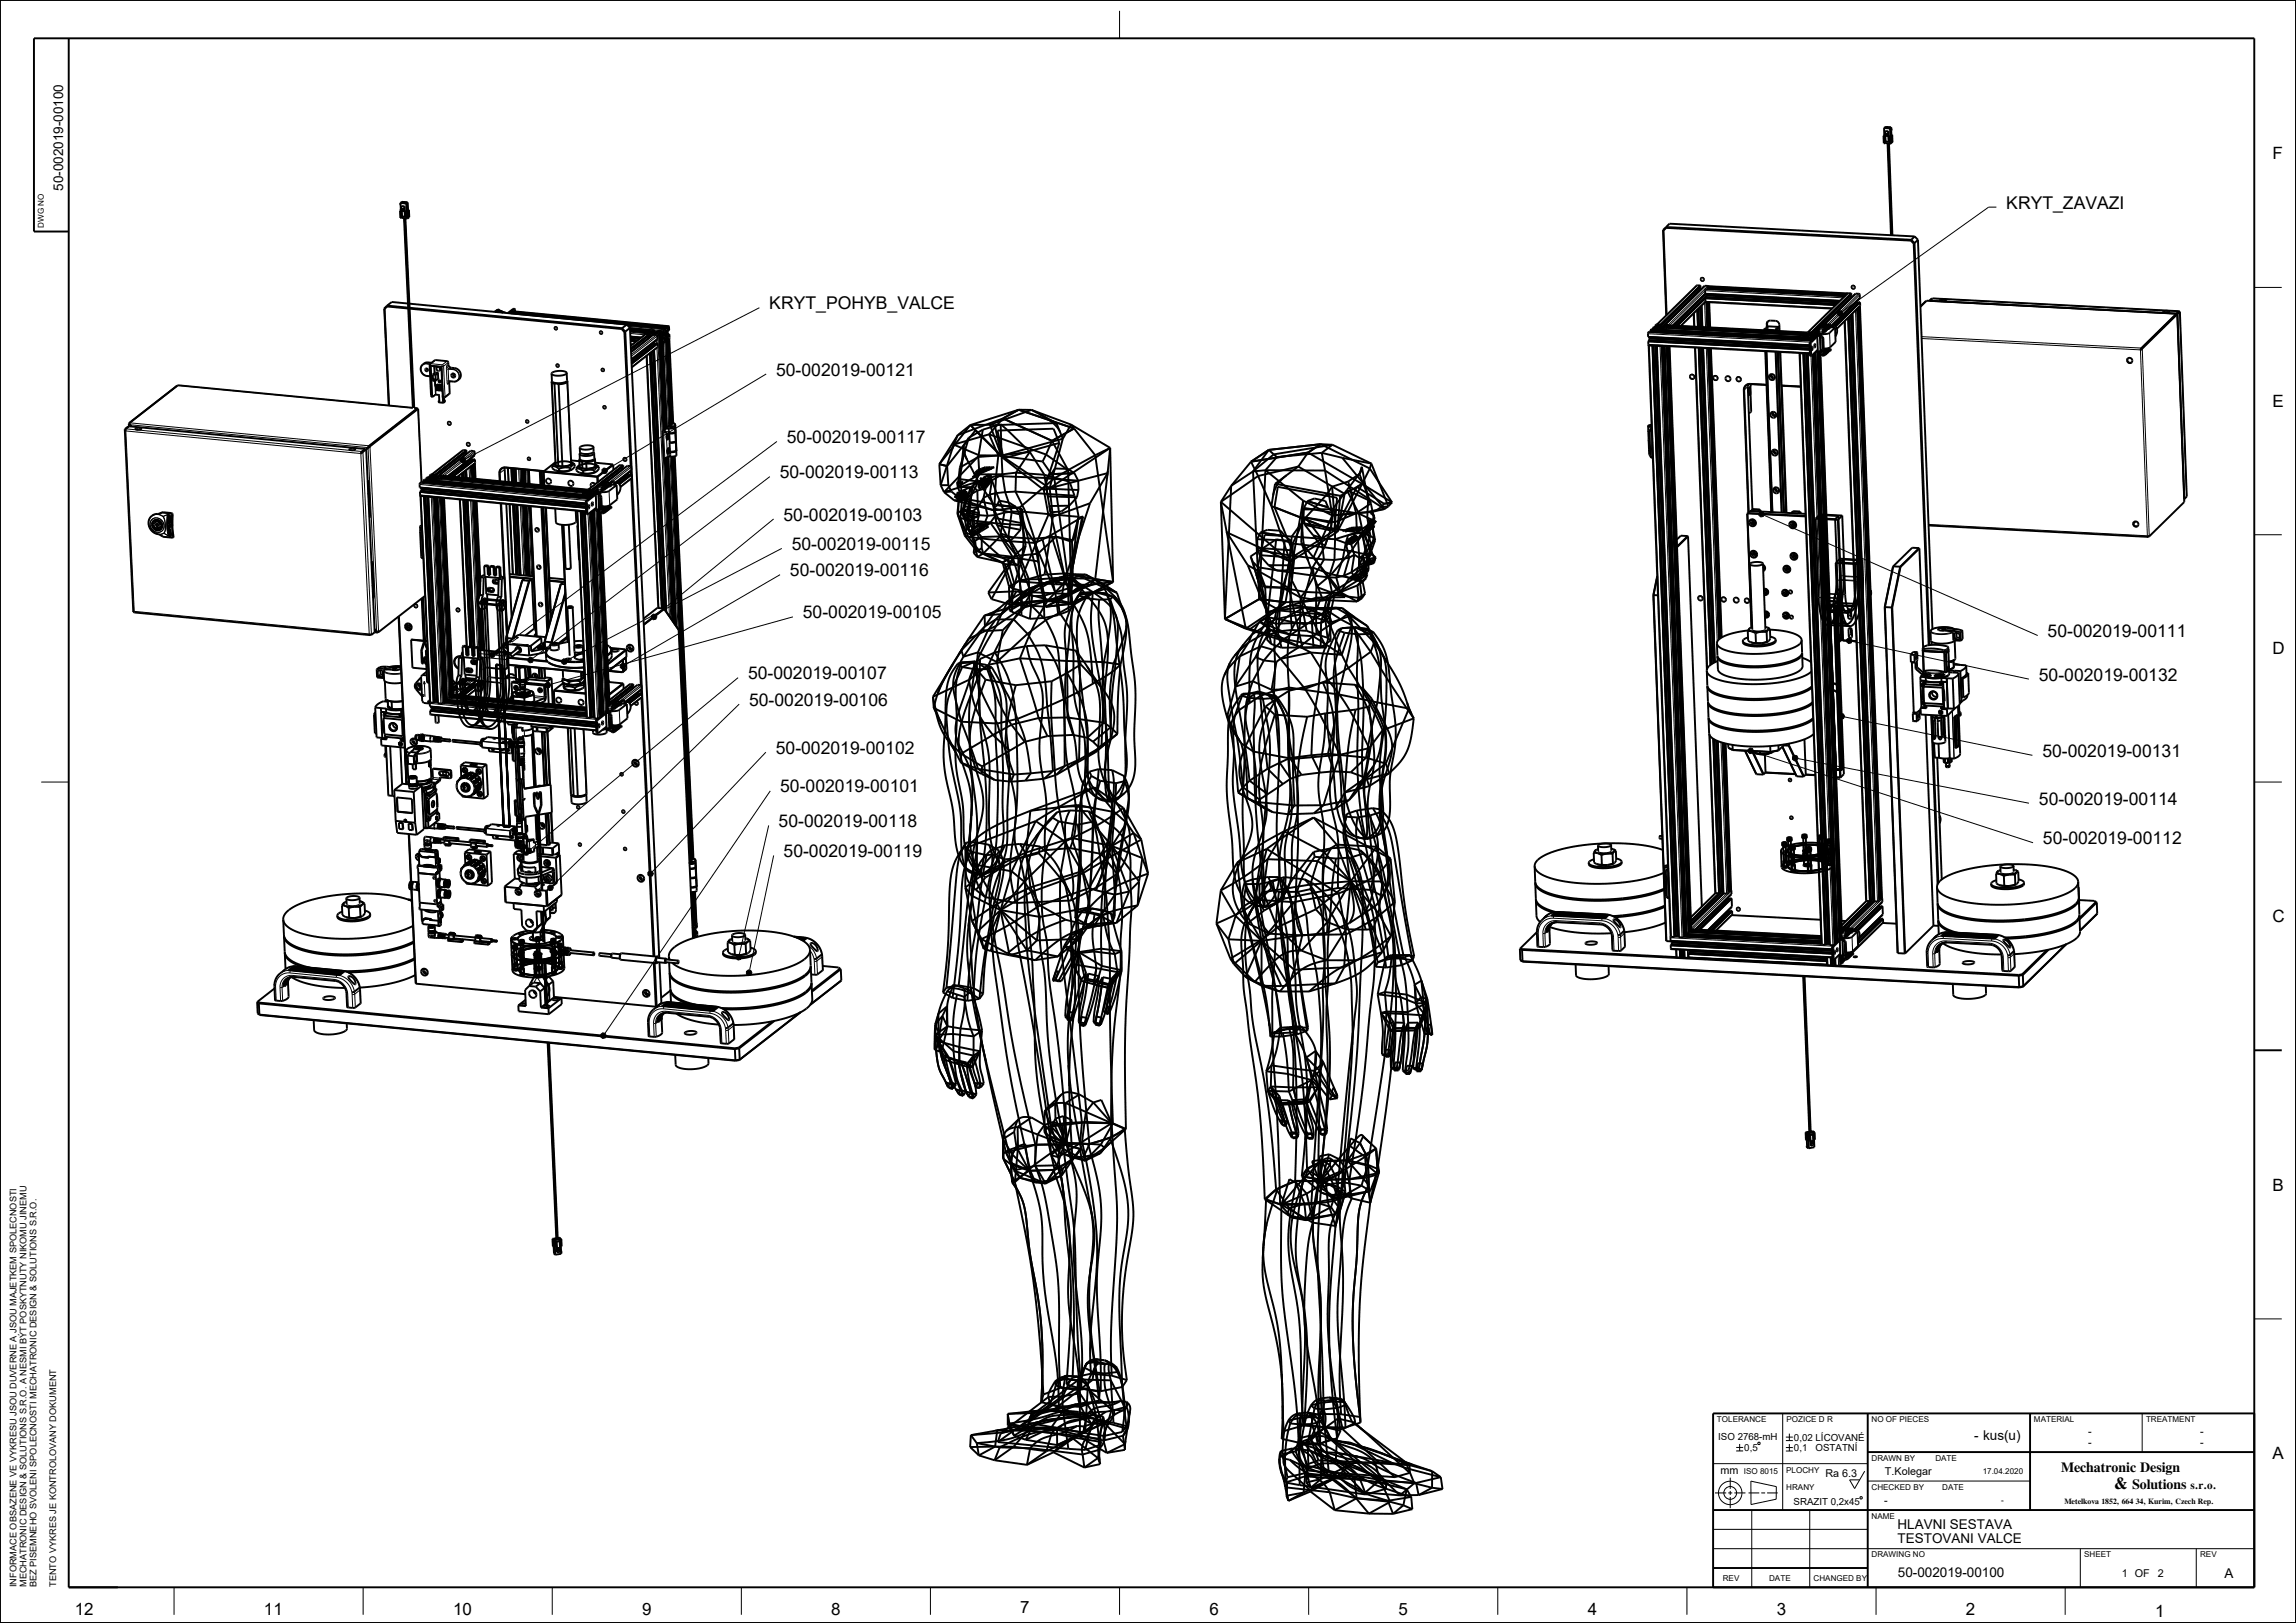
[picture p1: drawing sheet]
<svg xmlns="http://www.w3.org/2000/svg" width="594mm" height="420mm" viewBox="0 0 594 420" stroke-linecap="round" stroke-linejoin="round" font-family="sans-serif">
<defs><g id="words">
<g font-size="4.6">
<text x="519" y="54">KRYT_ZAVAZI</text>
<text x="199" y="80">KRYT_POHYB_VALCE</text>
<text x="200.8" y="97.2">50-002019-00121</text>
<text x="203.6" y="114.7">50-002019-00117</text>
<text x="201.7" y="123.7">50-002019-00113</text>
<text x="202.7" y="134.7">50-002019-00103</text>
<text x="204.8" y="142.3">50-002019-00115</text>
<text x="204.4" y="149.1">50-002019-00116</text>
<text x="207.7" y="160">50-002019-00105</text>
<text x="529.7" y="164.9">50-002019-00111</text>
<text x="193.5" y="175.8">50-002019-00107</text>
<text x="527.5" y="176.2">50-002019-00132</text>
<text x="193.8" y="182.6">50-002019-00106</text>
<text x="200.7" y="195.1">50-002019-00102</text>
<text x="528.4" y="195.9">50-002019-00131</text>
<text x="201.8" y="205.1">50-002019-00101</text>
<text x="527.5" y="208.3">50-002019-00114</text>
<text x="201.4" y="214">50-002019-00118</text>
<text x="202.7" y="221.8">50-002019-00119</text>
<text x="528.5" y="218.5">50-002019-00112</text>
</g>
<g font-size="4.4">
<text x="587.9" y="41.2">F</text>
<text x="587.9" y="105.2">E</text>
<text x="587.9" y="169.2">D</text>
<text x="587.9" y="238.7">C</text>
<text x="587.9" y="308.1">B</text>
<text x="587.9" y="377.6">A</text>
<text x="19.4" y="417.9">12</text>
<text x="68.3" y="417.9">11</text>
<text x="117.2" y="417.9">10</text>
<text x="166.1" y="417.9">9</text>
<text x="215" y="417.9">8</text>
<text x="263.9" y="417.4">7</text>
<text x="312.9" y="417.9">6</text>
<text x="361.8" y="417.9">5</text>
<text x="410.8" y="417.9">4</text>
<text x="459.7" y="417.9">3</text>
<text x="508.6" y="417.9">2</text>
<text x="557.6" y="418.4">1</text>
</g>
<text font-size="4.3" x="547" y="385.3">&amp;</text>
<g font-size="3.6">
<text x="533.2" y="380.9">Mechatronic Design</text>
<text x="551.6" y="385.3">Solutions</text>
</g>
<g font-size="3.5">
<text x="16.4" y="49.3" transform="rotate(-90 16.4 49.3)">50-002019-00100</text>
<text x="510.7" y="372.7">- kus(u)</text>
<text x="490.9" y="395.6">HLAVNI SESTAVA</text>
<text x="490.9" y="399.4">TESTOVANI VALCE</text>
<text x="491" y="408.2">50-002019-00100</text>
<text x="575.5" y="408.2">A</text>
</g>
<text font-size="2.9" x="566.7" y="385.3">s.r.o.</text>
<g font-size="2.8">
<text x="540.2" y="371.3">-</text>
<text x="569.2" y="371.3">-</text>
<text x="540.2" y="374.3">-</text>
<text x="569.2" y="374.3">-</text>
<text x="445.1" y="381.5">mm</text>
<text x="472.2" y="382.2">Ra 6.3</text>
<text x="487.6" y="381.8">T.Kolegar</text>
<text x="487.5" y="389.1">-</text>
<text x="549" y="408">1 OF</text>
<text x="558.2" y="408">2</text>
</g>
<g font-size="2.5">
<text x="444.5" y="372.8">ISO 2768-mH</text>
<text x="451.3" y="375.5">0,5</text>
<text x="464.1" y="372.8">0,02 LÍCOVANÉ</text>
<text x="464.1" y="375.5">0,1</text>
<text x="469.7" y="375.5">OSTATNÍ</text>
<text x="464" y="389.6">SRAZIT 0,2x45</text>
</g>
<g font-size="2.4">
<text x="4.3" y="410.7" transform="rotate(-90 4.3 410.7)">INFORMACE OBSAZENE VE VYKRESU JSOU DUVERNE A JSOU MAJETKEM SPOLECNOSTI</text>
<text x="6.9" y="410.7" transform="rotate(-90 6.9 410.7)">MECHATRONIC DESIGN &amp; SOLUTIONS S.R.O. A NESMI BÝT POSKYTNUTY NIKOMU JINEMU</text>
<text x="9.4" y="410.7" transform="rotate(-90 9.4 410.7)">BEZ PISEMNEHO SVOLENI SPOLECNOSTI MECHATRONIC DESIGN &amp; SOLUTIONS S.R.O.</text>
<text x="14.5" y="410.7" transform="rotate(-90 14.5 410.7)">TENTO VYKRES JE KONTROLOVANY DOKUMENT</text>
</g>
<g font-size="2.1">
<text x="11.3" y="58.9" transform="rotate(-90 11.3 58.9)">DWG NO</text>
<text x="444.2" y="368">TOLERANCE</text>
<text x="462.2" y="368">POZICE D R</text>
<text x="484.2" y="368">NO OF PIECES</text>
<text x="526.2" y="368">MATERIAL</text>
<text x="555.2" y="368">TREATMENT</text>
<text x="451.2" y="381.5">ISO 8015</text>
<text x="462.1" y="381.2">PLOCHY</text>
<text x="484.2" y="378">DRAWN BY</text>
<text x="500.7" y="378">DATE</text>
<text x="513" y="381.5">17.04.2020</text>
<text x="462.1" y="385.7">HRANY</text>
<text x="484.2" y="385.5">CHECKED BY</text>
<text x="502.5" y="385.5">DATE</text>
<text x="517.7" y="388.9">-</text>
<text x="484.2" y="393">NAME</text>
<text x="484.2" y="403">DRAWING NO</text>
<text x="539.2" y="403">SHEET</text>
<text x="569.2" y="403">REV</text>
<text x="445.7" y="409">REV</text>
<text x="457.7" y="409">DATE</text>
<text x="469.2" y="409">CHANGED BY</text>
</g>
<text font-size="2" x="534.1" y="389.1">Metelkova 1852, 664 34, Kurim, Czech Rep.</text>
</g></defs>
<g fill="none" stroke="#000" stroke-width=".26">
<path d="M289.6 2.8v7.1M487.8 36.6l.8 .1M488.3 33v.1M488.7 36.4h.1M104 56l.8 .1M104.8 55.8h.1M516.5 53.6h-2l-37.9 27M132.8 79.9l.3 .1M196.5 79.6l-76 39.1M196.5 79.6h.1M439.1 73.8l-10.3 10.2M441 78.3l.2 6.4"/>
<path d="M441.2 74.9l35.8 1.9M441.3 78.2l.3 6.5M441.8 74.6l-.1 .1M441.9 74l-10.3 10.1M442 74.1l35.8 1.8M442.2 78.2l.2 6.5M474.1 79.7l-32.9-1.7-6.4 6.3M476.8 77.1l-35.7-1.9-9.1 9M478.1 75.9l-10.3 10.1M480.9 76l-8.1 8M481.1 76.3l-7.8 7.7M481.2 79.4l5.7 153"/>
<path d="M481.2 79l-6 6M498.4 77.8l64.7 3.4M500 77.2l63.7 3.4M502 77.6h.1M502.1 77.5h.1M503.3 77.5h.1M503.4 77.5h.1M503.4 77.5l-.1 .3-.7 .1-.6-.1v-.2M583.2 74.4h7.1M46 99.7l60.8 5.9M110.3 94.2l-1 .3-.4 1.1 .5 1.1 1 .5M110.3 94.2l.9 .1"/>
<path d="M110.3 94.1v.1M110.3 94.1l-.9 .2M110.3 94.1l1 .1M110.4 97.2l.1 .1M110.4 97.2l.9 .1M110.5 97.3h.1M110.7 93.8l-.4 .3M111.1 94.5h.3M111.4 94.5l.3 7.9M111.4 94.5l2.9 .3M111.4 94.8l.4 7.6M111.5 94.1l-.1 .4"/>
<path d="M111.5 94.1l-.2 .1M111.5 94.1l2.9 .3M111.6 94.8h-.2M111.6 94.8l.3 7.6M111.6 94.7v.1M111.6 94.7h.1M111.6 94.7l-.2 .1M111.6 94.7l2.5 .2M112.3 94.8l.1 1.8M112.5 98.5l.2 3.6M112.7 93.2l-1.2 .9M112.9 99.8h.1"/>
<path d="M113 94.9l-.1 .1M113.3 99.9h.1M113.7 99.9h.1M114.1 94.9l.1 .2M114.1 94.9v.1M114.1 100h.1M114.2 95h.1M114.2 95.2l-.1 .1M114.2 95.1l.4 7.6M114.3 94.8l.4 7.9M114.4 94.4l-.1 .4M114.4 94.4l.4 .4"/>
<path d="M114.8 94.8h-.5M114.8 94.8l.3 7.8M115.5 95.6l.1 3.1M115.6 94.6l-.1 1M115.6 94.6l.3 .6 .5 .3M115.6 98.7l.2 .7M115.6 93.5l-1.2 .9M115.9 95.5l-.4 .1M115.9 95.5l.2 3.1M115.9 95.5l1.3 .1M116 93.8l-1.2 1M116 94.3l-.4 .3"/>
<path d="M116.1 98.6l-.5 .1M116.1 98.6l.4 .1M116.1 98.6l1.2 .1M116.1 98.8l-.3 .6M116.2 99.1l-.4 .3M116.4 95.5h-.5M116.4 95.5h.8M116.8 95.2l-.4 .3M117.2 95.6l1.1 .6 .4 1.1-.3 1.1-1.1 .3M117.2 95.5l.9 .4 .6 .8 .1 1-.5 .8M117.2 95.5v.1M117.3 98.7l.1 .1"/>
<path d="M117.6 95.3l-.4 .2M128.3 80.7h.1M128.5 80.7h.1M128.5 80.5h.1M128.5 80.5v.2M128.7 80.5h.1M128.7 80.4v.1M128.7 80.4h.1M129.5 80.5h.2M132.4 80.5l40.6 3.9M142.8 98.8l1 21.5M146.7 98.5l-.5 .5-1.4 .3-1.4-.1-.6-.5"/>
<path d="M146.7 98.6l1 21.5M162.6 84.4l9.2 .9M162.9 84.8l8.8 .8M163 84.9l5.2 .5M163 86l4 .3M163 86.3l3.8 .3M163.2 89l.5 .1M167.2 86.4l-4 3.1M167.4 92l3.1 65.4M169.8 86.7l-6.5 5.1M169.9 88v.8M170 90l3.2 69.5"/>
<path d="M170 87l-6.7 5.2M170.1 86.6l3.5 73.5M170.2 89.7l-6.8 5.2M171.3 85.7l1.2 25.2M171.4 88.3l.5 .1M171.6 88.6l1.1 21.9M172 88.5l1 21.8M173.1 87.7l1 21.8M198.2 96.8l-41.1 24.7M198.2 96.8h.1M426.3 86.4l42 2.1M426.4 86l42.2 2.2"/>
<path d="M426.4 89.1l41.8 2.2M426.7 89.4l5.7 153M427.2 85.2l42.3 2.2M427.8 84.9v.3M429.5 89.5l5.7 153.1M429.8 89.5l5.7 153 35.7 1.9M430.6 85.1v.3M430.7 89.5l5.6 152.2 34.9 1.8M430.7 89.5l5.7 152.2M430.8 85.3l35.8 1.9M430.9 85l35.8 1.9M431.1 89.5l5.6 151.8 34.5 1.8"/>
<path d="M431.7 84.2l35.8 1.9M431.9 89.6l5.6 150.9 33.7 1.7M438.3 80.9l.2 3.6M438.7 89.9l3.1 83M441.4 90.1l2.9 76M441.8 90.1l2.8 75.5M442.6 90.2l2.8 74.8M452.8 99.3v.1M456.5 85.2l.1 .3M456.7 90.9l1.6 41.6-1.5-41.6M456.7 85.3l.1 .2M457 90.9l1.5 41.6"/>
<path d="M457 84.7v.3M457.2 83.8l-.1 .1M457.4 84.8h.1M459.3 85.4v.2M459.4 85v.1M459.5 85v.1M459.6 84.9v.3M459.7 85.3v.3M459.8 85.3v.3M459.8 91l1.6 41.7M459.9 91l1.6 41.7-1.5-41.6M460 91.1l1.6 41.6"/>
<path d="M460.2 84.8v.9M460.3 84.8v.9M460.4 91.1l1.6 41.6M460.5 91.1l1.6 41.6M465.7 91.4l5.7 153.1M466.8 87l.1 .3M468.1 89l.4 .1M468.2 88.6h.4M468.2 91.8h.4M468.5 92.1l5.7 152.5M468.8 91.9l5.7 152.6M469.6 87.1v.2"/>
<path d="M469.7 91.1l5.6 152.5M469.8 91l5.6 152.6M470.1 90.7l5.6 152.6M470.1 87.1l.1 3.4M470.3 85.6v.2M470.6 85.7h1M470.6 86.1h.1M470.6 86.1h1M470.7 86.3h.8M470.7 85.1l1 .1M470.8 91.4h1M470.9 86.6v.3"/>
<path d="M470.9 87.1l.1 3.4M471 91.7l5.5 149.5M471 90.6h.2M471 90.9v.3M471.4 84.2h.1M471.4 91h.4M471.5 84.4v.1M471.6 84.3l-.1 .1M471.6 84.3h.1M471.6 87.3h-.3M471.7 87.7l-.3 .1M471.7 84.2v.1"/>
<path d="M471.8 90.5h-.3M471.8 90.2v.1M471.8 90.2h.1M471.9 84l-.1 .2M471.9 84h.1M471.9 91.5h.1M472 85.7v.2M472 83.9v.2M472 83.9h.1M472.2 91.1v.3M472.2 85.6v.3M472.3 85.6v.2"/>
<path d="M472.4 91.1v.2M472.5 91v.3M472.9 85h.2M473.1 84.3v.2M473.1 84.8h.1M473.1 84h.4M473.3 84.2v.3M473.3 90.5v.3M473.3 86.1l.2 3.8M473.4 84.2v.2M473.4 84.6v.3M473.5 90.5v.2"/>
<path d="M473.6 90.4v.3M474.1 84.3l.3 .1M475.3 80.8l.5-.4 .7 .1 .2 .6-.2 .6-.7 .1-.5-.4zM477.4 83l5.6 150.1-6.5 6.4M480 80.3l5.7 153-7.1 7M480.4 80.2l5.6 153M497.1 87.1l56.9 3M497.1 87.6l56.7 2.9 1.7 48.2-56.6-3M554.2 90.2l1.8 48.6M559.8 80.6h.1M561 80.5h.1M561.1 80.5h.1"/>
<path d="M561.1 80.5l-.1 .3-.6 .1-.6-.1v-.2M563.3 81.4l1.8 48.4M563.9 80.6l1.8 47.9M32.6 111.5l60.7 5.9 2.2 46.6-60.8-5.8zM32.6 111l61 5.8M33.6 109.4l61.9 6M33.6 110.3v-.4l61.6 5.9 2.2 47.6h-.5M35.2 110.8h.1M36.4 110.8h.1M36.4 110.8l.1 .2-.7 .2-.7-.1 .1-.3M90.5 116.2l-.1 .1 .1 .1 .8 .1M90.5 116.2h.1"/>
<path d="M90.6 116.1h.1M91.3 116.5h.1M91.7 116.1h.1M91.8 116.1h.1M91.8 116.1v.2l-.5 .2M93.9 116.9l2.2 47.4M95.7 115.6l2.2 47.9M107 105.6h.1M107.2 105.6l.7 .1M108.1 105.8l.9 19M111.5 102.3l.2 .1M111.7 102.4l.1 .3"/>
<path d="M111.7 102.4h.1M111.8 102.4l.1 .3M111.9 102.4l.1 .2M111.9 102.4h-.1M112 102.6h.1M112.7 102.1h-.1M112.7 102.1l-.7 .5M112.7 100l.1 2.1M112.8 102.1h.1M112.8 102.1h-.1M112.8 102.1h.7M112.9 100.1h.1"/>
<path d="M113.3 100.1h.1M113.5 102.1l.1 .2M113.5 102.1v.1M113.5 104l.1 .1M113.6 103.8v.3M113.6 104.1h.1M113.6 104.1l1.1 .1M113.6 102.3h.1M113.6 102.3l.1 1.5M113.7 100.1h.1M114.1 100.2h.1M114.4 102.4l.1 1.5"/>
<path d="M114.5 102.4h-.1M114.5 102.4l.2 1.8M114.5 102.2l-.1 .2M114.5 102.3v.1M114.5 102.4h.1M114.6 102.7h.1M114.6 102.7l.1 .2M114.7 104.2h.1M114.7 102.7v.2M114.7 102.9h.1M114.7 102.9l.2 .8M114.8 103.9v.3"/>
<path d="M114.8 104.2h-.1M115.1 103.7v.2M115.1 103.9v.1M115.1 103.9l-.3 .3M115.1 103.9h.1M115.1 102.6l-.1 .3M115.1 102.6l-.4 .1M116.3 101.7l-1.2 .9M119.1 118.7l.5-.4 .7 .2 .2 .6-.2 .6-.7 .1-.5-.4zM119.9 116.5l-8.1 6.3M122.5 116.7l-8 6.3M122.8 117l-7.9 6.1"/>
<path d="M122.9 119.7l-4.8 3.8M147.8 119.9l-.1 .3M150 118.9l.1 2M150 118.8v.2M153.8 118.6v.2M153.8 118.8l-.4 .4-1.5 .2-1.3-.1-.6-.3M153.8 118.7l.1 2M171.4 111.9h.3M171.5 111.4l.3 .1M171.7 118.5h.3M171.7 111.9l.3 6.6M171.7 111.7v.2"/>
<path d="M171.7 111.7l.7 .2M171.8 111.5l-.1 .2M172 118.5l.1 .2M172.1 118.7h.1M172.4 111.9l.3 6.3M172.6 110.9l-.8 .6M172.7 118.2l-.3 .4-.3 .1M172.8 118.3l2 43.6M173 118.2l2.1 44M173.1 111.4l-.7 .5M173.4 118.1l2 44.7M173.4 117.6l-.7 .6"/>
<path d="M173.9 109.5l.3 .1M174.2 109.6l-.9 .7M174.3 109.6h-.1M174.5 109.6l.2 .6M174.5 118.1l4.9 104.1M174.7 110.2l-.3 .1M174.7 110.2l.3 6.2M175 116.4v.1M175 116.4h-.1M201 114.2l-73.1 54.9M201 114.2h.1M427 118.1l.4 .3"/>
<path d="M427.1 111.5l.2 6.7M427.1 111.5l.2 .1M427.1 111.2l-.3 .2M427.1 111.2v.3M427.2 111.1l-.1 .1M427.2 111.1h.1M427.3 111l-.1 .1M427.3 118.2l.1 .2M427.3 118.2h.3M427.4 118.4v.1M452.2 100l-1.1 1M465.8 100v.1"/>
<path d="M38.4 135.4v.1M38.4 135.5l.3 .9 .5 .9 .8 .6 .9 .3M39.4 133.4l-.8 .9-.2 1.1M39.9 134.1l-.9 .8-.1 1.2 .7 1.1 1.1 .5M39.9 134.1h1.1l1 .8 .4 1-.2 1.1M39.9 134.1h.1M40.6 133.1l-1.2 .4M40.7 133.1l-1.3 .3M40.7 133.1h-.1M40.7 133.1h.2M40.7 133.1h.1M40.8 133l-.1 .1"/>
<path d="M40.8 133.1l1.4 .6M40.9 133.1h-.1M40.9 133.1h-.2M40.9 133.1h.1M40.9 138.2h.1M41 138.2h.1M41 138.2l.1 .1M41 133l-.1 .1M41 133v.1M41 133.1h-.1M41 133h.1M41 133.1h.1"/>
<path d="M41 133.1l1.2 .5M41.1 132.9l-.1 .1M41.1 138.3h.1M41.2 138.3h.1M41.3 138.3v.1M41.3 138.3l.8 .5M41.8 132.7v.1M41.8 132.7l-.8 .3M41.8 132.8l-.8 .3M41.9 132.6l-.1 .1M42.1 138.8l.3 .1M42.1 138.8h.1"/>
<path d="M42.1 132.7l-.3 .1M42.1 132.7l2.1 .2M42.2 132.6l-.1 .1M42.2 132.6l-.4 .1M42.2 132.6l2 .2M42.2 133.7l.4 1 .1 1.4v1.1l-.3 .7M42.2 137.1l-.6 .5-.9 .1M42.2 137v.1M42.2 137.1l-.6 .5-.9 .2M42.2 133.6v.1M42.2 133.7l.4 1 .2 1.3v1.3l-.4 .7M42.2 133.7h.1"/>
<path d="M42.2 137l.3-1.1-.6-1.2-1.1-.7-1.1 .2-.8 .8v1.2l.7 1 1.1 .6M42.3 132.6h-.1M42.4 137.9l-1.3 .3M42.4 137.9v.1M42.4 138.9h.1M42.4 138.9l2.1 .2M42.4 138l-1.1 .3M42.4 138l2.1 1.1M42.4 138l2.2 1.1M42.4 138h.1M43.2 135.3h.1M43.2 135.2h.1"/>
<path d="M43.3 135.3h.1M43.2 135.3h.3M43.2 135.3l.1 1.3M43.3 135.2h.2M43.3 135.3h.2M43.3 134.4h.1M43.3 136.6h.1M43.3 134.4h.2M43.3 134.4l-.1 .8M43.3 136.7h.1M43.3 134.1h.1M43.3 136.7v.2"/>
<path d="M43.3 134.1l.1 .2M43.3 136.9h.1M43.3 136.9h.5M43.3 133.6h.1M43.3 137.1h.1M43.3 133.6v.5M43.3 133.5h.1M43.3 137.1l.1 .5M43.4 133.5h-.1M43.4 133.4v.1M43.4 133.4h.1M43.4 137l-.1 .1"/>
<path d="M43.4 137h.1M43.4 137.6h.1M43.4 137.6l.2 .1M43.4 134.3l.5 .1M43.4 134.3h.1M43.4 133.4h.2M43.5 137.9h.1M43.5 137h.1M43.5 137l.4 .1M43.5 137h-.1M43.5 137.9l.1 .5M43.5 135.2h.1"/>
<path d="M43.5 137h.4M43.5 135.3h.1M43.5 135.5v.1M43.5 135.3v.2M43.5 137.8v.1M43.5 136v.3M43.5 134.4v.8M43.5 137.8h.1M43.5 134.4h.1M43.5 136.3l-.2 .2M43.5 135.5h.1M43.5 136h.1"/>
<path d="M43.5 133.9l.1 .1M43.5 133.9h.1M43.5 135.6h.5M43.5 136.3l-.2 .3M43.5 135.3h.2M43.5 135.6h.1M43.5 136h.5M43.6 134.5h.1M43.5 138.4h.1M43.6 133.5l-.1 .4M43.6 134.5l.1 .1M43.6 134.5l-.1 .8"/>
<path d="M43.6 133.5h.1M43.6 138.4h.1M43.6 133.9h-.1M43.6 138.4l.1 .1M43.6 133.4v.1M43.6 137.7h.1M43.6 136.2h.1M43.6 133.4h.1M43.6 137.7l.4 .1M43.6 136.4h.1M43.6 136.4l-.3 .3M43.6 136.2l.4 .1"/>
<path d="M43.6 136.2v.2M43.6 137.8h-.1M43.6 137.8h.1M43.6 136.2h.4M43.6 134l.1 .1M43.6 134h.1M43.6 137.3v.1M43.6 137.4l.1 .2M43.6 137.4h.1M43.6 137.3h.1M43.6 133.8h.1M43.6 137.2v.1"/>
<path d="M43.6 137.2h.1M43.6 133.8v.1M43.6 133.8l.1 .1M43.6 137.4l.1 .1M43.7 133.9h.1M43.7 137.4h-.1M43.7 133.5h.1M43.7 134h.1M43.7 133.5h.3M43.7 133.5l-.1 .3M43.7 137.8h.1M43.7 137.8l.1 .4"/>
<path d="M43.7 137.2h.1M43.7 135.3h.1M43.7 134v.1M43.7 137.5h.1M43.7 134.6v.7M43.7 138.5h.1M43.7 134.6h.1M43.7 138.5l.5 .1M43.8 134.6h.1M43.7 137.2l.1 .1M43.7 137.6h.1M43.7 134.5h.1"/>
<path d="M43.8 137.5l-.1 .1M43.8 137.5h.1M43.8 133.9h.1M43.8 138.2v.1M43.8 135.3h.1M43.8 136.8v.1M43.8 133.9l-.1 .1M43.8 136.8h.1M43.8 136.7v.1M43.8 136.7h.1M43.8 135.3h.2M43.8 136.9v.1"/>
<path d="M43.8 138.2h.1M43.8 136.9h.1M43.8 134.5h.1M43.8 138.1v.1M43.8 134.5h.2M43.8 134.5v.8M43.8 137h.1M43.8 138.3h.1M43.9 137.3h.1M43.8 137.3h.1M43.9 137.3v.2M43.9 138.3h.1"/>
<path d="M43.9 137.5l-.1 .1M43.9 137.5h.1M43.9 134.4h.1M43.9 137.9h.1M43.9 137.1l.2 .1M43.9 137.9l.1 .3M43.9 137.8v.1M43.9 137h.1M43.9 137l.2 .2M43.9 137.8l.1 .1M43.9 138.3h-.1M43.9 137.8h.1"/>
<path d="M44 138.3h-.1M44 138.2h.1M44 138.2v.1M44 134.4h-.1M44 135.6h.1M44 135.6v.4M44 135.3h.1M44 136h.1M44 136v.1M44 136.3v.1M44 136.3h.1M44 134.4h.1"/>
<path d="M44 133.5l.1 .1M44 136.2v.1M44 136.2h.1M44 136.4l-.2 .3M44 136.4h.1M44 133.5h.1M44 137.8h.1M44 134.5v.8M44 134.5h.1M44 137.9l.2 .1M44 137.9h.1M44 137.9h.2"/>
<path d="M44 134.3v.1M44.1 134.3h.1M44.1 134.3l-.1 .1M44.1 133.6v.1M44.1 137.2v.5M44.1 133.5h.1M44.1 133.7l-.1 .6M44.1 133.7h.1M44.1 133.5v.1M44.1 137.2h.1M44.1 137.2l.1 .5M44.1 133.6h.1"/>
<path d="M44.1 133.7v.6M44.1 137.8h-.1M44.1 137.8h.1M44.1 137.7h.1M44.1 137.7v.1M44.2 137.9h.1M44.2 137.7l-.1 .1M44.2 137.7h-.1M44.2 137.7h.1M44.2 138.6h.1M44.2 137.9v.1M44.2 132.9l-2 .7"/>
<path d="M44.2 138l.1 .5M44.2 138h.1M44.2 132.8h.1M44.2 132.8v.1M44.2 132.9h.1M44.2 132.9l.1 .1M44.3 132.8l.1 .1M44.3 132.8l-.1 .1M44.3 138.6h-.1M44.3 138.5h.1M44.3 138.5v.1M44.3 138.6h.1"/>
<path d="M44.3 133l-2.1 .7M44.3 133l.1 .2M44.4 132.8h-.1M44.4 132.9l.1 .3M44.4 132.9l-.1 .1M44.4 133.2h.1M44.4 133.2v3.1l.3 2.6M44.5 139.1h.1M44.5 133.2v3.1l.3 2.6M44.6 136.2l.3 2.6M44.6 139.1h.1M44.6 133.1l-.1 .1"/>
<path d="M44.7 138.9l-.1 .2M44.8 138.9h-.1M44.8 138.9l-.1 .2M44.9 138.8h.1M44.9 138.8l-.1 .1M108.6 125.4l43.2 4.1M108.6 125l43.6 4.2M108.7 128.1l42.9 4.1M108.7 137.4h.1M108.9 128.4l2.5 53.4M109 137.7l.3 6.6M109 137.7h.2"/>
<path d="M109 137.3l-.3 .1M109 137.3v.4M109.1 137.2l-.1 .1M109.1 137.2h.1M109.2 137.2h-.1M109.8 124.1l43.5 4.2M110.5 123.8v.4M111.6 128.6l2.5 53.5M111.9 128.6l2.5 53.4 37.4 3.6M113.1 128.7l2.4 52.4 36.2 3.5M113.1 124.1v.3M113.3 128.7l2.5 52.4"/>
<path d="M113.4 124.3l37.4 3.6M113.4 124l37.5 3.6M113.7 128.7l2.4 52 35.6 3.4M114.6 123.1l37.4 3.6M114.9 128.9l2.3 50.9 34.5 3.3M118.8 123v.5M119.1 129.3l1.8 38.7M121.4 121.1l.1 2.7M121.7 120.9l.1 2.9M121.7 129.5l1.8 37.9M122.1 129.5l1.8 38.7M122.8 120l.2 3.9"/>
<path d="M123.3 129.7l1 21.1M130.6 121.5l-1.4 1M130.7 121h.1M131.5 121.1l.2 3.7M132 130.5l.8 18.2M134.2 121.3l.1 3.7M134.5 121.4l.2 3.6M134.6 130.7l.9 18.2M134.9 130.8l.9 18.1M135.7 121.5l.2 3.7M135.9 121.5l.2 3.7M136.1 130.9l.9 18.2"/>
<path d="M136.3 121.5l.1 3.7M136.4 130.9l.8 18.2M136.7 131l.8 18.1M140.1 121.9l.1 3.7M140.4 125.6l-.2-3.7 .2 3.7M140.5 131.3l1.4 31M140.6 122h.1M140.6 131.3l1.5 30.6M140.7 122h.1M140.7 131.3l1.4 30.4M141.1 131.4l1.4 28.9M141.3 131.4l1.3 28.6"/>
<path d="M143.7 120.1l.4 .4 1.1 .2 1.3-.1 1.1-.4M147.6 120.2h.1M149.4 136.2l.4 8.4M149.5 132.2l2.4 53.5M149.9 120.7l.5 .4 1 .2 1.3-.1 1.2-.4M151 127.7v.4M151.5 130.1h.3M151.6 129.6l.4 .1M151.7 132.8h.3M152.1 133l2.5 52.9M152.5 132.8l2.4 53M153.6 131.9l2.5 53"/>
<path d="M153.6 128v.1M153.8 131.7l2.5 53.1M153.9 120.8h.1M154 120.5l-.1 .3M154.1 128l.2 3.4M154.1 131.5l2.5 53.1M154.4 126.5l.1 .2M154.6 127.2l.9 .1M154.7 126.6l.9 .1M154.7 127l.9 .1M154.8 127.6v.2M154.8 126l1 .1"/>
<path d="M154.9 128l.1 3.4M154.9 132.2l1 .1M155 131.5h.1M155 131.8v.3M155.4 132.5l2.3 49.7M155.5 128.3h-.4M155.5 131.9h.3M155.6 128.7h-.4M155.7 131.5h.1M155.7 131.4l-.3 .1M155.7 121.5l.5-.4 .7 .2 .3 .6-.3 .5-.7 .2-.5-.4zM155.8 125.4h.1"/>
<path d="M155.8 125.3h.1M155.8 125.2v.1M155.8 125.2h.1M156 125.2h.1M156 132.3h.1M156 125v.2M156.1 126.6v.3M156.1 131.1h.1M156.2 125.1h.1M156.2 124.9v.2M156.3 126.6v.2M156.3 132v.3"/>
<path d="M156.4 124.9h.1M156.4 126.5v.2M156.4 124.7v.2M156.5 124.7h.1M156.5 132l.1 .2M156.7 131.9v.2M157.4 125.8h.2M157.4 125.6h.1M157.5 125.1v.3M157.6 127l.1 3.7M157.7 125.6h.1M157.7 125.1l.1 .2"/>
<path d="M157.8 131.3v.3M157.9 125v.2M158 131.3v.2M158.1 125.4v.2M158.1 131.2l.1 .2M158.4 124.6h.3M159.2 125l.2 .1M160.4 120.4l-8.1 6.3M163.1 120.6l-5.5 4.3M163.3 120.9l-4.7 3.7M163.5 123.6l-3 2.3M199.2 123.3l-61.3 47"/>
<path d="M199.2 123.3h.1M200.1 134.3l-30.3 24.9M200.1 134.3h.1M453.5 134.5l.1 .5 .6 .2M455 132.7l.6-.4 .6 .2 .3 .5-.3 .6-.6 .2-.6-.4zM456.4 133.4l70.8 31.1M461 132.7l-1.6-41.7 1.6 41.7M463.9 135l.1 .6 .6 .1M583.2 138.4h7.1M109 144.2l.3 .2M109.3 144.3v.1M109.3 144.3h.2"/>
<path d="M109.3 144.4l.1 .1M124.6 157.5l.5 10.8M126.8 152.1l-.1 .5 .5 .4 .4-.3-.1-.4M126.8 153l-.2 .1M127.5 153.1l-.2 .1M128.2 150l-.1 .4 .2 .4h.5l.2-.2M128.2 150.9l-.2 .1M128.9 150.1l.1 .3M128.9 150.9l-.2 .2M149.8 144.6h.1M149.8 144.6l.1 .3M168.5 159.3l.5-.4 .7 .2 .2 .5-.2 .6-.7 .2-.5-.4z"/>
<path d="M201.8 148.7l-40 23.3M201.8 148.7h.1M202.3 141.9l-55.6 29M202.3 141.9h.1M205.1 159.6l-62.7 17.5M205.1 159.6h.1M453.8 142.6l.1 .6 .6 .1M456.1 146.8h.5M462.4 146.5l.1 .5 .6 .2M464.2 143.1l.1 .6 .6 .1M475.3 155.5h-.8M475.4 156.9h.7"/>
<path d="M475.4 157.7l.2 .2M475.5 157.8v.2M475.5 158v1.5M475.5 159.5l.2 4.9M475.6 157.9v1.6M475.6 157.9l-.1 .1M475.6 159.5h-.1M475.6 159.5l.2 4.9M475.8 157.2h.1M476.1 157.5h.1M476.1 159.1l-.5 .4M476.1 159h.1"/>
<path d="M476.1 156.9h.1M476.1 156.9l-.7 .7M476.2 156.9l.2 .3M476.2 156.9h-.1M476.4 157.2h.1M476.4 157.2l-.8 .7M476.4 157.2l.3 8M478.5 157.7l-.5 .4M478.7 159.1l-.6 .6M478.9 158l-.2 .3 .2 .4M483.9 152.9h.1M98.2 172.6l-.6 .6"/>
<path d="M99.3 173.6l.4 .5 1.1 .3 3-.1M99.4 173.3l.2 .5 1.1 .4 1.5 .1 1.6-.2M103.7 172.4l-2.9 .2M105.7 161.3l-.5 .2M106.5 162.5l-.2 .3M108.4 177.2l.1 .4 .4 .2M109 168.6h.1M109.1 168h.1M109.1 168l.1 .1M109.1 171.5h.1M109.2 168.6h-.1M109.2 168.1h.1"/>
<path d="M109.3 171.5h-.2M109.3 179.6l.5 .3-.5 .1 .2-.2zM109.4 171.5v.1M109.4 171.6h.1M109.5 171.6h.1M109.6 166.4l.1 .1M109.6 165.9h.1M109.6 165.9l.1 .1M109.7 170.2h.2M109.7 166.5h.1M109.8 165.9h.1M109.8 176.3l.2 .7h-.4z"/>
<path d="M109.8 176.3l.2 4M109.8 166h.2M109.9 170.3h.1M110 170.3h.1M110 171.6h.1M110 166h.1M110.1 170.3h-.1M110.1 170.3h.1M110.1 166.6h-.2M110.1 166.5v.1M110.1 171.6h-.1M110.1 171.6h.1"/>
<path d="M110.2 171.6h.1M110.2 169.6h.1M110.5 169.8l.3 6.7M110.5 169.8l.2 .1M110.5 176.4l.3 .2M110.5 169.5l-.3 .1M110.5 169.5v.3M110.6 169.4l-.1 .1M110.6 169.4h.1M110.7 169.4h-.1M110.8 176.5v.1M110.8 176.5h.2"/>
<path d="M110.8 176.6l.1 .1M118.1 176.6l-1 .7M118.8 178.3l-1.6 1.3M119.4 178.4l-1.9 1.4M119.5 169.6h.3M119.7 168.7h.1M120.9 168.8l.3 .1M121.1 172.9v.5l.4 .4 .4-.3-.1-.5M121.2 173.1l-.1 .2M121.2 173.8l-.2 .2M121.9 173.9l-.2 .1M122.3 175.6l-1.9 1.5"/>
<path d="M122.4 169h.4M122.6 170.8l-.1 .4 .2 .4h.5l.2-.3M122.6 171.7l-.2 .1M122.7 171l-.1 .1M122.8 175.7l-2.6 2.1M123 178.4l-2.2 1.7M123.3 171.8l-.2 .1M123.3 171l.1 .2M123.9 169.1l7.5 .7v.4M124.1 170l7.2 .6M125.2 173.4l-.1 .1M125.3 173v.5"/>
<path d="M125.4 173.7l-.2 .1M125.6 176.4l-.4 .3M126.7 169.1l.5-.4 .6 .2 .3 .5-.3 .6-.6 .2-.5-.4zM128.5 169.2h-.2M130.1 167l.1 .9M130.4 169.2v.2M131 169.4h-.2M131.4 172.4l-.2 .1M131.9 166v.1M132 166.1h.1M132 166.2h.1M132.1 166.1l-.1 .1"/>
<path d="M132.1 166.1h.1M132.2 166h.2M132.2 166l-.3 .1M132.2 166l-.2-.1 .1 .1M132.7 166.7h-.3l.6-.1-.3 .1M132.7 166.7h.1M132.8 166.5l3.9 .4M133.1 166.7h-.1M133.4 179.6l.1 .2M133.4 177.5l.1 .5 .5 .2M133.5 179.8h.1M133.5 179.8l.3 .2"/>
<path d="M133.5 179.1l.1 .7M133.6 165.1l.5-.2-.1 .2zM133.8 180h.1M133.8 180h.2M134.1 164.9l-1.7 1.3M134.6 178.3l.4 .1h.7M134.6 177.2v.5M134.6 177.7l.4 .1 .7-.1M134.7 177.6l-.1 .1M135.7 177.2v.4M135.8 178.1l.1 .1M136 166.9l.2-.1 .5 .1z"/>
<path d="M136.1 176.3l-1.1 .2-.9-.1M136.2 180h-.2M136.2 180h.1M136.5 179.9l-.3 .1M136.5 179.9h.1M136.6 170.5l.5-.4 .6 .1 .3 .6-.3 .6-.6 .1-.5-.4zM136.8 179.8l-.3 .1M136.8 179.8h.1M136.9 172.6l.2 2.6M136.9 178.9l-.3 .4-1.2 .3-1.3-.1-.4-.2-.2-.2M137 179v.6M137 172.6l.1 2.6"/>
<path d="M137 179.7l-.2 .1M137 179.7h.1M137.1 172.6l.1 2.6M137.1 179.4l-.1 .3M138.4 164.2l.1 .4M138.6 162.6l.2 .7h-.5zM138.6 162.6v2.1M139.5 172.8l.1 2.7M139.6 178.1l.1 .5 .5 .2M139.9 172.9l.2 2.6-.1-2.6M140 172.9l.2 2.6M140.1 172.9l.1 2.6"/>
<path d="M140.5 168l.1 .9M140.7 172.9l.1 2.7M140.8 173l.1 2.6M141 177l.6-.4 .6 .1 .3 .6-.3 .6-.6 .1-.6-.4zM142.4 160.5l-1.4-29.1 1.4 29.2M142.5 166.6l1.1-.3 .8 .3-.4 .3-.8 .1-.6-.2zM144.5 166.7l-.3 .3-.8 .1h-.7l-.4-.3M145.3 170.9l.5-.4 .7 .1 .2 .6-.2 .6-.7 .1-.5-.4zM145.6 165.9l.1 .5M148.7 167.2l1.1-.3 .8 .3-.3 .3-.8 .1-.7-.2zM150.3 176.8l-1.7 .5h-1.2l-.9-.3M150.8 167.3l-.3 .3-.8 .1h-.8l-.3-.3"/>
<path d="M150.9 168.4l.4 8.4M151.3 176.8h.1M151.3 176.8l.1 .3M160.5 172.1l.5-.4 .6 .1 .3 .6-.3 .6-.6 .1-.5-.4zM163.1 177l-5.4 4.2M165.7 177.3l-5.5 4.3M166 177.5l-4.8 3.7M191 175.4l-53.6 44.3M191 175.4h.1M456.7 162.8l-.4 .3-1.2 .2-1.2-.1-.6-.3M475.7 164.4l.1 1.5M475.8 165.9v.2"/>
<path d="M475.8 164.4h-.1M475.8 164.4l.1 1.5M475.9 165.9h-.1M475.9 165.9l-.1 .2M476.3 163.9l-.5 .5M476.3 163.9h.1M476.4 165.5h.1M476.7 165.2l-.1 .1M476.7 165.2l-.8 .7M476.7 165.1v.1M477.8 165.5l.5-.4 .6 .1 .3 .6-.3 .6-.6 .1-.5-.4zM478.6 162.5l-.4 .4"/>
<path d="M478.9 164l-.6 .6M479.1 162.8l-.2 .4 .2 .4M479.2 166l45.7 9.7M494.3 169.6h1M494.3 169.3l1 .1M495 168.7l1 .1M495.4 170.5h.4M495.5 170.7h.1M496 172.6l-.4 .4M496 172.7l-.4 .4M497.4 167.9l.1 .2M497.7 174.1l-.4 .4"/>
<path d="M497.7 174.3l-.3 .3M497.8 176.6l-.1 .1M497.9 176.6l-.2 .1M497.9 176.6l-.1 .2M498.6 167l-.9 .5v.5M499.5 163.4l.6 .5 1.6 .3 2-.1 1.6-.4M502.6 176.8l-.2 .2 .2-.2M502.7 176.9l-.2 .2M502.7 178.3v.1M503 178.7l.1 2.7M503.8 167.3v.5l-1 .4M504 167.7l-.2 .4-.8 .3"/>
<path d="M505.3 170.9l.1 1.7M505.3 172.5l-.2 .4-.8 .3M505.5 162.7l-1.4-.4h-2.1l-1.8 .4-.6 .5 .5 .5 1.6 .3 1.9-.1 1.6-.4M507.6 163.1l-.5 .5M507.7 163.3l-.5 .5M524.9 175.7h.1M527.2 164.5h.1M99.5 184.7l-.2 .2M99.6 184.8l-.2 .1M99.8 194.9l-.3 .6M99.9 190.8l-.2 .1M100.4 181.3l.1 1.6"/>
<path d="M100.5 182.8l.3 .4 1.1 .3 2.3-.2M100.9 187.3l.8-.2 .7 .4 .3 .7-.2 .8-.7 .2-.8-.4-.3-.8zM103.6 192.7v.1M103.6 192.2h.1M103.7 192.2h.1M103.8 192.4h.1M104.1 185.1l-.3 .2M104.2 185.2l-.3 .2M104.2 186.6v.1M104.4 187l.1 2.7M104.4 191.2l-.2 .2M105.1 194.3l.2 .4 .6 .2"/>
<path d="M105.5 195.7l1.5 .1M105.5 195.5l1.6 .1M107.7 191l.1 .4h.7M108 190.2l.6 .1M108 190.2l-.2 .2M109.5 180.2h.1M109.5 180.1v.2M109.5 180.1h.1M109.5 180.3h.1M110.5 193.3l-2-.3-2.3 .4-.7 .3-.3 .4 .2 .4 .7 .3M110.5 193.3h.1M110.5 193.3l.8 .5-.3 .5-1.4 .5-1.7 .2"/>
<path d="M110.8 181.2l.4 .1M110.8 181.6l.2-.2-.2 .2M110.8 181.7l-.2 .1 .2-.2-.2-.2 .4 .5M111 181.9h.1M111.1 181.7h.2M111.2 181.6v.2M111.2 181.6h.1M111.2 194.4l-1.4 .6-2 .2M111.2 181.8h.1M111.2 182l43.3 4.2M111.3 181.7h.1M111.3 184.8l43 4.1"/>
<path d="M112.3 198.9l-.1 .1M112.4 181.8l.8 .1M114.8 199.7l-.2 .5 .4 .4 .5-.3-.2-.5M116 181l35.7 3.4M116.4 199.3l-.1 .1M116.7 199.6l-.1 .1M121.7 197.9l1-.2 .7 .2-.9 .3-.6-.1zM123.3 198h.1M124.7 191.9l6.2 .6M124.7 191.8l6.2 .6M124.8 193.4l6.2 .6M127.4 193.8l-.1 .1"/>
<path d="M127.4 193.7l.2 .2 .2-.1M131.1 194h.1M131.1 194.3h.1M131.5 193.8v.4l-.4-.2M131.6 194.3l-.1 .1M132.3 191.8h.1M132.5 194.6l-.1 .1M132.5 193l.2 3.7M132.5 188.2v.2M132.5 188.6h.1M132.6 187.8l.1 3.1M132.6 189.4v.2"/>
<path d="M132.6 189.8h.1M132.6 189.6h.1M132.6 193v.1M132.7 187.9v.1M132.8 193.3l.2 3.7M132.9 193l.1 4M132.9 193v.2M133 187.7v.5M133 187.7l.1 .4M133.1 188.3l.2 3M133.2 193.2h.1M133.2 191.2v.7"/>
<path d="M133.2 191.3v.6M133.5 192v.3M133.5 188.3l.1 3.1M133.7 188.1h.1M133.8 193.4h.1M133.8 193.2v.1M133.9 193.3v.1M134 193.2v.2M134 193.3h.1M134 180h.1M134 180l.3 .1M134.1 193.2l-.1 .1"/>
<path d="M134.2 191.1v.8M134.2 191.9h.1M134.3 180.1h.1M134.3 180.1h.5M134.3 197.9l.2 3.7M134.4 197.9h.1M134.5 197.8v.1M134.6 197.8v.1M134.8 180.1h.1M134.8 180.1h.3M134.9 188.3l.1 .8M135 190.5l.1 .3"/>
<path d="M135.1 198l.1 3.7M135.1 180.1h.1M135.1 198l.2 3.7M135.2 197.8v.1M135.3 191h.1M135.3 191l-.6 .3-.5-.2M135.3 191.1l.1 .8M135.3 197.8v.1M135.3 191.9l-.5 .2-.6-.2M135.4 197.8h.1M135.4 180.1h-.3M135.4 180.1h.1"/>
<path d="M135.4 197.9v.1M135.6 189.1l.1 1.4M136 180l-.6 .1M136 180h.1M137.8 189.9l.6 13.7M137.9 189.2l.7 14.4M138.2 180.1l2.7 .2M138.2 180.5l2.5 .2M140.3 189.4l.6 13.8M140.7 189.4l.6 13.8M140.8 189.4l.6 13.8M140.8 189.4l.6 13.7"/>
<path d="M140.9 189.4l.6 13.7M141.5 189.5l.6 13.5M141.6 189.5l.6 13.5M147 188.4l.8 17.2M150.9 188.7l.8 16.7M152.9 185.7l.9 .1M154.2 186.7l.3 .1M154.3 186.3h.3M154.3 189.5h.3M156.7 184.7l.2 3.4M157.1 183.1v.3M157.2 183.8l.9 .1"/>
<path d="M157.3 183.2l.9 .1M157.3 183.6l1 .1M157.4 184.2l.1 .3M157.5 182.7l.9 .1M157.5 184.7l.2 3.3M157.6 188.9l.9 .1M157.6 188.1h.2M157.6 188.5l.1 .2M158.1 184.9l-.3 .1M158.2 188.5l.3 .1M158.2 185.4h-.3M158.3 188.2h.1"/>
<path d="M158.3 188.1h-.3M158.4 182h.1M158.5 181.9l-.1 .1M158.5 181.9h.1M158.6 181.9h.1M158.7 189h.1M158.7 181.7l-.1 .2M158.7 183.3v.2M158.8 187.7h.1M158.8 187.7v.1M158.8 181.7h.1M158.9 181.6l-.1 .1"/>
<path d="M158.9 183.3v.2M159 188.7v.2M159 181.6h.1M159 181.5h.1M159 183.2v.2M159.1 181.4l-.1 .1M159.2 188.6v.3M159.3 188.6v.2M160 182.5h.3M160.1 182.3h.1M160.2 181.8v.2M160.2 183.7l.2 3.7"/>
<path d="M160.3 182.3h.1M160.4 181.8v.2M160.4 188l.1 .2M160.5 181.7v.2M160.7 187.9v.3M160.7 182.1v.2M160.8 187.9v.2M161 181.2l.3 .1M161.8 181.7l.3 .1M164.1 181.9h.1M164.7 181.5l.3 .3v.6h-.5l-.4-.5M166.1 180.3l-3 2.3"/>
<path d="M191.2 182.2l-48.3 47M191.2 182.2h.1M198.1 194.7l-29.3 30.8M198.1 194.7h.1M442.4 190.4l1.5 40.7-6.5 6.4M445.2 192.1l1.5 39.2-9.2 8.9M445.6 192.2l1.4 39M446.4 192.4l1.4 38M452.2 194l.5-.4 .7 .1 .3 .6-.3 .6-.7 .1-.5-.4zM453.6 194.5l72.4 23.6M463.7 195.8l.5-.4 .7 .2 .3 .6-.3 .5-.7 .2-.5-.4zM465.1 196.3l59.8 11.6"/>
<path d="M475.8 185l.5-.4 .6 .2 .3 .6-.3 .6-.6 .1-.5-.4zM477.2 185.5l48.6 10M494.9 186.5h1M496 185.6l.4 .1M496.1 185.8l.1 .1M496.4 184l-.4 .4M498.2 182.7l-.2 .2M499.7 185.5l.2 .2M500.5 190.6l-.2 .1M500.6 185.9h.7M500.7 190.7h-.2M501.7 190.7l.1 .1"/>
<path d="M502 190.7h.1M502.8 185.6l-.6 .2M502.8 197h.1M502.8 197l.2 .2M502.9 182.9l-.2 .2M502.9 190.4h.2M503 190.5h.1M503 196.3l.1 1M503.2 197.3h.8M504.2 196.3v1.1M504.8 197.1l-.6 .2M504.8 196.3v.8"/>
<path d="M504.9 197h.1M507.2 184.8l-.1 .1M507.2 184.4v.2M507.2 184.8l-.1 .2M507.2 185v.1M507.2 184.6v.2M507.2 184.6h.1M507.2 184.8h.1M507.2 185h.1M507.3 184.6l-.1 .2M507.3 184.8l-.1 .2M525.8 195.5h.1"/>
<path d="M10.7 202.4h7.1M105.9 201.1l.1 1.7 1 .1 .7-.3M105.9 201v.2M105.9 201h.1M106.3 200.8l-.4 .2M106.3 200.8h.1M106.4 201.2l.1 .2M106.7 200.8h-.4M106.7 200.8h.1M106.9 200.8h-.2M106.9 200.8h.1M106.9 200.8h.4"/>
<path d="M107 201.1v.2M107.2 201.3h.1M107.3 200.8h.1M107.3 200.8l.2 .1M107.5 200.9h.1M107.5 200.9l.2 .2-.5 .2-.8 .1-.5-.2M107.7 201l.1 1.6M110.1 219.5v.2M110.2 219.8h.1M110.2 219.8l.1 .1M110.3 219.9h.1M110.3 205.8l.6 .1"/>
<path d="M110.4 205.7h.5M110.4 219.9h.1M110.5 219.9h.1M110.5 207.2l.2 3.2M110.6 219.9h.1M110.6 207.3l.1 3.1M110.6 211.8l.5 .1M110.7 207.6l.1 2.7M110.7 219.9h-.1M110.7 219.9h.1M110.8 219.9h-.1M110.8 219.9h.1"/>
<path d="M110.9 219.9h-.1M110.9 219.9h.1M111 202.4l-1.2 .4-1.9 .1M111 202.4h.1M111 201.7v.5M111.1 219.8l-.2 .1M111.1 219.8h.1M111.2 202l-.2 .4M111.2 219.8h-.1M111.2 219.8h.1M111.3 219.5v.2M111.7 207.9l.1 .8"/>
<path d="M111.7 207.9h.1M111.8 208.7h.1M111.8 208.7v.1M111.8 208.8h.1M111.9 201.6l1.8 .2M111.9 207.3l-.2 .6M111.9 207.3h.1M112 207.3h.1M112 207.3l.3 .1v.7l-.2 .7h-.3M112 201.2l1.8 .2M112.5 202.6h.2M112.7 204.2h.2"/>
<path d="M112.7 204.3h.1M112.9 211.5h.1M112.9 212h.1M112.9 210.3h.2M113 211.3l-.1 .1M113.1 209.4v.6M113.9 201.4l-.1 .1M114.3 200.6l-.2 .1M114.6 216.9l4 .4M114.7 216.8l3.5 .4M114.7 217.3h.3M115 216.6l3.6 .3"/>
<path d="M115.8 200.7l-.1 .1M116.2 217.4l2 .2M116.3 218.3h.1M116.3 218.5h.1M116.3 217.6h.1M116.4 218.7h.1M116.5 218.6h.1M116.5 218.5h.1M116.5 218.3h.1M116.5 218.4h.1M116.8 201l-.1 .1M118.3 217.3l.2 .1"/>
<path d="M118.3 217.5h.1M118.5 217.1h.1M119.9 203.5l-.3 .2-.1 .3 .5 .6M120.1 203.5l.5 .6-.1 .4-.4 .1M121.5 217.6l3.9 .4M121.5 217.5l3.6 .3M121.5 217.9l.3 .1M121.8 217.2l3.6 .4M123.1 218.1l2 .2M123.1 218.3h.1M123.1 219h.1M123.2 219.2h.1"/>
<path d="M123.3 219.4h.1M123.3 219.3h.1M123.3 219.2h.1M123.3 219h.1M125.1 218h.3M125.1 218.2h.1M125.4 217.7h.1M125.7 214.4l6.3 .6M125.8 214.3l6.2 .6M125.8 215.9l6.2 .6M128.4 216.4h-.1M128.4 216.2l.2 .2h.2"/>
<path d="M132.2 216.8h-.1M132.5 216.4v.4l-.3-.3M132.6 216.8l-.1 .1M133.2 207.2l.1 3.7M133.3 207.2h.1M133.4 217.9v1.4M133.4 214.3v.1M133.4 207.4l.2 3.7M133.5 217.1l-.1 .1M133.5 207.2l.2 3.9M133.6 207.2v.2M133.8 207.3h.1"/>
<path d="M133.8 217.6v.2M134 216.8v.7M134.1 217.5h.1M134.1 217.5v.1M134.1 218.1v.3M134.1 217.6h.1M134.1 218.1v.2M134.1 219.3v.3M134.2 219.3v.3M134.2 217.6h.1M134.3 219.2v.1M134.3 217.6h.1"/>
<path d="M134.4 217.6h.1M134.5 218.2v.2M134.5 217.6h.1M134.6 219.4v.3M134.6 209.3h.1M134.6 219.4v.1M134.6 209.1v.1M134.6 219.1v.2M134.7 209.3h.1M134.7 217.6h-.2M134.7 217.6h.1M134.8 209.2h.1"/>
<path d="M134.8 217.6h-.1M134.8 217.6h.1M134.9 217.6h-.1M135 209.2h.1M135 212.1l.2 3.7M135.1 212h.1M135.1 217.6l.1 3M135.1 216.7l.1 .7M135.2 212v.1M135.2 211.9v.2M135.4 217.5h.1M135.4 216.9l.2 2"/>
<path d="M135.4 216.4l.1 .3M135.6 219.3v1.4M135.7 212.1l.2 3.7M135.8 212.1l.2 3.7M135.8 212h.1M135.9 218.8h-.1M136.2 219.8l.5-.4 .6 .2 .3 .6-.3 .6-.6 .1-.5-.4zM136.2 217v1.8M136.2 213.7h.1M136.2 217v.7M136.2 213.8v.1M136.2 219.2l-.1 .1"/>
<path d="M136.3 219.4l.1 1.8M136.4 216.8v-.3l-.1 .3M136.5 217.7l.1 3.1M136.5 217.4v.1M137 217.7l.1 3M138 217.3v.8M138.1 219.6l.1 .8M138.2 208.2v.1M138.2 205.4h-.1M138.3 205.4h.1M138.3 208.2l-.1 .1M138.4 205.7h.1"/>
<path d="M138.4 205.3l-.1 .1M138.4 205.3h.1M138.5 208.7l-.2 .1M138.5 217.9l.1 1.5M138.5 205.7h-.1M138.5 205.7h.1M138.6 205.7h.1M138.6 205.7h.2M138.7 205.3h.1M138.7 205.3h.2M138.8 210.9l.2 6.3M138.8 205.7h.1"/>
<path d="M138.9 210.9l.3 7.6M138.9 205.3h.1M139 210.4h.1M139 206.6h.1M139.1 210.9h.1M139.1 205.3h-.2M139.1 210.3l-.1 .1M139.1 206.6h-.1M139.1 206.6h.1M139.2 206.5h.1M139.2 206.5l.2 .1M139.2 210.9h-.1"/>
<path d="M139.3 210.9h.1M139.3 210.3h.2M139.4 210.9h-.1M139.4 210.9h.1M139.6 205.1h.1M139.6 205.1l.1 .1M139.7 205.2h.1M139.8 205.1h.1M139.9 208.6h.1M140 205.1l-.1 .1M140.1 208h-.2M141.2 210.5l.4 8.2"/>
<path d="M141.6 210.5l.4 8.1M141.7 210.5l.5 8.1M141.9 210.4l.3 8.1M142.4 210.3l.4 7.8M142.5 210.3l.4 7.8M151.7 205.4l-.5 .4-1.5 .3-1.2-.1-.7-.4M198.9 213.6l-7.6 33.4M198.9 213.6h.1M199.3 204.7l-42.8 62.7M199.3 204.7h.1M462.7 219.8l.8-.5 1.2-.3 3.4-.4 3.2 .4 .9 .4 .3 .5-.5 .6-1.2 .5-1.9 .4-2.1 .1-2-.1-1.5-.4-.8-.5zM462.7 219.9l.9-.5 1.2-.3 3.4-.4 3 .4 .9 .4 .3 .5-.4 .6-1.3 .5-3.9 .5-2-.2-1.5-.3-.7-.6z"/>
<path d="M524.9 207.9h.1M526 218.1h.1M583.2 202.4h7.1M93.1 233.8l-.3 .3-1.2 .3-1.3-.1-.6-.4M105.7 232.8l.8 .1M108 224.2l5.3 .5M108 224.1l5.3 .5M108.4 221l.1 3M108.5 235.3l5.3 .5M108.6 234.6h.1M109.1 235.4l.1 2.9M109.1 221.7h.1"/>
<path d="M109.6 223.9l-.1 .1M109.9 237.7v.1M110 237.7h-.1M110.8 221.7h.1M110.8 221.8h.1M110.9 221.7h.1M111 237.8h.1M111 239.9l.1 .1M111.1 239.5v.5M111.1 239.5h.1M111.2 237.8v.1M111.2 237.9h.1"/>
<path d="M111.3 238h-.1M111.3 238h.4M111.3 238v.1M111.6 220.2h.1M111.7 220.2h.1M111.8 220.2h.1M112.2 239.4l-.5 .3-.6-.2M112.2 239.5v.5M112.2 240h-1.1M112.2 240h.1M112.2 239.9h.1M112.3 239.8l-.1 .1"/>
<path d="M112.4 224.2v.1M112.5 224.3h-.1M112.6 221.9l.1 2.5M112.6 226.4l.4 7.6M112.7 221.8l.1 2.5M112.8 226.3l.4 7.7M113 235.8l-.1 .1M113.2 235.8l.1 2.5M113.3 221.4v.7M113.3 235.8l.1 2.5M113.4 223.5v.4h.8M113.7 225.7l.1 1.7"/>
<path d="M113.7 224.1h.3M113.9 229.6v.5M114 235.8v.4M114 232.3v1M114 237.6l.1 .2M114.2 235.4h.4M121 226l-.3 .2-.2 .3 .5 .7M121.1 226.1l.5 .6-.1 .3-.3 .2M122.9 220.7h.1M124.3 220.6l-.7 .2-.7-.1M124.3 220.6h.1M124.3 220.6v-.3l-.7-.1-.8 .2 .1 .3"/>
<path d="M134.5 223.9h.3M134.6 229.3l-.6 .5M134.7 222.8l.2 2.6M135 222.6l-.4 .3M135 222.9l.1 2.6M135.1 221.4h.1M135.1 221.4l.3 .4M135.3 221.9l-.3 .2M135.4 221.9l-.3 .2M135.6 220.7v.4M139 228.5l-1.4 .3-1.5-.2M139 228.5h.1"/>
<path d="M139.7 224.4h.1M139.9 228.5l-1.4 1.1M139.9 229.7l-.8 .6M140 225.8v.8M140 224.4l2.7 .3M140.1 239.1l.2 .1M140.2 228.2v.1M140.4 239.9l-.7 1.2M140.6 236l.6 1.5-.2 1.5M140.6 236.4l.5 1.4-.3 1.4M140.8 239.2h-.1M140.8 239.2l-.1 .2"/>
<path d="M140.9 228.9l-.6 .5M140.9 239.1l-.2 .4M140.9 239.1l-.1 .1M141 239l-.1 .1M141.1 226.8l.6-.1 .5 .4 .2 .6-.3 .5M141.7 229.4l.5-.4 .7 .2 .2 .5-.2 .6-.7 .2-.5-.4zM142.4 225.7h.6M142.4 234.7v.9v-.9M142.8 234.4v1.1M142.8 234.4l.1 1.1M142.9 234.3v1.2M142.9 234.3l.1 1.2"/>
<path d="M143 234.2v1.2M143.1 236.2l-.2 .1M143.5 233.8l.1 1.1M143.6 233.7l.1 1.2M167.6 225.8l.5-.4 .7 .1 .2 .6-.2 .6-.7 .1-.5-.4zM179.2 222.2l.3 .1M179.5 222.3l-.9 .7M179.5 222.2v.1M179.7 222.3l.2 .5M179.8 230.8l.4 8.2M179.9 222.8l.3 6.3M179.9 222.8l-.2 .2"/>
<path d="M180.2 229.1v.1M180.2 229.1h.1M200.2 221.4l-6.3 29.6M200.2 221.4h.1M400.9 236.4l-1.1 .8M400.9 236.4h.1M401.9 237.6l-1.6 .2-1.2 .8-.9 1.3-.2 1.6M401.9 237.6l12.5 .7M402 237l-1.8 .3-1.4 .8M402 237l-.1 .6M402 237l12.5 .6M402 237h.1"/>
<path d="M402.2 236.8l-.1 .1M402.4 236.6v.1M402.6 238.2l.1 .4M402.6 238.2l-1.4 .2-1.1 .7-.7 1.1-.2 1.4M402.6 238.2l11.2 .6M402.7 238.6l-1.2 .2-1 .6-.6 1-.2 1.1M402.7 238.6l.1 .1M402.7 238.6l11.2 .6M402.7 236.4h-.1M402.9 236.1l-.1 .1M403 236l-1.1 .1-1 .3M403 236h.1"/>
<path d="M403 236l12.5 .7M413.8 238.8l1.3 .4 1.2 .8 .8 1.2 .3 1.3M413.8 238.8l.1 .4M413.9 239.2l1.3 .4 1.2 .9M413.9 239.2h.1M414.4 238.3l1.6 .4 1.3 .9 .9 1.3 .4 1.7M414.5 237.6l-.1 .7M414.5 237.6h.1M414.5 237.6l1.7 .4 1.6 1.1 1 1.6 .5 1.8M414.8 237.4l-.1 .1M415 237.2l-.1 .1M415.2 237l-.1 .1"/>
<path d="M415.4 236.8l-.1 .1M415.5 236.7h.1M415.6 236.7l1.7 .4 1.5 1.1 1.1 1.6 .3 1.7M415.6 236.7h-.1M416.9 220.2l-.4 .3-1.2 .2-1.3-.1-.5-.3M431.2 232.1l.4 .2M431.3 225.5h.3M431.3 225.5l.3 6.7M431.4 225.2l-.4 .2M431.4 225.2l-.1 .3M431.4 225.1v.1M431.4 225.1h.2"/>
<path d="M431.6 224.9l-.2 .2M431.6 232.2v.1M431.6 232.2h.2M431.6 232.3l.1 .1M447.3 230.6l-.1 .1M447.9 230.6l-10.1 9.9M448.1 236.6l-4.3 4.2M462.8 223.7l.9-.5 1.2-.3 3.4-.4 3.1 .4 .9 .4 .3 .5-.4 .6-1.2 .5-2 .4-2 .1-2.1-.1-1.5-.4-.7-.5zM462.9 223.7l.8-.5 1.2-.4 3.4-.3 3 .3 .9 .4 .3 .5-.4 .6-1.3 .6-3.8 .4-2-.1-1.5-.4-.7-.5zM486.4 232.7h-.1M487 232.6l-7.9 7.7M487.2 238.6l-8.2 8"/>
<path d="M521 225.6l-.4 .3-1.2 .2-1.3-.1-.5-.3M537.7 229.8l.1 .5M537.8 230.3v.1M537.8 230.4h-.1M537.8 230.4l.1 3.5M71 255.3l.3 .2M71.3 255.5l.2 3.4M72.4 255.6l.2 3.4M73 255.5l-.6 .1M73 255.5l.1 3.5M73.3 255.4l-.3 .1M74.1 255.1l-.4 .2"/>
<path d="M74.4 254.7l-.1 .2M74.5 254.4v.1M75 251.8l-1.5 .1-1.2 .8-.8 1.2-.2 1.6M75 251.8l12 1.1M75.2 251.1l-1.4 .1-1.3 .7M75.2 251.1l-.2 .7M75.2 251.1l12 1.2M75.2 251.1h.1M75.5 250.9l-.1 .1M75.7 252.4l-1.3 .2-1.1 .6-.7 1.1-.2 1.3M75.7 252.4l.1 .4M75.7 252.4l10.7 1"/>
<path d="M75.8 250.7l-.1 .1M75.8 252.8h.2M75.8 252.8l-1.1 .1-1 .6-.6 .9-.1 1.1M75.8 252.8l10.7 1M76.1 250.4l-.2 .1M76.4 250.2l-.2 .1M76.5 250.1l-1.4 .1-1.3 .6M76.5 250.1l12 1.1M76.5 250.1h.1M76.6 250.1h-.1M86.4 253.4l1.3 .4 1.1 .9 .8 1.2 .4 1.4M86.4 253.4l.1 .4"/>
<path d="M86.5 253.8h.2M86.5 253.8l1.2 .3M87 252.9l1.5 .5 1.3 1 1 1.4 .3 1.6M87.2 252.3l-.2 .6M87.2 252.3h.1M87.2 252.3l1.7 .5 1.5 1.2 1 1.6 .4 1.7M87.5 252.1l-.1 .1M87.7 254.1h.1M87.8 251.8l-.1 .1M88.1 251.6l-.2 .1M88.4 251.4l-.2 .1M88.5 251.2l1.7 .5 1.5 1.2 1 1.6 .4 1.7"/>
<path d="M88.5 251.2h.1M88.6 251.2h-.1M89.6 256.6h.1M89.6 256.6v.5M89.6 257.1h.1M89.6 257.1l.4 .2M89.6 257.1l.2 3.5M90 257.3l.1 3.4M91.1 257.4l.2 3.4M91.8 257.3l-.7 .1M91.8 257.3l.1 3.4M93.1 256.2l.2 3.5"/>
<path d="M93.1 256.2l-1.3 1.1M93.2 256.1l-.1 .1M111.1 240h.1M115.9 243l.3 .1M115.9 243h.3M115.9 243.4l3.6 .4M117.4 242.2h.1M117.4 243.2l2.4 .2M117.4 243.1l2.1 .2M117.4 242h.2M117.5 242.8v.1M117.5 241.7h.1"/>
<path d="M117.5 241.6h.1M117.5 241.8h.1M117.6 241.9h.1M117.6 241.6h-.1M117.6 242.1h.1M119.5 243.5h.3M119.5 243.7h.1M119.7 243.2h.1M122.7 243.7h.3M122.7 243.6h.3M122.7 244.1l3.6 .3M124.2 242.8v.1"/>
<path d="M124.3 243.8l2.3 .3M124.3 243.8l2 .2M124.3 242.6l.2 .1M124.4 243.5l-.1 .1M124.4 242.4h.1M124.4 242.3h.1M124.4 242.5h.1M124.4 242.6h.2M124.5 242.7v.1M126.3 244.1h.3M126.4 244.3h.1M126.6 243.8v.1"/>
<path d="M134.4 246.5l.8-.5 1.3-.4 3.4-.4 3 .5 .9 .4 .3 .6-.5 .6-1.3 .6-1.9 .4-2.1 .2-2-.2-1.5-.4-.7-.7zM134.4 246.6l.8-.5 1.4-.4 3.3-.4 3 .5 .9 .4 .2 .5-.4 .7-1.3 .6-1.9 .4-2.1 .1-2-.2-1.4-.4-.7-.6zM134.6 250.4l.8-.5 1.2-.4 3.5-.4 3 .4 .9 .5 .3 .5-.5 .7-1.3 .6-1.9 .4-2.1 .1-2-.1-1.5-.5-.7-.6zM134.6 250.3l.8-.5 1.4-.4 3.3-.4 3 .5 .8 .4 .3 .5-.5 .7-1.3 .6-1.8 .4-2.1 .1-2.1-.2-1.3-.4-.7-.6zM137.2 254.5l.1 .4M137.9 241.2l.1 1.8M138.1 240.8l.3 .5M138.3 248.9l.2 3.7M138.9 252.9l-.8 1.4M139 252.9l1.2 2M139.2 240l-.7 1.3M139.7 241.1l.1 1.8"/>
<path d="M140.1 248.8l.2 3.8-1 .2-.8-.2M140.2 252.7l.8 1.2M140.4 240.1l-.6 .9M140.4 252.6l.6 1M141 255.2l-.3 .2M141.2 258.1h-.1M141.4 258h-.1M141.4 254.2l.3 .6M141.4 254.6l.1 .3M141.5 254.9l-.1 .1M141.5 254.9l.5 1.5-.5 1.3M141.7 254.8l.4 1.6-.2 .8-.4 .6"/>
<path d="M141.7 254.8l-.2 .1M141.7 254.7v.1M147.2 245.3l-.4 1 .3 .9M147.2 245.3h.1M147.3 245.3h-.1M147.7 245.9h.1M147.7 245.9l-.3-.4-.3 .7 .1 .8 .4-.4M171.2 259.7l-.7 .4M171.2 259.7h.1M172.4 260l-.1 .1M172.7 259.7l-.1 .1M173 259.5l-.1 .1"/>
<path d="M173.2 259.4h-1l-1 .3M173.2 259.4l12 1.1M173.2 259.4h.1M173.3 259.3l-.1 .1M190.4 247.4l.5-.4 .7 .1 .3 .6-.3 .6-.7 .1-.5-.4zM192.8 243.4l-.3 .3-1.2 .3-1.3-.1-.6-.4M193.1 251.4l.5-.4 .7 .1 .2 .6-.2 .6-.7 .2-.5-.4zM205.4 242.4l2.7 .3M207.6 243l-.1 .1M207.9 242.8l-.1 .1M208.1 242.7l1.7 .5 1.5 1.1 1 1.6 .4 1.7M208.1 242.7h.1"/>
<path d="M208.2 242.6l-.1 .1M209 244.6l.9 .7 .7 1 .5 1.2 .2 1.2M209.6 246l.7 1.3 .4 1.5M210.7 248.8l.1 3.5M211.3 248.7l-.6 .1M211.3 248.7l.2 3.4M212.7 247.6l.1 3.5M212.7 247.6l-1.4 1.1M212.7 247.6h.1M397.6 241.4l.4 .1M398 241.5l.1 3.5M399.2 241.6l.1 3.5"/>
<path d="M399.7 241.5l-.5 .1M399.7 241.5l.1 3.5M400 241.4l-.3 .1M400.6 241.1l-.3 .2M400.9 240.7l-.2 .2M416.4 240.5v.1M416.4 240.6l.5 .8 .2 1M417 242.3l.1 .1M417.1 242.4l.3 .1M417.1 242.4l.1 3.5M417.4 242.5l.2 3.5M418.6 242.6l.2 3.5"/>
<path d="M419.3 242.5l-.7 .1M419.3 242.5l.1 3.5M420.2 241.5l.2 3.5M420.2 241.5l-.9 1M420.3 241.5h-.1M432.2 242.7l41.9 2.1M432.3 245.4l41.7 2.2M433.4 242.4l.9 .1M433.8 245.7l.1 2M436.6 245.8v2.1M436.6 241.6l34.6 1.8M436.9 247.7l35.7 1.8"/>
<path d="M436.9 245.9v.8M472.4 244.4l.9 .1M472.8 247.7l.1 2.1M474 245.3l.3 .1M474 244.9h.4M474.1 248.1h.3M475.6 247.3l.1 2.6M475.9 247l.1 2.9M475.9 243.4l.2 3.4M476.1 241.9v.2M476.4 242h1M476.4 242.4h1"/>
<path d="M476.5 242.6h.8M476.5 241.5h1M476.6 247.7h1M476.7 242.9v.3M476.7 243.4l.1 3.4M476.8 248v1M476.8 246.9h.2M476.8 247.2l.1 .3M477.2 240.5h.1M477.2 247.3h.4M477.4 248.2l-.5 .5M477.4 240.6v.2"/>
<path d="M477.4 240.6h.1M477.4 243.6h-.3M477.5 244l-.3 .1M477.5 240.5v.1M477.6 240.5h.1M477.6 246.8h-.3M477.7 246.5v.1M477.7 246.5h.1M477.7 240.5h.1M477.7 240.3v.2M477.7 240.3h.1M477.7 247.8h.1"/>
<path d="M477.8 240.3v.1M477.8 242v.2M477.8 240.2v.1M477.9 240.2h.1M478 247.4v.3M478 241.9l.1 .3M478.1 241.9v.2M478.2 247.4l.1 .2M478.3 247.3v.3M478.7 241.3h.2M478.9 240.6v.2M478.9 241.1h.1"/>
<path d="M479 240.3h.3M479.1 240.5v.3M479.1 246.8v.3M479.1 242.4l.2 3.8M479.2 240.5v.2M479.2 240.9v.3M479.4 246.8v.2M479.4 246.7v.3M479.5 247.6l.6-.1 .4 .1-.6 .2zM479.9 240.6l.3 .1M498.5 246.6l.3 .2M498.8 246.8l.1 3.5"/>
<path d="M500 246.8l.1 3.5M500.5 246.8h-.5M500.5 246.8l.2 3.5M500.8 246.7l-.3 .1M501.4 246.3l-.3 .2M501.7 246l-.1 .2M501.8 241.7l-1.1 .7M501.8 241.7h.1M502.7 242.9l-1.5 .2-1.3 .8-.8 1.3-.3 1.6M502.7 242.9l12.6 .6M502.9 242.2l-1.8 .3-1.4 .9M502.9 242.2l-.2 .7"/>
<path d="M502.9 242.2l12.5 .7M502.9 242.2h.1M503.1 242l-.1 .1M503.3 241.8l-.1 .1M503.4 243.5l.1 .3M503.4 243.5l-1.3 .2-1.2 .7-.7 1.1-.2 1.3M503.4 243.5l11.2 .6M503.5 243.8l-1.2 .2-1 .6-.6 1-.2 1.2M503.5 243.8l.1 .1M503.5 243.8l11.2 .6M503.5 241.6l-.1 .1M503.7 241.4l-.1 .1"/>
<path d="M503.8 241.3h-1l-1 .4M503.8 241.3l12.6 .6M503.8 241.3h.1M503.9 241.2l-.1 .1M514.6 244.1l1.4 .3 1.2 .8 .8 1.2 .3 1.4M514.6 244.1l.1 .3M514.7 244.4l1.2 .3 1 .7 .8 1.1 .2 1.2M514.7 244.4l.2 .1M515.3 243.5l1.5 .4 1.4 1 .9 1.3 .4 1.6M515.4 242.9l1.7 .4 1.5 1.1 1.1 1.5 .4 1.8M515.4 242.9l-.1 .6M515.6 242.7l-.1 .1"/>
<path d="M515.8 242.5h-.1M516 242.3h-.1M516.2 242l-.1 .1M516.4 241.9h.1M516.4 241.9l1.7 .5 1.5 1 1 1.5 .5 1.8M517.9 247.5v.2M517.9 247.7l.4 .1M517.9 247.7l.2 3.5M518.3 247.8l.1 3.5M519.5 247.8l.1 3.5M520.1 247.7l-.6 .1M520.1 247.7l.1 3.5"/>
<path d="M521.1 246.7v.1M521.1 246.8l.1 3.5M521.1 246.8l-1 .9M521.1 246.8h.1M155.4 267.7l.5-.4 .7 .1 .2 .6-.2 .6-.7 .1-.5-.4zM167.6 264.6l.3 .2M167.9 264.8l.2 3.4M169.1 264.9l.2 3.4M169.6 264.8l-.5 .1M169.6 264.8l.2 3.5M170 264.7l-.4 .1M170.7 264.3l-.4 .3"/>
<path d="M171.1 264l-.2 .2M171.2 263.7v.1M171.7 261.1l-1.5 .1-1.2 .8-.8 1.2-.3 1.6M171.7 261.1l12 1.1M171.8 260.4l-1.4 .1-1.3 .7M171.8 260.4l-.1 .7M171.8 260.4l12 1.2M171.8 260.4h.1M172.1 260.2l-.1 .1M172.3 261.7l-1.3 .1-1 .7-.7 1.1-.2 1.3M172.3 261.7l.1 .3M172.3 261.7l10.8 1"/>
<path d="M172.4 262l.2 .1M172.4 262l-1.1 .2-.9 .5-.6 1-.2 1.1M172.4 262l10.8 1.1M183.1 262.7l1.3 .4 1.1 .9 .8 1.2 .3 1.3M183.1 262.7l.1 .4M183.2 263.1h.2M183.2 263.1l1.1 .3M183.7 262.2l1.5 .5 1.3 1 .9 1.4 .3 1.6M183.8 261.6l-.1 .6M183.8 261.6h.1M183.8 261.6l1.7 .5 1.5 1.2 1 1.6 .4 1.6M184.1 261.3l-.1 .1"/>
<path d="M184.3 263.4h.1M184.4 261.1l-.1 .1M184.7 260.9l-.1 .1M185 260.7l-.1 .1M185.2 260.5l1.7 .5 1.4 1.1 1.1 1.7 .4 1.7M185.2 260.5h.1M185.3 260.5h-.1M186.2 265.9h.1M186.2 265.9l.1 .5M186.3 266.4h.1M186.3 266.4l.3 .1M186.3 266.4l.2 3.5"/>
<path d="M186.6 266.5l.2 3.5M187.7 266.7l.2 3.4M188.4 266.5l-.7 .2M188.4 266.5l.2 3.5M189.8 265.5l.1 3.5M189.8 265.5l-1.4 1M189.8 265.4v.1M469 293.6l-.7 .2M469.1 293.7l-.8 .1M144.8 321.2l-.8 .2 .8-.1M583.2 341.3h7.1M443.2 378.8h40"/>
<path d="M449.2 374.6h1.8M449.2 375.5h1.8M450.1 373.7v1.8M454.9 373.2l.5 .2-.2 .4-.4-.1zM461.2 365.8v25M462 371.9h1.8M462 372.8h1.8M462 374.6h1.8M462 375.5h1.8M462.9 371v1.8M462.9 373.7v1.8M554.2 365.8v10"/>
<path d="M443.2 395.8h40M443.7 386.3h2.9M447.1 386.3h1.1M447.6 382.4v2.9M447.6 385.8v1.1M447.6 387.4v2.9M448.7 386.3h2.9M452.4 386.3h2.7M453 383.3l6.6 1.4-.1 3.3-6.5 1.3zM453.2 390.8v20M455.6 386.3h1.1M457.2 386.3h2.7"/>
<path d="M468.2 390.8v20M481.3 387.3l.5 .2-.2 .4-.4-.1zM482.4 380.7l-2.6 4.5-1.3-2.2h2.6M483.2 383.3h42M45 410.8v7.1M94 410.8v7.1M142.9 410.8v7.1M191.8 410.8v7.1M240.7 410.8v7.1M289.6 410.8v7.1M338.6 410.8v7.1M387.5 410.8v7.1"/>
<path d="M436.4 410.8v7.1M443.2 400.8h140M485.4 410.8v7.1M534.3 410.8v7.1M538.2 400.8v10M568.2 400.8v10"/>
<circle cx="440.4" cy="72.3" r=".49"/>
<circle cx="479.5" cy="74.3" r=".49"/>
<circle cx="143.8" cy="84.9" r=".4"/>
<circle cx="144.2" cy="94.6" r=".4"/>
<circle cx="155.5" cy="86" r=".4"/>
<circle cx="155.9" cy="95.7" r=".4"/>
<circle cx="437.8" cy="97.5" r=".65"/>
<circle cx="443.8" cy="97.8" r=".65"/>
<circle cx="449.8" cy="98.2" r=".65"/>
<circle cx="116.2" cy="109.5" r=".48"/>
<circle cx="121.1" cy="115" r=".48"/>
<circle cx="136.4" cy="109.1" r=".4"/>
<circle cx="136.8" cy="118.8" r=".4"/>
<circle cx="156.4" cy="105.4" r=".4"/>
<circle cx="161.7" cy="118.8" r=".48"/>
<circle cx="107.6" cy="156.8" r=".48"/>
<circle cx="118.5" cy="157.8" r=".48"/>
<circle cx="439.9" cy="154.8" r=".65"/>
<circle cx="445.9" cy="155.2" r=".65"/>
<circle cx="451.9" cy="155.5" r=".65"/>
<circle cx="105.7" cy="162.1" r=".71"/>
<circle cx="500.2" cy="179.9" r="1.07"/>
<circle cx="149.6" cy="208.9" r=".4"/>
<circle cx="150" cy="218.5" r=".4"/>
<circle cx="160.8" cy="200.3" r=".4"/>
<circle cx="161.3" cy="210" r=".4"/>
<circle cx="161.7" cy="219.7" r=".4"/>
<circle cx="463.1" cy="201.9" r=".41"/>
<circle cx="463.5" cy="211.6" r=".41"/>
<circle cx="141.6" cy="227.6" r=".72"/>
<circle cx="449.7" cy="235.3" r=".49"/>
<circle cx="447.6" cy="386.3" r="3"/>
<circle cx="447.6" cy="386.3" r="1.66"/>
</g>
<g fill="#000">
<path d="M475.3 80.8l.5-.4 .7 .1 .2 .6-.2 .6-.7 .1-.5-.4zM119.1 118.7l.5-.4 .7 .2 .2 .6-.2 .6-.7 .1-.5-.4zM155.7 121.5l.5-.4 .7 .2 .3 .6-.3 .5-.7 .2-.5-.4zM455 132.7l.6-.4 .6 .2 .3 .5-.3 .6-.6 .2-.6-.4zM168.5 159.3l.5-.4 .7 .2 .2 .5-.2 .6-.7 .2-.5-.4zM126.7 169.1l.5-.4 .6 .2 .3 .5-.3 .6-.6 .2-.5-.4zM136.6 170.5l.5-.4 .6 .1 .3 .6-.3 .6-.6 .1-.5-.4zM141 177l.6-.4 .6 .1 .3 .6-.3 .6-.6 .1-.6-.4zM145.3 170.9l.5-.4 .7 .1 .2 .6-.2 .6-.7 .1-.5-.4zM160.5 172.1l.5-.4 .6 .1 .3 .6-.3 .6-.6 .1-.5-.4zM477.8 165.5l.5-.4 .6 .1 .3 .6-.3 .6-.6 .1-.5-.4zM452.2 194l.5-.4 .7 .1 .3 .6-.3 .6-.7 .1-.5-.4z"/>
<path d="M463.7 195.8l.5-.4 .7 .2 .3 .6-.3 .5-.7 .2-.5-.4zM475.8 185l.5-.4 .6 .2 .3 .6-.3 .6-.6 .1-.5-.4zM136.2 219.8l.5-.4 .6 .2 .3 .6-.3 .6-.6 .1-.5-.4zM141.7 229.4l.5-.4 .7 .2 .2 .5-.2 .6-.7 .2-.5-.4zM167.6 225.8l.5-.4 .7 .1 .2 .6-.2 .6-.7 .1-.5-.4zM190.4 247.4l.5-.4 .7 .1 .3 .6-.3 .6-.7 .1-.5-.4zM193.1 251.4l.5-.4 .7 .1 .2 .6-.2 .6-.7 .2-.5-.4zM155.4 267.7l.5-.4 .7 .1 .2 .6-.2 .6-.7 .1-.5-.4z"/>
</g>
<g fill="none" stroke="#000" stroke-width=".5">
<path d="M0 0h594v420h-594zM17.8 9.9v400.9h565.4v-400.9h-574.4v50h9M487.3 35.1l.1 2h.3M487.3 35.1h.3M487.4 33.1l.1 2h1M487.5 35l-.2 .1M487.6 35.1l.1 1.9M487.6 35.1l.1 2M487.6 34.6l.1 .4M487.6 34.6h.8M487.7 35l.8 .1M487.7 35h.1"/>
<path d="M487.7 35v.1M487.7 35.1h.1M487.7 37v.1M487.7 37l1.2 .1M487.7 35.1l.1 1.5 .8 .1M488.2 33v.1M488.2 33l.1 .1M488.2 33h.1M488.3 33h.1M488.3 33h-.1M488.3 33.1h.1M488.3 37.1l.9 23.8"/>
<path d="M488.4 33h.1M488.4 33v.1M488.4 33.1h.1M488.4 33l-.2 .1h-.6l.2-.2v.2M488.4 33h.2v.2M488.4 34.6l.1 .5M488.5 35v.1M488.5 37.1l.9 23.8M488.5 34l-.8-.1-.1 .7M488.5 34l-.1 .6M488.5 34l.2 2.4M488.5 35.1h.1"/>
<path d="M488.5 35.1l.1 1.6M488.5 33v.1M488.5 33l.1 .2M488.6 36.7h.1M488.7 36.7h-.1M488.7 36.4h.1M488.7 37.1l.9 23.8M488.7 36.4v.3M488.8 35.2l.1 1.9M488.8 35.2h.4M488.9 37.1l.3 .1M489.1 35.2h-.3"/>
<path d="M489.1 35.2l.2-.1-.1 .1M489.1 33l-.2 .2-.6-.1 .1-.1M489.2 35.2v2M489.2 33l.2 .3M489.2 33l-1.5-.1-.3 .2M489.2 33l-.2 .2-1.6-.1M489.2 33l.1 .1M489.3 35l-.1 2.2M489.3 35h.1M489.3 33.5v1.5M489.3 33.5l-.3-.3 .1 2M489.3 34.9h.2"/>
<path d="M489.4 35l.1 1.9M489.4 33.3l-.1 .2M489.4 33.3l-.1 .4h-.3M489.5 36.9h-.2M489.5 34.9l-.1 .1M489.5 34.9v2M103.5 54.5l.1 1.9h.3M103.6 52.5l.1 1.9 .9 .1M103.6 52.5l1.5 .2M103.6 52.6l-.1 .3h.1M103.7 54.4l-.2 .1M103.8 54v.4"/>
<path d="M103.8 54l.7 .1M103.8 54.4l.1 2M103.8 54.5h-.3M103.9 54.5l.1 1.9M103.9 54.5l.1 1.5 .8 .1M104 56.4h-.1M104 56.4l1.1 .1M104 52.2l-.4 .3M104 52.2l1.5 .2M104 52.3l-.2 .2h.6l.1-.2M104 52.3v.2M104 52.3h.5"/>
<path d="M104.3 52.4v.1M104.3 52.4l.1 .1M104.3 52.4h.1M104.5 52.5h.1M104.5 52.4v.1M104.5 52.4h-.2M104.5 52.4h.1M104.5 52.3v.3M104.5 56.4l2.3 49.1-60.7-5.8-12.7 9.8M104.5 54.1l.1 .4M104.6 54.5h.1M104.6 52.4h.1"/>
<path d="M104.6 52.4h-.1M104.7 53.4l-.8-.1-.1 .7M104.7 53.4l-.2 .7M104.7 53.4l.1 2.4M104.7 54.5l.1 1.6M104.7 52.5h-.1M104.7 52.4v.1M104.7 56.5l2.3 49.1M104.8 56.1h.1M104.9 55.8h.1M104.9 55.8l-.1 .3M104.9 56.5l2.3 49.1 .8 .1"/>
<path d="M105 54.6l.1 1.9 .3 .1M105 54.6l.3 .1M105.1 52.7l.1 1.9M105.2 54.6h-.2M105.2 54.6h.2l-.1 .1M105.3 52.4l-.3 .2-.6-.1 .3-.2v.3M105.3 54.7l.1 1.9M105.4 54.5h.1M105.4 54.4v.1M105.5 54.4h.1M105.5 54.4l-.1 .1M105.5 54.4v1.9l.2-.2"/>
<path d="M105.5 52.4l-.4 .3M105.5 52.4v2M105.5 54.4l.1 1.7M105.5 54.4h.2M105.5 56.2h.1M105.6 54.2l.2 .1M105.6 56.1l-.1 .1M105.6 56.1h.1M105.7 54.4v1.7M105.8 54.3l-.1 .1M105.8 54.3l.1 1.9-.5 .4M430.2 59.5l1.7-1.6 63.4 3.3"/>
<path d="M430.2 59.5l.9 22.1M430.2 59.5l.2 .2M430.4 59.7l.8 21.8M431.1 59l-.7 .7M431.1 59l-.1-.2 63.5 3.3M431.1 59l63.3 3.3M99.4 79.8l1.2 25.1M99.4 79.8l.1 .2M99.5 80l1.2 25M100.1 79.1l-.7 .7M100.1 79.1l.1 .2M100.1 79.1l5.5 .5"/>
<path d="M100.2 79.3l-.7 .7M100.2 79.3l5.4 .5M105.6 78.5l-4.2-.4-1.3 1M105.9 78.6l66.7 6.4M106 79.7l54.9 5.2M106 79.9l54.8 5.2M132.8 79.9h.1M132.8 79.9l-1.4 1.1M132.8 79.9h.3M133.1 80h.1M133.1 80l-1.4 1.1M133.1 79.9l.1 .7"/>
<path d="M439.4 79.9l.2 4.7M439.6 74.5l.3 .3M439.8 79.5l.2 5.1M439.9 73.9h-1l-10.2 10.1M439.9 73.9l-10.3 10.2M439.9 73.9l.1 .1M439.9 74.8l-9.7 9.5M439.9 74.8h.3M440 79.3l.2 5.3M440 74l-10.3 10.1h-.6M440 74l-10.3 10.3M440.1 79.2l.2 5.4"/>
<path d="M440.2 79.1l.2 5.5M441 74h.1M441.2 76l-.1-1 .3-.3 36 1.8M441.2 76l34.8 1.8M441.2 76l-8.4 8.2M441.2 76l34.8 1.9M441.2 78.1l.1 .1M441.2 78.1v-1l33.8 1.7M441.2 78.1l-6.3 6.2M441.3 77l33.8 1.8M441.3 78.2h-.2M441.3 78.2h.1"/>
<path d="M441.3 76.1h.1M441.3 76.1l-8.3 8.1M441.3 76.1l.2 .2M441.3 78.2l32.7 1.7M441.4 76.1v.1M441.4 76.2l.1 .1M441.4 76.2l34.5 1.8M441.5 76.5v.4M441.5 76.5l34.1 1.8M441.5 76.6l-7.9 7.7M441.5 76.7l-7.7 7.6M441.5 76.9l-.1 .1"/>
<path d="M441.5 76.8l-7.6 7.5M441.5 76.9l33.7 1.7M441.5 76.3v.2M441.5 76.3l34.3 1.8M441.6 78.2l.2 6.5M441.7 78.2l.2 6.5M441.8 74.4v.2l35.6 1.8M441.8 74.3v.1M441.8 74.3l35.8 2-35.8-1.9M441.8 78.2l.3 6.5M441.9 74.6v.1M441.9 74.7h.1"/>
<path d="M441.9 78.2l.3 6.5M442 74.1h.1M442 74.1l-.9-.1-10.4 10.1M442 74.1l35.8 1.8M442 74.1l-.2 .2M442.2 78.2l.2 6.5M474.9 78.9l-33.7-1.7-7.3 7.1M477.2 76.6h.1M477.3 76.6l-.4 .4M477.8 75.9l-.3 .4M477.8 75.9h.1M477.8 75.9l.1 .1"/>
<path d="M478.7 76.5l.3 .3M478.9 75.9h-.9l-10.3 10.1M478.9 75.9l-10.3 10.2M478.9 75.9v.1M478.9 76l-10.3 10.1M478.9 76h.1M479 76.8l-7.1 7M479 76.8h.2M479 76l-10.3 10.1h-.5M479 76l-10.3 10.3M480 76.1h.1M480.3 77.9v.3"/>
<path d="M480.3 78.2l-6.6 6.5M480.3 78.2l.3 .3M480.5 79.9l-.4 .3M480.5 79.9h.1M480.6 79.8l5.7 153.2-.4 .3-1-.1M480.7 79.7l5.7 153h.1M480.8 79.6l5.7 153.1M480.9 79.6l5.7 153.1M480.9 79.6h-.1M481.1 77.2h.1M481.1 79.3h.1M481.1 78.1l-6.5 6.2"/>
<path d="M481.1 78.1l-6.3 6.3M481.1 78.1v.1M481.1 78.2l-6.3 6.2M481.1 78.2h.1M481.2 79.4l-.3 .2M481.2 79.4h.1M481.2 79.3l5.7 153.1M481.2 78.2v1l-6 5.9M481.2 78.2l-6.3 6.3M494.4 62.3l.7 .7M494.5 62.1l-.1 .2M494.5 62.1l.8 .8"/>
<path d="M495.1 63l3.9 104M495.3 62.9l-.2 .1M495.3 62.9l3.9 104M495.3 61.2l-.8 .9M495.3 61.2l.9 .8M496.2 62l-.9 .9M496.2 62l3.7 100.8M496.8 79.4l1.7-1.6 64.6 3.4M498.3 77.9l-1.5 1.4M499.3 77.9l.7-.7 63.7 3.3M499.9 77.3l-.8 .5M501.9 77.6l.8-.2 .7 .2-.8 .3-.6-.1z"/>
<path d="M45.8 99.8h.1M110.4 95.4l.3 .3M111.6 94.7l2.6 .3 .5 7.9h.3l1.3-1.1v-3.1M111.7 93.9h-1.8l-.8 .7-.3 .7 .2 .9 .5 .7 .7 .4 1.1 .1M112 98.4l.2 .1M112 96.9l.8 .1M112 96.9v1.3M112 98.3v.1M112 98.2l.3 .1M112 98.2h.3l-.1 .3M112 98.2h.1M112.3 98.5h.5"/>
<path d="M112.3 98.3h.1M112.3 98.4l-.1 .1M112.3 98.4h-.3M112.3 98.3v.1M112.4 94.8v1.8M112.5 98.5l.1 1.5h.3M112.7 97.1v1.3M112.7 98.4h.1M112.8 97l.5-.5v1.5l.2-.1M112.8 97l-.1 .1M112.8 98.4h.1M112.8 98.4h-.1"/>
<path d="M112.8 98.4v.1M112.9 99.6l.1-.1 1.4 .1M112.9 99.6l1.5 .2M112.9 99.6l.1 1.5M112.9 100h.1M112.9 94.8l.1 .3M113 94.8l.1 .3M113.1 95.1l-.2 .3 .1 .3 .4 .3 .3-.1M113.1 95.1l.3-.1 .3 .2 .2 .4-.2 .3M113.1 99.8l-.2 .2M113.1 99.8l-.1 .2M113.3 96.6h.1"/>
<path d="M113.3 94.9l-.2 .2M113.4 97.9h.1M113.4 96.5l-.8-.1-.6 .5M113.4 96.5h-.1M113.4 96.5l-.1 .1M113.4 96.6h-.1M113.5 97.9l-.1 .1M113.5 98l-.7 .5M113.5 99.8l-.2 .3M113.5 99.8l-.1 .3M113.6 98.4v.4l.4 .1M113.6 98.4l-.1 .5h.5"/>
<path d="M113.7 98.4v.4l.3-.1M113.7 98.4l.3 .2v.3M113.7 98.4h-.1M113.7 98.4h.1M113.8 98.4h-.1M113.8 94.9l.2 .4M113.9 99.9l-.1 .2M113.9 99.9l-.2 .2M114 95.1l.2 .1M114 95.3v.3l-.3 .3M114.1 95.1v.1M114.2 95.2l-.2 .1"/>
<path d="M114.3 99.9l-.2 .3M114.3 99.9l-.1 .2M114.3 99.9l-.1 .3M116.5 98.7l-.4 .1M116.5 98.7h.1M116.5 98.7h1.4l1.1-.8 .2-1.2-.6-1-.7-.4-1.5-.3-.4-.5-.1-.8-.2-.2-3.1-.3-1.3 1-.2 .3 .4 7.8 .4 .4 .7-.6 .9 .1 .2 1.6h-.2M117.2 96.7l.1 .5 .4 .2M128.1 80.6l.7-.2 .7 .4M128.1 80.6l-.1 .1 .6 .1M128.1 80.6l.5-.1 .5 .3M129.5 80.5h.3M129.7 80.8l.1 .1"/>
<path d="M129.7 80.8h.1M129.8 80.9h.5M129.8 80.5l.1 .1M129.8 80.5h-.1M129.9 80.6v.2M129.9 80.6v.3M130.6 80.9h.1M130.6 80.9l.1 .1M132.1 80.9v.2M132.1 80.9l40.5 3.9M132.1 80.8v.1M132.1 80.8l40.5 3.9"/>
<path d="M132.3 81.1h.1M132.4 80.5h.1M132.4 80.5l-.3 .3M132.5 80.5l40.5 3.9M142.8 98.7v.3l.6 .3M143.4 99.3l1.1 .1M143.4 99.3l1 21.3M144.5 99.4l1 21.3M146.7 98.5l.1 .3-.5 .3-1.8 .3M160.8 85.1l.7 .8M160.9 84.9l-.1 .2M160.9 84.9l.9 .9"/>
<path d="M161.5 85.9l1.7 34.7M161.8 85.8l-.3 .1M161.8 85.8l7.5 161.7M162.2 84l10.6 1M162.3 84.1l9.9 1M163 84.9l-.8-.9-1.3 .9M163 84.9l-1.2 .9M163 84.9l7.6 163M163 84.9l5.2 .5M163 85.2l4.9 .5-.1 .1M163 85.3l4.8 .5M163 85.5l4.8 .5"/>
<path d="M163 85.6l4.8 .4M163 85.7l4.4 .4M163.1 87.1l2.8 .3M163.1 87.2l2.7 .2M163.1 87.3l2.5 .2M163.1 87.5l2.3 .2M163.1 87.9l1.9 .2M163.1 88l1.7 .2M163.1 88.1l1.6 .2M163.1 88.2l1.5 .1M163.2 89.2h.3M167 86.4l-.1 .1"/>
<path d="M167 86.4h.2M167 86.4v.1M167 86.5l-3.8 3M167 86.3h.1M167.2 86.4l-.2 .1M167.2 86.4l.7 .1M167.3 92.1l3 65.2M167.4 86.1l-.4 .2M167.5 86.1h-.1M167.5 86.1h.1M167.6 86.1l-.2 .1 .2 .1M167.6 86.1v.1"/>
<path d="M167.7 86.3l.4 .1M167.7 86.3v.1M167.8 85.9v.1M167.9 86.6h.1M168 86.6v-.1l.1 .9M168 86.8v.6l-.3-.4M168 86.6l-4.8 3.7M168 86.6v.2l-4.8 3.7M168 85.8l-.1-.1v.5M168 85.8l.1 .4M168.1 86.4l-4.9 3.8M168.1 86.4l.1 .9"/>
<path d="M168.2 85.4l-.4 .3 .1 .5M168.2 85.4h.1M168.2 91.4l3.1 66M168.2 85.4l1.1 .1v.3M168.2 86.2l-.6 .1M168.2 85.6l-.2 .2M168.2 85.6l.1 .5M168.2 85.6h.3M168.3 91.3l3 66.1M168.3 86.2l.1 .9M168.3 86.2l-.6 .1M168.3 86.2l.4 .1"/>
<path d="M168.3 91.2l3.1 66.2M168.5 85.6l.2 .2-.5 .4M168.5 85.6v.4M168.5 91.1l3.1 66.4M168.7 86.2h.7M168.7 86.1h.1M168.7 86.1v.1M168.7 86.3v.6M168.8 85.5l.1 .3h.5l1.3-.1-.5-.1M168.8 85.5v.2M168.8 85.5l.5 .1M168.9 85.9l-.2 .2"/>
<path d="M168.9 85.9v.3M168.9 86.3v.4M168.9 86.3h.1M168.9 86.3h-.2M168.9 90.8l3.1 67.1M169 86.6l-5.7 4.5M169 86.6v.1M169 86.3v.3M169 86.3h.4M169 86.6l.8 .1M169.1 85.9h-.2M169.1 85.9v.3"/>
<path d="M169.1 85.9h.1M169.1 90.7l3.1 67.4M169.1 85.9h.4M169.2 90.6l3.1 67.7M169.2 90.6l3.2 67.7M169.2 85.5l.1 .1M169.3 85.6v.2M169.3 88.4v.4M169.3 88.8l-5.9 4.6M169.3 88.8l.2 .3M169.4 86.3l.2 .2-.6 .1M169.4 86.3v.3"/>
<path d="M169.5 86.2h-.1M169.5 85.9v.2M169.6 86h.1M169.6 86l-.2 .2M169.6 85.9v.1M169.6 85.9l.1 .1M169.6 85.9h-.1M169.8 86.2l-.2 .1 .5 .2M169.8 86.2v.2M169.8 86.7l.2 .2 .1 .9-6.7 5.2 6.6-5.2M169.9 86.1v.4M169.9 86.1l-.1 .1"/>
<path d="M170 87.8h.1M170.1 88.8l-6.7 5.1M170.1 88.8l-6.7 5.2M170.1 88.8v.1M170.1 88.9l-6.7 5.2M170.1 88.9h.1M170.1 85.9l-.2 .2M170.1 85.9v.6M170.1 88.9v1l-6.7 5.2M170.2 85.6v.2M170.3 85.6h-.1M170.4 85.6l.9 .1"/>
<path d="M170.4 85.6h-.1M170.4 86.4l-.6 .3M170.4 86.3l-.3 .2M170.4 86.3v.1M170.4 86.3l1.2 25M170.7 85.8l.2 .1-.2 .1h.1M170.7 85.8l1.1 25.4M170.7 85.8l-.6 .1M170.8 86l1.2 25M170.9 86h-.1M170.9 86l1.1 25M170.9 86h.1"/>
<path d="M171 86l1.1 25M171.3 85.7l-.3 .3M171.3 85.7l1.2 25.2M171.3 86.4h.5M171.3 86.5l.9 .1M171.3 86.6l.9 .1M171.4 86.8l.8 .1M171.4 87.2l.8 .1M171.4 87.4h.5M171.4 87.5l.5 .1M171.4 88.5l.5 .1M171.8 86.4h.1"/>
<path d="M171.8 87.6l.1 1M171.9 87.6h-.1M171.9 86.1l.2 .1M171.9 87.4v.2M171.9 87.4l.1 .4M171.9 88.6h-.5M171.9 87.8h.1M172 88.6h-.1M172 88.6h.1M172 88.5l-.1 .1M172 85.5l.7 .1M172 85.7l.2 .2 .2-.1"/>
<path d="M172 85.7h.5M172.1 85.8h.3M172.1 87.9v.3l.2-.2M172.1 88h.2M172.1 86.2l-.1-.3-.2 .5M172.1 86.2l.1 .4M172.2 85.1l-.4 .4v.9M172.2 85.1h.1M172.2 86.6v.1M172.2 86.9v.4M172.2 87.3l-.2 .5M172.2 85.1l-.2 .6"/>
<path d="M172.2 87.6l.5 .1M172.2 86.7v.2M172.3 87.5h.6M172.3 86.5l.4 .1M172.3 86.9h.1M172.3 86.2h.1M172.3 86.2v.6M172.3 86.8h.3M172.3 88.3l-.3 .2M172.3 86.8v.1M172.3 88l1 22M172.4 86.1h.2"/>
<path d="M172.4 86.9h-.1M172.4 86.9v.1M172.4 87.3h.5M172.4 87.3l-.3 .6M172.5 87.2h.1M172.5 86h.2M172.5 86l-.1 .2M172.5 86h.1M172.5 85.7l-.1 .1M172.6 87.9l.9 22M172.6 87.2l.1-.2 .2 .3M172.6 87.2l-.2 .1"/>
<path d="M172.6 86.8l-.2 .2M172.6 84.8v.2M172.6 85l.2-.2v.2M172.6 86.1l.1 .5M172.6 84.7v.1M172.6 84.8h.1M172.7 86l-.1 .1M172.7 85.6l-.2 .1M172.7 86.6l-.1 .2M172.7 87.7l1 22M172.8 86.4v.4l.3 .2M172.8 87.8l.9 21.9"/>
<path d="M172.8 87.8l1 21.8M172.8 86.4l.3 .1M172.8 86.5h.3M172.8 85.5l.2 .1M172.8 85l-.1 .6M172.9 87.3v.2M172.9 87h.2M172.9 87.5l-.2 .2M173 84.4v1.2M173 84.4l-.4 .3M173 85.6v-.5l-.2 .6v.7M173.1 86.5v.5"/>
<path d="M173.1 87.7l-.3 .2-.7-.1 .6 .1M173.1 86.5h.1M173.1 86.5v.1M173.1 87.7h.1M173.1 87.6l1.1 21.9M173.1 87.6h.1M173.2 86.5l-.1 1.1M173.2 86.5l-.1 .1M426.4 87.2l41.8 2.1M426.4 88.2l.1 1.1 41.7 2.2M426.4 88.2l41.8 2.2M426.4 88.3l41.8 2.2"/>
<path d="M426.5 88.2h-.1M426.5 89.3h.1M426.5 89.3l5.7 153.1M426.5 89.3l1.1 .1M426.7 87.2v.1M426.7 87.3v.2M426.7 87.3l41.5 2.2M426.7 87.6v.4M426.7 87.6l41.5 2.2M426.7 88v.2M426.7 88l41.5 2.2M426.7 87.5v.1"/>
<path d="M426.7 87.5l41.5 2.1M427 85.6v.1l41.9 2.2M427 85.6l42.1 2.1M427 85.5h.1M427 85.5l42.2 2.2M427 85.5v.1M427.1 85.7v.1M427.1 85.8h.1M427.2 85.2h.1M427.2 85.2l-.2 .3M427.3 85.2l42.2 2.2M427.5 89.4l5.7 153.1z"/>
<path d="M427.6 89.4l5.7 153.1M427.6 84.9h1M427.6 84.9v.3M427.6 84.8h.1M427.7 89.4h-.1M427.7 89.4l5.6 153.1M427.8 89.4l5.7 152.8M428 84.6h.1M428.2 84.6l-.6 .2M428.2 84.6l-.2 .1h.2M428.2 84.6v.1M428.2 89.4l5.7 152.8"/>
<path d="M428.2 84.3l.5-.3h1v.3M428.2 84.3v.4M428.2 84.3h.2M428.3 84.3v.4M428.3 84.3h.1M428.4 84.8l.4 .1M428.4 84.8v.1M428.4 89.4l5.7 152.8M428.4 84.3l.1 .4M428.5 89.4l5.7 152.8M428.6 84.2l-.2 .1M428.6 84.2v.5"/>
<path d="M428.6 84.2h.2M428.6 89.5h1.2M428.6 89.5l5.8 153M428.6 89.4v.1M428.6 84.9v.4M428.6 84.9h.1M428.7 89.5l5.7 153M428.8 84.9h-.1M428.8 84.9v.4M428.8 84.2l.3 .1-.1 .2-.8 .2M428.8 84.2v.4M428.9 84.7v.6"/>
<path d="M428.9 84.7l-.5 .1M428.9 84.7h.4M429.1 84.1l.8 .2 1.2-.1-.5-.1M429.1 84.1v.1M429.2 84.6h.1M429.3 84.7v.6M429.3 84.7h.3M429.3 84.6h.7M429.3 84.6h-.1M429.4 84.4l-.2 .1M429.4 84.4v.2M429.5 84.4h-.1"/>
<path d="M429.5 84.4v.9M429.5 84.4h.1M429.6 84.4h.4M429.6 84.4v.3M429.6 84v.3M429.6 84.7v.6M429.6 84.7l.4 .1M429.7 85h1.2M429.7 85v.3M429.8 85v.3M430 84.6h.1M430 84.4v.2"/>
<path d="M430 84.8l.3 .1-.6 .1M430 84.8v.2M430 89.5l5.7 152.8M430.1 89.5l5.7 152.5M430.1 84.4v.1M430.1 84.4h-.1M430.1 84.5l-.1 .1M430.3 89.5l5.7 152.4M430.4 84.6l-.2 .1 .3 .2 .4-.2 36.4 1.9M430.4 84.6v.2M430.4 89.5l5.7 152.4 .2-.2M430.5 84.5l-.1 .1"/>
<path d="M430.5 84.5v.3M430.6 84.4l-.1 .1M430.6 84.4v.5M430.6 84.1l1.1 .1M430.6 84.1v.2M430.7 89.5l5.6 152.2M430.9 85l-.1 .4M431.1 84.7v.1M431.1 84.3h.3l-.2 .1M431.1 84.3v.5l-.2 .2M431.1 84.3l-.5 .1M431.2 84.4v.4"/>
<path d="M431.2 84.4l36.3 1.9M431.3 89.6l5.7 151.5M431.4 84.5v.3M431.4 89.6l5.6 151.5M431.5 84.5l35.8 1.9M431.5 84.5v.2M431.5 84.7l35.8 1.8M431.5 84.4v.1M431.5 84.7v.1M431.6 89.6l5.7 151.5M431.6 84.7v.1M431.6 84.8h.1"/>
<path d="M431.7 89.6l5.6 151.2M431.7 84.2h.1M431.7 84.2l-.2 .3M431.7 84.2l35.8 1.8M431.9 89.6l5.6 150.9M438.2 81.1l.1 3.4M438.5 89.9l3.1 83.5M439.1 80.1l.2 4.5M439.3 80l.1 4.6-.2-4.5M439.5 90l3 82.1M439.6 90l3 82M439.8 90l3 81.9"/>
<path d="M440.2 90l3 81.6M440.4 90l3 81.5M440.5 90l3 81.5M440.6 90l3 81.4M440.6 90l3.1 81.4M442 90.1l2.8 75.3M442.1 90.1l2.8 75.2M442.3 90.1l2.8 75.1M442.4 90.1l2.8 75M442.6 90.2l2.8 74.8M452.2 99.5l1.2 32.4M452.3 99.5h-.1"/>
<path d="M452.5 99.4l-.3 .5M453 99.4l-.3 .7-.5 .4M456.5 85.1v.1M456.5 85.1v.4M456.5 85.1h.1M456.5 85.2h.1M456.6 85.2h.1M456.7 90.9l1.5 41.6M456.7 85.2h.1M456.7 85.3h.1M456.7 85.3v.2M456.8 85.3v.2"/>
<path d="M456.8 85.3l2.3 .1M456.9 90.9l1.6 41.6M457 85l-.5 .1M457 84.6l.4-.2 3 .2M457 84.6h.1M457 84.6v.4M457 99.6l-4.6-.2-.8 .4-.4 .9 1.1 31.9M457 99.6l-4.5-.2-.8 .4-.4 .9 1.1 31.8M457 84.7l.4 .1-.4 .2M457.3 83.2l.7-.2h1.4l.5 .3 .4 .6 .1 1.8M457.3 83.2l-.2 .5v.8M457.3 83.2l-.1 1.3"/>
<path d="M458.1 96.8l.2 .9 .8 .2M458.5 96.8l-.1 .4 .1 .3 .3 .2 .4-.2M459.1 85.4l.1 .2M459.4 91l1.5 41.7M459.4 85.1h.1M459.5 85.1h.1M459.5 85.1l.2 .1M459.7 85.3h.1M459.7 85.3l-.6 .1M459.7 85.2h.1M459.8 85.2h.1M459.8 85.3h.1"/>
<path d="M459.8 85.3h-.1M459.8 85.3v.3M460 91.1l1.6 41.6M460.4 84.7l-1 .3M460.6 91.1l.3 8.7M460.9 99.8h.1M460.9 99.8l4.9 .2M461 99.8l1.2 32.9M465.6 91.4l5.7 153 .9 .1M465.6 91.4h1.1M465.6 91.3h.1M466.7 86.9l-.1 .4"/>
<path d="M466.7 91.4l5.7 153.1M466.7 86.9h1.1M466.7 86.9v.4M466.7 86.9h.1M466.8 91.4l5.7 152.8M466.9 86.6l-.2 .3M467 86.6h.1M467.2 86.8v-.2l-.2 .2h.3M467.3 91.4l5.6 152.9M467.3 86.3v.5M467.3 86.3h.1M467.4 86.8l.4 .1"/>
<path d="M467.4 86.8v.1M467.4 91.4l5.7 152.8M467.5 86.3v.4M467.5 86l1.2 .1v.2M467.5 86l-.2 .3v.5M467.5 91.4l5.7 152.9M467.6 86.2l-.1 .1M467.6 86.2v.5M467.6 86.2h.3M467.6 91.5l5.8 153M467.6 91.5h.6M467.6 87l.1 .3"/>
<path d="M467.7 91.5h-.1M467.7 91.5l5.7 153.1M467.8 86.9v.4M467.9 86.2l.3 .1-.2 .2M467.9 86.2v.4M467.9 86.7l.1 .6M467.9 86.7l-.5 .1M467.9 86.7l.4 .1M468 86.5l-.7 .3M468 86.5h.1M468.2 86.1l.7 .3 1.2-.2h-.5M468.2 86.1v.1"/>
<path d="M468.3 86.6v.1M468.3 86.7h.1M468.3 86.8l.1 .6M468.4 86.7h.6M468.4 86.7h-.1M468.4 86.5l-.1 .1M468.4 86.5v.2M468.5 86.7v.7M468.5 86.7l-.2 .1M468.5 86.7l.1 .1M468.6 86.4l-.2 .1M468.6 86.4v.3"/>
<path d="M468.6 86.4h.1M468.6 86.4h.5M468.6 86l.1 .3M468.6 86.8l.1 .6M468.6 86.8h.5M468.7 87l1.1 .1M468.7 87l.1 .4M468.8 87v.4M468.9 88l-42.2-2.2-.4 .5 .1 .9 41.8 2.2M469.1 86.4l-.1 .3M469.1 86.8l.2 .1-.6 .1M469.1 86.8v.2"/>
<path d="M469.1 91.7l5.7 152.5M469.2 91.6l5.5 152.3M469.2 86.4v.1M469.2 86.4v.2M469.2 86.4h-.1M469.2 86.6l-.2 .1M469.2 86.5h.1M469.3 91.4l5.7 152.6M469.4 86.6l-.1 .2 .3 .1 .4-.1M469.4 86.6v.2M469.4 91.3l5.7 152.6M469.5 86.5l-.1 .1"/>
<path d="M469.5 86.5v.4M469.6 86.4l-.1 .1M469.6 86.4v.5M469.6 86.2v.1M469.7 91.1l5.7 152.5M469.8 87.1l-1.6 1.7 .1 3.1 .4 .2M470 86.6v.2M470 86.8l.1 .1M470.1 86.9l-.1 .1M470.1 86.5l-.1 .1M470.2 87l-.4 .1M470.2 90.9v.3h.2l1.3-.3 .1 .1"/>
<path d="M470.2 87.1l-1.7 1.6 .2 3.4M470.2 86.3v.1M470.2 86.3l-.6 .1M470.2 86.3h.1M470.2 85.5v.3h.4M470.2 85.5l.4 .1M470.2 85.7l-.4 .4M470.3 90.5l-1.6 1.6M470.3 90.8l-.1 .1M470.3 91.3l5.7 151.4M470.4 91.3l5.6 150.5M470.6 86.1h.1"/>
<path d="M470.6 86.1l-1 .1M470.6 91.4l5.6 150.3M470.6 85.3l-.1 .1M470.6 85.4l-.4 .1M470.6 85l-1.3 1.3M470.7 91.4l5.6 150.3M470.7 85.1l-.2 1.2M470.8 86.6h-.7M470.8 91.4l.1 .3h1M470.8 86.5v.1M470.8 86.9h-.7M470.8 86.9l.9 .6 .1 3.2"/>
<path d="M470.9 86.9h.1M470.9 87.1h.1M470.9 87.1l.5 .6v3.1M471 90.6h.2M471 90.5h.1M471 91.7l5.5 149.4M471 90.5l.4 .3M471.1 84.8l-.1 .1M471.1 84.8h.1M471.1 84.5l-.2 .1M471.1 84.5l.6-.2 .5 .3 .3 .5-.2 .5M471.2 84.3l-.1 .2"/>
<path d="M471.2 84.3l.6-.1 .6 .2 .2 .6-.1 .5M471.3 84.1l.1 .1M471.3 84.1v.2M471.4 84.2l-.2 .1M471.4 84.2l.6-.2 .5 .3 .3 .5-.2 .5M471.4 90.8l-.7 .2-.5-.1M471.4 90.8h.1M471.5 84l-.1 .2M471.5 84l.7-.1 .5 .3 .2 .6-.3 .5M471.6 84l-.3 .1M471.6 84h.1M471.6 85.5l-.1 .8-.8 .4-.7-.1"/>
<path d="M471.6 85.5v1M471.6 86.5l-.7 .4M471.7 85.7l-.1 .8M471.7 85.2l-.1 .3M471.8 90.7l-.4 .1M471.8 91.4v.2M471.8 90.7v.9M471.8 90.7l.1 .7M471.8 91.6l.1 .1M471.9 91.4h.1M471.9 85.2l-.2 .5M471.9 91.7h.1"/>
<path d="M471.9 85.4l-.1 .1M472.2 83.8l7.9-7.8 1 .1 .1 1-7.6 7.4M472.2 83.8l-.7 .2M472.2 85.5l.1 .1M472.2 90.2l.5 .6-.2 .7M472.3 85.6l-.6 .1M472.3 85.6h.1M472.3 85.6v.2M472.3 85.8l-.6 .1M472.3 85.8h.1M472.4 91h.1M472.5 85.5l-.2 .1"/>
<path d="M472.5 91.5l-.2 .2M472.5 91l-.6 .1M472.5 91h.1M472.5 91v.3M472.5 91.3l-.6 .1M472.5 91.3h.1M472.5 90.2l.3 .6-.1 .6M472.6 85.3l-.1 .2M472.7 91.4l-.2 .1M472.8 90.1l.2 .6-.2 .6M472.8 91.3l-.2 .1M472.8 84.1h.6"/>
<path d="M472.9 85.1h.2M473 84.9l.1 .2M473 90.1l.1 .6-.3 .6M473.2 84.8h.1M473.2 90l-.1 .1M473.2 90.4h.4M473.3 84.6l-.3 .1 .2 .1M473.3 84.6h.1M473.3 84.5h.1M473.3 84.5l.1 .1M473.3 84.5h-.2M473.4 84.2l-.3 .1"/>
<path d="M473.4 84.1h.1M473.4 84.1v.3M473.4 84.4l-.1 .1M473.4 84.4h.1M473.4 84.6l-.2 .2M473.4 84.6v.2l-.3 .3M473.4 84.6h.1M473.4 84.7h1.4M473.5 84l-.5 .1M473.5 84l.1 .7M473.5 84l-.2 .1M473.6 90.4l-.3 .1"/>
<path d="M473.6 90.4h.1M473.6 90.4v.3M473.6 90.7l-.3 .1M473.6 90.7h.1M474 84.6h.1M474.6 84.3l.5 .4 .2 .7-.1 .8-.4 .8M474.6 84.3h-.4l-.2 .3M474.6 84.3l-.2 .1-.1 .3M474.8 84.7l.1 3.8-1.5 1.5-1.6 .2M474.8 84.7l-1.6 1.5-1.6 .3M477.2 83.1l5.7 150M478.2 82.2l5.6 151"/>
<path d="M478.3 82.1l5.6 151.1M478.3 82l5.6 151.1M478.4 81.9l5.7 151M478.8 81.5l5.7 151.4M479 81.4l5.6 151.5M479.1 81.2l5.7 151.8M479.2 81.2l5.7 152M479.3 81.1l5.6 152.1M550.5 92.8l-.2 .5 .2 .5 .6 .2 .4-.3M550.5 92.8h.1M550.5 92.8l.4-.2 .5 .2 .2 .5-.1 .4M550.5 92.8l-.1 .4 .2 .5 .5 .2 .4-.2"/>
<path d="M553.8 90.5h.1M554 90.3l-.2 .2M554 90.3h.1M554 90.1l-.2 .4M554 90.1v.1M554 90.2v.1M554 90.2h.2M554.2 90.2l-.4 .3M559.7 80.6l.8-.2 .7 .2-.9 .3-.5-.1zM563.1 81.2h.1M563.1 81.2v.1M563.1 81.3l-9.1 8.9"/>
<path d="M563.1 81.3h.2l-9.1 8.9M563.1 81.2h.2M563.3 81.4h.1M563.3 81.4l1.8 48.5-9.1 8.9M563.3 81.2l1.8 47.9M563.7 80.6l-9.7 9.5M563.7 80.6h.1M563.7 80.5v.1M563.7 80.6l-.6 .6M563.7 80.6h.2M563.9 80.6l-.6 .6M563.9 80.6l1.8 47.8-.6 .7"/>
<path d="M32.3 111.2l.3 .3-.1-.2M32.3 111.2l2.2 47.1M32.3 111v.2M32.3 111h.2M32.5 111.2v.1M33.3 110.4l-1 .6M33.3 109.7l.3 .2M33.3 109.7l.1 .7M33.4 109.5v.1M33.4 109.5h.1M33.4 109.6l-.1 .1M33.4 109.6h.1"/>
<path d="M33.4 110.3l-.8 .7-.1 .2M33.4 110.3l61.1 5.9M33.5 109.6v.1M33.5 109.7l.1 .2M33.6 109.9h.1M33.6 109.4l-.1 .2M33.6 109.9l.4 .5M35.1 110.9l.8-.2 .7 .2-.9 .3-.6-.1zM90.4 116.2l.8-.2 .7 .3-.9 .2-.5-.1zM91.3 116.5h.1M93.5 117.3l-.2 .1M93.5 117.3h.1"/>
<path d="M93.5 117.2v.1M93.6 116.8l-.3 .6M93.6 116.8v.2M93.7 116.9l-.2 .3M93.7 116.9h.2M93.9 116.9l-.4 .4M94.5 116.2l-.9 .6M94.5 116.2v.1M94.5 116.3l-.8 .6M94.5 116.3h.2M94.7 116.3l-.8 .6M94.7 116.3l2.2 47.3"/>
<path d="M95.2 115.8l-.5 .5M95.3 115.8h-.1M95.4 115.8h-.2M95.5 115.4l-.3 .4M95.5 115.4v.2M95.5 115.6l-.2 .2M95.5 115.6h.1M95.5 115.6h.2M95.7 115.5v.1M95.7 115.6l-.3 .2M107.9 105.7l-12.4 9.7M107.9 105.7v.1"/>
<path d="M108 105.8l-12.5 9.7h.2M108 105.8h.1M108 105.7v.1M108 105.7h-.1M108.1 105.8l-12.4 9.7M108.1 105.8l1 19M113 100.1v1M113 100v.1M113 100v1.1M113 100l.3 .1M113.3 100.1l.1 1.1M113.4 100.1v1.1"/>
<path d="M113.4 100.1h.1M113.4 100.1l.1 1M113.4 100.1h.3M113.5 101.1l-.1 .1M113.5 103.8h.1M113.6 103.7l-.1 .1M113.7 100.1l.1 1.1M113.7 100.1h.1M113.8 100.1h.1M113.8 100.1v1.1M113.8 100.1l.3 .1M113.9 101.2h-.1"/>
<path d="M114.1 100.2l.1 1M114.2 100.1v.1M114.2 100.2v1M114.2 100.1h.2M114.3 101.2h-.1M114.8 103l.1 .7M114.9 103.6h.2M114.9 103.7h.1M115.1 103.6v.3l-.4 .3-1.1-.1-.1-.3M115.1 103.6l-.6 .3 .4-.2M120.4 117.1l.3 .3M120.7 116.5h-.9l-8.1 6.3"/>
<path d="M120.7 116.5l-8.2 6.4M120.7 116.5v.1M120.7 116.6l-8.1 6.3h-.5M120.7 116.6h.1M120.7 117.4l-7.4 5.8M120.7 117.4h.1M120.8 116.6l-8.2 6.3M120.8 116.6v.2l-8.1 6.3M122 118.4v.4M122 118.8l-5.7 4.5M122 118.8l.3 .3M122.8 117.8v.1"/>
<path d="M122.8 120h.1M122.8 118.8l-5.9 4.5M122.8 118.8l-5.8 4.5M122.8 118.8v.1M122.8 118.9l-5.7 4.5M122.8 118.9h.1M122.9 118.9v1l-4.6 3.6M122.9 118.9l-5.7 4.5M143.6 119.8l-.8 .8M143.7 119.6l-3 2.4M147.7 119.1l2.2 .2M147.8 119.6l.9 .6"/>
<path d="M150 118.8l-.1 .4 .7 .3M150.6 119.5l.1 1.7M151.1 119.4l-.5 .1M151.1 119.4h.1M151.1 119.4l.6 .2M151.7 119.6v1.7M153.8 118.6l.1 .3-.4 .4-1.8 .3M154 119.7l4.6 .5M171.8 111.5l.6 .4h-.7M172 118.7l1.9 41.9M172 118.5l.7-.3-.2 .4M172.2 118.7l2 42.2"/>
<path d="M172.4 118.7l1.9 42.5M172.4 118.7l2 42.5M172.5 118.6l-.1 .1M172.5 118.6l2 42.8M172.5 113.1h.1M172.5 112.9h.1M172.6 110.6v.3M172.6 112.9l-.1-.1 .1 .3M172.6 112.9v.2M172.6 116.8h.2M172.6 116.6h.2M172.7 112.3l.1 .7-.3 .6"/>
<path d="M172.7 112.3h.2l.1 .5-.1 .7-.2 .3-.3-.6zM172.7 112.3l.2 .7-.3 .7M172.8 116.6l-.1-.1 .1 .3M172.8 116.6v.2M172.8 116l.2 .7-.3 .7M172.8 118.3l2.1 43.6M172.8 116h.3l.1 .5-.1 .7-.3 .3-.2-.6zM172.9 116l.1 .7-.2 .7M173.2 112.2l-.2-1-.3-.3-.4-.1-.9 .8 .3 6.9 .1 .2h.6M173.2 112.2l.1 2.2M173.2 110.6l.5-.2 .5 .2-.6 .1zM173.2 110.7h.1"/>
<path d="M173.2 110.6v.1M173.3 114.4l.1 2.6M173.3 110.3h1l.4 .3-1.1 .3-1-.3M173.4 117l-.1 .9-.8 .7M173.7 118.1l4.9 104.6M173.9 118.2l4.9 104.3M174.1 110.6h-.9M174.1 118.1l4.8 104.3M174.2 118.1l4.8 104.2M174.2 109.6l.4 .2 .1 .4v-.2M174.5 109.6l-.6-.1-1.3 1.1M174.5 109.6h.1"/>
<path d="M174.5 109.6l.2 .4M174.6 118.1l4.8 104.1M174.7 110h.1M174.7 110l.2 6.5M174.7 111.3v.4l-.2 .2-1.4 .1M174.7 111.7v.2l-.3 .2-1.2 .1M174.8 114.2l-.4 .3-1.2 .1M174.8 114.1l-.5 .3h-1M174.9 115v.3M174.9 116.6v.1M174.9 116.5l-.5 .3h-1.1M174.9 116.7l-.5 .3h-1"/>
<path d="M174.9 116.7v1.2l-.8 .2h-.9M174.9 116.6h.1M175 116.5l-.1 .1M246.7 115.1l-3.3 10.5M246.7 115.1l6.7 2.7M247.2 114l-.9 2.3M247.8 112.6l-4.8 7.5M247.8 112.6l-1.1 2.5M249.3 115.3l-.9 8.7M249.3 115.3l.2 2.4 3.6 6.9M249.4 116.2l.3 1.7 .5 1.1M249.6 116.6l-1 5.3"/>
<path d="M250.6 113.3l-1.3 2M250.6 113.3l-2.3 7.7M251.1 110l-3.3 2.6M251.1 110l-8.1 10.1M251.1 110l8 7.9M251.1 110l1.2 1.4M252.3 111.4l-7.3 9.2M252.3 111.4l7.3 7.2M253.1 118.2l-4.8 2.8M253.1 118.2l.3 4.6M253.4 117.8l-9.2 9.6M253.4 117.8l4.9 .1"/>
<path d="M254.3 111.2l-3.7 2.1M254.3 111.2l-1.2 7M255.9 112.4l-9.2 2.7M255.9 112.4l14.7 5.2M255.9 112.4l2.4 5.5M256.1 109.9l-5 .1M256.1 109.9l1.3 .1M256.1 109.9l3 8M257.4 110l1.7 7.9M258.3 117.9l-.6 5.3M258.3 117.9l11.4 1.5M258.9 109.8l-4.6 1.4"/>
<path d="M258.9 109.8l.2 8M258.9 109.8l7.5 7.1M259.1 117.9l12.5 8.4M259.1 117.9l.5 .7M259.1 117.8l.2 4.9M259.1 117.8l-6 .4M259.5 108.3l-3.6 4.1M259.5 108.3l12.7 5.8M259.5 108.3l-11.7 4.3M259.6 118.6l10.4 8.2M263.5 106l-4 2.3M263.5 106l14.4 4.9"/>
<path d="M263.5 106l-12.4 4M263.5 106l3.4 .1M266.4 116.9l-3.5 5.4M266.4 116.9l-7.3 .9M266.4 116.9l3.8 6M266.9 106.1l-10.8 3.8M266.9 106.1l10.2 3.8M266.9 106.1l6.4 3.4M269 107.2a11 11 0 0 1 5.3 4.6M269.7 119.4l3.1 4.4M270.6 117.6l-.9 1.8M270.6 117.6l5.7 4.1"/>
<path d="M272.2 114.1l-1.6 3.5M272.2 114.1l4.1 7.6M273.3 109.5l-15.9 .5M273.3 109.5l1.7 4M274.1 114.6l-4.1 12.2M274.1 114.6l-14.5 4M274.1 114.6l-1.5-3.7-14.5 .5 1.5 7.2M275 113.5l-15.9 4.4M275 113.5l-3.4 12.8M277.1 109.9l-2.1 3.6M277.1 109.9l10.1 6M277.1 109.9l.8 1"/>
<path d="M277.9 110.9l-5.7 3.2M277.9 110.9l5.4 6.9M283.3 117.8l-7 3.9M283.3 117.8l4.7 32.8M287.2 115.9l-3.9 1.9M287.2 115.9l-15.6 10.4M287.2 115.9l-.6 6.5M287.2 115.9l.8 34.7M323.7 119.5l-5.2 6.2M323.7 119.5l1.8 3.7M328.3 116.4l-4.6 3.1M328.3 116.4l-4.1 5.6"/>
<path d="M328.3 116.4l1.2 1.2M329.5 117.6l-5.3 4.4M329.5 117.6l.8 .7M330.3 118.3l-2.9 3.4M338.4 117.1l-2.5 3.6M338.4 117.1l14 8.1M338.4 117.1l-14.7 2.4M341.7 114.9l-3.3 2.2M341.7 114.9l12.7 6.3M341.7 114.9l3 .2M341.7 114.9l-13.4 1.5M342 117.2l.8 4.6"/>
<path d="M342 117.2l5.3 1.3M342 117.2l-11.7 1.1M344.7 115.1l-2.7 2.1M344.7 115.1l10.1 4.9M344.7 115.1l-15.2 2.5M347.3 118.5l10.9 13.2M347.3 118.5l7.5 1.5M354.8 120l-.4 1.2M354.8 120l4.4 11M426.4 110.3l.9 .2M426.4 110.3v1.1l.3 .2M426.4 111.6l.1 2.2 .3 .2"/>
<path d="M426.4 111.6l.3 .1M426.5 111.5l-.1 .1M426.5 114l.1 2.3 .3 .2M426.5 114l.3 .2M426.6 113.9l-.1 .1M426.6 116.4l.1 1.2 .3 .2M426.6 116.4l.3 .2M426.7 116.4h-.1M426.7 111.5h.4M426.7 111.5l.3 6.5M426.8 111.4l-.1 .1M426.8 111.4h.1"/>
<path d="M426.9 111.2l-.1 .2M427 118h.1M427 118l.3 .2M427 118v.1M427 118.1l.4 .4M427 118.1h.1M427.2 111.1l-.3 .1M427.3 109.9l-.9 .4M427.3 110.1l-.4 .1 .4 .2M427.3 110.2l-.3 .1M427.3 110.8l-.4 .4M427.4 118.5h.1"/>
<path d="M427.4 118.5h.2M452.4 100.6l-.2 .1M452.4 100.6l.1 1.7M452.8 100.1v.1M452.8 100.2l-.4 .4M452.8 100.2l.1 1.7M452.9 101.9l-.4 .4M458.5 106.6l.2 .9 .8 .2M458.8 106.6l-.1 .3 .2 .4 .3 .1 .3-.1M458.8 116.4l.2 .8 .9 .2M459.2 116.4l-.1 .3 .1 .3 .4 .2 .3-.1M465.8 100h.1"/>
<path d="M39.6 135v.1M39.7 134.8l.9-.3 1 .6 .4 1-.4 .9-1 .3-.9-.6-.4-1zM39.8 134.8l-.2 .2M39.8 134.8l-.4 .8 .3 1 .9 .5 .9-.2M39.8 134.8l.9-.2 .8 .6 .4 .9-.4 .8M40 134.7l-.2 .1M40 134.7l.8-.1 .8 .5 .3 .9-.3 .8M40.3 135l.1 .9M40.4 135v-.3l.4 .1v.3l.7 .6-.1 .7-.5 .4M40.4 135l-.5 .3-.1 .5 .2 .6 .4 .3M40.4 136.7l.1 .3M40.5 135.7v.3l.3 .1"/>
<path d="M40.5 135.7l.3 .1v.3M40.5 136.1l.4 .3M40.7 134.8l-.3 .2M40.9 138.2h.1M40.9 138.2l1.4 .7 2.4 .2M40.9 136.8v.2h-.4M40.9 136.4l-.5 .3M40.9 136.4v.2M40.9 136.6l.1 .1M40.9 136.6l-.4 .4M41.2 135.3l-.7 .4M41.3 135.5l-.5 .6"/>
<path d="M41.4 136.4l-.5 .4M41.4 136.4h.1M41.5 136.9l-.4 .2M41.6 136.8l-.1 .1M43.2 135.3l.1 1.3M43.3 135.3h-.1M43.3 135.3h.1M43.3 135.3l.7 .3v.4M43.3 134.4l-.1 .8 .3 .1M43.3 134.4h.1M43.3 136.7v.2M43.3 136.7h.1"/>
<path d="M43.3 134.4h.2v.8M43.3 136.6h.1M43.3 136.9h.1M43.3 136.9l.5 .1M43.3 137.1h.1M43.3 137.1l.3 .6M43.4 133.4l-.1 .9 .7 .1M43.4 133.4h.1M43.4 137l-.1 .1M43.4 137h.1M43.4 137l.7 .1v.7M43.5 135.3h.1"/>
<path d="M43.5 137.8a.6 .6 0 0 0 .1 .7 .6 .6 0 0 0 .7 .1M43.5 137.8h.1M43.5 135.2v.1M43.5 136.3h.1M43.5 136h.1M43.5 136v.3M43.5 135.3h.2M43.5 136h.5M43.5 136.3l-.2 .3M43.5 134.5v.8M43.5 134.5h.1M43.6 134.5h.1"/>
<path d="M43.6 133.4h.1M43.6 133.4h-.2M43.6 137.7l.4 .1M43.6 134.5h.2l-.1 .8M43.6 136.2l-.3 .5M43.6 133.5v.5M43.6 136.2h.1M43.6 136.2h.4M43.6 137.8h.1M43.6 137.8h-.1M43.6 134h.1M43.6 137.2h.1"/>
<path d="M43.6 137.2l.2 .3M43.7 137.2h-.1M43.7 133.5v.5M43.7 134.1h.1M43.7 133.5h.1M43.7 133.5l.4 .1-.1 .8M43.7 134h.1M43.7 137.2h.1M43.7 135.3h.1M43.7 137.8h.1M43.7 137.8l.3 .5M43.7 137.2l.2 .3"/>
<path d="M43.8 135.3h.1M43.8 137.5h.1M43.8 135.3h.2M43.8 134.5v.8M43.8 134.5h.1M43.8 136.8v.1M43.8 136.7h.1M43.8 136.9v.1M43.8 136.9h.1M43.8 134.5h.2M43.9 137.5h.1M43.9 137.9l.1 .4"/>
<path d="M43.9 137.8h.1M43.9 137.8v.1M43.9 137.8l.1 .1M44 138.3h.1M44 134.4h.1M44 136.2h.1M44 135.3h.1M44 136h.1M44 136.2v.2M44 137.9l.2 .1M44 134.5h.1M44 136.4l-.2 .3"/>
<path d="M44 136.4h.1M44.1 134.5l-.1 .8M44.1 137.8h-.1M44.1 137.8h.1M44.2 138h.1M44.2 138l.1 .6M44.3 138.6h.1M44.6 133.1v2.8l.3 3.1M44.6 133.1l-.2-.3-2.3-.2-2.3 .6-1 .8-.4 1.2 .3 1.4 .9 1.1 1.3 .5M44.6 133.1v3.1M44.7 139.1h.1M44.8 139l-.1 .1"/>
<path d="M44.9 139h-.1M95.1 124.4l.3 .2M95.1 124.6l.2 .1M95.3 124.7l.5 8.9M95.3 127.6v.3M95.4 124.6l-.1 .1M95.4 124.6l.4 9M95.4 130.5v.3M95.8 133.6l-.2 .3M108.6 126.2l42.9 4.1M108.6 127.3l43 4.1M108.7 127.2l.1 1.1"/>
<path d="M108.7 127.2l42.9 4M108.7 127.2l42.9 4.1M108.7 127.3h-.1M108.7 136.3v1.1M108.7 136.3l.5 .2M108.7 137.6l.3 6.4M108.7 137.6l.3 .1M108.7 137.4v.2M108.7 137.4h.1M108.8 128.3l42.8 4.1M108.8 128.3l1 .1M108.8 128.3l2.5 53.4"/>
<path d="M108.8 128.3h.1M108.8 137.3l-.1 .1M109 126.2v.1M109 126.3v.1M109 126.3l42.5 4.1M109 126.6v.4M109 126.6l42.6 4.1M109 127v.1M109 127l42.6 4.1M109 126.4v.2M109 126.4l42.5 4.1M109.1 137.2l-.3 .1"/>
<path d="M109.1 136l-.4 .3M109.2 137l-.4 .3M109.4 124.5l43.5 4.2M109.5 124.4l.3-.3 43.6 4.2M109.5 124.4l-.1 .3 43.3 4.1M109.5 124.4l43.5 4.2M109.5 124.5h-.1M109.5 124.5l43.4 4.2M109.6 124.7h.1M109.6 124.7v.1M109.6 124.7l43 4.2M109.7 128.4l2.5 53.4z"/>
<path d="M109.8 128.4l2.5 53.5M110.1 128.4l2.5 53.2M110.3 123.8l.9 .1M110.3 123.8v.4M110.5 128.4l2.5 53.2M110.7 128.4l2.4 53.2M110.8 128.5l2.5 53.5h1l.4-.3M110.8 128.5l1.1 .1M110.8 128.5l2.5 53.5M110.8 123.4l-.1 .1M110.8 128.5h.1M110.9 123.5l-.6 .3"/>
<path d="M110.9 123.5v.1M111 123.7l.4 .1M111 123.7l.1 .1M111.1 123.1l.7-.3 .8 .1v.3M111.1 123.1l.1 .5v-.5M111.1 123.1h.2M111.2 123.9l.1 .4M111.2 123.9v.4M111.3 123.1l.1 .5M111.4 123.8v.5M111.5 123l-.2 .1M111.5 123l.1 .5"/>
<path d="M111.5 123h.3M111.6 123.6l.1 .7M111.6 123.6l-.6 .1M111.6 123.6h.4M111.8 123l.2 .2-.2 .1M111.8 123v.4M111.8 123.3v.1M111.8 123.4l-1.1 .2 .2-.1M112 123.4v.1M112 123.5l.5 .1M112 123.5h.1M112 123.6v.7"/>
<path d="M112.1 122.9l.1 .2 .4 .1M112.1 122.9v.1M112.2 123.3l-.2 .1M112.2 123.3v.3M112.2 123.6v.8M112.2 123.6l.1 .1M112.2 123.6h-.2M112.3 128.6l2.4 53.1M112.3 123.7l.1 .7M112.3 123.7h.4M112.3 124h1.1M112.4 123.2l-.2 .1"/>
<path d="M112.4 123.2v.4v-.3M112.4 123.2v.1M112.4 124h-.1M112.4 123.3h.4M112.5 128.6l2.4 52.8M112.5 123.6h.1M112.6 122.8v.4M112.6 123.2l1.4-.1-.5-.1v.2M112.6 128.6l2.5 52.8M112.6 123.1h.1M112.7 123.7l.2 .2h-.5M112.7 123.7v.2"/>
<path d="M112.7 123.5v.1M112.7 123.6h-.1M112.8 128.7l2.4 52.7 .4-.3M112.8 123.3v.2M112.9 123.4h.1M112.9 123.4l-.2 .1M113 123.3l-.1 .1M113 123.3v.1M113 123.3h-.2M113.1 123.5l-.2 .2 .3 .1 .4-.1 37.7 3.7M113.1 123.5v.3M113.1 128.7l2.5 52.4"/>
<path d="M113.2 123.4v.5M113.2 123.4l-.1 .1M113.4 123.3l-.2 .1M113.4 123.3v.5M113.4 124v.5M113.6 123l1 .1M113.7 123l8.1-6.4 .9 .2 .1 1-7 5.4M113.7 123.7v.1M113.8 123.8l-.4 .2M114 123.2h.2l-.2 .2 37.9 3.6M114 123.2v.6M114 123.2l-.6 .1"/>
<path d="M114 128.8l2.4 51.6M114.2 123.4h-.1M114.2 123.4v.4M114.2 128.8l2.4 51.6M114.2 123.7l37.4 3.6M114.3 123.5l37.4 3.6M114.4 128.8l2.4 51.7M114.4 123.7h.1M114.4 123.7v.1M114.4 123.7l37.3 3.6M114.5 128.8l2.4 51.7M114.6 123.1h.1"/>
<path d="M114.6 123.1l-.3 .3v.4M114.6 123.1l37.4 3.6M114.9 128.9l2.4 50.9M118.7 123.2v.3M118.9 129.2l1.8 38M119.6 122.4v1.2M119.7 122.4v1.2M119.7 122.3l.1 1.3M119.9 129.3l1.8 38M119.9 122.2l.1 1.4M120 129.3l1.8 38M120.1 129.4l1.7 37.9"/>
<path d="M120.3 129.4l1.7 37.9M120.3 121.9l.1 1.8M120.5 121.7l.1 2M120.6 121.7l.1 2M120.6 121.6l.1 2.1M120.7 129.4l1.8 38.6M120.8 129.4l1.8 38.7M121.9 120.6l-.5 .4M122 120.6l.2 3.2M122.2 120.4l.2 3.5M122.4 120.3l.1 3.6-.1-3.6M122.4 129.6l1.8 38.6"/>
<path d="M122.5 120.3l.2 3.6M122.5 120.3h-.2M122.9 120l-.4 .3M122.9 120l.1 3.9M122.9 129.6l1.2 24.6M123.3 129.7l1 20.8M129.5 130.3l.9 19.1M129.7 130.3l1.5 33.7M130.6 121l.1 3.7M130.8 121l-.9 .2-.5 .6v2.7M131 130.4l1.4 29.5M131.4 121.1l.1 3.6"/>
<path d="M131.8 130.5l.9 18.1M132.3 121.2l.2 3.6M132.4 121.2l.2 3.6M132.5 121.2l.2 3.6M132.7 121.2l.2 3.7M132.7 130.6l.9 18.1M132.8 130.6l.8 18.1M132.9 130.6l.8 18.1M132.9 130.6l.9 18.1M133.1 121.2l.2 3.7M133.1 130.6l.9 18.2M133.3 121.2l.1 3.7"/>
<path d="M133.4 121.3l.1 3.6M133.4 121.3l.2 3.6M133.5 130.6l.9 18.2M133.7 130.7l.9 18.1M133.8 130.7l.8 18.1M134.9 121.4l.1 3.7M135.1 121.4l.2 3.7M135.2 121.4l.3 3.7M135.3 130.8l.8 18.2M135.4 121.4l.1 3.7M135.5 130.8l.9 18.2M135.7 130.9l.9 18.1"/>
<path d="M135.7 121.5l.2 3.7M135.8 130.9l.8 18.1M136.2 130.9l.8 18.2M136.6 121.6l.2 3.6M136.7 121.6l.2 3.7M136.8 121.6l.2 3.7M137.1 131l.8 18.1M137.2 131l1.6 33.6M137.3 131l1.5 33.6M139.1 136.7l.3 .4M139.6 121.9l.2 3.6M139.9 121.9l.1 3.7"/>
<path d="M140.1 121.9l.1 3.7M140.1 131.3l1.5 32.2M140.3 131.3l1.5 31.6M140.5 131.3l1.4 30.9M140.6 122l.2 3.6M140.6 122h.1M140.6 122v.1M140.6 122.1l.2 3.5M140.6 122.1l13.9 1.3M140.7 122h-.1M140.7 122l13.8 1.3M140.7 121.9l-10.4-.9-.7 .3-.4 .7 .1 2.5"/>
<path d="M141.3 131.4l1.3 28.5M142.8 120.6l.1 .6 .3 .2 .7 .4 .7 .1M142.8 120.6l.9 .2 .9 .5M144.6 121.3v.6M145.4 135.8l1.4 30.4M147.5 121.1l-1.5-.1-1.4 .3M147.5 121.1v.5M147.5 121.6l-1.4 .4-1.5-.1M148.7 120.2l-.6 .2-.6 .7M148.7 120.2v.5l-.2 .3-1 .6M149.1 121.2v.6l.4 .2 .7 .4 .7 .1M149.1 121.2l.8 .2 .9 .5"/>
<path d="M149.3 132.2l2.5 53.4 .9 .2M149.3 132.2l.9 .1M149.3 132.2h.1M149.4 136.2l.4 8.4M149.4 136.2h.1M149.4 136.2l.1 .3M149.5 136.1l-.1 .1M149.9 120.4l-.8 .8M150.2 132.3l2.5 53.4M150.2 132.3l2.5 53.5M150.4 132.3l2.4 53.5M150.6 132.3l2.5 53.2"/>
<path d="M150.8 121.9l.1 .6M150.8 127.6v.5M150.8 127.6l1 .2M150.8 127.6l.1 .5M150.8 127.6h.1M150.9 127.6h.1M150.9 127.6h-.1M151 132.3l2.5 53.2M151.2 127.4l-.3 .2M151.2 132.3l2.5 53.2M151.3 127.5l.2-.2v.2zM151.3 132.4l2.5 53.5h1"/>
<path d="M151.3 127.3v.1M151.3 132.4h.1M151.4 132.4l.2 .1M151.6 127.6l.3 .1M151.6 127.6v.1M151.6 127.1v.2M151.7 127.2l-.1 .1M151.7 127l-.1 .1M151.8 127.8l.1 .4M151.9 127v.5M151.9 127.7l-.1 .1M151.9 127.7l.1 .5"/>
<path d="M152 126.7l-.3 .3v.5M152 126.7h.1M152.1 126.7h.1M152.1 126.7l1.1 .1v.3M152.1 126.9l-.2 .1M152.1 126.9v.5M152.1 126.9h.2M152.1 131.3h.1M152.1 131.1h.1M152.2 127.5v.7M152.2 127.5l-.6 .1M152.2 127.5h.3"/>
<path d="M152.3 126.9l.2 .2-.1 .2-.9 .2M152.3 126.9v.4M152.5 127.4l.8 .1M152.5 127.3v.1M152.5 127.4h.1M152.5 129l-43.5-4.2-.4 .5v.9l42.9 4.1M152.5 127.5l.1 .7M152.6 126.8l.2 .2 .4 .1M152.6 126.8v.1M152.7 127.2l-.2 .1M152.7 127.2v.2M152.7 127.5l.1 .8"/>
<path d="M152.7 127.5l.1 .1M152.7 127.5h-.2M152.8 132.5l2.5 53.1M152.8 127.6l.1 .7M152.8 127.6h.4M152.9 127.9l.9 .1M152.9 127.1l-.2 .1M152.9 127.1v.4M152.9 127.1v.1M152.9 127.9h.1M152.9 127.2h.5M152.9 127.2l.1 .3"/>
<path d="M153 132.4l2.5 52.9M153.1 130.5h.1M153.2 127.1h.6M153.2 132.2l2.4 53.1M153.2 127.6l.2 .2-.5 .1M153.2 127.6v.2M153.3 132.2l2.4 53M153.3 127.4v.1M153.4 127.2v.2M153.5 127.3h.1M153.5 127.3l-.2 .1M153.5 127.2v.1"/>
<path d="M153.5 127.2h-.1M153.6 131.9l2.5 53M153.6 127.4l-.1 .2 .4 .2M153.6 127.4v.3M153.8 127.3v.4M153.8 127.3l-.2 .1M153.8 121.7l-1.5-.1-1.5 .3M153.8 121.7v.5M153.8 122.2l-1.5 .4-1.4-.1M153.8 128l-2.2 1.8 .1 3.1 .4 .2M153.8 128h.1M153.9 127.2l-.1 .1"/>
<path d="M153.9 127.2v.5M154 127.5v.2M154 127.7l-.1 .1M154 127.7l.1 .1M154 125.3l-.5-.3-.5 .1-.2 .4 .2 .6M154 126.9l.5 .1-.7 .1M154 126.9v.2M154 127l-.2 .1M154 120.2l.9 .6M154.1 127.4l-.1 .1M154.1 127.8l-.1 .1M154.1 128l-2.2 1.8 .2 3.3"/>
<path d="M154.1 128h.1M154.1 127.5h.7M154.1 127.8l-.3 .2M154.2 131.8l.1 .3M154.3 131.4l-2.2 1.7M154.3 131.4h.1M154.3 132.1h.1M154.3 131.6l-.1 .2M154.3 126.4l.1 .3h.3M154.3 126.4l.4 .1M154.4 126.7l-.3 .2M154.5 127.1l-.6 .1"/>
<path d="M154.5 127.1h.1M154.5 123.4l.1 1.4M154.5 132.2l2.4 51.7M154.5 123.3l.1 .1M154.6 123.4h-.1M154.6 123.4h.1M154.6 123.4l.1 1.4M154.7 126.3l-.4 .1M154.7 126.3h.1M154.7 126.9h-.7M154.7 132.2l2.4 50.8M154.8 127.5h.1"/>
<path d="M154.8 127.8h-.7M154.8 127.8l.4 .1 .4 .7 .1 2.9-.4 .2M154.8 127.8h.1M154.8 128l.4 .6 .1 3.1M154.8 126l-.1 1.1h-.2M154.9 120.8l-.6 .2-.5 .7M154.9 120.8v.5l-.2 .3-.9 .6M155 127.7v.2M155 132.5l2.4 50.4M155 125.6l-1.8 1.4M155.1 131.4l-.1-.1 .3 .4M155.3 131.7h.1"/>
<path d="M155.3 131.7l-.6 .2-.5-.1M155.3 125.7h.1M155.3 125.7l-.1 .1M155.4 125.7h.1M155.4 125.6h.1M155.4 132.5l2.3 49.7M155.4 125.3l.6-.1 .5 .3 .2 .6-.1 .4M155.6 127.1l-.9 .5-.7-.1M155.6 126.4v.3M155.6 126.4l.1 1M155.6 125.1h.6l.5 .3 .2 .5-.1 .5M155.6 125.1l-.2 .2"/>
<path d="M155.7 127.4l-.9 .4M155.7 131.5h.1M155.7 131.8l-.8 .3h-.6M155.7 126.6v.8M155.8 131.8h.1M155.8 131l.2 .1M155.8 131.8v.1M155.8 126.1l-.2 .3M155.8 124.9l-.6 .5 .2-.1M155.8 124.9h.1M155.8 131.5h-.1M155.8 131.5h.1"/>
<path d="M155.8 125l.6-.1 .5 .3 .2 .6-.1 .4M155.8 125l-.2 .1M155.9 132.3v.2M155.9 131.5l.1 .7M155.9 131.5v1M155.9 132.5l.1 .1M156 132.2v.1M156 131.1h-.3M156 132.6l-.9-.1-.2-.3 2.4 50.7M156 132.3h.1M156 124.8h.6l.5 .3M156 124.8l-.2 .2"/>
<path d="M156.1 126.2l-.4 .4M156.1 132.6h-.1M156.1 126.3l-.1 .1M156.2 132.2l-.1 .1M156.3 126.4h.1M156.3 126.4l.1 .1M156.4 126.5l-.7 .1M156.4 126.5l-.1 .3h-.6M156.4 126.5h.1M156.6 126.5l-.2 .1M156.6 131.8l.1 .1M156.6 131.1l.4 .6-.2 .7"/>
<path d="M156.7 131.9l-.7 .1M156.7 124.6l-.7 .2M156.7 132.1l-.7 .1M156.7 131.9h.1M156.7 131.9v.2M156.7 132.1h.1M156.8 132.4l-.3 .1M156.8 126.4l-.2 .1M156.9 131l.3 .6-.2 .6M157 124.7l5.3-4.2 .9 .2 .2 1-4.5 3.5M157 132.2l-.2 .2M157 126.2l-.2 .2"/>
<path d="M157.1 125.1h.1M157.1 125.1l.2 .7-.3 .4M157.2 132.1l-.2 .1M157.2 131l.2 .5-.2 .6M157.2 124.9l.7 .1M157.4 125.9h.3M157.5 125.6l.2 .3M157.5 130.9l.1 .7-.4 .5M157.7 131.1l.5 .1M157.7 130.7l-1.7 .4M157.8 130.8l-.1 .2M157.8 130.7v.1"/>
<path d="M157.8 130.7h.1M157.9 125.2l-.4 .2M157.9 125l-.4 .1M157.9 125v.2M157.9 125.2h.1M158 125.3l-.4 .2M158 125.2h.1M158 125.2l.1 .1M158.1 125.3v.3l-.4 .3M158.1 125.3l-.3 .3-.3-.2M158.1 125.4l1.4 .1M158.2 131.4l-.4 .2"/>
<path d="M158.2 131.2l-.4 .1M158.2 131.2v.2M158.2 131.4h.1M158.6 120.2l-4.1 3.1M158.6 120.2v.1M158.6 120.3l-4 3.1M158.6 120.3l.1 1.3M158.7 124.6h.1M158.7 124.6l-.7 .6M158.7 124.6l-.3-.1-.5 .5M158.7 124.6l.2 .9M159.2 125.5h.1"/>
<path d="M159.5 125.5l-2.1 1.6-1.7 .2M159.5 125.5l.2 3.7-2 1.5M159.7 125h.2M159.7 125h-.5l-.3 .5M159.9 125l.5 .6 .1 .8-.2 .9-.7 .8M159.9 125l-.4 .1-.3 .4M160.9 121l.4 .3M161.2 120.4h-.9l-8.1 6.3M161.2 120.4l-8.1 6.4v.3M161.2 120.4v.1M161.2 120.5l-8.1 6.3h-.5M161.2 120.5h.1"/>
<path d="M161.3 120.5v.2l-5.5 4.2M161.3 120.5l-8.1 6.3M162.5 122.3l.1 .4M162.6 122.7l-2.9 2.3M162.6 122.7l.2 .3M163.2 121.8l.1 .9M163.3 121.7v.1M163.3 123.8l2.5 53.5M163.3 122.7l-3.3 2.4M163.3 122.7l-3.2 2.5M163.3 122.7v.1M163.3 122.8l-3.1 2.5 3.2-2.5"/>
<path d="M163.3 122.8h.1M163.4 122.8v1l-2.9 2.2M243 120.1l2 .5M243 120.1l.4 5.5M243.4 125.6l.8 1.8M244.2 127.4l2.7 2.1M245 120.6l.3 5M245.3 125.6h-1.9M245.3 125.6l.8 1.6M246.1 127.2l-1.9 .2M246.1 127.2l2.7 2.1M246.9 129.5l10.3 2.6"/>
<path d="M247.7 125.4l.3 .4M247.7 132.8l2.1 5M247.7 132.8l.1 .5M247.7 125.2v.2M247.7 125.2l.6 .1M247.7 126l3.4 .1M247.7 126l1.2 2.7M247.7 124.8v.6M247.7 124.8l.4 .9M247.7 124.7v.4M247.7 124.7v.1M247.7 124.7v.5"/>
<path d="M247.8 133.3l1.8 5.3M247.8 133.3l.6 .7M248 129.3l-.6 .5 1.1-.5M248 129.3h.5M248 129.3h.8M248.1 129.2l-.3 4.1M248.1 129.2l-.4 3.6M248.1 129.2l1.6 .2M248.1 125.7l.2 .5-.3-.4M248.1 125.7l-.1 .1M248.2 124.6h.5l.5 .3-.9 .4M248.2 124.6l.1 .7"/>
<path d="M248.2 124.6l-.5 .1M248.3 128.7l.5 .6M248.3 128.7l-.3 .6M248.3 128.7l-1.4-.2 1.1 .8M248.3 121l-.6 5M248.3 121l.1 3M248.4 122.8l.1 2.4M248.4 128.7l.3 .6M248.4 124l.5 4.7M248.4 124l4.7 .6M248.4 134l1.7 .5M248.4 134l2.1 4.9"/>
<path d="M248.5 129.3h.3M248.5 129.3l-.8 .4 1.1-.4M248.5 128.8l.1 .2M248.6 128.3l-.1 .5M248.6 128.3l1.2 .4M248.6 132.7l1.8 1.8M248.6 132.7l.6 .9M248.6 129l.1 .3M248.6 128.4l.4 .4M248.6 128.4l-.2 .3M248.7 128.3l-.3 .4M248.7 128.3l-1.4-.3 1.1 .7"/>
<path d="M248.7 128.3l.3 .5M248.8 129.3l-1.9 .2M248.8 129.3l8.4 2.8M248.9 128l.1-.1 .3 .7M248.9 128v.3l.4 .3M248.9 128l.4 .6M248.9 132.2l-.3 .5M248.9 132.2l.3 1.3M248.9 132.2l.8 1M248.9 127.8l-.3 .5M248.9 127.8l.9 .9M248.9 128.7l-.8 .5"/>
<path d="M248.9 128.7l-.5 5.3M248.9 128.7l1.8 .6M249 132l-.2 .3M249 128.8l.3 .3M249.1 127.7l.6 1.1M249.1 127.7l-.4 .6M249.1 131.9l-1.4 .9M249.1 131.9l.9 4.7 1 1.1M249.1 131.9l1.7 .8M249.1 127.7l-1.6-.2 1.2 .8M249.2 133.6l1.2 1.4M249.2 133.6l.4 .5"/>
<path d="M249.2 133.5v.1M249.2 133.5l2 1.1M249.2 133.6l.8 .9M249.3 129.1l-.6 .2M249.3 132.1l-.7 .6M249.3 132.1l1.5 .6M249.3 127.4l-.4 .4M249.3 127.4l.5 1.3M249.4 127.3l.8 1.2M249.4 127.3l-.3 .4M249.4 127.3l-1.3-.3 1 .7M249.4 127.2l-.1 .2"/>
<path d="M249.4 127.2l.4 1.5M249.4 127.2l.3 .6 .1 .9M249.5 131l-.6 1.2M249.5 131l-.2 1.1M249.5 131l1.3 .3M249.6 134.1l1.6 .5M249.6 134.1l1.2 1-.4-.1M249.6 138.6l.9 .3M249.6 138.6l2.9 3.8M249.6 126.7l.1 2.7M249.7 129.4l-.6 2.5M249.7 133.2l-.5 .3"/>
<path d="M249.7 133.2l2.2 1M249.7 128.8l-.4 .3M249.7 128.8h.1M249.8 137.8l-.2 .8M249.8 137.8l1.5 .6M249.8 128.7v.1M249.8 128.7l-1.2 .3M249.8 128.7l-1.3 .1M249.9 127.1l-.5 .2M249.9 127.1l.6 .9v.4M249.9 127.1l.6 1.3M250.1 131.8l-1.2 .4"/>
<path d="M250.1 131.8l3.2 1.1M250.1 131.8l.2 .8M250.1 134.5l7.7 .9M250.1 134.5l3.4 4.8M250.2 128.5l-.4 .3M250.3 132.6l-.6 .6M250.3 132.6l3 .7M250.3 132.6l.7 .7M250.4 135l-.6 2.8M250.4 135l.1 1.7M250.4 134.5v.5M250.4 135.9l.4 1.4"/>
<path d="M250.5 138.9l3 .4M250.5 138.9l3.3 4.2M250.5 128.4l-.3 .1M250.5 136.7l.8 1.7M250.5 136.7l.3 .8M250.5 128.3l-.4 1.3M250.7 129.3l-.6 5.2M250.7 129.3l6.3 1.2M250.8 131.3l-.7 .5M250.8 131.3l2.2 .2M250.8 132.7l-.4 2.3M250.8 132.7l-.4 1.8"/>
<path d="M250.8 137.5l.5 .9M250.9 138.1l.4 .3M250.9 138.1l.5 .6M251 133.3l1.8 .6 .5-.6M251 133.3l.9 .9M251.1 126.1l-2.8 1.2-.2 1.9M251.1 126.1l-1.8 6M251.1 126.1l.2 1.7M251.1 136.1l-.6 .6M251.1 136.1l.7 .4M251.1 136.1l.9 .8M251.2 134.6l-.8 .4"/>
<path d="M251.2 134.6l-.1 1.5M251.3 136.9l.8 1.5-.4 .3M251.3 136.9l.4 1.8M251.3 138.4l.1 .3M251.3 138.4l1.2 4M251.3 127.8l-1.6 1.6M251.3 127.8l-.5 4.9M251.4 138.5l.1 .3M251.4 125.9l-1.9 5.1M251.4 138.7l.9 1.2M251.6 125.8l-.5 .3M251.6 125.8l-.8 5.5"/>
<path d="M251.6 125.8l1.3 1.2M251.8 136.5l.2 .4M251.9 134.2l-.7 .4M251.9 134.2l.2 1.3M251.9 132.1l-.7 2.5M251.9 132.1l-.4 2.3 .3 2.1M251.9 132.1v2.1M252.1 135.5l-.3 1M252.1 135.5l-.1 1.4M252.3 139.9l-.4 3.2M252.3 139.9l.2 2.5M252.8 135.4l-.7 .1"/>
<path d="M252.8 135.4l.3 .8M252.9 127l-1.6 .8M252.9 127l.1 4.5M252.9 122.2l-.6 .8M252.9 121.7l-.5 .6M252.9 137.8l-1.5 .9M252.9 137.8l1.1 1.2M253 131.5l-2.2 1.2M253 131.5l.3 1.4M253 131.5l.3 1.8M253.1 136.2l-2.3 1.3M253.1 124.6l-2.4 4.7"/>
<path d="M253.1 124.6l3.9 5.9M253.2 136.7l-2.3 1.4M253.2 136.7l-.3 1.1M253.2 125.1l-.1 .6 .4 .9M253.2 125.1l.3 1.5M253.3 133.3l-1.4 .9M253.3 133.3l-.5 2.1M253.3 133.3l2.2 .2M253.3 132.9v.4M253.4 122.8l-5.7 3.2M253.4 122.8l-1.8 3M253.5 139.3l6.4 .7"/>
<path d="M253.5 139.3l5.6 5M253.5 135.6l2.2 .7-1.9 1.2M253.5 135.6l-2.2 1.3M253.5 135.6l.3 1.9M253.7 124.2l1.3 2.2M253.8 137.5l-2.1 1.2M253.8 124.6l-.1 .8 .4 .7M253.8 124.6l.3 1.5M253.9 126.3l-.4 .3M253.9 121.3l-1 .4M253.9 121.3l.1 .5M253.9 121.5l-.1 .1"/>
<path d="M253.9 121.6h.1M254 121.8l-1.1 .4M254 139l-1.7 .9M254 139v2.9M254.2 124.5l-1 .6M254.2 124.5l-.3 1.8M254.3 124.4l-.5 .2M254.3 124.4l.8-.2-1 1.9M254.3 124.4l-.2 1.7M254.3 126.1l-.4 .2M254.4 128.8l-1.4 2.7M254.4 128.8l1.1 4.7"/>
<path d="M254.6 125.5l.4-.4zM254.7 121.5l-.7 .3M254.7 121.5l-1.8 .2M254.8 124.5l.2 .2-.4 .8zM254.9 120.9l-1 .4M254.9 120.9l-2 1.3M254.9 124.3l-.6 1.8M254.9 124.3l-.7 .2M254.9 124.3l-1.3-.6 .6 .8M255 126.4l-.6 2.4M255 126.4l-2.1 .6M255.1 125.7l-.8 .4"/>
<path d="M255.1 121.4l-.7 .2M255.5 121.3h1l-4.5 1.5 .4-.5M255.5 121.3l-3.1 1M255.5 121.3l-.8 .2M255.5 133.5l-.7 1.8M255.6 125.2l-.5 .5M255.7 124.5v.3l-1.6 1.3M255.7 124.5l-1.6 1.6M255.7 124.5l-.1-.4-1.5 2M255.8 124.1l-.7 1.6M255.8 124.1l-.9 .2M255.8 124.1l.3 .1"/>
<path d="M255.8 124.1l-.2-1 .5 1.1M255.8 124.1l-1.4-.7 .5 .9M256.1 128l-1.7 .8M256.1 128l1.6 5.2M256.1 124.2l-.5 1M256.1 124.2l-.4 1M256.1 124.2l.2-1.3 .2 1.4M256.1 124.2l.4 .1M256.2 120.9l-3.9 2.1M256.2 120.9h1l-5.6 2.6 .7-.5M256.2 120.9h-1.3M256.2 135.3l-2.7 1.1-.4-.2"/>
<path d="M256.2 135.3l-3.1 .9M256.2 135.3l-3 1.4M256.2 135.3l-4.9 3.1M256.2 135.3l-3.3 2.5M256.2 135.3l-3.4 .1M256.2 135.3l2.5 3.5M256.5 124.3l-.8 .9M256.6 124.3l-.8-1.5-4.2 3M256.6 124.3l-.5 .6zM256.6 124.3l-1.6 2.1M256.6 124.3l-.5 3.7M256.6 124.3l1.2 3.3"/>
<path d="M257 131.6l6.8 1.5M257 131.6l.6 2.5M257 130.5l7.5 1.2 .2 4.2M257 130.5l.8 4.9M257.2 132.1l5.6 11.3M257.6 134.1l.4 1.9 6 1.1M257.6 134.1l6.6 1.2M257.7 133.2l-1.5 2.1M257.7 133.2l-2.2 .3M257.7 123.2l-13.5 4.2M257.7 123.2l-.5 8.9M257.7 123.2l15.1 .6"/>
<path d="M257.8 135.4l6.9 .5M257.8 135.4l2.1 4.6M257.8 127.6l-1.7 .4M257.8 127.6l2 5.1M258 130.7l-1 .9M258 130.7l4.8 .5M258 130.7l.5-1.1 2.6 .5 1.7 1.1M258.7 138.8l-4.3 4.4M258.7 138.8l-4.7 .2M258.7 138.8l2.2 .2M258.7 138.8l3.3 5.3M259 138.1l3.2 1.1-1.1 .9-1.4-.6z"/>
<path d="M259.3 122.7l-2.7 1.6M259.3 122.7l-5.9 .1M259.3 122.7l.7 4.7M259.8 132.7l-2.1 .5M259.8 132.7l-1.1 6.1M259.9 140l7.8 .5M259.9 140l3.6 4.5M260 127.4l-2.2 .2M260 127.4l1.8 5M260.9 139l6.7 .4M260.9 139l2.8 4.8M261.8 132.4l-2 .3"/>
<path d="M261.8 132.4l-.9 6.6M261.8 132.4l3.5 .1M262.7 127.2l-2.7 .2M262.7 127.2l8.3 .6M262.7 127.2l2.6 5.3M262.8 131.2l1 1.9M262.9 122.3l-3.6 .4M262.9 122.3l-.2 4.9M262.9 122.3l7.3 .6M263.8 133.1l.4 2.2M263.9 131.3l-6.7 .8M263.9 131.3l1.5 9.9"/>
<path d="M263.9 131.3l6.7 25.7M264 137.1l-1.8 2.1M264.2 135.3l-.2 1.8M264.3 134.2a27.5 27.5 0 0 1-.3 11.7M264.7 135.9l3 4.6M265.3 132.5l6.6 .6M265.3 132.5l2.3 6.9M267.6 139.4l.9 3.9M269.7 139.6l-2 .9M269.7 139.6l3.3 13.7M270 126.8l1.2 6.4M270.2 122.9l6.5 1.8 1.3 3.6"/>
<path d="M270.2 122.9l.8 4.9M270.5 123.8l8.4 .6M270.5 123.8l.3 2.7M270.8 126.5l.3 2 7.5 .2M270.8 126.5l8.2 .3M271 127.8l7 .5M271 127.8l.9 5.3M271.2 133.2l-7.4 17.3M271.2 133.2l1.2 .5M271.5 131l5.1-.1-2 1.5-2.8 .2zM271.6 126.3l-1.6 .5M271.6 126.3l.8 7.4"/>
<path d="M271.9 133.1l7.2 .6M271.9 133.1l1.3 5.8M271.9 122.7l-1.4 1.1M272 138.4l-2.3 1.2M272 138.4l4.3 13.9M272.4 133.7l-2.2 15M272.8 123.8l-8.9 7.5M272.8 123.8l4.4 32.4M272.9 121.2l3.3 .1 1.8 1.1-6.1 .3zM273.2 138.9l-4.7 4.4M273.2 138.9l-5.6 .5M273.2 138.9l4.1 1.3"/>
<path d="M273.2 138.9l2.3 10.5M276.3 121.7l-3.5 2.1M276.3 121.7l.9 34.5M278 122.4l.9 2M278 128.3l1.1 5.4M278.6 128.7l-2 2.2M278.9 124.4l.1 2.4M279 134l-1.7 6.2M279 134l-2.3 17.2M279 126.8l-.4 1.9M279.1 133.7l-1.4 6.1-4.5-.9M280 133.7l-1 .3"/>
<path d="M280 133.7l-3.3 17.5M280.2 133.7l-8.2 4.7M280.2 133.7h-.2M280.2 133.7l-3.9 18.6M282 130.2l-9.6 3.5M282 130.2l-6 18.1M286.6 122.4l-4.6 7.8M286.6 122.4l-15 3.9M286.6 122.4l-3.3 27.5M286.6 121.8l-.1 1.2M315.9 129.9l1 30.3M315.9 129.9l1.5 7.8"/>
<path d="M315.9 129.9l17.9 15.4M317.3 137.6l.1 .3M317.4 137.7l4.9 25M317.4 137.7l5.4 8.6M317.4 137.7l16.4 7.6M318.5 125.7l-2.6 4.2M318.5 125.7l-1.6 34.5M324.2 122l-5.7 3.7M324.2 122l1.6 33M325.2 139.5l.1 2.3M325.2 139.5l8.8 .4M325.5 123.2l-9.6 6.7"/>
<path d="M325.5 123.2l3.4 7.8M326.1 137.8l1.8-.7 3.4 .3 1.1 1.4M326.1 137.8l6.3 1M326.1 137.8l-.9 1.7M327.4 121.7l-1.6 33.3M327.4 121.7l9.7 7.8M327.4 121.7l-3.2 .3M327.4 121.7l15.4 .1M328.9 131l4.9 14.3M328.9 131l17.1 6.7M329.9 125.2l-1 5.8M329.9 125.2l16.8 3.1"/>
<path d="M330.2 139.6l-2.2 18.7M330.2 139.6l-6.6 4.4M330.2 139.6l2.2 .3M332.4 139.9l-1.3 17.7M332.4 139.9l2.1 .8M332.4 138.8l1.6 1.1M332.8 123a8.2 8.2 0 0 0-3.4 5.3M334 139.9l-.1 2.5M334.2 138.8l-7-.4-.9 4.1M334.2 138.8l-.4 4.9M334.2 138.8l7.7 .6M335.9 120.7l-6 4.5"/>
<path d="M335.9 120.7l12 7.1M335.9 120.7l-10.4 2.5M336.9 135.4l-2.4 5.3M336.9 135.4l7.5 1.3M337 133.3a29.7 29.7 0 0 0 1.4 11.8M337.1 129.5l-4.5 26.4M337.1 129.5l-.5 10.9M337.1 129.5l7.6 3.9M337.2 133.8l.4 2M337.2 133.8l7.3 1.5M337.4 131.4l-.2 2.4M337.4 131.4l7.4 1.3"/>
<path d="M337.6 135.8l2.1 2.7M337.8 133.9l-3.6 4.9M337.8 133.9l4.1 5.5M337.8 133.9l7.5 1.2M338.3 129.7l-.9 1.7M338.3 129.7l5.3 1.6M338.3 129.7l1.8-.7 2.8 .6 .7 1.7M339.7 138.5l3.7 1.1-.6 1.5-1.7-.7zM341.9 139.4l.6 5.4M341.9 139.4l3.5 .1M342.8 121.8l1.9 11.6M342.8 121.8l15.4 9.9"/>
<path d="M343.4 127.8l-.5 .6M343.6 131.3l1.2 1.4M344.4 136.7l-1.7 4.9M344.4 136.7l8.2 1.3M344.5 135.3l-.3 2-6.6-1.5M344.6 125.9l-1.4 2.2-5.4 5.8M344.6 125.9l.7 9.2M344.7 133.4l-4.9 10.9M344.8 131.8h-7.8l-.1 3.6M344.8 131.8l-.4 4.9M344.8 131.8l6.8 1.1M344.8 132.7l-.3 2.6"/>
<path d="M345.2 137.3l.7-8.5-15.3-2.8-.9 5.2 5.2 12.6M345.2 137.3l-10.3 6.5M345.2 137.3l.8 .4M345.3 135.1l.1 4.4M345.4 139.5l-.2 5.4M345.4 139.5l2.8 1M346 137.7l-12.2 7.6M346.7 128.3l-.7 9.4M347.9 127.8l-1.9 9.9M347.9 127.8l-1.2 .5M348.3 137.1l-1 .3 5.2-.6-.6 .4M348.3 137.1l3.6 .1"/>
<path d="M348.4 126.8l-3.6 5M348.4 126.8l3.2 6.1M348.4 126.8l5.5 2.6M348.5 139.9l.5 .8-.7-.2zM348.8 124.6l-4.2 1.3M348.8 124.6l2 8.2M348.9 139.7l.6 .9M348.9 139.7l-.3 .3M348.9 139.7l.3-.2-.6 .5M349 139.6l-.1 .6M349 139.6l1.3 .6M349.5 139.2l-.5 .4"/>
<path d="M349.5 139.2l.8 1M349.5 136.6l-1.2 .5M349.5 136.6l1.9 .4M349.5 139.2l.7 1.1M349.5 139.2l.7-.1-1.3 .6M349.5 139.2l-.6 .5M349.7 139.5l.2 .6-.3-.3zM349.8 137.2l-.8 .1M349.9 137.1h-.6M350.1 138.8l-.6 .4M350.1 138.8l.2 1.4M350.2 138.8l-.7 .4"/>
<path d="M350.2 138.8l.7-.1-1.4 .5M350.2 138.8l.3 1.2M350.4 136.5v.6M350.4 136.5l-.9 .1M350.4 136.8h.1M350.4 136.9h.1M350.4 137.1l-.6 .1M350.5 138.8l-.2 1.4M350.5 138.8h-.4M350.5 138.1l-.9 2.8M350.5 138.8l.2 .5-.4 .9M350.6 136.8l-.4 .1"/>
<path d="M350.8 132.8l-5.5 2.3M350.8 132.8l.2 5M350.8 140h-.3M351 137.8l-5.6 1.7M351.1 126l-5.9 11.3M351.1 126l7 4.4M351.1 138.7l-.3 1.3M351.1 138.7v.4l-.3 .9M351.1 138.7l-.9 .1M351.3 139.4l-1.7 1.5M351.3 139.4l.4 5M351.4 136.5l-1.6 .7"/>
<path d="M351.4 136.5h.4M351.4 136.5h-1M351.4 137l.5 .2M351.4 137l-1 .1M351.6 132.9l1 5.1M351.6 132.9l2.1 1.1M351.7 122.7l-2.9 1.9M351.7 122.7l3 7.6M351.8 136.5h.4l-4.2 1 1-.2M351.8 136.5l-2.8 .8M352.2 121.6l-.5 1M352.3 120.8l-.3 1.3-3.6 4.7"/>
<path d="M352.3 120.8l-.6 1.9M352.3 120.8l1.6 8.6M352.3 137.8l-3.5 .7-.6 2M352.3 137.8l-1 1.6M352.3 137.8l1.6 6.5M352.3 137.8h-1.3M352.4 125.2l-6.4 12.5M352.4 125.2l-1.3 .8M352.4 125.2l-4.5 2.6M352.4 125.2l7.7 4.8M352.5 138.6l-1.2 .8M352.5 138.6l.9 4.6"/>
<path d="M352.6 137.6l2.4 5.7M352.6 138l-3 4.6M352.6 138l1.9 .7M352.8 137.5l-.3 1.1M352.8 137.5l-.5 .3M352.8 137.5l2.3 6M353.4 126.3l.6 2.3M353.5 138l-.3 .3M353.5 132.6l-8.8 .8M353.7 134l.8 4.7M353.7 134l1.3 2M353.7 134l1.9 .8"/>
<path d="M353.7 136.9l-.5 1.4M353.7 137.9l-.2 .1M353.8 137.8l-.1 .1M353.8 135.9v2.1M353.8 138l-1.3 .6M353.8 138l.9 2.7M353.9 136.4l-.1 .3zM353.9 136.3v.1M353.9 129.4l-.2 4.6M353.9 129.4l.8 .9M354 136.2l-.3 .9M354 136.2l-.3 .7"/>
<path d="M354 136.2l-.5 1.8M354 136.4l-.2 1.4M354.1 136.2l-.1 .2M354.1 136.2l-.3 1.6M354.1 137.5l-.1 .1M354.1 137.4l-.3 .4M354.2 136l-.4 1.8M354.2 135.9l1.1-.2-1.3 .5M354.2 135.9l-.2 .3M354.2 135.9h.1M354.2 135.9l-.4 1.9M354.3 136.8l-.2 .6"/>
<path d="M354.3 135.9l-.5 1.9M354.3 135.9l-.2 .3M354.4 121.2l-2 4M354.4 121.2l5.7 8.8M354.4 136.3l-.2 .9M354.5 135.8l-.3 .2M354.5 135.8l-.2 1M354.5 135.8l1.2-.4-1.5 .6M354.5 135.8h.3M354.5 135.8l1.3-.8-1 .8M354.5 138.7l-1.7 4.7M354.5 138.7l.9 .6"/>
<path d="M354.5 136.9l-.4 .5M354.6 135.8l-.8 2M354.6 135.8l-.3 .1M354.6 135.8l.1 .5M354.6 136.5l-.1 .4M354.6 136.5l-.8 1.3M354.7 130.3l-3.9 2.5M354.7 130.3l.9 4.5M354.7 136.3l-.9 1.5M354.7 136.3l-.1 .2M354.7 136.6l.7 .1-.9 .2M354.7 132.5l-.3-.1 .5 .7"/>
<path d="M354.7 132.5l.2 .6M354.7 132.5l.4 .2M354.8 135.8l-.3 1.1M354.8 135.8l1.2-1-.9 1.1M354.8 135.8l.3 .1M354.9 133.1l.3 .3M355 136l-1.2 2M355 136l-.3-1.6-1.9 3.1M355 136l.4 3.3M355 136l.8 3.8M355.1 135.9l-.6 1M355.1 135.9l.6 .4-1 .3"/>
<path d="M355.1 132.7l.1 .7M355.1 132.7l.3 .5M355.2 134.3l-.7 1.2 .7-.5M355.2 134.3v.7M355.2 133.4l.3 .3M355.3 132.4l-1.8 .2M355.3 132.4l-10.6 1M355.4 133.2l.1 .5M355.4 139.3l-1.5 4.7M355.4 139.3l.4 .5M355.5 133.7l.1 .6M355.5 133.7l-.3 .6"/>
<path d="M355.6 134.8l-2.8 2.7M355.6 134.8l-4.6 3M355.6 134.3l-.4 .7M355.8 139.8l-1.8 5M355.8 139.8l-1.1 .9M356.3 131.9l-2.8 .7M356.6 124.4l.3 .7M357.2 131.3l-.9 .6M358.1 130.4l-.9 .9M358.2 131.7l-1.9 .2M358.2 131.7l-2.9 .7M359.2 131l-1 .7"/>
<path d="M359.2 131l-2 .3M360.1 130l-.9 1M360.1 130l-2 .4M436.6 138.7l-1.8-.1-1 1.1M436.6 138.7l-2.7 2.7M436.6 138.7l.1 .1M436.7 138.8l-2.8 2.8M436.7 138.8l3.6 95.8M452 132.9l.7-.7 14.4 .8M452 132.9l1.1 29.5M452.2 132.9h-.2M452.2 132.9l14.9 .6"/>
<path d="M452.2 132.9l14.9 .7M452.9 134.5l-.1 .5 .3 .6 .5 .2h.6M453 132.2l1.8 .1M453.3 134.6l.3-.2 .1 .6h.5l-.1 .3-.4 .2-.3-.2-.2-.4zM453.5 134.5l.1 .6 .6 .1M454.8 132.3h.1M455.3 131.8l-1.8-.1-.5 .5M455.3 131.8l-.5 .5M455.3 131.8v.1M455.3 131.9l-.4 .4M455.3 131.9l.3 .5M459.2 126.1l.2 .9 .8 .2"/>
<path d="M459.6 126.1l-.2 .4 .2 .3 .3 .2 .4-.1M463.3 135l-.1 .6 .3 .5 .5 .3 .6-.1M463.4 132.8l1.8 .1M463.9 135l.1 .6 .6 .1M464.6 135.6l-.5-.1-.1-.5-.4 .3 .1 .4 .3 .3 .4-.1 .2-.3M465.2 132.9h.1M465.7 132.4l-1.8-.1-.5 .5M465.7 132.4l-.5 .5M465.7 132.4l.1 .1M465.8 132.5l-.5 .4M465.8 132.5l.2 .4M498.9 136l56.9 2.9"/>
<path d="M552.1 135.1l-.2 .5 .2 .5 .5 .2 .5-.2M552.1 135.1h.1M552.1 135.1l.4-.2 .5 .2 .2 .5-.1 .5M552.1 135.1l-.2 .4 .3 .5 .4 .2 .5-.1M552.4 134.9l-.4 .5M555.7 138.9h.1M555.8 138.7v.1M555.8 138.7l.2 .1M555.8 138.7h-.3l.2 .2M555.8 138.8v.1M555.8 138.9h.1M555.8 138.8h.2"/>
<path d="M555.9 138.8l-.1 .1M565.1 129.1h.1M34.5 158.3l.2 .1M34.7 158.4h.1M34.7 158.2v.2M34.7 158.2l-.2 .1M34.7 158.2h.1M34.7 158.5l61.1 5.9M96.1 145.3l.2 .2M96.1 145.5l.1 .1M96.2 145.6l.6 9M96.2 148.5l.1 .3"/>
<path d="M96.3 145.5l-.1 .1M96.3 145.5l.5 9.1M96.4 151.4v.3M96.8 154.6l-.3 .2M103.1 159.5l2 43.4M103.2 159.5l2 43.4M109 144l.3 .3M109 144v.2M109 144.2h.1M109 144.2l.5 .3M109.1 154.9l.5 11.1-.6 2.5 .1 3 .2 .2 .2-.1M109.3 154.7l.5 11.4 .8 2.1"/>
<path d="M109.5 154.6l.5 11.5 .6 1.8M110 154.2l-12.1 9.4M123.8 154.9l-1.2-25.3 1.2 25.3M123.9 157.2l.5 11-.5-11M124 154.3l-1.2-24.7 1.2 24.8M124.1 157.4l.6 10.8M124.2 154l-.4 1.3v1.5l.4 .7 .9 .1M124.2 154h.8M124.2 157.5l.5 10.8M124.3 149.4l-.1 4.6M124.3 149.4l.8 .1M124.6 157.5l.5 10.8"/>
<path d="M125 154l-.4 1-.1 1.2 .2 1 .4 .4M125.1 149.5l-.1 4.5M125.2 154.9h.3l.1 .6-.1 .7-.3 .3-.2-.7zM125.3 146.5l.1 2.7M125.3 146.5l.8 .1M125.4 148.9l-.4-.1-.7 .6M125.4 149.2l-.3 .3M125.6 149.3l.2 4.5 3.1 .2M126 153.8v2.5l-.4 .9-.5 .4M126.1 146.6l.1 2.2M126.4 152.1l-.1 .4 .3 .4 1.1 .1M126.4 152.1l-.3 .4 .3 .5 1 .2 .3-.2"/>
<path d="M126.4 152.1l1.1 .2 .3 .3-.1 .4M126.4 146.4l-.9-.1-.2 .2M126.4 146.4l-.3 .2M126.4 146.4l.1 2.1M126.5 148.5l-.3 .3M126.5 148.5l.3 .1M126.7 146.6l.1 2.2h-.6M126.7 146.6l1 .1M127 152.1l-.2 .5 .4 .3 .3-.3-.2-.4M127.7 146.7l.1 2.2M127.8 150l-.1 .4 .2 .4 1.1 .1M127.8 150l-.3 .4 .2 .5 1.3 .1"/>
<path d="M127.8 150l1.2 .2M127.9 146.5l-.9-.1-.3 .2M127.9 146.5l-.2 .2M127.9 146.5l.1 2.2M128 148.7l-.2 .2M128 148.7h.4M128.3 146.8l.1 2.2-.6-.1M128.3 146.8l.9 .1M128.3 150l-.1 .5 .3 .3 .4-.3-.2-.4M128.9 154.4l-.4 1.3v1.6l.4 .6 .9 .1M128.9 154.4l.8 .1M129 149.8l-.1 4.6"/>
<path d="M129 149.8l.8 .1M129.2 146.9l.1 2.7-3.9-.4M129.4 146.7l-.8-.1-.3 .2M129.4 146.7l-.2 .2M129.4 146.7l.1 2.4 .2-.1M129.5 149h.2M129.7 149v.3M129.7 149.3l-.7 .5M129.7 149.3l.8 .1-.7 .5M129.7 154.5l-.3 .9-.2 1.2 .2 1 .4 .4M129.8 149.9l-.1 4.6M129.9 155.3l.3 .1 .2 .5-.2 .7-.2 .3-.3-.6z"/>
<path d="M130.8 156.3l.3 8M130.8 155.5l-.3 1.8-.3 .6-.4 .1M131.8 148.6l6.2 .6M131.9 149.2l6.2 .6M131.9 149.3l3.8 .4M135.1 150.1v.1M135.1 150.1l-4.2 15M135.1 150.1l1.8 .2M135.8 149.6l-.7 .5M136.9 150.3l-4.2 15M136.9 150.3v.1M136.9 150.4l-4.1 14.8"/>
<path d="M137.6 149.9l-.7 .4M137.6 149.9l-.7 .5M137.6 149.9l.6 12.7-2.3 1.9M137.6 149.9h.5M139.6 146.3l.2 .4M140 156l.3 .4M142.1 149.5l4 .4M142.1 150.2l4 .4M142.1 150.3l3.6 .3M145.1 151.1l-4.2 14.9M145.1 151.1l1 .1M145.8 150.6l-.7 .5"/>
<path d="M146.2 153.3l-3.6 12.9M146.3 153.7l-3.6 12.5M149.8 144.6h.1M149.8 144.6l.1 .3M171.8 157.5l-1.7-.2-3.6 2.8M171.8 157.5l-5.3 4.1M171.8 157.5l-5.2 4.2M171.8 157.5l3.8 5.5M251.9 143.1l.9 1M252.5 142l.1 .7M252.5 142.4l.3 1.7M252.5 142.4l6.9 3.2"/>
<path d="M252.5 142.4l1.3 .7M252.8 144.1l6.6 1.5M253.8 143.1l5.3 1.2M253.8 143.1l6.1 2.9M254 141.9l-2.1 1.2M254 141.9l.4 1.3M254.4 143.2l-1.6 .9M254.4 143.2l7.6 .9M254.7 159.2l-4.1 6.1M254.7 159.2l.1 2.9M255.7 153.3l.8 1.7M256.5 155l4.5 1.3"/>
<path d="M258.8 157.2l-1.5 1-1.6 .7M259.1 158.9l-4.4 .3M259.1 158.9l-1.3 3M259.1 144.3l4.4 .2M259.1 144.3l4.3 1.9M259.4 145.6l1.3-.8 1.7 6.3M259.4 145.6l.5 .4M259.4 145.6l1.6 6.1M259.9 146l3.5 .2M259.9 146l2.1 6.3M260.5 157.4l-5.8 1.8M260.5 157.4l-2.9 2.9"/>
<path d="M260.8 155.4l-3.5 3-2.5 3.7M260.8 155.4l-1.7 3.5M260.8 155.4l1.5 .7M261 156.3l9.6 .7M261 151.7l.2 6.3M261 151.7l1 .6M261.2 158l.6 .3M261.8 158.3l2.5 1M262 144.1l-2.6 1.5M262 144.1l1.8 6M262 152.3l-.2 6M262 152.3l2.1 .5"/>
<path d="M262.3 156.1l-1.8 1.3M262.4 151.1l-1.4 .6M262.8 143.4l-7.1 9.9M262.8 143.4l-6.3 11.6M263 153l-2 3.3M263 153l-7.3 .3M263 153l10.2 2.7M263.4 146.2l.7 6.6M263.5 144.5l5.1 .8M263.5 144.5l-.1 1.7M263.5 144.5l3.5 9.8M263.7 143.8l-1.7 .3"/>
<path d="M263.7 143.8l2.5 6.1M263.8 150.1l-1.4 1M263.8 150.1l-1.5 1.1-1.3 .5M263.8 150.1l.6 6.1M263.8 150.5l9.2 .7M264.1 152.8l2.9 1.5M264.1 152.8l.2 6.5M264.3 159.3l2.1 .8M264.3 157.4a62.1 62.1 0 0 0-8.5 14.6M264.3 157.4l-6.5 4.5M264.4 156.2l-3.2 1.8M265.4 141.2l-2.6 2.2"/>
<path d="M265.4 141.2l-4.4 15.1M266.1 156l-3.9 4.3M266.1 156l-5.6 1.4M266.1 156l-3.8 .1M266.1 156l4.5 4.5M266.2 149.9l-2.4 .2M266.2 149.9l.1 5.8M266.3 152.3l-5.5 3.1M266.3 152.3l-7.2 6.6M266.3 155.7l-1.9 .5M267 154.3l-.6 5.8M267.2 153.3l9.5 .4"/>
<path d="M267.7 140.5l5.3 12.8M267.7 140.5l.9 4.8M267.9 151.6l-8.8 7.3M267.9 151.6l-3.6 5.8M268.5 144.9l.1 .7M268.5 143.3l-4.8 .5M268.5 143.3l.7 6.6M268.6 145.3l1.4 8.9M269.2 149.9h-3M269.2 149.9l1.4 5.7M270 154.2l-3 .1M270 154.2l.2 5.7"/>
<path d="M270.2 159.9l-3.8 .2M270.2 148.7l-6.4 1.8M270.5 150.8a33.1 33.1 0 0 0-8.4 5.6M270.6 150.8l-2.7 .8M270.6 150.8l-4.3 1.5M270.6 155.6l-4.3 .1M271 155.4a78.9 78.9 0 0 0-7.1 15M271 155.4l-6.7 2M271.4 150.5l-1.7 .6M272.2 150.4l-5.9 1.9M272.2 150.4l-9.9 5.7M272.2 150.4l7 1.4"/>
<path d="M273 153.3l-3 .9M273 153.3l.8 5.9M273 151.2l9 .2M273.2 155.7l-2.6 1.3M273.2 155.7l4 .5M273.7 154.9l-7.6 1.1M273.7 154.9l-11.4 1.2M273.7 154.9l.4 3.7M273.8 159.2l-3.6 .7M274.1 158.6a22.9 22.9 0 0 1 5.3 16.3l-.1 4M274.1 158.6l-3.5 1.9M274.4 149.4l-2.2 1"/>
<path d="M274.4 149.4l-3.8 1.4M274.4 149.4l2.7 .3M274.5 155.5l-3.9 .1M274.5 155.5l2.4 .5M275.5 149.4l-6.3 .5M275.5 149.4l-1 6.1M275.5 149.4l2.1 .5M276 148.3l-3 2.9M276 148.3l-5.8 .4M276 148.3l7.3 1.6M276.3 152.3l-3.3 1M276.3 152.3l.2 5.8"/>
<path d="M276.4 149.7l-5.4 5.7M276.4 149.7l-8.5 1.9M276.4 149.7l-5.8 1.1M276.5 158.1l-2.7 1.1M276.7 151.2l-.4 1.1M276.7 151.2l.9 5.8M276.7 153.7l1.1 2.8a26.5 26.5 0 0 1 4.6 14.9l.3 5.5M276.7 153.7l-3 1.2M276.9 156l.7 1M277.1 149.7l-4.9 .7M277.1 149.7h3.5M277.1 149.7l5.8 3.7"/>
<path d="M277.1 149.7l2.1 2.1M277.2 156.2l-6.6 .8M277.2 152.8l.1 2.2M277.3 140.2l.3 9.7M277.6 149.9l-.9 1.3M277.6 149.9l-.7 6.1M277.6 149.5l-1.2 .2M277.6 149.5l2.5 2.7M277.6 157l-1.1 1.1M277.8 143.2l-.3 3.4M277.9 144.7l-.3 1.4M277.9 148.6l-1.5 1.1"/>
<path d="M277.9 148.6l-3.5 .8M277.9 148.6l2.9 .1M277.9 148.6l2.7 1.1M278.9 151.5l.5 .5M279 154a18.3 18.3 0 0 0-3.2 14.6v4a36.5 36.5 0 0 0 1.9 17.2l.8 5.1a17.1 17.1 0 0 0 1.6 7.6 9.6 9.6 0 0 0 6.5 4.9M279 154l1.9 .8M279.2 151.8l-2.5 1.9M279.2 151.8l2.2 2.6M279.5 153.5a11.9 11.9 0 0 0-2.3 9l.5 9a37 37 0 0 0 2.4 17 51.9 51.9 0 0 1 .8 9.7 11.1 11.1 0 0 0 5.7 9.2M279.5 153.5l-.5 .5M280.1 152.2a21.5 21.5 0 0 0-3.4 12.1l-.7 6.7M280.1 152.2l-9.1 3.2"/>
<path d="M280.6 149.7h2M280.6 149.7l5.6 2.6M280.8 148.7l-3.2 .8M280.8 148.7l3.8 1.9M280.8 148.7l1.8 1M280.9 154.8a16.9 16.9 0 0 0-2.3 10.8l.4 5.4 .8 7.3a118.7 118.7 0 0 1 1.7 16.3l-.1 3.6a11.3 11.3 0 0 0 1.6 7.4 4.3 4.3 0 0 0 3.6 1.8M280.9 154.8l3.5 .4M281.4 154.4a17.8 17.8 0 0 1 4.9 8.7 42.2 42.2 0 0 1-.2 11.9M281.4 154.4l-7.3 4.2M282 151.4l-8.8 4.3M282.6 149.7l6.4 3.7M282.7 153.2l-.1 1.3a43.4 43.4 0 0 0 .9 16 146.2 146.2 0 0 1 3.2 36.2l-.1 .7"/>
<path d="M282.7 153.2l-3.2 .3M282.7 153.2l3.5 .4M282.7 153.2l.7 .1M282.9 153.4a17.2 17.2 0 0 1 5.2 4.7 11.9 11.9 0 0 1 1 7.6l-.7 7.6M282.9 153.4l-1.5 1M283.3 149.9l-12.7 7.1M283.3 149.9l4.7 .7M283.3 149.9l-1.3 1.5M283.4 153.3l-4.4 .7M283.4 153.3l-3.9 .2M283.4 153.3l2.8 .3M283.4 153.3l4.5 1.1"/>
<path d="M284.4 155.2l-.2 3 .2 3.5a287.2 287.2 0 0 1 1.6 41.6l.6 4.1M284.6 150.6a13.5 13.5 0 0 1 2.6 11l-1.6 9.7M284.6 150.6l-4.5 1.6M284.6 150.6l4.4 2.8M286.2 153.6l.1 .4a23.2 23.2 0 0 1 2.3 9.7l.4 3.7a137.6 137.6 0 0 1 2 22.6l.1 1.6a22.7 22.7 0 0 1-.2 10.2l-.9 2a9.9 9.9 0 0 1-3.4 3.6M286.2 153.6l1.7 .8M286.2 152.3a13.2 13.2 0 0 1 4.8 6.3 21.1 21.1 0 0 1-.4 10.4l-.7 2.9M286.2 152.3l-3.3 1.1M286.2 152.3l2.8 1.1M287.2 155.1l1.3 3.8a27.6 27.6 0 0 1 2.1 11.8 62.6 62.6 0 0 1 .6 18.7v8.5a14.3 14.3 0 0 1-1.7 8.4l-1.1 .9-1.8 .2M287.2 155.1l-2.8 .1M287.9 154.4a13.2 13.2 0 0 1 4.2 9.3l.5 5.4a65.8 65.8 0 0 1 .9 19l.1 6.5a14.5 14.5 0 0 1-1.3 8.9l-.8 1.2a9.7 9.7 0 0 1-4.9 2.7"/>
<path d="M287.9 154.4l-.7 .7M288 150.6l-10.8 5.6M288 150.6l-6 .8M288.1 154.1l1.6 2.1 .9 2.1M289 153.4l1.5 4.6a7.6 7.6 0 0 1 .2 7l-2.6 6.7M322.8 146.3l7.8 19.1M322.8 146.3l10.6 5.9M323.6 144l4.4 14.3M323.6 144l.5 1.4M324.1 145.4l4 14.2M324.1 145.4l1.3 1.3M325 148.7l.9 2.8"/>
<path d="M325.3 141.8l.6 1.9M325.3 141.8l8.6 .6M325.4 146.8l1.6 5.2 4.8 .1M325.4 146.8l7.7 1.2M325.4 146.7l2.7 12.9M325.4 146.7l1.9 5.1M325.8 155l4.8 2.7M325.8 155l6.8 .9M325.8 155l-8.9 5.2M325.9 143.7l2.3 2.6M326.3 142.5l-.9 4.3M326.3 142.5l7.5 1.2"/>
<path d="M326.9 153.9l.7 4.8M327.3 151.8l.4 8.9M327.3 151.8l4.5 .3M327.7 159.7l-.9 2.5a18.9 18.9 0 0 0-3.6 12.8l.1 6.9M327.7 159.7l-1.9 1.2M327.7 159.7l10.2 1.9M328 158.3l.1 1.3M328 158.3l.4 5.9M328.1 158.6l-.1 2.6M328.1 159.6l-.4 5.8M328.1 159.6l-.4 1.1M328.2 146.3h5.2l-.3 1.3-2.8 .1z"/>
<path d="M330.2 157.9l-.4 2.4M330.2 157.9l-2.5 1.8M330.2 157.9l11.7 1.1M330.6 157.7l-7.2 5.1M331.1 157.6l-.4 5.8M331.1 157.6l-3.1 .7M331.8 152.1l-1.7 9.3M331.8 152.1l4.7 2.5M331.8 152.1l5.8 1.1M332.6 155.9l-10.3 6.8M332.6 155.9l-2 1.8M332.9 159.6a8.3 8.3 0 0 0-3.2 7.7l.2 5.7-.3 5.8"/>
<path d="M332.9 159.6l-3.1 .7M333.1 148l-1.3 4.1M333.1 148l6.9 1M333.4 152.2l3.6 15.5M333.8 156.7l.4 6.3M333.8 156.7l-2.7 .9M333.8 156.7l3 .2M333.8 143.7l-.7 4.3M333.8 143.7l8.7 1.1M333.8 145.3l-.4 6.9M333.9 142.4l-.2 1.9-7.8-.6M334.2 150.2l-.8 2"/>
<path d="M334.2 150.2l9 17.4M334.3 147.1l-.5 9.6M334.5 140.7l-3.4 16.9M334.5 140.7l-.2 6.4M334.5 140.7l8.2 .9M334.9 143.8l-1.1 1.5M334.9 143.8l-.7 6.4M336.5 154.6l-.2 6.6M336.5 154.6l4.9 .8M336.6 140.4l5.7 14.9M336.6 140.4l3.2 3.9M336.8 156.9l1.2 6.4"/>
<path d="M336.8 156.9l3.6 1.5M337 158.9a12 12 0 0 0-3.9 9.9l.4 9.1M337 158.9l7.5 2.1M337 158.9l-4.1 .7M337.6 157.1l-4.7 2.5M337.6 157.1l4.3 1.9M337.6 157.1l5.7 .8M337.6 157.1l3.3 .3M337.6 157.1l-7.4 .8M337.6 153.2l-1.1 1.4M337.6 153.2l7 .3M338.8 157.2l3.9 .1"/>
<path d="M339.3 155.5l-3.6 .6M339.6 146.9l-2.8 10M339.6 146.9l1 5M339.6 146.9l4.8 1.7M339.6 146.9l-5.3 .2M339.8 144.3l8.2 10.2M339.8 144.3l6.8 9.3M340 149l-2.4 4.2M340 149l3.8 .4M340.4 158.4l.2 5.8M340.4 158.4l2.3 .7M340.6 151.9l-.2 6.5"/>
<path d="M340.6 151.9l3.9 1.5M340.6 154.7l-10 3M340.6 154.7l1.7 .6M340.9 157.4l-3.9 1.5M340.9 157.4l2.5 .2M341.4 155.4l-2 5.9M341.9 159l-8 5.3M341.9 159l2.2 2.7M342.5 144.8l-2.5 4.2M342.5 144.8l2.7 .1M342.7 141.6l-3.1 5.3M342.7 141.6l6.9 1"/>
<path d="M342.7 159.1l.8 5.9M342.7 159.1l1.3 .6M343.2 155.3l-1.4 5.9M343.2 155.3l7.9 .4M343.2 155.3l-10.6 .6M343.3 157.9l-1.4 1.1M343.3 157.9l3.6 2.4M343.4 157.6l1.1 3.4M343.8 149.4l.8 4.1M343.8 149.4l1.9 .1M344 159.7l-1.1 .9M344 159.7l.3 6.1"/>
<path d="M344.4 154.5l-.6 .1M344.4 148.6l-3.8 3.3M344.4 148.6l5.9 1.1M344.5 153.4l-1.8 5.7M344.5 153.4l.7 .5M344.6 153.5l-3.2 1.9M345.2 144.9l-1.4 4.5M345.2 153.9l-1 .7-1.3 6M345.2 153.9l-1.2 5.8M345.2 153.9l-2 1.4M345.2 153.9l7.1 .9M345.6 157.2l-2.3 .7"/>
<path d="M345.6 157.2l2.9 1.7M345.6 157.2l-4.7 .2M345.6 157.2l1.7 .2M345.7 149.5l1.1 3.7M346.6 153.6l-4.3 1.7M346.6 153.6l1.4 .9M346.8 153.2l-3.6 2.1M346.8 153.2l4.3 2.5M346.8 153.2l-2.2 .3M347.3 157.4l1.7 1.3M347.3 157.4l2.1 1.9M347.3 157.4l-3.9 .2"/>
<path d="M347.4 144.6l-1.7 4.9M347.4 144.6l-2.2 .3M347.7 149l1.3 .6M347.7 149l-2 .5M348 154.5l-7.4 .2M348 157.9l2.5 1.8M348.2 140.5l-.8 4.1M348.2 140.5l.4 .1-.2 .6zM348.2 140.5l.9 3.8M348.2 140.5l1.4 .4M348.5 158.9l-1.6 1.4M348.5 158.9l1.2 2.9"/>
<path d="M348.5 158.9l7 7.4M348.6 140l.1 .2a.48 .48 0 0 0 .3 .4 .48 .48 0 0 0 .5 0M348.6 140l-.3 .5M348.9 140.2v.2l1.4-.2M348.9 140.2h1.4M349 158.7l-.5 .2M349 158.7l4.7 3.3M349 149.6l-2.2 3.6M349 149.6l3.2 .9M349 149.6l2.9 .3M349.1 144.3l-1.4 4.7M349.1 144.3l-1.7 .3"/>
<path d="M349.4 159.3a23.1 23.1 0 0 1-.8 10.8l-2.3 9.6M349.4 159.3l-4.9 1.7M349.4 159.3l4.3 2.7M349.5 140.1h.4l-.3 .2zM349.6 142.6l-5.2 6M349.6 142.6l3.2 .8M349.6 140.9l.8 2.6M349.7 148.1l-2 .9M349.7 148.1l.7 1.1M350.2 140.3l-.7 .3M350.3 140.2l-.1 .1M350.3 149.7l-5.8 3.7"/>
<path d="M350.3 149.7l1.4 .2M350.4 143.5l-1.3 .8M350.4 143.5l-.7 4.6M350.4 143.5l1.3 .9M350.5 140l-.2 .2M351.2 151.5l-4.4 1.7M351.2 151.5l.3 3.2M351.5 148.5l-.2 1.8M351.5 148.5l-2.2 1.1 2 .7M351.5 154.7l-.4 1M351.6 146.3v.4M351.6 146.7l-1.9 1.4"/>
<path d="M351.6 146.7l.7 1.9M351.7 144.4l-.1 2.3M351.7 144.4l-.1 1.9M351.7 149.9l-6.5 4M351.7 149.9l.6 4.9M351.7 149.9l.8 .7M351.9 149.9l.3 .6M352 149.3l-3 .3M352.2 150.5l-1 1M352.3 148.6l-.3 .7M352.3 148.6l-3.3 1M352.3 154.8l-1.2 .9"/>
<path d="M352.5 143.8l.6 2.4-.1 2.2M352.5 143.8l.3 2.6M352.5 143.8l.9 2.3M352.5 150.6l-1.3 .9M352.5 150.6l.7 3M352.8 147.9l-.5 .7M352.8 147.9l.1 .8M352.8 147.9l.2 .5M352.8 143.4l-2.5 6.3M352.8 143.4l1.1 .6M352.8 146.4v1.5M352.8 146.4l-1.2 .3"/>
<path d="M352.9 146.8l-1.2 3.1M352.9 146.8l-3.9 2.8M352.9 146.8l.5 2.9M352.9 146.8l.8 1.9M352.9 146.8l.9 1.3M352.9 146.8l1.2 .5M353 149.2l-1.7 1.1M353 148.4l-.1 .3M353.2 153.6l-.9 1.2M353.2 153.6l-1.7 1.1M353.2 147.3l-1.7 1.2M353.2 147.3l-.2 1.9"/>
<path d="M353.2 147.3l-.9 .4 .7 1.5M353.4 149.7l-.9 .9M353.4 149.7l-1.2 .8M353.4 143.2l-1.7 1.2M353.4 143.2l.5 1.5M353.4 143.2l.5 2M353.4 143.2l1.7 .3M353.4 146.1l-.6 .3M353.4 146.1l.2 1.3M353.5 145.7l-1.6 3.7M353.6 147.4l-.7 1.3M353.6 147.4l-.6 1"/>
<path d="M353.7 148.7l-.3 1M353.7 148.7l-1.8 1.2M353.8 148.1l-1.8 1.2M353.8 146.2l-1.7 .7-.5-.2M353.8 146.2l-1 .2M353.9 144.3l.8 .8M353.9 144.3l-2.2 .1M353.9 144.7v.5M353.9 144l-2.2 5.9M353.9 144l.1 .8M353.9 145.2l-.2 .6 1.3-.3M353.9 145.2l-.5 .9"/>
<path d="M353.9 145.2l.2 2.1M353.9 145.2h.1M354 145.4h.1M354 144.8l-1.1 2M354 144.8v.4M354 145.2l-.6 1.8M354.1 147.3l-.3 .8M354.1 147.3l-.5 .1M354.2 146l-1.2 .4M354.3 143.9l-.2 .9M354.5 145.7l-.7 .5M354.5 145.7l-2.9 1"/>
<path d="M354.5 145.7l.6 .2M354.7 140.7l-1.3 2.5M354.7 140.7l-.7 4.5M354.7 142.5l.1 .4M354.7 145.1l-.2 .6M354.7 145.1l-3.1 1.2M355 145.5l-1.6 .6M355 143.3l-1.1 1M355 143.3l.1 .2M355 143.3l.7 1.4M355.1 143.5l.8 .8M355.1 145.9l-2.3 .5"/>
<path d="M355.1 143.5l.2 .2M355.2 145.3l-.7 .3M355.4 145.1l-.4 .4M355.4 145.1l.1 .5M355.4 145.1l-1.5 .1M355.5 145.6l-.4 .3M355.5 145.6l-2.1 .5M355.7 144.7l-.6 1.2M355.7 144.7l-.2 .9M355.7 144.7l-1 .4M355.8 144.4l-.1 .5M355.9 144.3l-2 .4"/>
<path d="M355.9 144.3l-.2 .4M355.9 144.3l-.5 .8M427.7 154l3.4 89.5M427.8 154l3.3 89.5M427.8 154h-.1M427.8 154l1.1 .1M428.7 149l-1 5M428.8 149.3l-1 4.7M452.7 146l.6 16.9M453.2 142.6l-.1 .6 .3 .5 .5 .3 .6-.1M453.8 142.6l.1 .6 .6 .1M453.9 142.6l-.4 .3 .1 .5 .5 .2 .4-.3"/>
<path d="M453.9 142.6l.1 .5 .5 .2M456.1 145.9l-.5-.4-1.2-.1-1.2 .2-.5 .4M456.1 145.9l-.5 .3-1.2 .2-1.2-.1-.5-.3M456.1 145.9l.6 16.9M456.1 146.2l.4 .3 .2 .5-.2 .5-.3 .3M456.1 146.7h.5M456.1 146.8l.5 .1M456.3 152.4l.8 .1 .4 .7-.4 .7h-.7M456.4 153.4l.4 .3 .6-.1M456.6 147.4l-.4 .1M456.6 158.2l.7 .2 .4 .7-.3 .6-.8 .1M456.6 159.3l.5 .3 .5-.1"/>
<path d="M456.6 146.7l-.5 .4M457 152.5l-.5 .2 .1 .5 .6 .1 .1-.5M457 158.3l.2 .4 .3 .2M457.1 158.3l.1 .4 .4 .2M457.2 158.3l-.4 .2 .1 .5 .5 .1 .2-.4M457.3 153h.1M457.3 153l-.3-.1-.2-.4 .1 .4 .4 .1M457.6 158.9h-.1M461.4 152.7l-.1 .5 .3 .5 .4 .3 .6-.1M461.6 158.6l-.1 .5 .3 .5 .4 .2h.6M461.8 146.5l-.1 .5 .3 .6 .5 .2h.6M462 152.7l.2 .4 .3 .2-.3-.1-.2-.5"/>
<path d="M462.2 152.8l-.4 .1v.6h.6l.1-.4M462.2 146.6l.3-.2 .1 .6h.5l-.1 .3-.4 .2-.3-.2-.2-.4zM462.4 146.5l.1 .6 .6 .1M462.4 158.6l-.4 .2 .1 .5 .5 .1 .2-.5M462.8 159.1h-.1M462.8 159.1l-.4-.1-.2-.4 .2 .4 .3 .1M463.6 143.2v.5l.2 .5 .5 .3 .6-.1M464 143.3l.3-.2 .1 .6h.5l-.1 .3-.4 .2-.3-.2-.2-.4zM464.2 143.1l.1 .6 .6 .2M473.4 155.6h1.9M473.4 156.4l1 .1M473.4 156.5l1 .1"/>
<path d="M474.4 156.6l1.7 44.6M474.4 156.5h.1M474.5 156.5l-.1 .1M474.5 156.5v.1M474.5 156.6l1.7 44.6M474.5 155.6l.4-1.9 .6-.9 .6-.4 .3 .5-.9 1.2-.2 1.5M475.3 155.6l-.9 .9M475.3 155.6l.1 .1M475.4 155.7l-.9 .9M475.4 155.7l1.6 44.6-.9 1-1.1-.1M475.4 156l4.5 .2M475.4 156.5l1.1 .2"/>
<path d="M475.4 156.9h.8l.2 .3 .3 8-.9 .9M475.4 157.2l.5 .1 .2 .2 .2 8.1M475.8 158.5v.1M475.8 158.6h.1M475.8 158.1v.4M475.8 158.1h.1M475.8 158.1v.5M476.1 158.9l.2 5M476.1 158.9l-.5 .4M476.1 158.9h.1M476.5 156.8l.3 8.9M476.5 156.8l3.4 .1"/>
<path d="M476.5 156.7v.1M476.5 156.7l3.4 .1M478.2 157.8l.4-.1 .3 .3 .1 1.8-.3 .3h-.4l-.2-.3zM478.6 157.7l.1 1.5 .3 .3M478.9 158l-.1 .3 .1 .3M483.9 152.8l.1 1.1M483.9 152.7l.2 .6M484 153h-.1M484.1 153.3v.1M484.1 153.4l-.1 .6M487.6 157.1l3.4 89.6M487.6 157.1h.1"/>
<path d="M487.6 157.1l1.8 .1M489.4 157.2l3.4 89.5M489.4 157.2h.1M489.5 157.2l3.4 89.5M491.6 146.7l-1.8-.1-2.2 10.5M491.6 146.7l-2.2 10.5M491.6 146.7h.1M491.7 146.7l-2.2 10.5M496.5 141.8l-1.8-.1-5 4.9-2.1 10.5M496.5 141.8l-4.9 4.9M496.5 141.8l.1 .1M496.6 141.9l-4.9 4.8"/>
<path d="M496.6 141.9l.9 25.7M95.8 164.2l.3 .1M95.8 164.2v.1M95.8 164.3v.1M95.9 164.2l-.4-.2 .3 .4M95.9 164.2h.1M95.9 164.3h-.1M96 164.2h.1M96 164.2l.1 .1M96.9 162.8l.5 .6M96.9 163.6l-.8 .7M96.9 163.6l.8 .1"/>
<path d="M97.4 163.4l.3 .3M97.4 163.4l.3 .1M97.5 173.2l.1 2.1 1.8 .2M97.7 173.6l1.3-.1v1.7l-1.2-.1zM97.7 163.5h.1M97.7 163.5l.1 .2M97.7 163.7h.1M97.8 163.5l.1 .1M97.9 163.6l-.1 .1M98.4 173.5l.1 1.1M98.5 174.6l-.7 .5M98.5 174.6h.5"/>
<path d="M99.3 173l-1.8 .2M99.3 173l2 .2M99.9 172.5l-1.7 .1-.7 .6M99.9 172.5l3.1 .2 .6 .3-.2 .2-.7 .2-1.4-.2M99.9 172.5l-.6 .5M101.3 173.2l-2 .2M101.4 173.3l.7-.6 .6 .1-.6 .5zM102.1 172.7v.6M105.2 161.5l-.2 .5 .2 .6 .5 .3 .6-.1M105.3 162.4v-.5l.4-.2 .4 .3v.4M105.3 162.4l.4 .2M105.3 161.4h.1"/>
<path d="M105.5 161.8v.4M105.5 162.2l-.2 .2M105.5 162.2l.4 .3-.2 .1M106.1 162.4l-.4 .2M106.4 165.5l3.2 .3zM106.4 165.5l.3 7.3 3.6 .3M106.4 162.7h-.1M106.4 162.7h.1M107.8 177.1l-.2 .5 .2 .6 .5 .3 .6-.1M107.8 177.1l.7-.1 .5 .5M107.8 177.1l.6-.2 .6 .3M108.3 177.2l.1 .4 .5 .3"/>
<path d="M108.5 177.2v.4l.4 .1M108.9 175.3l-1.4 1.6-.2 .7 .3 .7 1.6 1.9M109.1 178.1l-.2 .3M109.1 178.2l-.2 .2M109.3 174.7l-.4 .4 .3 6.3 .4 .5 1.6 .2M109.3 174.7l1.1 .1M109.4 171.5h-.1M109.5 171.6h.1M109.7 170.1l-.3 1.4M109.8 170.1h-.1M109.8 170.1h.2l.1 .3M109.8 170.5v.8l.2 .1"/>
<path d="M109.8 170.5h.1M109.8 170.6l-.3 1M109.8 170.6h.4M109.8 165.9l-.6 2.5 .1 3.1M109.9 170.2l-.1 .3M109.9 170.2h.1M110 171.4h.1M110 171.4v.3l.3 .1M110 165.9h.5M110 165.8l.5 .1M110.1 171.4l.1 .2M110.1 171.4h-.1"/>
<path d="M110.2 168.5l.5 .2M110.2 168.5v1.1M110.2 169.8h.3M110.2 169.8l.3 6.4M110.2 171.6h.1M110.2 169.6v.2M110.2 169.6h.1M110.3 171.4h-.2M110.3 171.4l-.1 .2M110.3 169.5l-.1 .1M110.4 173.9l-1.1 .8M110.5 176.2l.3 .3"/>
<path d="M110.5 176.2v.2M110.5 176.4h.1M110.5 176.4l.5 .3M110.6 169.4l-.3 .1M110.6 168.2l-.4 .3M110.7 169.2l-.4 .3M117.1 175.9l.7 .9M117.1 176.8l.3 .3M117.2 179.8h.1M117.2 179.8l-.3 .3 34.8 3.3M117.3 179.8h.1M117.3 179.8l34.4 3.3"/>
<path d="M118.1 176.5l-1 .8M118.1 177.2l-.9 .8M118.1 177.3l-.9 .8M118.2 177.4l-1 .7M118.2 177.5l-1 .8M118.3 178l-1.1 .9M118.6 174.8l-.4 1.3v1.5l.4 .7 .9 .1M118.6 174.8l.8 .1M118.7 170.2l-.1 4.6M118.7 170.2l.8 .1M118.9 169.9v.1M119 169.9v.1"/>
<path d="M119.1 169.9l-1 .3-.5 .8 .2 1.1 .8 .8M119.1 169.8l-1 .3-.6 .9 .2 1.2 .9 .9M119.4 174.9l-.4 .9-.1 1.2 .2 1 .4 .4M119.5 170.3l-.1 4.6M119.6 175.7h.3l.1 .6-.1 .7-.3 .3-.2-.7zM119.7 167.3l.1 2.8M119.7 167.3l.8 .1M119.7 168.7l-.2 1M119.8 169.7h-.4l-.7 .5M119.8 170.1l-.3 .2M120 170.1l.2 4.5 3.1 .3M120.4 174.6v2.5l-.4 1-.5 .3"/>
<path d="M120.5 175.4l2.6 .3M120.5 167.4l.1 2.2M120.5 175.4v.1M120.6 175.5l-.1 .1M120.8 172.9l-.1 .4 .3 .4 1.1 .1M120.8 172.9l-.3 .5 .3 .5 1 .1 .3-.2M120.8 172.9l1.1 .2 .3 .3-.1 .4M120.8 167.2l-.9-.1-.2 .2M120.8 167.2l-.3 .2M120.8 167.2l.1 2.2M120.8 175.5l-.3 .2M120.9 169.4l-.3 .2"/>
<path d="M120.9 169.4h.3M121.1 167.5l.1 2.1h-.6M121.1 167.5h1M121.2 167.9l-.4 .1M121.2 172.9l-.1 .3 .1 .3 .3 .2 .3-.1M121.3 173l.1 .4 .4 .2M121.3 172.9v.1M121.6 175.5l-1.1 .9M121.7 173l.1 .6M122.1 167.5l.1 2.2M122.2 170.8l-.1 .4 .2 .4 1.1 .2M122.2 170.8l-.3 .4 .2 .5 1.3 .2"/>
<path d="M122.2 170.8l1.2 .2M122.3 167.3l-.9-.1-.3 .3M122.3 167.3l-.2 .2M122.3 167.3l.2 2.2M122.4 168l.3 .1M122.5 169.5l-.3 .2M122.5 169.5h.3M122.7 170.9l-.1 .2 .1 .3 .3 .2 .3-.1M122.7 170.8v.1M122.7 170.9l.1 .4M122.7 170.9l.1 .4 .5 .2M122.7 167.6l-1.8-38.2 1.9 40.4-.6-.1"/>
<path d="M122.8 177.4l-3.3 2.6M122.8 176.9l-3.8 3M122.8 177.5l-3.2 2.5M122.8 177.6l-3 2.4M122.9 170.8v.6M122.9 176.5l-4.4 3.4M122.9 170.9v.5M123.1 178.5l-2.2 1.6M123.2 170.9l.1 .6M123.3 175.2l-.4 1.3v1.6l.4 .6 .9 .2M123.3 175.2l.8 .1M123.4 170.6l-.1 4.6"/>
<path d="M123.4 170.6l.8 .1M123.6 167.7l.1 2.7-3.9-.3M123.8 167.5l-.8-.1-.3 .2 .9 .1M123.8 167.5l-.2 .2M123.8 167.5l.1 2.4 .2-.1M123.9 168.2l8.4 .8M123.9 169.8h.2M124.1 169.8v.3M124.1 170.1l-.7 .5M124.1 170.1l.8 .1M124.1 175.3l-.3 1-.2 1.2 .2 .9 .4 .5M124.2 170.7l-.1 4.6"/>
<path d="M124.4 176.1l.2 .1 .2 .6-.2 .6-.2 .4-.3-.7zM124.9 170.2l.3 6.7-.4 1.4-.6 .6M124.9 170.2l-.7 .5M125.3 175.5h.1M125.3 172.9v.6M125.3 173.5l-.1 .1M125.3 172.9l-.2 .6M125.3 172.9l.5-.2 4.7 .5 .5-.1M125.3 172.9l-.1 3M125.3 173.5h.1M125.4 173.5l.1 .9-.2 .2M125.4 174.5h.1"/>
<path d="M125.4 175.5l-.1 .1M125.4 175.5l.1 .1M125.5 175.6l.1 .9-.4 .3M125.5 175.6l-.2 .2M127.9 169l.6-.2 .4 .2-.6 .2zM128.6 169.2h-.4M130 166.9l.1 1 1.1 1M130.1 167.2l-1.9 1.4M130.4 169.2l.6-.1 .4 .1-.6 .2zM130.4 166.6l.7 .3M130.4 166.6l.1 .3 .7 .2M130.5 166.5l-.5 .4"/>
<path d="M130.8 175.2l.2 5.9M130.8 175.2l2.7 .3M130.9 165.1l.1 1.2-.1-1.2M130.9 165.1h.1M130.9 165.1l1.8 .2M131.1 169.4h-.4M131.1 172.9l-.1 .2M131.1 173l-.1 .1M131.1 166.5l.1 1.5-1.2-1.1M131.1 166.5l.2 .2M131.3 166.4l-.6 .2 .4 .2M131.3 166.7l.1 2.2"/>
<path d="M131.3 166.7l5.5 .5M131.3 170.2l10.4 1M131.3 172l19.8 1.9M131.3 172l19.9 2M131.4 166.3l-1 .3M131.4 170.1l.4 .1M131.6 169.7l-.4 .6-.1 2.6M131.6 170l-.3 .4 .1 2-.3 .6M131.7 169.5v.5l.5 .2M131.7 169.5l2.1-1.6 .5 .1v.5l-2.1 1.7M131.7 169.5l.6 .1-.1 .6M132.1 170.2l9.5 .9"/>
<path d="M132.3 176.6l.2 2.7M132.3 176.6l1.8 .2M132.4 179.3l.2 2M132.4 179.3l.4 1M132.4 180l-.4 1.2M132.7 165.3h.1M132.9 174.5l-1-.1-1.1 .8M132.9 174.5v.3M132.9 174.5l-.1 .3 .6 .1M133.3 172.5l.2 3.1M133.3 172.5v.1M133.3 172.6h.1"/>
<path d="M133.3 169.3l3.6 .3M133.4 172.6h.4l.4 .3M133.4 172.6l.1 3M133.5 175.6v.5M133.5 175.6v.1M133.5 175.6l.4 .2M133.5 177.5v.5l.5 .1M133.5 175.6h.1M133.5 175.7l.4 .1M133.5 175.7v.4M133.5 172.3l-.2 .2M133.5 177.5h.1"/>
<path d="M133.5 176.1l.9 .3M133.6 178.9l-1.2 .4M133.6 167.6l-.2 .6M133.6 167.6l.5-.2 .5 .3 .2 .6-.3 .5M133.6 167.6l.5-.1 .5 .3 .1 .6-.2 .4M133.9 175.8l.5 .2M133.9 175.8l.5 .1M134.1 176.5l-1.4-.2-.4 .3M134.1 176.9l.5 .2M134.1 176.4l.5 .1M134.2 172.9h.2M134.2 172.9l.2 3"/>
<path d="M134.3 177.1l.6 .1M134.4 175.9l.1 .1M134.4 176h.1M134.4 176v.4M134.4 176.4h.2M134.4 172.9l.1 3.1M134.5 177.7h.1M134.5 168.8l-.6 .1M134.5 177.6v.1M134.5 178.3l1.1 .1M134.5 178.3l.1 .5M134.5 176l.1 .4"/>
<path d="M134.6 177.6h.1M134.6 176.5v.6M134.6 176.5h.6M134.6 178.7v.1M134.6 178.7h.1M134.6 177.1l.3 .1M134.6 177.5v.1M134.6 178.2l-.1 .1M134.7 178.2h.1M135.2 176.5h.1M135.2 175.9l-.7 .1M135.6 177.2h-.7"/>
<path d="M135.6 178.4v.5M135.7 178.4h-.1M135.7 177.5l.2 .1M135.7 178.1h.1M135.8 178.1l.1 .1M135.8 172.8l-.7-.1-.7 .2M135.8 172.8l.2 3M135.9 178.2l-.2 .2M135.9 177.6l-.7 .2-.7-.1M135.9 177.6h.1M135.9 176.4v.6M135.9 176.4l-.7 .1"/>
<path d="M135.9 177l-.3 .2M135.9 178.2h.1M135.9 178.2v.5M135.9 178.7l-.3 .2M135.9 178.8l-.7 .3-.6-.2M136 175.8l-.8 .1M136 175.9h-.8M136 175.9v.4M136 172.8h-.2M136 172.8l.1 3M136 176.3l-1.4 .1M136 177l-.4 .2"/>
<path d="M136.1 177l4.7 .4M136.1 176.3l-.2 .1M136.1 175.8h-.1M136.1 175.9h-.1M136.1 175.9v.4M136.1 176.3h-.1M136.2 172.5l-.2 .3M136.2 176.7l4.9 .5M136.2 176.8l-.3 .2M136.4 175.6l-.3 .3M136.4 175.6l-.3 .2M136.6 172.6l.1 2.8-.3 .2"/>
<path d="M136.7 175.4h.1M136.7 175.2l4.2 .4 .4-.3 1.3 .2M136.7 175.4v.4l-.6 .5M136.7 175.4l-.3 .2M136.7 175.8l4.9 .4M136.8 167.2l.1 2.4M136.9 172.6l.1 2.6h-.3M136.9 178.8h.1M137 178.8h.2a.98 .98 0 0 1 1 1.1M137.1 172.6l.2 2.6M137.4 167.1v1.5M137.4 167.1l-.6 .1"/>
<path d="M138.2 179.9v1.6l-.7 .2M138.2 179.9l-2.6 .7M138.2 162.7h.5M138.2 174.3l.2 .8 .7 .3-.1-.7-.7-.4-.5 .3-.1 .7M138.4 164.5h.1M138.4 164.5l2.8 .4M138.5 174.4l.1 .5 .5 .2M138.7 164l-.4 .3 .1 .2M138.7 164.1l-.3 .3M139.4 172.8l.1 2.7M139.4 167.4l.7-.2 .5 .2-.7 .2zM139.7 178.1l.1 .5 .4 .1"/>
<path d="M139.7 178.1h.1M140 165l-.2-.2-5.4-.5-.6 .1-2.7 2.1M140 165l-2.6 2.1M140 165l.1 1.5M140.1 166.5l1.1 1.1M140.1 166.5l-2.7 2.1M140.1 172.9l.1 2.6M140.5 166.8l.4 .1M140.7 175.6h.3M140.8 177.4l.1 3.1M140.8 167.4l-.8-.2-.9 .3M140.8 167.4l-.8 .3-.9-.2"/>
<path d="M140.8 167.4l-.1 .3-.7 .2-.7-.1-.2-.3M140.9 166l.1 1.3M140.9 166h.1M140.9 166.3l-.6 .3M140.9 173l.1 2.5M140.9 166l1.7 .2M141.1 177.2l.1 3.1-.3 1.1M141.1 177.2l-.3 .2M141.2 169l.1 1.7 .6 .7M141.2 169l.2 .6 .6 .5 2.2 .8 3.1 .4 3.7-.1M141.2 167.6l.1 1-.3 .2-4.1 .8M141.2 167.6l-.5 .3-3.3 .7"/>
<path d="M141.2 167.7l.9 .1M141.6 176.2l.1 .1M141.7 168.1a1.23 1.23 0 0 0-.3 1.3 1.23 1.23 0 0 0 1 .8l1.5 .5 2.2 .4h4.9M141.7 168.1l-.5 .9M141.7 176.3l.3 5.9M141.9 171.4l1.5 .7a20.8 20.8 0 0 0 7.7 .6M141.9 171.4a14.7 14.7 0 0 0 9.2 1.4M142.3 167.6l-.6 .5M142.6 175.5l-1 .7M142.6 175.5h.1M142.6 166.2v.3M142.6 166.2h.1"/>
<path d="M142.7 175.5l-1 .8M142.7 175.5l.3 6.8M142.7 166.2l.1 .3M143.1 166.5v.3M143.2 178.7l.2 3.6M143.3 178.7h-.1M143.3 178.7h.1M143.3 178.7l.1 3.6M143.3 178.7l8.2 .8M143.3 178.6v.1M143.3 178.6l8.2 .8M143.7 166.5l.3 .1-.8 .2-.4-.1 .3-.2"/>
<path d="M143.7 166.5v.3M143.7 166.5h-.6M144.5 166.7l-.3-.3-.8-.1-.8 .2-.3 .3M145.4 175.8v.6l.4 .3 .7 .3 .7 .1M145.4 175.8l.9 .2 .9 .5M145.6 166.3h.1M145.6 166.3l.1 .1M145.7 175.4l.5 .4 1.3 .3 1.6-.1 1.3-.3M145.7 176.8l.2-.1-2.6 1.9M145.7 176.8l.4 1.5M145.7 176.8l.3 .9M145.7 175.5l-.3 .3"/>
<path d="M146 177.7l1.4-.1 1.3 .4M146 177.7l.1 .6M146.1 178.3l1.4 .3 1.3-.1M146.3 170.6l.8-.2 .6 .2-.8 .3-.5-.1zM146.8 164.7l-2.4 1.9M146.8 164.9l-1.3 1 .1 .4M146.8 165.1l-1.2 .9v.3M147.1 177.2h.1M147.2 176.5v.6M147.2 166.1l-2.7 .6M148.1 177.3h.1M148.7 178l.1 .5"/>
<path d="M148.8 170.4l.9 .3 1.3 .1M149.3 167.1v.3M149.9 167.1l.3 .1-.8 .2-.3-.1 .2-.2M149.9 167.1v.3M149.9 167.1h-.6M150.1 176.3l-1.5-.1-1.4 .3M150.1 176.3v.5M150.1 176.8l-1.4 .4-1.5-.1M150.5 170.6l-.5 .1M150.5 170.6h.1M150.6 173.9l-.3 .2 .1 1.6M150.8 167.3l-.3-.3-.8-.1-.8 .2-.3 .3"/>
<path d="M150.8 176.5l.3 .8M150.9 173.9v1.4M150.9 165.8l-2.3 .1M150.9 168.4l.4 8.4M150.9 168.4h.1M150.9 168.4l.1 .3M150.9 175.3v-.2l.3 .3M150.9 175.3l-.5 .4M150.9 169l-2 .6-.3 .4 .2 .4M150.9 169.1l-1.8 .5-.4 .4 .1 .4M151 168.3l-.1 .1M151 170.6h-.5"/>
<path d="M151 170.6l-.9 .2M151.1 177.3v.6l-.4 .2-.9 .4h-1M151.1 177.3l-1.2 .1-1.2 .6M151.2 175.4l-.6 .2-.5 .7M151.2 176l-.5 .6-.6 .2M151.3 176.8h.1M151.3 176.8l.1 .3M157 166.9l.7 .5M157 167.6l.1 .2M157.3 173.7l4.8-3.7zM157.4 175.9l.1 .1M157.4 173.6l3.6 .4"/>
<path d="M157.5 176h-.1M157.5 176v.5M157.5 173.6l3.4 .3M157.5 176.5l3.7 .3M157.5 176.5v.1M157.7 167.4l.4 .5v.5l-.3 .6-.7 .5M157.7 167.3l.5 .9M157.7 170.7l-.5 .4M158 167.7l3.9 .4M158.2 168.3l1-.3 .9 .3-.9 .3-1-.2M158.2 168.2l.1 1.7-.6 .8M158.2 168.2l-.3 .7-.8 .7"/>
<path d="M160.9 173.9l.1 .1M161.2 176.8l-3.6 2.9M161.2 176.8l.1 .1M161.2 173.7l-.3 .2M161.2 173.7v-2.9l.1 2.9M161.2 173.7h.1M161.3 176.9l-3.7 2.9M161.3 176.9v1.4M161.3 173.7l-.3 .3M161.9 170.2l.2 2.9M161.9 168.1l-4.7 3.7M161.9 168.1l.1 .1"/>
<path d="M162 168.2l-4.8 3.7M162 168.2l.1 1.8M162.1 173.1l-1.1 .9M162.1 173.1l-.8 .6M162.7 166.9l-.1 .5 .2 .5 .5 .3h.5M163.2 166.9l-.2 .3 .1 .5 .4 .2 .4-.2M163.6 177.6l.3 .4M163.8 177.1h-.9l-5.2 4.1M163.8 177.1l-6.1 4.8M163.8 177.1v.1M163.8 177.2l-6.1 4.8M163.8 177.2h.1"/>
<path d="M163.9 178l-4.3 3.3M163.9 178h.1M163.9 177.2v.2l-5.4 4.2M163.9 177.2l-6.2 4.8M165.2 179v.4M165.2 179.4l-2.9 2.2M165.2 179.4l.2 .3M165.8 178.5l.1 .9M165.9 178.4l-4.4 3.4 4.5-3.5-.1-.9-1-.2-5.3 4.2M166 179.4l-3.3 2.4M166 179.4l-3.2 2.5M166 179.4v.1"/>
<path d="M166 179.5l-3.2 2.4M166 179.5h.1M166.1 179.5l-.1 .9-2.9 2.3M166.1 179.5l-3.2 2.5M175.5 162.9l.1 .1M175.6 163l3.7 79.8M246.6 171.8l-2.7 4.7-1.3 2.9M247.8 171.8a13.6 13.6 0 0 0-3.1 9.4l-.2 7.2a44.3 44.3 0 0 0 1.7 19.3l.6 5.2a23 23 0 0 0 1.8 10 5.7 5.7 0 0 0 4 3.1l1.1 .3M247.8 171.8l1.1 .8M248.7 168.3a47 47 0 0 0-6.5 12.5l-.6 2.4M248.7 168.3l.6 1.6M248.8 171.4a21.3 21.3 0 0 0-1.4 10.8l.1 4.9a51.8 51.8 0 0 0 1.3 19.3l.4 3.1 .1 3.9a17.8 17.8 0 0 0 2.4 11l2 1.9"/>
<path d="M248.8 171.4l-1 .4M248.8 171.4l3.1 .1M248.9 172.6l-1.6 3.5a17 17 0 0 0-2.2 12.4l.7 7.8 1.5 7.5a46.5 46.5 0 0 1 1.4 14.2 11.8 11.8 0 0 0 1.6 7.2l1.2 .8 2.2 .3M248.9 172.6l3.2 .6M249.3 169.9a13.3 13.3 0 0 0-2.7 7.3l.3 2.7 1.8 6.9M249.7 166.7l-1.7 2.7M250.6 165.3l-9.2 15M250.6 165.3l-1.9 3M250.7 175.9a24.1 24.1 0 0 0 6.2 14.3M250.7 175.9l-9.3 4.4M251.9 171.5l.6 2.5a44.8 44.8 0 0 1 1 11.7l.1 1.5a207.6 207.6 0 0 1 1.6 27.6l-.4 4.9-1.1 6.6M251.9 171.5l3.2 .5"/>
<path d="M252.1 173.2l-.2 1.8a63.6 63.6 0 0 0-1 18.5l.4 5.4a103.4 103.4 0 0 1 1.5 21.2l.1 5a.9 .9 0 0 0 .7 1.2h.1M252.2 171.8l-3.8 11.3a12.6 12.6 0 0 0-.8 8.4l.8 2.1a19.5 19.5 0 0 1 3.1 12.6l-.4 7.1a19 19 0 0 0 1 9.8l.9 1.6 1.9 2.4M252.2 171.8l1.3 2.4M252.3 171.2l-3.4 1.4M252.3 171.2l-4.5 .6M252.3 171.2l-3.5 .2M252.3 171.2l-.2 2M252.3 171.2l3.1 2M253 168.8a18.6 18.6 0 0 0 2.2 13.1l2.8 5.3M253 168.8l-3.7 1.1M253 168.8l4.9 2.5M253.5 174.2l-3 7.3a25.5 25.5 0 0 0-2.4 12l.9 4a32.9 32.9 0 0 1 1.9 18.5l-.9 7a6.8 6.8 0 0 0 2.5 7.3"/>
<path d="M253.5 174.2l1.5 1.7M253.5 170.5l-.1 5.8a34.5 34.5 0 0 0 1.6 15 41.7 41.7 0 0 1 1 13.6l-.2 4.9a25.3 25.3 0 0 0 1.9 12.1l1.5 2.6M253.5 170.5l-1.3 1.3M254.2 163l-4.9 6.9M254.2 163l1.3 .3M254.2 162.9l-.1 .2M254.8 162.1l-6.1 6.2M254.8 162.1l-.6 .9M255 175.9l-1.5 3.9a29.5 29.5 0 0 0-2.5 13.6l.6 2.9 1.1 3.5a20 20 0 0 1 .3 15.5 18.6 18.6 0 0 0-.9 10.9l1.2 3.5 1.6 2.4M255 175.9l7.8 1.4M255.1 172a18.8 18.8 0 0 1 4 12.8v1.9a261 261 0 0 1 .3 22.5l.2 3.2a16 16 0 0 1-2 10.8 8.2 8.2 0 0 1-3.9 3.1M255.1 172l1.5 .7"/>
<path d="M255.4 173.2a28.7 28.7 0 0 1 2.1 14.2v1.9a197.2 197.2 0 0 1 .2 29.6 12.1 12.1 0 0 1-2.3 6.9l-.6 .4-1.1 .1M255.4 173.2h-3.3M255.5 163.3l-2.5 5.5M255.8 172a35.2 35.2 0 0 0 4.6 13.6l1.3 1.9M255.8 172l-5.1 3.9M256.6 172.7a18.8 18.8 0 0 1 3.8 9.8v1.9a46.8 46.8 0 0 0 .6 11.2l.1 3.2a225.1 225.1 0 0 0-.5 18.9 9.5 9.5 0 0 1-2.6 7.1l-1.4 .7-2.9 .8M256.6 172.7l-1.2 .5M257.4 168.8a31 31 0 0 1 5.4 17.2 180.4 180.4 0 0 1-.3 30.3l.3 2.8 .9 2.9M257.4 168.8l-3.9 1.7M257.6 160.3l-2.8 1.8M257.6 160.3l-2.1 3M257.8 161.9a73.4 73.4 0 0 0-7.1 14"/>
<path d="M257.8 161.9l-7.2 3.4M257.9 171.3l.4 1.7a21.1 21.1 0 0 0 1.9 6l1.4 2.6 1.6 4.4M259.4 163.1l-3.9 .2M259.4 163.1l-1.5 8.2M262.2 160.3l-2.8 2.8M262.2 160.3h-4.6M262.2 160.3l3.6 3.7M262.8 177.3l-.5 1.8a40.2 40.2 0 0 0-1.7 18.3l.5 2.5a33.1 33.1 0 0 1 1.6 13l-.5 3.9a32.2 32.2 0 0 0 .6 16.9M263.9 170.4l4.8 15.4M263.9 170.4l-8.1 1.6M263.9 170.4l12.1 .6M265.6 167.2l.3 1.4a46.9 46.9 0 0 0 3.2 8.3 19.3 19.3 0 0 1 .4 8.8 43.4 43.4 0 0 0 .8 18.2 42.8 42.8 0 0 1 0 12.1l.1 4"/>
<path d="M265.6 167.2l-8.2 1.6M265.8 164a26.8 26.8 0 0 1 4.9 15.5l.2 3.4M265.8 164l-7.9 7.3M270.4 167a24.8 24.8 0 0 1 4.9 15.6l.1 4.2a58.1 58.1 0 0 0 2.4 18.3 24.7 24.7 0 0 1-.9 14.4M270.4 167l-4.8 .2M270.4 167l7.9 1.4M270.6 160.5a22.4 22.4 0 0 1 3.5 13l.4 3.3 .7 4.1M270.6 160.5l-4.8 3.5M272.1 176.3l-.1 1.6a223.6 223.6 0 0 0 1.7 29.4l3.8 19.9 .2 3.3-.6 2.5M272.1 176.3l-9.3 1M276 171l.2 14.7M276 171l9.6 .3"/>
<path d="M276.1 174.1a31.2 31.2 0 0 1 5.2 14.2l.1 2.8-.4 5.5a26.2 26.2 0 0 0 2.3 15.5 22.8 22.8 0 0 1 2.2 12.1v.2a13.6 13.6 0 0 1-1.9 5.3M276.1 174.1l-4 2.2M278.3 168.4a26.2 26.2 0 0 1 5.9 11l.4 4-.3 7.2a24.7 24.7 0 0 0 2.4 14.1 18 18 0 0 1-1.8 16.3M278.3 168.4l1.3 3.5M279.3 178.9l-.1 17.7M279.3 178.9l-4.1 2M279.6 171.9l2.4 2.6a24 24 0 0 1 5.9 8.4 14.7 14.7 0 0 1-.5 8.5l-.8 3a13.6 13.6 0 0 0 1.9 12.8l.5 .8a15.4 15.4 0 0 1 3.3 9.4 16.3 16.3 0 0 1-3.3 8.7M279.6 171.9l-3.5 2.2M281.3 172.6l4.3 6.1M285.6 171.3a74 74 0 0 0 0 15.7M285.6 171.3l2.5 .4M286.1 175l-.7 8.4-.4 9.9"/>
<path d="M286.1 175l-6.8 3.9M288.1 171.7a56.8 56.8 0 0 0-.8 16.5M288.1 171.7l1.8 .2M288.4 173.3a116.6 116.6 0 0 0-1.1 18.1M288.4 173.3l-2.3 1.7M289.9 171.9a148.4 148.4 0 0 0-.8 18M289.9 171.9l-1.5 1.4M291.3 160.2l.1 .7M291.4 161.9v.5M316.9 160.2l5.4 2.5M316.9 160.2l6.5 2.6M318.2 171.6l-1.4 3.1"/>
<path d="M319.6 177.7l-1.7 6.2a4.3 4.3 0 0 0 .7 4.2l2.5 4.3M320.7 169.9a12.2 12.2 0 0 0-4.4 6.1 17.8 17.8 0 0 0 1.1 9.4l.8 2.7M320.7 169.9l-1.1 7.8M321 180a13.4 13.4 0 0 0-3.3 9.7l-.1 7.8a75.5 75.5 0 0 0 1 19l.3 5.3a17.2 17.2 0 0 0 2.3 9.6 7.3 7.3 0 0 0 5.9 3.3M321 180l2.1 .6M321.5 179.5l-.5 1.5a20.8 20.8 0 0 0-1.8 12.3v2.3a57.6 57.6 0 0 0 1 17.9l.6 5.3a27.5 27.5 0 0 0 2 11.3l.7 1.2a11.2 11.2 0 0 0 3.6 3.4M321.5 179.5l-.5 .5M321.7 166.8l-2.2 2.8M322.3 162.7l8.3 2.7M322.3 162.7l1.1 .1M323 166.3a15.1 15.1 0 0 0-5 5.7 13 13 0 0 0-.1 7l1.1 6.9M323 166.3l-2.3 3.6"/>
<path d="M323.4 162.8l9.9 2.8M323.9 164.2a13.4 13.4 0 0 0-4.4 7.9 37.9 37.9 0 0 0 1.1 11.6M323.9 164.2l-.9 2.1M324.1 176.3a19.7 19.7 0 0 0-1.7 10.9l.6 3.3 1.2 4M324.1 176.3l-4.5 1.4M324.1 176.3l4.9 2.2M324.4 179.4l.2 3.8a262.4 262.4 0 0 0 .3 25.5l.4 6a140 140 0 0 1 1.4 18.3l.4 1.7M324.4 179.4l3.6 .3M324.4 179.4l-2.9 .1M324.8 170.1l-5.2 7.6M324.8 170.1l2.2 .8M325.5 178.9l-2.4 1.7"/>
<path d="M325.5 178.9l1.2 2M325.5 178.9l4.4 1.7M325.5 178.9l4.7 1.3M325.5 178.9l-4.5 1.1M325.8 160.9l-1.9 3.3M325.8 160.9l3 2.1M325.8 160.9l8.1 3.4M326.2 167.2l-1.4 2.9M326.2 167.2l-5.5 2.7M326.2 167.2l3.1 .9M327 170.9l-2.9 5.4M327 170.9l3.2 .4"/>
<path d="M327.7 165.4l1.1 1.2M327.7 160.7l1.1 5.9M327.7 160.7l2.4 .7M328 179.7l.6 .7a10 10 0 0 1 2.1 6.5 243.2 243.2 0 0 1-.4 26.2l.1 4 .3 3.3a20.1 20.1 0 0 1-.8 11 7.4 7.4 0 0 1-2.8 3.3M328 179.7l2.2 .5M328.1 160.9l.1 2.2M328.4 164.2l-.7 1.2M328.8 163l-2.6 4.2M328.8 163l-5.8 3.3M328.8 163l3.3 2.4M328.8 163l5.1 1.3M328.8 166.6l2.8 1"/>
<path d="M329 178.5a26.8 26.8 0 0 1 4.7 13.7l.8 4.2M329.3 168.1l-2.3 2.8M329.3 168.1l2 2.4M329.6 178.8l1.5 18.6M329.6 178.8l-3.6 1.3M329.8 160.3a14.4 14.4 0 0 0-4.4 12.3l.6 7.5M329.8 160.3l-5.9 3.9M330.1 161.4l1.5 6.2M330.2 171.3l-1.2 7.2M330.6 165.4l6.4 2.3M330.6 165.4l2.7 .2M330.7 163.4l-2.3 .8"/>
<path d="M331.3 170.5l-1.1 .8M331.3 170.5l6.3 7.7M332.1 165.4l-2.8 2.7M332.1 165.4l4.1 2M333.3 165.6l9.9 2M333.5 177.9l.2 18.3M333.5 177.9l7.6 1.1M333.5 177.9l-3.9 .9M333.5 178.8l.1 3.6a100.1 100.1 0 0 0 .1 18.8 40.3 40.3 0 0 1-1.8 15.1 26.6 26.6 0 0 0 .5 16.2M333.5 178.8l-3.3 2M333.9 164.3l-1.8 1.1M333.9 164.3l5.8 .3"/>
<path d="M334.2 163l3.8 .3M334.2 163l-3.5 .4M335.5 167.6h-3.9M336.2 167.4l-4.9 3.1M336.2 167.4l2.9 1.5M336.3 161.2l-.8 6.4M336.3 161.2l-6.2 .2M336.3 161.2l3.1 .1M337.6 178.2a144.2 144.2 0 0 1 9 17.1M337.6 178.2l-8.6 .3M338 163.3l2.6 .9M339.1 168.9l4.5 7.1"/>
<path d="M339.1 168.9l8 .6M339.1 168.9l-7.8 1.6M339.4 161.3l.4 6.2M339.7 164.6l-3.5 2.8M339.7 164.6l7.4 4.9M339.8 167.5h1.9M339.8 167.5l-4.3 .1M340.6 164.2l2.9 .8M341.1 179a78 78 0 0 0-1.8 16.5M341.1 179l5.2 .7M341.8 161.2l-.1 6.3M341.8 161.2l-2.4 .1"/>
<path d="M342.3 176.6a27.6 27.6 0 0 1 2.6 16.1l-.6 6.2a33.4 33.4 0 0 0 1.3 14.8 47 47 0 0 1 .5 13.2l.1 2.9M342.3 176.6l8.3 .6M342.3 176.6l-8.8 2.2M342.9 160.6l-1.1 .6M343.2 167.6l-6.2 .1M343.5 165l.8 .8M343.6 176a69.9 69.9 0 0 1 10.6 17.6M343.6 176l-6 2.2M344.1 161.7l-4.4 2.9M344.1 161.7l3 7.8M344.3 165.8l-2.6 1.7M344.5 161l-1.4 6a17.8 17.8 0 0 0-1.5 6.1l-.5 5.9"/>
<path d="M346.1 163.1l-.9 1.7a15 15 0 0 0-1.9 11.6 48.9 48.9 0 0 1 0 9.2l.2 3.1a233.4 233.4 0 0 1 2.2 19.4 12.8 12.8 0 0 0 3.1 7.4 9 9 0 0 0 4.7 1.6M346.1 163.1l1.8 .6M346.3 179.7l-1.1 7.5-1.6 7.9M346.3 179.7l10 2.1M346.9 160.3l-2.8 1.4M346.9 160.3l2.8 1.5M347.1 162.6a14.7 14.7 0 0 0-1.7 10.1l.4 4.1a180.3 180.3 0 0 0 2.6 31.2 16.6 16.6 0 0 0 5.1 9.1M347.1 162.6l-1 .5M347.1 169.5l1.7 3.4M347.9 163.7l-1.3 3.8a21.9 21.9 0 0 0-1.2 12.4 236.9 236.9 0 0 0 1.5 22.5l.1 3.6a17 17 0 0 0 1.6 8.3 5.2 5.2 0 0 0 4.9 2.8M347.9 163.7l3.4 .5M348.8 172.9a109.2 109.2 0 0 1 8.9 16.1"/>
<path d="M348.8 172.9l-5.2 3.1M349.7 161.8l-2.6 7.7M349.7 161.8l4.9 6.9M350.4 162.4l.2 1.3a54.2 54.2 0 0 1 2.1 16.4v5.6a120.2 120.2 0 0 0 .8 26.1l.2 2.6-.2 2.7M350.4 162.4l3.4 .4M350.4 162.4l-3.3 .2M350.4 162.3v.1M350.4 162.3l4 1.8M350.4 162.3l4.9 1.3M350.4 162.3l3.4 .5M350.4 162.3l-3.3 .3M350.6 177.2a22.4 22.4 0 0 1 4.3 11.1 46.4 46.4 0 0 1-1.4 11.1 18.6 18.6 0 0 0 1.5 13.3 17.5 17.5 0 0 1 .8 12.6l-1.3 5"/>
<path d="M350.6 177.2l2 .9M351.3 164.2v2a108.9 108.9 0 0 0 .1 16.4 170 170 0 0 0 .6 27l.7 4.4 .8 3.1M352.6 178.1l3.1 5.3a17.1 17.1 0 0 1 2.4 13.4 48.9 48.9 0 0 0-.7 17.6l1.6 7.5a10.7 10.7 0 0 1-.5 8.6l-.9 1.3M352.6 178.1l2.3 2.7M353.7 162a18.2 18.2 0 0 1 3.5 8.3v3.1l-.9 8.4M353.7 162l1.8 4.3M353.8 162.8l1.8 2.9a14.8 14.8 0 0 1 3.1 11 120.9 120.9 0 0 1-1.7 19.9l-.1 3.1 .3 4.6a20 20 0 0 1-.6 9.8 7.2 7.2 0 0 1-3.1 3M353.8 162.8l1.5 .8M354.4 164.1a33 33 0 0 1 2.9 15.3l.5 4.4a40 40 0 0 1-.1 17l-.2 2.8 .3 5.4a8.7 8.7 0 0 1-1.6 7 4.4 4.4 0 0 1-2.7 1.1M354.4 164.1l-3.1 .1M354.6 168.7l4.7 7.7 6.4 9.5M354.6 168.7l-5.8 4.2"/>
<path d="M355.3 163.6a17.9 17.9 0 0 1 4.2 11.8l.5 5a39.1 39.1 0 0 1-.2 18.9l-.2 2.8v4.2a14.1 14.1 0 0 1-1.2 8 5.6 5.6 0 0 1-3.8 2.5l-1.1 .3M355.3 163.6l-.9 .5M355.5 166.3a61 61 0 0 1 8.1 14.2l.9 2.9M355.5 166.3l-.9 2.4M356 166l2.8 5.3M441.6 173.6l.1 3.8a2.93 2.93 0 0 0 2.4 2.1 38.7 38.7 0 0 0 23-.8l1.7-1.1M441.6 173.6a2.93 2.93 0 0 0 2.4 2.1 38.7 38.7 0 0 0 22.9-.8l1.7-1.1M441.7 177.7l.2 3.8a2.93 2.93 0 0 0 2.4 2.1 38.7 38.7 0 0 0 22.9-.8l1.7-1.1M441.7 177.7a2.93 2.93 0 0 0 2.4 2.1 38.7 38.7 0 0 0 23-.8l1.7-1.1M441.7 177.5v.2M444.3 169.8v.2M444.3 171.1l-2 1.2-.6 .6-.1 .7"/>
<path d="M452.2 163.3l.1 2.5 1 .5M452.2 163.3l1 .1M452.2 165l-1 .4-.3 .5M452.3 163.1l-3.5 .6-2.4 .8-1.6 .9-.5 .5-.1 .6M452.6 162.7l-.4 .6M452.6 162.7l-.1 .4 .7 .3M452.8 162.5l-.2 .2M453 166.2l.3 .1M453.2 163.4l2.4 .1M453.2 163.4l1 .5M453.3 166.3l2.4 .1M453.3 166.3l1 .1"/>
<path d="M453.3 162.3l-.5 .2M454.2 163.9l.1 2.5M454.3 166.4h1.4M455.6 163.5l-1.4 .4M455.6 163.5l1.4 .1M456.7 162.2l.5 .2M457 163.6l.1 2.5M457.1 166.1l-1.4 .3M457.2 162.4l.7 .3M457.2 162.4l.4 .2-.1 .3M457.3 166l-.2 .1M457.3 166h.1"/>
<path d="M457.3 166l-1.6 .4M457.4 166h-.1M457.5 162.9l-1.9 .6M457.5 162.9l-.5 .7M457.9 162.7l.1 2.5-.6 .8M457.9 162.7l-.4 .2M457.9 162.9l3.3 .3 2.6 .6 1.7 .9 .6 1M458 164.7l1 .4 .4 .5M459.4 165.6l-.1 .6-.8 .5-1.6 .4-1.7 .2-1.8-.1-1.6-.3-.8-.4-.1-.6M459.4 165.6l-.3 .5-.9 .4-3 .5-3.1-.3-.9-.3-.3-.5M466.1 165.7l.1 3.2-.3 .7a7.7 7.7 0 0 1-4.7 2.1 29.2 29.2 0 0 1-15.5-.6l-.8-.5-.5-.7-.2-3.4M466.1 165.7l-.3 .7a7.7 7.7 0 0 1-4.8 2.1 29.2 29.2 0 0 1-15.4-.6l-1-.6-.4-.8"/>
<path d="M466.2 169v.2M466.2 169.2l.2 3.2-.3 .7a7.7 7.7 0 0 1-4.8 2.1 29.2 29.2 0 0 1-15.5-.6l-.8-.5-.5-.7-.2-3.4M466.2 169.2l-.3 .7a7.7 7.7 0 0 1-4.7 2.1 29.2 29.2 0 0 1-15.5-.6l-1-.6-.4-.8M466.3 170.3l2.3 1.1M476 165.4h.1M476 165v.4M476 165h.1M476.3 165.7h.5M476.3 163.9v.2M476.3 163.9h.1M476.3 165.6h.1M476.3 164.1l-.5 .5"/>
<path d="M476.3 164.1h.1M476.4 165.5h.1M476.4 165.5l-.1 .1M476.8 165.7l3.5 .3M476.8 165.7v.1M478.3 162.6h.5l.3 .3 .1 1.8-.4 .3-.3-.1-.2-.3zM478.8 162.6l.1 1.5 .2 .3M479.1 162.9l-.2 .3 .2 .3M494.4 171.4h1M494.4 171.4h.1M494.6 171.4l.5 13h.9M495 168.7l-.7 .7 .1 2"/>
<path d="M495 168.7h.1M495 168.7l1 .1M495.3 171.4h.1M495.4 171.4h.1l.1 1.7 1.8 1.5M495.6 170.7h.1M495.6 169.8l.2-.2 .1 .4-.1 .4-.3 .3zM496 168.8l-.7 .7v1.9M496 168.8v3.8l1.7 1.5M496 168.8h.1M496.8 175.2h1.4M496.8 175.2l.3 7.8M496.8 176.1l1.4 .1"/>
<path d="M496.8 176.1h.1M497.3 177.8h.4M497.3 176.8v.9M497.3 176.9h.3M497.3 176.9h.1M497.3 177h.1M497.3 177v.7M497.3 177.7h.1M497.3 177.7v.1M497.3 176.9v.1M497.3 178.4l.3-.2zM497.3 178.4l.1 2.7 .4 .3"/>
<path d="M497.3 177.7h.3M497.4 177l.2 .7M497.4 176.9h.1M497.4 168.2h.1M497.4 168.3l.1 .1M497.4 168.2v.1M497.5 168.4v.1M497.5 168.4l.1-.4 2.1-.2 3.1 .4 .2 .5 .5-.2M497.5 168.4l5.5 .4M497.5 168.5l.2 5.2-.1-.2M497.5 168.5l5.5 .3M497.6 177.7h-.3"/>
<path d="M497.6 176.8h-.4l.1 1M497.6 177h-.2M497.6 168.4v.1M497.6 176.7v.4l4.9 .2M497.6 176.7l.2 .3M497.6 178l.2 4M497.6 173.5h.1M497.6 177.1h.1M497.7 177.7l-.1 .3M497.7 177.7l4.9 .2M497.7 177.1v.4M497.7 178h-.1"/>
<path d="M497.7 174.3l-.9 .9M497.7 177.1v.6M497.7 177.1v.2M497.7 176.2l.6 .1-.1 .1M497.7 176.2v.4M497.7 177.3h.1M497.8 176.6l.1 .3M497.8 176.6l-.2 .1M497.8 176.2h-.1M497.8 174.1v.4M497.8 174.5v.1M497.8 174.1l1.7 .5"/>
<path d="M497.8 174.1h.1M497.8 174.6l1.7 .5v-.5M497.9 174.5h-.1M497.9 174.5l-.1 .1M497.9 174.5l1.6 .1M497.9 176.9l-.1 .1M497.9 176.9h.3M498.2 176.4v.7l-.4-.1M498.2 176.4l3.7 .2M498.2 175.2l1.8 .4 2.3-.2M498.2 175.2v1M498.2 176.2l1.8 .3 2.3-.1"/>
<path d="M498.6 167l2.8-.1 2.5 .4M500.5 175.1h.1M501 174.6v.1M501 174.7l-.5 .4M501 174.7h.1M501 174.7l-.4 .4M501 174.7l2 .1M501.9 176.6v.7M502.1 176.5l-.2 .1M502.1 176.5h.6M502.1 176.5v.6M502.1 177.1l-.2 .2"/>
<path d="M502.1 177.1h.2M502.3 175.4l2.9 .2M502.3 175.4v1M502.3 176.4l1.4 .1M502.3 163.1l.5-.5h.7l-.5 .5zM502.4 177l-.1 .3h-.4M502.4 177h.1M502.4 177l.1 .3M502.5 176.8h.1M502.5 176.8l-.1 .2M502.5 177.3l.1 .6M502.6 177.9l.1 4.3"/>
<path d="M502.6 178.5l.1-.2 .3 .4zM502.7 176.5v.4l-.1-.1M502.7 176.5l.1 2M502.8 162.6l.1 .5M503 178.7h.1M503 178.7v2.7M503 174.4h.1M503 174.4l-2.5 .2v.5M503 168.8l.2 5.2 .8-.3 .3-.4M503 174.4v.4M503 174.8l-2.4 .3M503 168.7v.1"/>
<path d="M503.1 163.1l2.1 .5 .2 2.1 1.9 .1M503.1 163.1l2.2 .1M503.2 168.6l-.2 .2M503.4 169.1h.1M503.5 169.1l.2 4.4M503.5 168.5h.2M503.5 168.5l.2-.1v.6M503.6 169h.1M503.6 173.5h.1M503.6 175.5l.3 7.8-.2 .3M503.6 175.5h.1M503.7 168.5v.4l-.3 .1 .2 4.6 .4-.2"/>
<path d="M503.7 168.5l-.7 .3M503.7 169l-.2 .1M503.9 173.4h.1M504 172.6h.1M504 172.6v.8M504 168.1l.1 .4M504 168.1h.1M504.1 168l-.1 .1M504.1 168h.1M504.1 168.1h.1M504.1 168.5h.1M504.1 172.5h.1"/>
<path d="M504.1 172.5l.1-.1v.7M504.1 172.5l-.1 .8-.3 .2M504.1 168.4v.1M504.1 172.5l-.1 .1M504.1 172.5l.1 .7v-.2M504.2 173.1h.1M504.2 173v.1M504.2 173h.1M504.2 172.9v.1M504.2 173.5l3 .2M504.3 173.2l1.1-.4zM504.3 173.3h.1"/>
<path d="M504.3 174l2.4 .1M505.2 174h.1M505.2 175.6l.3 7.8M505.3 163.2l1.9 .5 .1 2.1M505.3 172.3l.2 .3M505.4 172.8h.1M505.4 170.9l.1 1.7M505.5 171.9l3.2 .3M505.5 172.6l-.1 .2M505.6 173.6v.4zM505.6 163.7l1.4 .4v1.5l-1.3-.1zM505.8 162.8l1.9 .4 .1 2.1-.5 .5"/>
<path d="M505.8 162.8l-3.1-.3-.9 .1-.4 .3 .6 .3 1.1-.1M505.8 162.8l-.5 .4M506.1 163.8l.1 1.2M506.2 165l-.5 .5M506.2 165l.8 .1M506.7 174.1l.3 8-.3 .6-1 .6M506.7 174.1l-.4 .8-1.1 .7M507.1 172.1h.1M507.2 173.7l.3 7.8M507.3 175.6l.2 4.9h.5M507.3 175.6h.5M507.8 175.6l.2 4.9"/>
<path d="M508.7 172.2l-.4 .8-1.1 .7M508.7 172.2l.1 2M508.8 174.2l-.4 .7-1.1 .7M508.8 174.2l.4 .1M509 179.9l-.3 .7-1 .7M509.2 174.3l.2 5-.5 .6-.9 .6M509.2 174.3l-.3 .6-1.1 .7M96.8 184.9l.2 4.9h.4M96.8 184.9l.4 .1M97.1 183.1l.3 7.7 1.5 .2M97.1 183.1l2.8 .3M97.1 184.3l-.3 .6"/>
<path d="M98.5 183.2l.4 7.8M98.5 183.2h.1M98.6 184.2l1.3 .1M98.6 184.2h.1M98.6 191.2l.1 1.7 6 .6M98.9 191l-.3 .2M98.9 191l.8 .1M99.2 184.9v.3l4.8 .4M99.2 185.8l.2 4.2 4.7 .5M99.2 185.8l4.7 .5M99.3 186.3l-.3 .2 .1 2.7 .3 .3M99.3 184.9h-.1"/>
<path d="M99.3 184.9h.1M99.3 184.9l.1 .3M99.3 185.2l-.1 .6M99.4 184.4v.3M99.4 184.4h.6l-.3 .2M99.5 184.7l-.3 .2M99.5 184.7h.1M99.5 195.5v.2M99.5 190.6l.1 .4M99.5 190.6l4.7 .5v.3M99.5 195.5h.1M99.5 195.7h.1"/>
<path d="M99.5 184.3l-.1 .1M99.5 184.7l.1 .3M99.5 190v.6M99.6 185l-.2 .2M99.6 185h.2M99.7 190.7l-.1 .3M99.7 193l.1 2.3-.3 .2M99.7 190.9v.2l.3 .1M99.7 184.6l.1 .6h-.4M99.7 184.6l3.7 .3M99.8 181v.5M99.8 181h.1"/>
<path d="M99.8 180.9v.1M99.9 183.4l1.6 .4 2.3-.1M99.9 183.4v.9M99.9 193l.1 3-.5-.3M99.9 190.7l-.3 .3M99.9 184.3l1.7 .5 2.2-.1M100 190.7l.1 .7-1.5-.2M100.3 181.3l.1 1.4 1 .8M100.3 181.6l-1.2-.1-.3 .1-1.2 .7-.5 .8M100.5 182.6l-.1 .5 .9 .3 1.4 .2 1.5-.2-1.4 .2-1.4-.1M101.3 181.5l.1 2M103.2 192.1h.8v.9l-.8-.1z"/>
<path d="M103.3 192.9h-.1M103.3 192.9h.7M103.4 184.9v.7M103.5 192.2v.1M103.5 192.2l.3 .1-.3 .4M103.5 192.3h.1M103.6 192.8h.1M103.6 192.8h.2M103.6 192.3h.1l-.3 .5 .4 .1M103.6 192.7h.1M103.6 184.8v.6M103.6 184.8l-.2 .1"/>
<path d="M103.6 184.8h.5M103.6 192.2h-.1M103.6 185.4l-.2 .2M103.6 185.4h.1M103.6 191.1l.1 .6M103.7 191.7l.9 .1M103.7 192.2l.1 .2M103.8 185.4v.2h-.4M103.8 183.7v1M103.8 183.7l.4 .1M103.8 185.3v.1M103.8 185.3h.1"/>
<path d="M103.8 184.7l.5 .1M103.8 185.3l.1 .3M103.8 192.8v.1M103.8 192.8h.1M103.9 191.1v.4M103.9 191.5l-.2 .2M103.9 191.5l.6 .1M103.9 185.6h.1M103.9 186.3l.3 3.8M104 185.6l-.1 .7M104 191.1l.1 .3M104.1 185.1l-.3 .2"/>
<path d="M104.1 185.1h.1M104.1 191.4h.1M104.1 190.1v.4M104.1 190.1h.1M104.1 190.5l.2 .2-.1 .4 .4-.3M104.1 184.8v.3M104.1 184.8l.1 .6M104.2 186.7l.2 .3M104.2 186.6h.1M104.2 186.6l-.2 .2 .3 .3M104.2 191.4h-.1M104.2 191.4l.2-.2 .1 .4"/>
<path d="M104.2 185.4l-.2 .2M104.2 185.4h.1M104.3 187.1l.2 2.8M104.4 186.3l-.4 .3M104.4 186.4l-.1 .5M104.4 187l-.1 .1M104.5 189.9l-.3 .2M104.5 189.9h.1M104.5 189.7l-.3 .3M104.5 191.5v.1M104.5 191.5h.1M104.5 190.7l.1 .1"/>
<path d="M104.6 190.4l-.1 .1M104.6 190.9l-.1 .6M105.4 196.9v1.1M105.4 198h.1M106.2 194.6l-.7 .9 .1 2.2 1.5 .1M106.2 194.6l1.6 .1M106.4 191.3l.6-.2 .6 .3 .3 .7-.3 .6-.5 .2-.7-.4-.2-.6zM106.7 191.1l-.1 .5 .3 .5 .4 .4h.5M106.8 197.8v1.2l.8 .1M107.2 193.9l.3-.3 1.5 .2-.3 .2zM107.2 197l.6 .1M107.2 191.2l-.2 .3 .1 .4 .4 .3 .4-.2"/>
<path d="M107.5 193.6v.3M107.5 197.5h.1M107.5 197.5l.1 1.6M107.6 195.4l.1-.1 .1 1.8-.6 .4v-1.5zM107.6 197.5v1.6M107.8 194.7l-.8 1 .1 2.1M108.7 190.3l-.3 .6 .1 .6M108.7 194.1l-.9 1 .1 2.1-.8 .6M108.7 194.1l.6-.2 .1-.3-.8-.3-1.1 .2-1.3 1.1M108.7 194.1l-.9 .6M110.9 197l.1 1.5h.1M111 196.9h.1"/>
<path d="M111.1 196.9v1.6M111.2 182.8l43 4.1M111.3 181.7v1.2l42.9 4.1M111.3 181.7l.9 .2M111.3 184l42.9 4.1M111.3 183.8l.1 1.1 42.9 4.2M111.3 183.8l42.9 4.1M111.3 183.8l42.9 4.2M111.3 183.9v.1M111.4 196.7h.1M111.4 196.7l-.3 .2M111.4 196.7l.1 1.5-.4 .3"/>
<path d="M111.6 182.9l.1 .2M111.6 183.2l.1 .5M111.6 183.2l42.6 4.1M111.7 183.7l-.1 .1M111.7 183.7l42.5 4M111.7 183.1l-.1 .1M111.7 183.1l42.5 4.1M112 199v2.4l-.4 .5M112 199l.3-.1 4.2 .4 .2 .3 .1 1.4-.2 .3M112 199l4.4 .4 .2 .3v1.6M112.2 181.8v.1M112.2 181.8l.1 .1"/>
<path d="M112.6 181.6h.4M112.6 181.6h-.2M112.6 185l.1 1.9 .2 .1 .6-.1-.1-1.8M113.1 181.6h.1M113.1 181.6h-.1M113.8 199.7l-.2 .5 .4 .5 1.7 .1 .4-.1M113.8 199.7l2 .1 .4 .4-.1 .5M113.8 199.7v.5l.3 .3 2 .2M114.7 181.3l.4 .1M114.7 181.4l37.1 3.6M114.7 181.6l37.1 3.6M114.7 181.7l37.1 3.6"/>
<path d="M114.9 181.2h-.2M115.1 181.4h.1M115.1 181.4l36.7 3.5M115.6 181.1l36.1 3.5M115.6 181.1h.1M116.4 180.4l-.4 .3v.4M116.4 180.4l35.3 3.4M116.9 180.3l34.8 3.4M116.9 180.1l34.8 3.4M117.1 180.3v.1M117.1 180.4v.1M117.1 180.4l34.6 3.3"/>
<path d="M124.8 191.2h.3M124.9 191.5l-.1 .3M125.1 191.2l-.5 .6M125.1 191.2h.1M126.4 193.6l.1 .6 .3 .2 5.5 .5M127.3 193.7l.1 .4h.4M127.3 193.7l.1 .3 .4 .1M127.4 193.7l.3 .1M127.7 193.8l.1 .3M127.7 193.8h.1M130.8 194l.2 .3h.7M130.9 194l.2 .2 .6 .1"/>
<path d="M131 194h.1M131.3 193.8l.2 .1v.3h-.3v-.3M131.3 193.8l.4 .1v.4M131.3 186.8l.1 .6 1.3 .2M131.7 194.3h.1M131.8 193.4l-.8 .6M132.3 191.8h.1M132.3 191.8h-.1M132.3 180.4l-.3 .3-.1 .5M132.3 191.3l-6.2-.6-1.4 1.1 .1 1.6 6.2 .6M132.3 191.3l-1.4 1.1 .1 1.6M132.3 191.3v.5"/>
<path d="M132.3 193.3v1.6M132.3 193.4h.2M132.4 193.4l.1 1.2-.2 .3M132.5 188v.2M132.5 188l.1 1.6M132.5 193l.4-.1 .4 .3M132.5 193l.3 .3 .5-.1M132.5 193l.2 3.7M132.5 188.4l.1 1M132.5 188.4h.1M132.5 187.8l.2 3 .1 .2M132.5 187.8l.2 .1"/>
<path d="M132.5 187.9v.1M132.5 188.4v.2M132.6 188.3h.1M132.5 188.6h.1M132.5 188.6l.1 .3M132.6 189.4h.1M132.6 189.6h.1M132.6 193h.1M132.6 193l.6 .2M132.6 189.8h.1M132.6 189.8v.2M132.7 196.7h.1"/>
<path d="M132.7 187.9l.1 3.1M132.7 187.9v.1M132.7 187.9h.1M132.7 188h.1M132.7 187.4l.3 .3 .7-.1M132.7 187.4v.5M132.7 187.4h.1M132.7 187.7l-.2 .1M132.7 187.4l.7-.1 .3 .3M132.7 187.9l.1 .1M132.7 188l.1 .1M132.7 188l.1 1.3"/>
<path d="M132.8 180.3l2.8 .3M132.8 180.3v1M132.8 188h.1M132.8 187.9v.3M132.8 187.9h.1M132.8 188.1h.1M132.8 188.2h.1M132.8 188l.2 .1M132.8 188.1l.2 .1M132.8 189.3v.5M132.8 189.8l.1 .2M132.8 189.8l.1 1.9 .3 .2 .7-.1v-.4"/>
<path d="M132.8 191.9h-.3l-.3 .4v.7l.1 .4M132.8 189.2v.1M132.9 189.2h.1M132.8 189.5l.1 .1M132.9 189.3v.7M132.9 189.3h.1M132.9 189.2v.1M132.9 189.5h-.1M132.9 191h-.1M132.9 190h.1M132.9 189.3v.1M132.9 189.6v.2"/>
<path d="M132.9 189.3l.1 .1M132.9 189.4h.1M133 189.4v.5M133 190h.1M133 188.2h.1M133 189.4h.1M133 188.1h.1M133 188.2l.1 3 1 .2M133 188.2l.4 .1 1.8-.1v.8l-.2 .1 2-.2 .6-.3 .2-.3M133 189.9v.1M133 189.9h.1M133.1 190h-.1"/>
<path d="M133.2 193.2h.1M133.2 188.1l-.2 .1M133.2 188.1h.1M133.3 193.2l.2 3.7-.5 .1-.3-.3M133.3 193.4h.1M133.4 193.4v.1M133.4 193.4h.1M133.4 191.9l.2 .1M133.4 191.9l.1 .4M133.4 191.9l.1 .1M133.5 192h.1M133.5 193.5h-.2"/>
<path d="M133.5 192.3h.1M133.6 192h.1M133.6 192l-.1 .3M133.6 194.7l-.2 .1M133.7 188.1h.1M133.7 188.1h-.5M133.7 187.6v.5M133.7 193.4h.1M133.7 193.4h-.3M133.7 188v.1M133.7 193.2h.3M133.7 193.2h.1"/>
<path d="M133.8 193.3h.1M133.8 193.4h-.1M133.8 187.3l-.3 .1M133.9 193.2l-.2 .2M133.9 193.3h.1M133.9 193.3l-.1 .1M134 193.3h.1M134 193.3l-.2 .1M134 193.2v.1M134.1 193.3h.1M134.1 193.3l-.3 .1M134.1 193.2h.1"/>
<path d="M134.1 193.2h-.2M134.1 193.3l.1 1.3M134.2 194.6h.1M134.2 194.6l-.3 .1M134.4 197.9h.1M134.6 197.8l-.2 .1M135.2 197.8h.1M135.2 197.8l-.8 .1M135.3 190.5v.2M135.3 197.7l.2 .1M135.3 197.7h.1M135.3 197.8h.1"/>
<path d="M135.3 197.8l-.2 .2-.8-.1M135.3 197.8l.2 3.7-.2 .2-.8-.1-.2-3.7M135.3 197.8l.1 .1M135.3 191.8l.1 .2-.5 .1h-.7v-.3M135.4 197.8h-.1M135.4 197.9h.1M135.4 197.9l-.1 .1M135.4 197.9v.1M135.4 198h-.1M135.4 197.8h.1M135.4 198l-.1 .1M135.4 199.3v.1"/>
<path d="M135.5 197.8v.2M135.5 197.8l-1-.1-.2 .2M135.5 197.9h.1M135.5 197.9l-.1 .1M135.6 180.6l.1 .9M135.7 199.2h-.1M137.5 187.9l.3 .4M137.7 188l4.5 .5M137.7 190l.7 13.6M137.8 188.3l.1 1.4-.2 .3-1.1 .4-1.6 .1M138.8 188.2l.1 1.1M138.9 189.3l-1-.1 .6 14.4"/>
<path d="M139 188.2l.1 1.1M139.1 189.3l2.3 .2M139.1 189.3h-.2M139.1 193.6l.2 .8 .7 .3M139.4 193.7l.1 .5 .5 .2M140.2 189.4l.6 13.8M140.9 180.5l-2.7 1.3M140.9 180.5v.9M140.9 189.4l.6 13.7M140.9 181.4l-1.1 .5M141.4 188.4v1.1M141.6 188.4l.7 14.6"/>
<path d="M142.2 187.9v.6M142.8 188l-.6 .5M143.1 188l.1 .3-1.8 1.2M147.6 188.4l.8 17.5M148.7 188.5l.8 17.5M152.7 185.7v.1M152.7 185.7l.1 .1M153.1 185.5h.4M153.1 185.5h-.2M153.7 185.5h.1M153.7 185.5h-.2M153.8 185.8h.1"/>
<path d="M154.8 188h.1M154.8 187.8h.1M155.2 185.2h.3M155.2 185.3h.4M155.3 185.5h.1M155.5 185.1h-.3M155.5 185.3h.1M155.7 187.1h.1M155.7 187.2h.1M156.6 184.2l.2 .3M156.7 184l-.1 .2M156.7 184.2h.7"/>
<path d="M156.8 184.5l-2.6 1.9 .1 3.1 .4 .2M156.8 184.7l-2.3 1.7 .2 3.3M156.8 188.4v.3l.4 .1 1.2-.4 .1 .7M156.9 188.3l-.1 .1M156.9 188l-2.2 1.7M156.9 188.3h.1M157 183.1l.1 .3M157 183.1h.3M157.1 183.4h.2M157.1 183l-.1 .1M157.1 183.4l.1 .5 .1-.3M157.3 182.9l-.2 .1"/>
<path d="M157.3 182.9h.1M157.4 184.1h.1M157.4 184.5h-.6M157.4 184.5l.4 .1 .4 .6 .1 3-.3 .2M157.5 184.5h.1M157.5 184.6l.4 .7 .1 3.1M157.5 182.7l-.2 1.1M157.6 188.8v.1M157.6 188.9l.1 .3 .9 .1M157.6 188l.3 .4M157.6 188.1h.1M157.6 184.4v.1"/>
<path d="M158 188.4h.1M157.9 188.4l-.6 .1-.5-.1M158 182.3l-.2 .1M158 182.3h.1M158.1 181.9h.5l.6 .4 .1 .6-.2 .4M158.1 181.9l-.2 .2M158.3 183.1l-.1 .8-1 .4-.6-.1M158.3 183.1v1M158.3 181.8l.5-.1 .5 .3 .2 .6-.1 .4M158.3 181.8l-.2 .1M158.3 184.1l-.9 .4M158.3 188.2h.1"/>
<path d="M158.4 183.3l-.1 .8M158.4 187.7h.2M158.4 182.8l-.1 .3M158.4 181.6h.1M158.4 181.6v.1M158.4 181.6l-.6 .5M158.4 188.2h-.1M158.4 188.2h.1M158.5 181.6l.6-.2 .7 .4M158.5 181.6h.5l.5 .3 .3 .5-.2 .5M158.5 181.6l-.2 .2M158.5 188.2l.1 .7"/>
<path d="M158.5 188.2v.9M158.5 189.1l.1 .2M158.6 188.9h.2M158.7 182.8l-.3 .5M158.7 189.2l-.1 .1M158.7 183l-.1 .1M159 183.1h.1M159 183.2l-.6 .1M159.1 183.1l-.2 .4h-.5M159.1 183.1h.1M159.2 188.5h.1M159.2 187.7l.4 .7-.2 .7"/>
<path d="M159.3 188.6h-.7M159.3 181.3l-.6 .2M159.3 188.8l-.7 .1M159.3 188.5h.1M159.3 188.5v.3M159.3 188.8h.1M159.4 189.1l-.2 .1M159.4 183l-.2 .2M159.6 187.7l.2 .6-.2 .6M159.6 188.9l-.2 .2M159.6 182.9l-.2 .1M159.8 181.8h.1"/>
<path d="M159.8 181.8l.2 .6-.4 .5M159.8 188.8l-.2 .1M159.8 187.6l.2 .6-.2 .6M159.9 181.5l.6 .1M160 182.5l.4 .1M160.1 182.3l.3 .3M160.1 187.6l.1 .6-.4 .6M160.3 187.8h.5M160.4 187.4l-.9 .3h-1.2M160.4 187.4l-.1 .2M160.4 187.4h.1M160.5 181.6v.3l-.3 .1"/>
<path d="M160.5 181.6l-.3 .2M160.6 182l-.4 .1M160.6 181.9h.1M160.6 181.9l.2 .1M160.8 182v.3l-.4 .3M160.8 182l-.4 .3-.3-.3M160.8 182.1l1.4 .1M160.8 188.1l-.3 .1M160.8 187.8l-.4 .2M160.8 187.8v.3M160.8 188.1h.1M161 181.2h.1"/>
<path d="M161 181.2l-.5 .4M161.1 181.2h.3M161.4 181.2l.1 .9M161.4 181.2l-.8 .6M161.9 182.1v.1M162.2 182.2l-2.1 1.6-1.8 .2M162.2 182.2l.1 3.7-1.9 1.5M162.5 181.7l.5 .5 .1 .8-.2 .9-.6 .9M162.5 181.7l-.6-.1-.4 .5M162.5 181.7h-.4l-.2 .4M164.1 196.6l-.1 .5 .2 .5 .5 .4h.5M164.6 181.6l.4 .3-.1 .4h-.5l-.2-.5"/>
<path d="M164.6 196.7l-.2 .3 .1 .5 .4 .2 .4-.2M165.9 180.5l3.2 67M241.4 180.3a26.3 26.3 0 0 0 2.9 9.8l1.7 2.4 2.7 2.5M241.4 180.3l.2 2.9M241.6 181.4l.9 3.4 1 2.4M241.6 183.2l7 14.2M241.6 183.2l7.1 3.6M244.8 191l2.7 4.1M247.4 190.9l.9 4M248.6 197.4l4.4 1.6M248.6 197.4l5.4 2.9M248.7 195l5.4 3.3"/>
<path d="M248.7 195l-.1 2.4M248.7 186.8l4.3 12.2M248.7 186.8l9.3 .4M253 199l9.3 1.4M253 199l4.4 2.9M254.1 198.3l-.1 2M256.9 190.2l-8.2 4.8M256.9 190.2l4.3 4.1M258 187.2l2 6.5 2.3 6.7M261.2 194.3l-7.1 4M261.7 187.5l-4.8 2.7M261.7 187.5l3.4 4.5"/>
<path d="M263.2 186a38.2 38.2 0 0 1 3.5 14.1M263.2 186l-5.2 1.2M265.1 192l-3.9 2.3M268.7 185.8l-7 1.7M268.7 185.8l2.3 4.7M270.9 182.9l.9 7.7 .6 8.9M270.9 182.9l-7.7 3.1M271 190.5l-5.9 1.5M272.4 199.5l-5.7 .6M272.4 199.5l-2.3 2M275.2 180.9l.2 17.3M275.2 180.9l-4.3 2"/>
<path d="M275.4 198.2l-3 1.3M275.4 198.2l-2.1 2.3M275.8 199l-2.5 1.5M276.2 185.7l-7.5 .1M276.2 185.7l9.4 1.3M276.2 185.7l1.4 4.5M277.6 190.2l-6.6 .3M277.6 190.2l3.7 .7M279.2 196.6l-3.8 1.6M279.2 196.6l-3.4 2.4M280.7 196.2l-4.9 2.8M281.3 190.9l1.5 1"/>
<path d="M281.9 199.7a10.3 10.3 0 0 0-2.1 8.2l-.3 18.3-.7 9.8M281.9 199.7l.4 1.1M282.8 191.9l1.4 1.5M283.3 194.7l-2.6 1.5M284.2 193.4l-.9 1.3M284.2 199a487.5 487.5 0 0 0-2.4 36.1M284.2 199l-2.3 .7M284.2 199l3.5 .3M285 193.3l-5.8 3.3M285 193.3l-4.3 2.9M285.6 187l-4.3 3.9M285.6 187l1.7 1.2"/>
<path d="M286.6 192l-3.3 2.4M287.3 191.4l-2.3 1.9M287.3 191.4l-4 3.3M287.3 188.2l-4.5 3.7M287.3 188.2l1.8 1.7M287.7 199.3l.5 3.1a93.1 93.1 0 0 1-1.4 14.4l-.7 8-.3 10.8M287.7 199.3l3.1 1.5M289.1 189.9l-4.9 3.5M289.1 189.9l-1.8 1.5M317.7 186l-.4-1.5 1.3 3.3 2 3.6M318.2 188.1a145.5 145.5 0 0 1 2.1 17M318.2 188.1l2.9 4.3"/>
<path d="M319 185.9a120.1 120.1 0 0 1 2.6 17.8M319 185.9l-.8 2.2M320.6 183.7l1.4 8.4 1.3 9.9M320.6 183.7l-1.6 2.2M321.1 192.4a46.9 46.9 0 0 1 1.6 14.1M321.1 192.4l3.1 2.1M323.1 180.6a38.5 38.5 0 0 0-1.1 12.4l-.1 5.8a182.5 182.5 0 0 0-.1 22.4v3.3a13.9 13.9 0 0 0 2.1 8.7 4.1 4.1 0 0 0 3.2 1.5M323.1 180.6l3.6 .3M324.2 194.5a52 52 0 0 1 .7 13M324.2 194.5l10.3 1.9M326 180.1l1.9 18.8M326 180.1l-5.4 3.6"/>
<path d="M326.7 180.9l.3 1.8a47.4 47.4 0 0 1 1.1 18.6l-.2 2.9a114.8 114.8 0 0 0-.7 26.8l-.1 3.7M327.4 182.8l-3.8 7.5a19 19 0 0 0-3 9.8 33.3 33.3 0 0 0 2.6 8.8 12.7 12.7 0 0 1-.8 10.6l-1.8 4a12.3 12.3 0 0 0-.4 11.6l.9 1.6 1.7 2.2M327.4 182.8l2.4 2.2M327.9 198.9l-4.6 3.1M327.9 198.9l4 4M329.8 185l-.2 .6a74.2 74.2 0 0 0-3.8 15.2 76 76 0 0 0 1 13.2 54.4 54.4 0 0 1-1.4 13.2 18.1 18.1 0 0 0 1.5 12.5l1.6 1.9M329.8 185l8.4 .5M329.9 180.6a18.5 18.5 0 0 1 3.4 12.3l.3 7.8a33.7 33.7 0 0 1-.3 14.4l-.4 1.4a29.8 29.8 0 0 0-.3 9.9 8.3 8.3 0 0 1-2.7 7.6l-1.1 .4-1.7 .3M329.9 180.6l-3.2 .3M330.2 180.8a23.9 23.9 0 0 0-4.4 12.8l.2 3.1 .9 5.8a23 23 0 0 1-1.3 15.8 17.9 17.9 0 0 0 1.4 17.3M330.2 180.8l-2.8 2M330.2 180.2a18.7 18.7 0 0 1 4.5 14.4l.3 4.2a35.3 35.3 0 0 1-.5 17.4l-.2 2-.1 3.3a18.5 18.5 0 0 1-.9 8.1 8.5 8.5 0 0 1-6.2 5.1"/>
<path d="M330.2 180.2l-.3 .4M331.1 197.4l2.8 4.1M331.1 197.4l-3.2 1.5M333.7 196.2l3 4.3M333.7 196.2l-2.6 1.2M334.5 196.4l.4 12M338.2 185.5a76 76 0 0 0-2.5 24.5 255.3 255.3 0 0 1-.5 23.3l.2 4.8a9 9 0 0 0 1.5 4M339.3 195.5l2.2 4.4M339.3 195.5l-5.6 .7M341.5 199.9l-4.8 .6M342.8 184.6v2.1a87.7 87.7 0 0 1-1.6 14 37.1 37.1 0 0 0 1 11.1 61.5 61.5 0 0 1 0 14 80.6 80.6 0 0 0 1.2 13.8l-.1 1.8M342.8 184.6l-4.6 .9"/>
<path d="M343.6 195.1l1.5 4.5M343.6 195.1l9.8 1M343.6 195.1l-4.3 .4M345.1 199.6l4.4 .3M345.1 199.6l-3.6 .3M346.6 195.3l-4.2 13.1M346.6 195.3l-12.1 1.1M349.5 199.9l4 1.5M350.7 183.6a115.5 115.5 0 0 0-.6 49.2l.1 1a7.1 7.1 0 0 1-1.1 5.1M350.7 183.6l-7.9 1M353.4 196.1l-3.9 3.8M353.4 196.1l5.1 1.5"/>
<path d="M354.2 182.9l.7 5.9a29.8 29.8 0 0 1-.5 14.9 37 37 0 0 0 .1 13.4l.3 2.8a34.1 34.1 0 0 1 .1 11.9 12.9 12.9 0 0 1-2.1 4.7M354.2 182.9l-3.5 .7M354.2 193.6a26.9 26.9 0 0 1-2.3 9.7l-1 1.7-1.9 2.1M354.2 193.6l-7.6 1.7M354.9 180.8l3 5.8a11.8 11.8 0 0 1 2.1 8.6l-.7 2.7a26.3 26.3 0 0 0-1.5 16.1l.4 2.6a34.3 34.3 0 0 1 .6 12.5 12.2 12.2 0 0 1-2.6 5.1M354.9 180.8l-.7 2.1M355.2 198.5l-3.8 5.7M356.3 181.8l-2.9 14.3M356.3 181.8l8.2 1.6M357.7 189a18.2 18.2 0 0 1-2.4 9.2l-3 3.8M357.7 189l-3.5 4.6M358.5 197.6l.9 2.5"/>
<path d="M358.5 197.6l-5 3.8M364 181.9l1.2 2.8M364.5 183.4l-6 14.2M364.5 183.4l1.2 2.5M365.7 185.9a22.5 22.5 0 0 1-2.3 9.7l-1.5 2-2.5 2.5M365.7 185.9l-8 3.1M441.9 181.8l.1 3.8a2.93 2.93 0 0 0 2.4 2.1 38.7 38.7 0 0 0 23-.8l1.7-1.1M441.9 181.8a2.93 2.93 0 0 0 2.4 2.1 38.7 38.7 0 0 0 22.9-.8l1.7-1.1M441.9 181.7v.1M442 185.9l.2 3.8a2.93 2.93 0 0 0 2.4 2.1 38.7 38.7 0 0 0 22.9-.8l1.7-1.1M442 185.9a3.1 3.1 0 0 0 2.7 2.2 38.6 38.6 0 0 0 22.9-1l1.5-.9M442 185.8v.1"/>
<path d="M442.2 189.9l1.6 41.2M443.2 191.2l1.5 40M443.4 191.3l1.4 39.8M443.5 191.4l1.5 39.5M444 191.6l1.4 39.3M444.1 191.7l1.5 39.2M444.3 191.7l1.4 39.2M444.4 191.8l1.5 39.4M445.8 192.2l1.4 38.8-.3 .2h-1M445.9 192.3l1.4 38.3h.2M446.1 192.3l1.4 38.3M446.2 192.3l1.4 38.3"/>
<path d="M446.4 192.4l1.5 38M447.1 192.5v1M447.1 193.5l1.2 .6M448.2 192.8l.1 1.3M448.3 194.1l9.7 .5M448.3 194.1h.1M451.5 194.3l2.9 6.1M453.3 194.4l2.9 6.1M453.3 194.4l1 .6M453.5 194.6l2.8 5.8M454 194.9l.3 .1M454.3 195l2.5 .1"/>
<path d="M454.3 195h1M455.3 194.5v.5M455.3 195l1.5 .1M456.6 195.2l.2 4.7M456.7 199.9l7.8 .5M456.8 199.9l-.6 .6M456.8 199.9l7.7 .4M457.6 195l-1.4 .2-1.3-.1M458 193.1v1.5M458 194.6h.1M458.2 194.6v.2M458.2 194.8l-1.4 .3"/>
<path d="M458.4 194.7l-.2 .1M458.4 194.7h.1M458.4 194.7l-1.6 .4M458.5 194.7h-.1M458.7 194.5l-.2 .2M460.1 192.9v1.3l-2.1 .4M461.1 193.2l3.7 7.7M461.4 192.9l1.3 .1M461.7 192.6l-1.6 1.6-2.1 .4M462.7 192.4v.6M462.7 193l3.9 8M462.8 192.4v.5"/>
<path d="M462.8 192.9l-.1 .1M462.8 192.9l3.9 8M466.8 191.3l.4 9.1M494.9 184.7v1.9l1 .1M494.9 184.7h.9M495.1 184.2l-.2 .5M495.8 184.7l.1 2M496 186.7h-.1M496 184.4h.1M496 184.4l-.2 .3M496 184.3v.1M496 184.3h.1"/>
<path d="M496.1 184.9l.3-.2 .1 .4-.1 .5-.3 .3zM496.4 184.7h.1M496.4 184h.1M496.5 184l.1 1.9-.6 .8M496.5 184h-.1M496.9 183.2v1.7l6.9 .4M496.9 183.6l-.9 .7M497.1 183l-.2 .2M497.1 183h.9M497.4 182.4h.5M497.5 181.4v.9M497.5 181.4l.1 .7"/>
<path d="M497.5 182.1h.1M497.5 182.3l-.1 .1M497.5 182.3h.4M497.6 182.1l.1-.7h-.3v1M497.6 182.1v.2M497.6 182.3h.1M497.6 182.3h.2M497.8 182.1v.2M497.8 182.6l.1 .3M497.8 182.6l4.9 .2M497.8 182l4.9 .2M497.8 182.6h.1"/>
<path d="M497.8 182.1h-.2M497.9 182l-.1 .1M497.9 182.5l-.1 .1M497.9 182v.5M497.9 182h.1M497.9 182.9h.1M497.9 182.1l-.1 .2M498 182.9h.1M498.2 182.6l-.2 .3M498.2 185l2 54.4-7.3 7.3M498.4 183.1h-.4v-.5l.4 .1v.6l-1.5-.1M499.6 185l1.7 43.9"/>
<path d="M499.8 185.1v.3M499.8 185.4l.3 .2M499.8 185.3l.1 5.1M499.8 185.3v.1M499.8 185.3h.1M499.8 185.4l.1 .1M499.9 185.1v.4M499.9 185.5l.9 .3M499.9 186.6l.2 3.8M499.9 186.6l.2-.2 .5 .4M500.1 190.4l.2 .3M500.1 190.4v.2"/>
<path d="M500.1 190.6l.3 .7 .4-.5M500.1 190.6l.7 .2M500.1 185.6l-.2 .1v.9M500.1 185.6l.3 .1M500.1 192.2l1.4 36.3M500.4 192.3l.1 3.5M500.4 185.7l.2 .2v.9M500.4 185.7l1.1 .1M500.4 193.3h.1M500.6 186.8l.2 3.7M500.7 185.1l.1 .7M500.8 190.5l-.3 .2"/>
<path d="M500.8 190.5v.3M500.8 185.8h.3M501.1 185.1v.7M501.2 196.1l1.2 31.5M501.3 186.8l.1 3.8M501.4 190.6l.4 .2M501.4 190.6v.2M501.5 185.8l-.2 .1v.9M501.7 183.9h.8v.8M501.7 183.9v.8M501.7 184.7h.8M501.7 184.7h.1"/>
<path d="M501.9 184.1v.1M501.9 184.1h.1M501.9 184.2l.2-.1-.1 .5M502 185.7l.2 .1 .1 .9M502 185.7l-.5 .1M502 184.6h.1M502 184.5v.1M502.1 184l-.2 .1M502.1 184l.1 .6M502.2 184.6h-.2M502.2 183.5l1.5 .1M502.3 186.7l-.2-.2h-.5l-.3 .3"/>
<path d="M502.3 186.7l.1 3.8M502.3 185.2v.5M502.3 182.9v.4M502.3 185.7l-1.2 .1M502.3 183.3l-.1 .2M502.3 183.3h.6M502.4 190.5l-.3 .2M502.4 190.5v.2M502.4 190.7l-.4 .7-.6-.6M502.4 190.7l-1 .1M502.6 185.2v.4M502.6 185.6l-.3 .1"/>
<path d="M502.7 182.2h.1M502.7 183.2l-.2-.3h-.3v.6M502.7 183.2l.2-.3v.4M502.7 182.8v.4M502.7 182.2v.6M502.8 186.5l.1 3.8M502.8 185.5l-.8 .2M502.8 185.5v1M502.9 181.5l.1 1.8M502.9 190.3l.1 .2M502.9 190.3v.3M503 185.2h.1"/>
<path d="M503 185.2l-.4 .4M503 185.4h.1M503 185.4l-.2 .1M503 185.2v.2M503 183.3h-.1M503 183.3l2.5 .1M503 196.3v.9l.3 .2M503 181.4l-.3 .3M503 185.4l.1 .9M503.1 181.4h-.1M503.1 181.4h.1M503.1 186.3l-.1-.2-.2 .4"/>
<path d="M503.1 186.3l.1 3.7M503.2 196.3l.1 1.1M503.2 190l-.1 .4M503.2 190v.3M503.2 190.3l-.3 .3M503.2 190.3v.7l-.3-.4M503.3 197.4h.1M503.7 183.6l.1 1.7M503.9 196.3h.3v1.1h-.2zM504 197.4h.1M504.7 197.2h.1M504.8 196.3l-.1 .9"/>
<path d="M504.8 196.3v.9M505.5 185.5l.9-.6 .3 8.2-.9 .5zM505.7 183.3l-.2 .1M505.7 183.3h.1M505.8 183.2l-2 2.1M506 185.2l.3 7.9h.4M506.6 182.8l.1 2.6 .4-.2M506.7 182.6l.1 2.1M506.8 185.4l.3 9.6M506.8 184.7l.4 .4M506.9 184.2l.3 .2M506.9 184.3l-.1 .4"/>
<path d="M507 181.4l.5 .1M507.1 185.2h.1M507.7 181.3v.1M507.7 181.3l-.2 .2M507.7 181.4l-.7 .7M102 204.5l.4 7.9M102 204.5l5 .4M102.4 212.4l.4 3.1 5 .5M102.4 212.4l5 .5M102.7 206.4l3.8 .3 .2 3.7-3.9-.3zM102.7 206.4l.2 3.6M102.9 210l-.1 .1"/>
<path d="M102.9 210l3.8 .4M103.2 212.9l.1 1.6 .9 .1M103.2 212.9l1 .1M103.2 212.9l.9 .1M104.1 213l.1 1.6M104.2 213l.1 1.5-.1 .1M104.2 213h-.1M105.7 213.1l.1 1.6 .9 .1M105.7 213.1l.9 .1M105.7 213.1h.1M105.7 215.8l.6 12.3M105.8 202.7h.1"/>
<path d="M105.8 202.7l.1 .1M105.8 215.8l.6 12.3M105.8 203l-1.7-.2-2.1 1.7M105.9 202.8h.1M105.9 202.8l.1 .1M105.9 202.6l-.1 .1M106 202.9h.1M106 202.9h.2M106.2 202.9h.1M106.2 202.9l.1 .1M106.3 201.2h.2M106.3 201.2h.1"/>
<path d="M106.3 203h.1M106.3 203h.2M106.4 201.2h.1M106.5 203h.1M106.5 203h.2M106.6 201.4h.1M106.6 213.2l.1 1.6M106.6 213.2l.2 1.5-.1 .1M106.6 213.2h.1M106.7 203h.1M106.9 201.1h.1M106.9 201.1h.1z"/>
<path d="M107 203h-.3M107 203h.1M107 204.9l.4 8M107.1 201.3h.1M107.2 202.9l-.2 .1M107.2 202.9h.1M107.2 201.3h.1M107.4 202.9h-.2M107.4 202.9h.1M107.4 212.9l.4 3.1M107.5 202.9h-.1M107.5 202.9h.1"/>
<path d="M107.7 202.8l-.2 .1M107.7 202.8h.1M107.7 202.5l.2 .1M107.8 202.7l-.1 .1M107.8 202.7h.1M107.9 202.6h.1M107.9 202.6l-.1 .1M107.9 203.2l1.2 .1M108.1 202.3v.6M109.1 219.7l-.7 .5 .1 .8M109.1 203.3l.6 11.3-1.9 1.4M109.1 203.3l-2.1 1.6"/>
<path d="M109.2 204.6l.5 .1 .5 9.3-.5 .4M109.8 218.1l1.6 .2M109.8 218.5l.1 .1M109.8 218.1l.1 .5M109.9 218.6l.3 .1M110 214.2h.8M110 218.2h.2M110.1 214.2h.1M110.1 214.2h-.2M110.2 218.2l.2 .1M110.2 218.2v.5M110.2 218.7h.3"/>
<path d="M110.3 204.3v1M110.3 204.3l-1.1 .8M110.3 205.3l-.5 .4M110.3 205.4l.1 .3M110.3 205.4h-.1l.3 6.8M110.4 205.7h.1M110.4 205.7h.5M110.4 218.3l.1 .4M110.5 212.2l-.4 .3h.7M110.5 212.2h.1M110.5 207.2l.4 .1-.1 .3zM110.6 205.2v.5"/>
<path d="M110.6 205.2l-.3 .2M110.6 205.2l.5 .1M110.7 201.9v.6M110.7 210.3l.4 .2-.4-.1zM110.8 207.6l.1 2.7M110.8 212.5v1.7M110.8 218.2l-.4 .1M110.9 211.9v.1M110.9 212l-.3 .2M110.9 212l.5 .1M110.9 206.1l-.3 .3 .3 .4M110.9 205.8v.3"/>
<path d="M110.9 206.8l.2 4.2M110.9 205.7v.1M110.9 205.7l.1 .3 .1-.1M110.9 205.9h.2M111 218.3v.4M111 218.7h-.5M111.1 205.3v.6M111.1 211l-.3 .2 .3 .4M111.1 211.6l.1 .3M111.2 211.9l-.6-.1v.4M111.2 211.9h.1M111.2 211.6v.3"/>
<path d="M111.2 218.3v.3M111.2 218.6l-.2 .1M111.4 211.4v.7M111.4 212.1l-.6 .4M111.5 218.2v.3M111.5 218.5l-.3 .1M111.5 218.4v.1M111.6 202.5h.9M112.1 203.3l-.5 .5-1.3 .5M112.1 203.3l-.1 1.3-1.7 .7M112.2 203.8h.2M112.4 203.8v.2"/>
<path d="M112.4 203.8l-.3 .2 .6 .1-1.6 1.2M112.4 220l-.1 .2 .2 .1M112.5 202.5l-.6 .5 .2 .3M112.5 202.5l.1 1-.5 .4M112.6 204.8l.3 .4M112.7 204.8v.2M112.7 204.2h.2M112.7 204.5l.1 .1M112.8 211.4l.3-.2 .1 .8-.4 .2zM112.8 209.6l.4 .4M112.8 212h.1M112.8 212.1h.1"/>
<path d="M112.9 204.2l-.1 .4M112.9 204.2v.4M112.9 204.2h.1M112.9 212v.1M112.9 209.6v.3M112.9 204.5l-2 1.6M112.9 211.4v.2M112.9 205.2l.2 4.2-2 1.6M112.9 205.2l-2 1.6M112.9 211.5v.1M112.9 210.2l.1 .6 .6-.5M112.9 212h.1"/>
<path d="M112.9 211.5l-.1 .5M112.9 211.5h.1M112.9 211.3h.1M112.9 211.9v.1M112.9 210.4h.2M113 205.5h-.1M113 205.7l.1 3.2M113 211.4l-.1 .1M113 211.3l-.1 .3M113 211.4h.1M113 211.4l-.1 .6M113 211.3v.2"/>
<path d="M113 211.3h.1M113.1 211.2v.8M113.1 212h.1M113.1 210.1v.3M113.1 209.4v.6M113.1 209h.1M113.1 210.4h.1M113.2 210h.1M113.2 210l-.1 .4M113.2 210l-2.1 1.6M113.2 210.3h.4M113.6 210.3l.1 1.7-2.9 2.2"/>
<path d="M114 201.2l-.3 .9-1.1 .9 .1 1.7 .1-.1M114 201.2l2.6 .1M114 201.2l-.3 .6-1.2 1M115 216.6l-.4 .3 .1 .4 .3 .1M115 216.6h.1M115 216.6l3.6 .3M116.2 217.4v.1M116.2 217.5h.1M116.2 217.5l2.1 .2M116.2 217.6l.2 .6M116.2 217.6h.1M116.3 218.3h.1"/>
<path d="M116.3 218.3v.1M116.3 218.4v.1M116.3 218.4l.1 .1M116.3 217.6h.1M116.3 217.6h-.1M116.3 218.5h.1M116.4 217.5l-.1 .1M116.4 218.2h.1M116.4 218.3h.1M116.4 218.5v.1M116.4 218.2v.1M116.4 218.7h.1"/>
<path d="M116.4 218.5v.2M116.5 218.6h.1M116.5 218.5v.1M116.5 218.7h-.1M116.5 218.6v.1M116.5 218.4v-.2l-.1 .3M116.5 218.4h.1M116.5 218.5h.1M116.6 218.5v.2M116.6 218.5l-.1 .1M116.6 218.4h.1M116.6 218.2l-.1 .2"/>
<path d="M118.3 217.7h.1M118.3 217.5h.1M118.5 217h.1M118.5 217l-.2 .3M118.6 217.1v.2l-.3 .2M118.6 216.9l-.4 .3v.4M118.6 216.9h.1M118.6 216.9v.5l-.3 .3M120 203.2h.1l.1 1.6M120 203.2l.1 1.6M120.1 204.8h.1M120.2 204.8h.1"/>
<path d="M121.5 218h.1M121.8 218h-.3M121.8 217.2h.1M121.8 217.2l-.3 .3v.4M121.8 217.2l3.6 .4M123.1 218.1h.1M123.1 218.1l2 .2M123.1 218.3l.1 .6M123.1 218.3h.1M123.1 218.1v.2M123.1 218.9v.1M123.1 218.9l.1 .1"/>
<path d="M123.1 219v.2M123.1 219.1h.2M123.1 219.2h.1M123.2 218.3h.1M123.2 219.2h.1M123.2 218.9h.1M123.2 219h.1M123.2 218.9v.1M123.3 219.4h.1M123.3 219.1v.3M123.3 219.3v.1M123.3 219.3h.1"/>
<path d="M123.3 219.2v.1M123.3 218.9v.2M123.3 219.2h.1M123.4 219.3l-.1 .1M123.4 219.2h.1M123.4 219.1h.1M123.4 219.3h.1M123.4 218.9v.2M123.4 219.1v.3M123.4 219.1l-.1 .1M123.5 218.9l-.1 .2M125.1 218.3h.1"/>
<path d="M125.2 218.2h.1M125.4 217.7l-.3 .2 .1 .3M125.4 217.7h.1M125.4 217.7v.3l-.2 .2M125.4 217.6l-.3 .2v.5M125.4 217.6h.1M125.4 217.6l.1 .5-.4 .2M125.8 215.9h.1M125.8 216l6.3 .6M125.9 213.7h.2M126 214l-.2 .3M126.1 218.7l-.1 .2 1.3 .1"/>
<path d="M126.1 218.7l1.3 .1M126.1 218.7l1.2 .1M126.1 213.7l-.4 .6M126.1 213.7h.1M127.3 218.8v.2M127.3 218.9v.1M127.3 218.9h.1M127.4 218.8h.1M127.4 218.8h-.1M127.4 218.8v.2M127.5 216.1v.6l.3 .3 5.4 .5M128.3 216.2l.1 .4 .4 .1"/>
<path d="M128.4 216.2l.1 .4 .3 .1M128.5 216.2l.3 .2M128.8 216.4h.1M128.8 216.6v.1M128.8 216.3v.1M128.8 216.3v.3M128.8 216.3h.1M131.9 216.5l.2 .3h.6M131.9 216.5l.3 .3M132.1 216.6h.1M132.2 216.4l.1 .3h.2M132.5 216.7l.1-.2-.3-.1h.4v.4"/>
<path d="M132.5 216.7h.1M132.7 216.8l-.2 .1M132.7 216.8h.1M132.9 215.9l-.8 .7M133.1 207.2l.5-.1 .3 .3M133.1 207.2l.2 3.7M133.2 207.2h.1M133.2 207.2l.3 .2M133.3 217.5l.1 1.5M133.3 217.5l.7 .1M133.3 217.5h-.1M133.3 207.2h.1"/>
<path d="M133.3 207.2l.2 .2M133.3 214.3h.1M133.3 210.9h.1M133.4 217.9h.1M133.4 217.9v1.4M133.4 213.9l-1.4 1.1 .1 1.6M133.4 213.9l-6.3-.6-1.4 1.1 .1 1.5M133.4 213.9v.4M133.4 215.9v1.4M133.4 217.9l.2 .1M133.4 214.4h.1M133.4 215.9h.2"/>
<path d="M133.4 219.3h.1M133.4 219.3l.2 .1M133.5 215.9v1.4M133.5 207.2l.3 .1M133.6 218l1 .1-.1 .1M133.6 218v1.4M133.6 201.7h.1M133.6 201.7l.5 .4zM133.6 219.4l.9 .1M133.6 201.7l.5 .4M133.7 218.7l.3 .5 .6 .2M133.7 218.7h.1"/>
<path d="M133.7 218.7l.5 .4M133.7 214.5l-.3 .1-.2 .4 .2 .9M133.8 207.3h.1M133.8 207.3l-.3 .1M133.9 217.1l-.6 .4M133.9 218.7h.1M133.9 218.7v.1M133.9 218.6v.1M133.9 218.8h.1M133.9 207.4l.2 3.7h-.5l-.3-.2M133.9 207.4h-.4M134 217.8l-.6 .1"/>
<path d="M134 209.3l.2 .1M134.1 209.4h.1M134.3 209.4h-.3M134.3 209.4h.1M134.3 210.7h-.2M134.5 209.2h.1M134.5 209.2h.2M134.5 218.2v.2l.5 .4M134.5 218.2h.1M134.5 218.3l-.6 .1-.2 .3M134.5 218.3l-.4 .1-.2 .3M134.5 209.2l-.2 .2"/>
<path d="M134.5 218.2l.5 .1M134.5 219.4h.1M134.5 219.4v.3M134.6 219.4h.1M134.5 219.7h.1M134.6 219.4v.1M134.6 209.3h.1M134.6 209.2v.1M134.6 209.2h.1M134.6 209.1v.1M134.6 219.1h.1M134.7 209.1h-.3h.2"/>
<path d="M134.7 209.1h.1M134.7 209.1h.2M134.7 209.1l.1 .1M134.7 209.1v.1M134.7 209.2v.1M134.7 209.2h.1M134.7 209.3h-.1M134.7 209.3h.1M134.8 218.6v.1M134.8 209.1h.1M134.8 209.2l-.1 .1M134.8 209.2h.1"/>
<path d="M134.8 218.7h-.9M134.8 218.8l-.4 .4-.5-.4M134.8 218.8h.1M134.8 218.8h-.9M134.8 209.1v.1M134.8 218.6h.1M134.8 209.1l.2 .1M134.8 218.7v.1M134.8 218.7l-.9 .1M134.8 218.7h.1M134.8 217.5h.1M134.8 217.5l.6 .1"/>
<path d="M134.8 217.5l.2 .8M134.9 209.1h-.1M134.9 209.2h.1M134.9 209.2h-.2M135 219.8v.7M135 212.1h.1M135 209.2h.1M135 209.2h-.1M135 218.3v.5M135 218.8v.5M135 219.3l-.4 .2M135 219.3v.5l-.4-.1"/>
<path d="M135 218.9l-.4 .2M135.1 212h.1M135.2 216.7l-.6 .1-.7-.1M135.2 206.7v.1M135.2 206.8l.2 .2M135.2 206.8h.1M135.2 206.8l.2 .1M135.2 211.9l-.1 .1M135.3 216.9l.1 .1M135.4 206.9h.1M135.4 207h.1M135.4 217.5h.1"/>
<path d="M135.4 216.4v.3M135.4 216.4h.1M135.4 216.9l.2 4.2M135.4 216.9h.1M135.5 216.7h.1M135.4 216.4h.2M135.4 217.6h.1M135.5 216.7h.1l-.2 .2M135.5 216.4h-.1M135.5 218.8h.1M135.5 219.4h.1M135.5 219.3h.1"/>
<path d="M135.5 218.8l.1 .1M135.6 218.9v.4M135.6 219.3h.1M135.6 219.4h.1M135.6 219.3l.1 .1M135.6 218.8v.1M135.7 218.8h-.1M135.7 218.8h.1M135.7 219.4l.1 .1M135.7 206.6l-.3 .3M135.7 206.5v.1M135.7 206.5h.1"/>
<path d="M135.7 206.6l-.3 .4M135.8 219.2l.1-.3v.3M135.8 219.2h.1M135.8 218.8h-.1M135.8 218.8v.2l.1-.2M135.8 218.7v.1M135.8 212h.1M135.8 219.2v.3M135.8 219.5h.1M135.8 212h-.7M135.8 218.7v.4M135.8 219.1v.1"/>
<path d="M135.8 219.1l.2 .1M135.9 219.4h.1M135.9 219.4l-.1 .1M135.9 218.8h-.2M135.9 218.8l.3 .3-.1 .3M135.9 218.8h.1M135.9 219.2v.2M135.9 219.2v.3M135.9 218.8h.3M136 219.2h-.1M136 219.2h-.2M136 212l-.9-.1-.1 .2"/>
<path d="M136 212l.1 3.7-.2 .1h-.8l-.1-3.7M136 212l-.2 .1h-.8M136.1 213.7h.1M136.1 213.8l.1 .1M136.1 213.9h.1M136.1 219.4l-.2 .1M136.1 213.8h.1M136.1 219.4h.1M136.1 219.4h.2M136.1 214h.1M136.2 213.7h.1M136.2 213.8v.1"/>
<path d="M136.2 213.8h.1M136.2 213.9h.1M136.2 213.7l-.1 .1M136.2 219.4h-.1M136.2 215.3h-.1M136.2 216.5l.1 .3M136.2 216.5h.1M136.2 217.7l.1 3M136.2 219.4h.1M136.2 218.8h.1M136.3 219.4h.1M136.3 217.6l-.1 .1"/>
<path d="M136.3 217.6h.1M136.4 216.5h.1M136.4 216.8h.1M136.4 216.5v.3M136.4 216.7h.1M136.5 216.7l-.3 .3-.8-.1M136.5 216.7v.8M136.5 217.4l.1 .1M136.6 217.5l-.2 .1M136.6 217.5h.1M138.1 217.2l-1.6 .1M138.1 217.2l-1.2 .5h-.7"/>
<path d="M138.2 219.5v.8l-1.6 .5M138.3 205.4l.1 3 .8 2.5M138.3 205.4h.1M138.3 205.4l.1 .3M138.4 205.2l-.3 .2 .1 2.9 .9 2.6M138.4 205.2h.1M138.4 205.7v.1M138.4 205.2l.2 .5M138.4 205.8h.1M138.5 205.8v.1M138.6 205.7h.1M138.7 210.9l.3 6.2"/>
<path d="M138.8 205.7v.6l.2 .1M138.8 205.7l-.3 .2M138.8 205.6h.3M138.8 217.1l.3 .2v.3l-1.1 .5 .1-.9M138.9 205.3l-.1 .4M138.9 205.3h.1M138.9 210.9l.3 8-.3 .3-.8 .4M138.9 205.3v.1M138.9 210.9l.4 7.6M139 206.4v.2M139 206.6h.1M139 206.6v.1"/>
<path d="M139 219.2h.4M139 206.7h.1M139 205.1l-.3 .1-.1 .5M139 205.1l.1 .1M139.1 205.2l.2 .3M139.1 210.9l.6 14.2M139.1 210.9l-3.2 .5M139.1 205.6h.1M139.1 206.4h-.1M139.1 206.4h.1M139.2 218.4h.1M139.2 218.5h.1"/>
<path d="M139.2 210.9l.9 19.7M139.3 206.4l-.1 .2-.1-.2M139.3 206.4h-.2M139.3 210.8v.1M139.3 205.5v.9M139.3 205.5l-.2 .1M139.3 218.5h.1M139.4 210.8l.9 19.8M139.5 213.2l.4-.2h.5l.3 .3 .2 .5-.1 .4-.4 .3-.4-.1-.4-.3M139.6 203.4h.1M139.6 205.1l-.3 1.1M139.6 205.1l.2-.2 .2 .2 .1 3-.7 2.7"/>
<path d="M139.6 205.1h.1M139.6 203.3v.1M139.8 218.5l1.7 .2M139.8 205.1l-.4 1.5-.3 .1M139.8 205.1h.1M139.8 205.1l.1 3.2-.6 2.5M139.8 219.3h.5M139.9 203.3v.1M140 203.4l-.5-.1-.3 .2M140 213l.2 .7 .7 .3M140.3 219.3l.1 1.8M140.3 213l.1 .6 .5 .2"/>
<path d="M140.5 219.3v1.8M140.5 219.3h-.2M140.5 219.3l2.3 .2M141.2 210.5l.3 8.2M141.6 218.7h-.1M141.7 218.7h.1M141.9 210.4l.3 8.1M142.1 218.6l-.4 .1M142.1 218.6h.1M142.2 218.1l2.4 .2M142.2 218.5l-.1 .1M142.2 218.5h.1"/>
<path d="M142.5 203l.3 7.3-3.4 .5M142.5 203l-6.9 1.1M142.7 210.3l.3 7.8M142.8 219.5l.1 1.8M143 219.5l.1 1.8M143 219.5h-.2M144.6 218.3l.1 2.2-.8 .6M144.6 218.3l-1.6 1.2M147.7 205.5l.1 .2M147.8 205.7h.1M147.8 205.7l.6 .2M148.4 205.9l.5 .1"/>
<path d="M148.9 206h.1M149.5 206h-.5M151.6 205.5l-.8 .4-1.3 .1M151.7 205.5h-.1M151.8 205.3l-.1 .2M249.4 219.1a17.3 17.3 0 0 0-3.8 11.7 184.2 184.2 0 0 1-1.6 26M249.4 219.1l1.7 1.3M249.6 218.7l-1.3 1.9M249.8 219.5l-.1 10.2M249.8 219.5l2.2 4.2M250 218a14.3 14.3 0 0 0-2.5 7.9l-2.6 29.7M250 218l-.6 1.1"/>
<path d="M251.1 213.1l-.6 5.9M251.5 206.8l-.2 4.3M252.5 218v3a137.9 137.9 0 0 0-2.5 15.2l-2 18.8M252.5 218h-2.5M252.5 218l3.4 .6M254 200.3l3.4 1.6M255.9 218.6a10.3 10.3 0 0 1 .5 7.1 163.1 163.1 0 0 0-4.5 30.1M255.9 218.6l2.6 1.5M257.4 201.9l4.2 .4M260 218.7l-.7 1.5a23.3 23.3 0 0 0-2.9 16.6l1.4 8.9a196.3 196.3 0 0 1 3.2 18.6 366.8 366.8 0 0 0 6.9 32M260 218.7l-3.7 1.4M262.3 200.4l-.7 1.9"/>
<path d="M263.8 218.4a13.9 13.9 0 0 1 2.7 6.8 69.9 69.9 0 0 1 2.6 19.4l.4 2.7a71.5 71.5 0 0 1 1.2 14.3 189.5 189.5 0 0 0 4.6 34.5M263.8 218.4l-3.8 .3M263.8 218.4l5.2 .7M265.2 202l-3.6 .3M266.6 209.8a51.6 51.6 0 0 0-13.2 6.5l-3.6 3.2M266.6 209.8l-1.2 10.8M266.7 200.1l-4.4 .3M266.7 200.1l-1.5 1.9M268 212.5l-18.2 7M268 212.5l7.5 5.3M268 212.5l-6.2 13M269 219.1a18.3 18.3 0 0 1 7.1 12.3 50.2 50.2 0 0 1 1 14.5v1.2a64.2 64.2 0 0 1-.6 16.6 93.1 93.1 0 0 0 1.7 25.8l1.5 7.9"/>
<path d="M269 219.1l-.2 1.7M270.1 213.8l-2 2.6M270.1 201.5l-4.9 .5M272.3 211.6a31 31 0 0 0-7.7 10.9 34.1 34.1 0 0 0-1.5 11.6 41.5 41.5 0 0 0 .5 11.6l.2 1.2a851.5 851.5 0 0 1 7.9 47.2M272.3 211.6l1.6 1M273.3 200.5l-3.2 1M273.5 209a29.6 29.6 0 0 1 9.2 .1M273.5 210.2a23.7 23.7 0 0 0-7.9 15.6 62.6 62.6 0 0 0-.1 15.6v.6a159.3 159.3 0 0 0 1.7 16.6l4.8 32.9M273.5 210.2l-1.2 1.4M273.9 212.6a29.4 29.4 0 0 0-4.4 16v3.6a44.7 44.7 0 0 0 1.3 11.4l.2 2.8a97.8 97.8 0 0 0 1.8 16.8 429.3 429.3 0 0 1 3.3 32.5M273.9 212.6l4.9 .8M275.5 217.8l-10.5 10.4"/>
<path d="M275.5 217.8l4.6 8.2M276.8 209.7a9.8 9.8 0 0 0-1.2 6.3 38.1 38.1 0 0 1-1.1 9.6 153.3 153.3 0 0 0 1.4 31.6l4 33.3M276.8 209.7l-3.3 .5M276.8 209.7l4.8 .2M276.9 219.5l-6.5 .5M276.9 219.5l8 1.5M277.2 216.9l10.5 2M277.2 216.9l-11.8 3.7M277.2 216.9l2.9 8.5M278.7 208.3l-12.1 1.5M278.7 208.3l9.6 1.9M278.7 208.3l9 10.6"/>
<path d="M278.7 208.3l-1.5 8.6M278.8 213.4a54.9 54.9 0 0 1-.1 18.8l-.1 2.9 .5 6.3a379.6 379.6 0 0 0 2 46.5l.7 8.2M279.8 205l-.3 3.3M281.6 209.9a22.9 22.9 0 0 1 2.6 9l.5 3.3a166.8 166.8 0 0 1 2.4 35.1l.2 14.6 .6 18.8M281.6 209.9l1.6 1M282.3 200.8a19.5 19.5 0 0 0-3.1 12.4v10.4l-1 14M282.3 200.8l2.4 1.3M282.7 205.6l1.2 .9M283.1 210.8l.3 .2M283.1 203.7l-7.6 4.2-7.5 4.6M283.1 203.7l-16.5 6.1M283.1 203.7l7.5 5.4"/>
<path d="M283.1 203.7l5.2 6.5M283.1 212.5l1.8 4a51.7 51.7 0 0 1 4.4 10.3 52.6 52.6 0 0 1 .6 16.4v1.3a87.3 87.3 0 0 1-1.3 18 264.7 264.7 0 0 0-1.1 31.9M283.1 212.5l-4.3 .9M283.2 210.9a19.1 19.1 0 0 1 7.5 5.9 11.5 11.5 0 0 1 1.8 7.3v4.8a73.5 73.5 0 0 1-.2 13.2l-.2 6.3a353.8 353.8 0 0 0-.8 43.8M283.2 210.9l-.1 1.6M284.7 202.1a45.9 45.9 0 0 0-2 17l-.5 8.4-1.3 11.6M284.7 202.1l4.1 .6M285.9 207.2l1.4 .2M286.9 204.2h.1M286.9 204.2v.1M286.9 204.3l2.3 4.1M287.7 218.9l7.8 3.2"/>
<path d="M287.7 218.9l-7.6 6.5M287.7 218.9l7 9.2M287.7 218.9l-5.9 10.9M287.7 218.9l4.4 11.8M287.7 218.9l.7 12.6M287.7 218.9l-4.1 11.5M288.3 210.2l3.2 2.7M288.3 210.2l-.6 8.7M288.8 202.7l-.3 4.5-.6 4.4a215 215 0 0 1-2.6 19.2l-.5 8.8M290.6 209.1a73 73 0 0 1-15.1 8.7M290.6 209.1l4.7 8.2M290.6 209.1l.9 3.8"/>
<path d="M290.8 200.8a11.4 11.4 0 0 1 .8 8.6l-1.2 7.2a78.1 78.1 0 0 0-2 20.4M290.8 200.8l.1 1.3M290.8 205.3l-1.8 1.6M290.9 202.1a14.5 14.5 0 0 1 .5 10.1l-2.3 14.5-1.3 12M290.9 202.1l-2.1 .6M291.5 212.9l-3.8 6M291.5 212.9l1.8 2.7M292 205.3l.1 1.8M293.3 215.6l-5.6 3.3M293.3 215.6l2 1.7M293.3 215.6l2.2 6.5M295.3 217.3l-15.2 8.7"/>
<path d="M295.3 217.3l1.7 8.8M320.3 205.1l5.1 3M320.3 205.1l2.4 1.4M321.6 203.7l-1.3 1.4M321.6 203.7l4.3 3.2M322.7 206.5l2.2 1M322.7 206.5l4.7 2.8M323.3 202l-1.7 1.7M323.3 202l4.7 3.5M324.9 207.5l4.4 2.7M324.9 207.5l10 .9M325.4 208.1l2 1.2"/>
<path d="M325.9 206.9l-.5 1.2M327.4 209.3l1.9 .9M327.7 219.7l-3.2 13.1M327.7 219.7l18.6 11.5M327.7 219.7l-7.6 3.5M328 205.5l-2.1 1.4M329.3 210.2l3.9 .5M331.9 202.9l-3.9 2.6M332.2 215.1a47.2 47.2 0 0 0-12.1 8.1M332.2 215.1l-4.3 7.2M332.2 215.1l10.4 5.5M333.9 201.5l-2 1.4"/>
<path d="M334.9 208.4l-1.7 2.3M336.7 200.5l-2.8 1M339.9 211.6l-6.1 3.8-6.1 4.3M339.9 211.6l5.9 7M339.9 211.6l-7.7 3.5M339.9 211.6l19.9 10.6M339.9 210.5l-6.7 .2M342.4 208.4l-2.5 2.1M342.4 208.4h-7.5M344.4 219.5l-.4 .7a13.1 13.1 0 0 0-1.7 8v3.5a324.6 324.6 0 0 0 1.6 35.5 185 185 0 0 1-1.9 33.3M344.4 219.5l-4.6 1M345.4 209.4l-5.5 1.1"/>
<path d="M345.8 218.6l3.6 9.4M345.8 218.6l-3.2 2M345.8 218.6l10.3 .5M347.9 205.1l-2.5 4.3M348.2 219.3a19.8 19.8 0 0 1 4.4 14.6 858 858 0 0 1-2.1 46.1l-2.2 20.3M348.2 219.3l3.7 .7M348.2 219.3l-3.8 .2M348.2 211.4l-.3 1.4M348.3 211.4a14.3 14.3 0 0 0 .5 10.3l2.3 7.2a86.1 86.1 0 0 1 4.8 21.3M348.3 211.4l2.9 .1M348.4 210.7a13.2 13.2 0 0 0 .7 8.8 262.8 262.8 0 0 1 7.3 29.5M348.4 210.7l-.1 .7"/>
<path d="M349 207.1l-3.6 2.3M349 207.1l-6.6 1.3M351 216.6l.5 .1M351 209.7l1.6 6a312.3 312.3 0 0 0 5.3 23.1l1.3 9M351 209.7l-2.6 1M351.2 211.5a20.3 20.3 0 0 0 1.1 11.1 155 155 0 0 1 6.3 27.8M352.3 202l-3.3 5.1M352.3 202l-4.4 3.1M353 219l2.1 .7M353.5 201.4l.7 2.1M354.2 203.5l-6.3 1.6M354.5 211l.1 .6a49.1 49.1 0 0 0 2.7 11.8l1.2 5.1 4.1 21.3"/>
<path d="M354.5 211l-3.3 .5M355.2 209.1a17.9 17.9 0 0 1 2.9 8.8 291.4 291.4 0 0 0 5 29.3M355.2 209.1l2 .4M355.2 209.1l-4.2 .6M356.1 219.1l1.6 9M356.1 219.1l-6.7 8.9M356.1 219.1l3.7 3.1M356.2 216.2l-1 .5M356.9 210.3a21.1 21.1 0 0 1 3.7 10.3l4.8 27.9M356.9 210.3l-2.4 .7M357.2 209.5a13.9 13.9 0 0 1 4.4 9.5l2 16.4 2.3 12M357.2 209.5l-.3 .8"/>
<path d="M358.4 219.6l.6 3.4 .2 2.5M359.4 200.1l-5.2 3.4M359.4 200.1l-7.1 1.9M413 219.9l-.3 .2M413.4 218.8l.1 1.5M413.4 219.7l-.4 .2M416.8 218.7l-.5-.3-1.2-.1-1.2 .2-.5 .3M416.8 218.7l-.5 .3-1.2 .2-1.2-.1-.5-.3M416.8 218.7l.1 1.5M416.8 219.6l.5 .2M417.3 219.8h.1M417.4 219.8l.6 .3"/>
<path d="M417.4 219.8l.3 .2-.1 .3M430.1 216.3h-.7l-.1 .5 .1 .2 .7 .1M430.2 220a51.6 51.6 0 0 0-24.2-.7 16.9 16.9 0 0 0-8.2 3.3l-.6 .8-.2 .7M454.3 200.3l.1 .1M454.4 200.4l1.8 .1M461.1 219.6a15.7 15.7 0 0 1 10.5-1.3 2.81 2.81 0 0 1 2.6 1.4 1.8 1.8 0 0 1-1.7 1.4 16.8 16.8 0 0 1-11.3-.2 .73 .73 0 0 1-.1-1.3zM462.6 219.7l1.3-.6 2.3-.5 2.6-.1 2.1 .3a1.41 1.41 0 0 1 1.6 1.1 5.3 5.3 0 0 1-4.1 1.5h-2.3l-2.1-.2a1.41 1.41 0 0 1-1.6-1.2zM462.7 219.8l1.3-.7 2.2-.4 2.6-.1 2.1 .3a1.39 1.39 0 0 1 1.6 1.1 5.3 5.3 0 0 1-4.2 1.4l-2.2 .1-2-.3a1.39 1.39 0 0 1-1.6-1.1zM462.7 219.1l.1 2.4M462.7 219.1h.6zM463.3 219.1v2.3l.2 .1M463.7 211.9h.1"/>
<path d="M464.7 200.8l.1 .1M464.8 200.9l1.8 .1M466.6 218.4l.1 2.4M466.6 218.4h.6zM467.1 200.5l2.5 .1M467.2 200.4l-.6 .6M467.2 200.4l2.4 .2M467.2 218.4l.1 2.4M470.9 218.6v2.4M470.9 218.6h.5zM472.5 219.9l-.3 .6-1.1 .5-3.7 .6-3.5-.3-1-.5-.4-.5M472.9 219.6l.1 2.4"/>
<path d="M473 219.6h.5zM473.5 219.6l.1 2.4M475 201.1l1.1 .1M476.1 201.2h.1M73.3 237.9l.2 4.3a5 5 0 0 0 3.7 3 47.7 47.7 0 0 0 25.1 .2l2.3-.7 2.5-1.1M73.3 237.9v.2a5 5 0 0 0 3.7 3.1 47.7 47.7 0 0 0 25.1 .2l2.3-.7 2.5-1.1M88.5 234.3l.1 2.5 .9 .5M88.5 234.3l.8 .1M88.5 235.9l-.9 .5-.3 .6M89 233.6l-.5 .7M89 233.6l-.2 .5 .5 .3M89.2 233.5l-.2 .1"/>
<path d="M89.3 233.5l-.3 .1M89.3 234.4l2.4 .3M89.3 234.4l.9 .6M89.5 237.3l2.3 .3M89.5 237.3l.8 .2M89.6 232.5l.1 1.4M89.6 233.3l-.3 .2M90.2 235l.1 2.5M90.3 237.5l1.5 .1M91.7 234.7l-1.5 .3M91.7 234.7l1.4 .1M93 232.3l-.5-.3-1.2-.1-1.2 .2-.5 .4"/>
<path d="M93 232.3l-.4 .4-1.3 .3-1.2-.1-.5-.4M93 232.3l.1 1.5M93.1 233.2l.3 .1M93.1 234.8l.2 2.4M93.3 237.2l-1.5 .4M93.4 233.3l.9 .5M93.4 233.3l.5 .4-.2 .4M93.6 237.1l-.3 .1M93.6 237.1l-1.8 .5M93.7 234.1l-.6 .7M93.7 234.1l-.8 .3-1.2 .3M94.3 233.8l.1 2.5-.8 .8"/>
<path d="M94.3 233.8l-.6 .3M94.4 235.6l1 .4 .4 .6M95.8 236.6l-.2 .6-.8 .6-1.6 .4-1.6 .2h-1.8l-1.5-.3-.9-.5-.1-.6M95.8 236.6l-.3 .5-.9 .4-3 .6-3-.2-1-.5-.3-.4M105.5 232.8l1 .1-.8-.1M106.2 233l.3 .1M106.4 230.1l1.2 24.5M106.5 230l1.1 24.6M106.6 233.1a43.5 43.5 0 0 0-20.5-1.4 24.2 24.2 0 0 0-11.5 3.9l-1 1.2-.3 1.1M108.1 220.9v.6l.3 .6M108.2 225.9l.4 7.7M108.2 225.9l4.6 .5"/>
<path d="M108.2 225.9h.1M108.3 221h.1M108.3 221l.2 2.9 .9 .2M108.4 221h.1M108.4 221l.7 .8M108.5 223.6l-.5 .5 .2 1.8M108.5 220.9l-.1 .1M108.5 220.9l-.7 .2-.2 .5 .2 .7 .6 .4M108.5 221h.1M108.5 220.9l-.2 .1M108.5 221l.6 .8M108.5 234.6l.1 .7 5.2 .5"/>
<path d="M108.5 234.6h.1M108.6 233.6l4.5 .4M108.6 234.6h.1M108.6 233.6v1M108.6 234.5l-.1 .1M109 221.5v.1M109 235.4l.2 2.9M109 221.6v.1M109 221.6h.1M109.1 221.8l1.8 .2v-.3l1.7 .2M109.1 221.7l1.8 .2M109.2 221.7h.1"/>
<path d="M109.3 238.2l-.1 .1M109.4 238.1v.2M109.4 224.1l.1 .1 2.9 .3M109.5 238l-.1 .2M109.5 224l-.1 .1M109.5 224h.1M109.6 223.9l-.1 .1M109.6 224h-.1M109.6 237.9v.1M109.6 223.9l1.6-.1 1.1 .3 .2 .3M109.6 223.9h.1M109.6 224h.1"/>
<path d="M109.6 224l1.7-.1 1.1 .4v.2M109.6 238h.1M109.7 237.9l-.1 .1M109.7 237.8h.1M109.8 237.7h.1M109.9 237.7l-.6 .6v.8M109.9 237.7l1.3 .2M109.9 237.7h.1M110 237.7h.1M110 235.5v.2l1.2 .3h1.7M110.8 221.9h-.1M110.8 221.7v.1"/>
<path d="M110.8 221.8v.1M110.8 221.7h.1M111 239.9v.1M111 239.9h.1M111 240h.1M111.1 237.8h-.1M111.2 237.9h.1M111.2 237.8v.2M111.2 238l2.2 .3M111.3 238h.1M111.3 238h.4M111.6 220.2h.1"/>
<path d="M111.7 238.1v-.3l-1.9-.1-.6 .6M111.7 220.2h-.1M111.7 220.2h.1M111.8 220.2h.1M112.2 240h-1.1M112.2 240h.1M112.2 239.9v.1M112.3 239.9h-.1M112.3 239.9h.1M112.3 239.8h.1M112.3 239.8v.1M112.4 220.2v.1"/>
<path d="M112.5 224.4l-.1 .1M112.5 220.2v.1M112.6 221.9h.1M112.6 226.4h.1M112.7 221.8h.1M112.9 236h.1M112.9 235.8v.2M113 220.8v1.3M113 220.8h.1M113 221.7l-.3 .1M113 221.7l-.4 .2M113 221.7h.1"/>
<path d="M113 235.8l-.1 .2M113 222h.1M113.1 234h.1M113.1 222l-.1 .1M113.1 220.7l-.1 .1M113.1 220.7h.1M113.1 220.7l.1 1.2M113.2 221.9l-.1 .1M113.2 234v.7M113.2 234h-.1M113.2 234.7l.5 .1M113.2 239.5h.1"/>
<path d="M113.3 221.4l-.1 .1M113.3 221.4h.1M113.3 221.4v.7M113.3 221.3v.1M113.3 225.7h-.5v.7M113.4 223.5v.4M113.4 223.8l.8 .1M113.4 223.9l-.6 .4h-.3M113.4 223.9h.1M113.4 238.3h-.1M113.4 238.3h.1M113.6 223h.1"/>
<path d="M113.6 222.6v.5zM113.7 225.7l.1 1.7M113.7 224l.1 .3M113.7 224l-.3 .2h.3M113.7 224h.3M113.7 234.8l.1 1M113.7 224.2v.1M113.7 224.2l-.4 .4v1.1M113.8 225.4v.2l-1 .8M113.8 237.7h.1M113.8 238.1l-.3 .1M113.8 224.3l-.1 .5"/>
<path d="M113.8 238.1l-.4 .2M113.8 238.1h.1M113.8 237.7l.1 1.3M113.8 235.8h.1M113.8 237.6l.1 1.4M113.8 237.6h.1M113.9 237.6h.1M113.9 229.6v.5M113.9 237.6v1.4M113.9 237.6l-.1 .1M114 235.8v.4M114 232.3l.1 1"/>
<path d="M114 237.9h.1M114 224l.1 .7-.2 .3-.2-.2v-.5M114 237.6l.1 .2M114.1 233.3h.1M114.1 237.8l-.1 .1M114 233.3h.1M114.1 237.8h.1M114.1 233.3l.1 .7M114.1 233.3l-.9 .7M114.2 234l.5 .1M114.2 234l-1 .7M114.2 223.9l-.2 .1"/>
<path d="M114.2 223.9h.1M114.2 223.9v1.1l-.9 .7M114.2 235.5h.1M114.2 235.5l.3-.8 .1 .8M114.2 235.5l.1 .3h-.5M114.2 237.1h.1M114.2 236.7v.5zM114.2 235.5h.4M114.3 234.9l-.1 .6M114.7 234.1l-.1 1.4M114.7 234.1l-.3 .4-.7 .3M121 225.8h.2v1.5"/>
<path d="M121 225.8l.1 1.5M121.1 227.3h.1M121.2 227.3h.1M121.3 227.3h.1M130.6 229.4l.2 4.1M130.6 229.4l.1 .1M130.7 229.5l.1 4M130.8 233.5l10.6 1M133 220.9l.2 6.5M133 220.9l2.4 .3M133.2 227.4l1.2 .1M133.2 227.4l-2.6 2"/>
<path d="M133.8 230l-.1 .5 .2 .4 .4 .3 .5 .1M134 225.4v.1M134 225.4l.1 .9 .3 .4 1 .3 1.5 .1 2.6-.3 3.5-1.3M134.3 224.6l-.3 .3v.5M134.3 221.3v.8l.7 .5M134.3 226.6l.1 1.3 1.4 .7M134.4 230.1l-.3 .2 .1 .4 .4 .2 .3-.2M134.6 229.1l-.1 .5-.4 .2-3.4-.3M134.6 229.1l3.9 .3M134.7 222.8l.1 2.6M134.7 222.8h.1M134.8 223.8l-.3 .1-.5 1.5"/>
<path d="M134.9 225.4h.1M134.9 225.4h.2M135 220.5h.1M135 220.2l-1-.1-1 .8M135 220.3v.2M135 220.5l.6 .2M135 221.7h.1M135 221.4v.3M135 221.5v.2M135 221.7l.4 .2M135.1 221.4h.1M135.1 221.4l-.4 .1v.5l.5 .1 .2-.2"/>
<path d="M135.1 225.5h.1M135.1 221.4l.3 .3M135.2 225.5l-.1-1.5 1.3 .5 2.1-.1 .1 1.4M135.2 225.5h.5M135.4 228.4l-.8 .7M135.4 221.8l-.4-.5-.6-.1-.5 .3-.1 .6 .5 .7 2.1 .6 2.2-.2 .7-.3 .3-.3M135.4 222.2l-.7 .6M135.6 220.6h.1M135.6 220.7h.1M135.6 220.6v.1M135.6 220.7h.7M135.6 221.1h.1"/>
<path d="M135.6 220.6l.3 .1M135.7 225.5h.1M135.8 228.6h.1M135.9 228.6l.1 .1M135.9 220.5l.1 .4M135.9 220.5h.1M135.9 220.7h.4M135.9 220.7h.1M135.9 228.6h.1M136 220.5v.4M136 220.5h.1M136 220.7h.3"/>
<path d="M136 220.7h.1M136 228.6l.3 .1M136 220.9h.1M136 228.7l.1 .1M136.1 228.6v.2M136.1 228.8h.1M136.1 228.8l1.8 .2M136.2 227.1h.1M136.2 227.1l.1 1.6M136.3 227.1h-.1M136.3 220.7h.1M136.4 220.7h.1"/>
<path d="M136.3 220.7l.3 .1M136.7 220.8l-.3 .4-.8-.1M137.2 238l.2 .6 .5 .3-.5-.4zM137.9 228.8v.1M137.9 228.9v.1M138 225.8h.6M138.2 228.6v.1M138.2 228.7l-.3 .1M138.5 229.4l.1 .5 .4 .4 2.3 .2M138.7 228.6l-.5 .1M138.8 230.5l-.1 .4 .2 .5 .4 .3h.5M139 220.9l.5 .1"/>
<path d="M139 228.5l-1.1 .3M139 221.5l.6 .1M139.1 222.1l.5 .5M139.1 222.6l-.5 .4-1.3 .2-1.3-.1-.5-.4M139.1 228.6l-1.2 .3M139.1 228.6l-1.2 .4M139.2 228.5l-.1 .1M139.2 228.5h.1M139.3 226.9h.1M139.3 226.9l.1 1.5M139.4 230.5l-.3 .3 .1 .4 .4 .2 .3-.2M139.4 228.4l-3.1 .3"/>
<path d="M139.6 222.6l.1 2.5M139.7 224.3h.1M139.7 225.1l-.3 .4-.8 .3M139.8 228.2l-.4 .2M139.9 228.4l-1.4 1M139.9 221l3.2 .3 .3-.3 1.3 .2M139.9 221.6l3.8 .4M140 235.9l.1 3.2M140 224.4l3 .2M140.1 239.1l-2.2 1.9M140.1 239.1l-1.1 .9M140.2 235.9l.3 7.8"/>
<path d="M140.2 228.1h.1M140.2 228.1l.2 .5 .5 .3M140.3 228.3l2.8 .3M140.4 235.9l.3 7.9M140.5 236l.4 8.1M140.6 226.4v1.1l-.4 .4M140.6 236l.5 .8 .2 .9-.1 .9-.5 .9M141.1 235.7v1.2M141.1 226.8l-.3 .6 .2 .6 .6 .3 .5-.1M141.2 227.7v-.4l.4-.2 .4 .2v.5l-.4 .2M141.2 227.7l.4 .3M141.2 222.6v.4l.1 .5 .4 .3h.5"/>
<path d="M141.3 230.5l.1 4M141.3 238.4h-.1M141.4 227.2v.4M141.4 227.6l.4 .2M141.4 227.6l-.2 .1M141.5 230.5l.1 4M141.5 230.5h-.2M141.6 234.5h-.2M141.8 222.6l-.3 .3 .1 .4 .4 .2 .3-.2M141.8 227.8l-.2 .2M141.8 222.7l.1 .4 .4 .2M141.8 222.7l.1 .4 .4 .1"/>
<path d="M142 227.8h-.2M142.3 235.6h.1M142.3 234.8v.8M142.3 236.1h1.2M142.3 237.3l-1 .9M142.4 235.6h-.1M142.5 235.5h.1M142.9 224.6l-3.3 1.4-1.7 .3-2.7-.2-.9-.3-.3-.4M142.9 224.6l.1 .9M143 225.5l.1 3.1M143 234.2v1.2M143 224.6l.3 .6 .2 3.2"/>
<path d="M143 224.6h-.1M143 235.4h.1M143 235.4l-.5 .1M143.5 228.4h.6M143.5 228.4l-.4 .2M143.5 236.2l-1.2 .1M143.7 222l.1 .1M143.7 233.6l.1 2-.3 .6M143.8 234.8l-.8 .2M143.8 222.1l.3 6.3M144.1 228.4l-2.6 2.1M144.6 220.5h.1"/>
<path d="M144.6 220.5l.1 .7M144.7 221.2l.1 .1M144.7 221.2l-1 .8M144.8 221.3l.5 10.3M144.8 221.3l-1 .8M145.3 231.6h-.1M145.3 231.6l-3.7 2.9M165.5 226.4l-.1 .5 .2 .5 .5 .4h.5M166 226.5l-.2 .3 .1 .4 .4 .2 .3-.1M178.4 223.2l.6-.1 .4 .2-.6 .1zM178.4 223.4h.1M178.6 223h.9l.4 .2"/>
<path d="M178.9 230.8l.5 9-.2 .2M179.2 230.8l.4 8.4 .1 .1M179.3 239.2h.3M179.3 239.3h.5M179.3 239.5l.7 .1M179.4 239.7l-.3 .1M179.4 223.3l-1 .1M179.4 230.8l.3 8.5M179.4 230.8l.4 8.7 .2-.2v.3M179.5 222.3l.3 .2 .1 .3v-.1M179.5 239.1h-.2M179.5 239.1h.1"/>
<path d="M179.7 222.3l-.5-.1-.8 .7M179.7 222.3h.1M179.7 222.3l.2 .4M179.8 239.2l-.1 .1M179.8 230.8l.4 8.2M179.9 223.2l-.5 .3-1 .1M179.9 223.2l.1 1.1M179.9 222.7l.3 6.4M179.9 224l.1 .3M180 224.4v.1M180 224.3l-.5 .4h-1.1M180 224.5l-.5 .3-1 .1"/>
<path d="M180 224.5l.1 2.3-.6 .3h-.9M180 239.6l-.1 .5M180 226.8l.1 .1M180.1 226.9l-.5 .3-1 .1M180.1 226.9l.1 2.3M180.1 227.7v.3M180.2 239l-.4 .2M180.2 239h.1M180.2 229.2l-.5 .3h-1M180.2 229.3l-.5 .3-1 .1M180.2 229.3v1.3l-1.5 .2M180.2 229.3h.1"/>
<path d="M180.2 229.1v.1M180.2 239v1.1M180.2 229.2v.1M180.2 229.1v.2M180.2 229.1h.1M180.3 239.9v.1M249.3 223.9l.8 1.1M249.7 229.7l1.6 2.1M249.7 229.7l1.8 8.6M251.1 235.1l-.6 4.6M251.1 220.4a26.7 26.7 0 0 0-2.4 12.6 225.4 225.4 0 0 1-2.3 25.3M251.1 220.4l4.1 .9"/>
<path d="M251.3 231.8l7.6 3.7M251.3 231.8l1.5 9.3M251.5 238.3l2.4 4.7M251.5 238.3l1.3 2.8M251.8 230.4l.1-.9-.4 3.4M251.8 239.1l1.8 4M252 223.7l9.8 1.8M252 223.7l6.9 11.8M252 223.7l-.7 8.1M252.5 230.3l2.4 1.8M252.9 226.2l.6 .1M254.9 232.1l7.9 1.6"/>
<path d="M254.9 227.1l-2.4 3.2M255.2 221.3l-1.2 7.2a262.4 262.4 0 0 1-3.1 21.6l-.6 8.9M256.3 220.1a10.9 10.9 0 0 0-4.1 7.7l-.3 1.5a53 53 0 0 0-.6 17.6 146.6 146.6 0 0 0 3.6 27.6l5.4 23.7M256.3 220.1l.4 1.2M256.6 225.5l-1.8 .7M256.7 221.3a13.9 13.9 0 0 0-4.8 8.2l-.6 4.9a52.8 52.8 0 0 0-.4 19.3 176.8 176.8 0 0 0 4.6 22.5l6.2 24.8M256.7 221.3l3.3 1.1M258.1 221.1a14.8 14.8 0 0 1-.1 9.1 231.1 231.1 0 0 0-4.6 28.3M258.1 221.1l-2.9 .2M258.5 220.1a9.8 9.8 0 0 1 .7 8 231.6 231.6 0 0 0-4.4 21.5l-.5 7.6M258.5 220.1l-.4 1M258.9 235.5l10.2 1.8"/>
<path d="M258.9 235.5l9.3 7.9M258.9 235.5l6.8 10.4M258.9 235.5l-6.1 5.6M258.9 235.5l-2.6 10.6M258.9 235.5l-4.4 10M258.9 235.5l2.3 11.7M259.2 224.5l-4.3 2.6M260 222.4a30.1 30.1 0 0 0-3.8 16.2l.2 1.8a391.6 391.6 0 0 0 6.1 44.1l4.1 18.5M261.8 225.5l3.2 2.7M261.8 225.5l-2.9 10M263.7 222l-4.5 2.5M263.9 222.1a90.7 90.7 0 0 1 2.4 18.8 333.4 333.4 0 0 1 1.5 31.6 155.1 155.1 0 0 0 5.1 30.3"/>
<path d="M263.9 222.1l-3.9 .3M265 228.2l-6.1 7.3M265 228.2l1.8 2.6M265.4 220.6a61.8 61.8 0 0 0-15.7 9.1M265.4 220.6l1.2 9M266.6 229.6a66.8 66.8 0 0 0-15.1 8.7M266.6 229.6l2.4 4.7M266.8 230.8l-7.9 4.7M266.8 230.8l2.3 6.5M268.8 220.8l.1 .1a40 40 0 0 1 8.5 11.7 35.4 35.4 0 0 1 .8 14.1l-.2 4.7a86.2 86.2 0 0 1-.9 17.8 193.6 193.6 0 0 0 .4 30.9M268.8 220.8l-4.9 1.3M269 234.3a102.2 102.2 0 0 1-15.1 8.7"/>
<path d="M269 234.3l6.7 3.7M269.1 237.3l-.9 6.1M270.4 220l-6.7 2M274.8 226.6l2.1 4.7M275.7 238a39.7 39.7 0 0 0-15.1 8.7M275.7 238l7.2 1.8M277.1 233l-14.3 .7M278.2 237.6l2.7 1.5M278.8 236a16.3 16.3 0 0 1 9 2.7M278.8 236l-.6 1.6M280.1 225.4l-13.5 4.2M280.1 225.4l1.7 4.4"/>
<path d="M280.1 226l-13.3 4.8M280.1 226l1.8 8.8M280.2 235.6a13 13 0 0 0-3.2 6.6l.1 1.9 .6 2.7M280.2 235.6l3 .7M280.9 239.1l3.9 .5M281.3 239.8l-3.5 1.4M281.8 235.1l4 .5M281.8 235.1l-3 .9M281.8 229.8l1.8 .6M281.8 229.8l-12.8 4.5M281.9 234.8l-12.8 2.5M281.9 234.8l-2.7 8.2"/>
<path d="M282.4 235a24.8 24.8 0 0 0-3.3 11.4M282.4 235l-2.2 .6M282.4 235l2.8 .7M282.9 239.8a23.5 23.5 0 0 0-13.2 7l-1.9 1.7M283.2 236.3a24.4 24.4 0 0 0-.1 9.9M283.2 236.3l2.2 .5M283.6 229.7l-6.5 3.3M283.6 230.4l4.8 1.1M283.7 237.8l-4.2 3M284.4 239.5l-3.5 .8M284.9 221l4.1 5.1M285.2 235.7l-.3 5.1v4.7"/>
<path d="M285.2 235.7l2.1 .4M285.4 236.8a27.1 27.1 0 0 0 3 10.1M285.8 235.6l2.6 1.4M287.3 236.1l1.5 5.8 1.4 4.3M287.3 236.1l-1.9 .7M287.8 238.7l-3 .9M288.4 237l-.6 1.7M288.4 231.5l-5.5 8.3M288.5 230.9l-.3 3.1M288.8 238.8a14.6 14.6 0 0 0-8.7 1.6 23.9 23.9 0 0 0-6.4 7.1M288.8 238.8l-5.9 1M289 226.1l-5.4 3.6"/>
<path d="M292.1 230.7l-3.7 .8M292.1 230.7l-3.3 8.1M294.3 234.3a37.8 37.8 0 0 0-8.7 2.3 14.5 14.5 0 0 0-6.4 6.4M294.3 234.3l-5.5 4.5M294.7 228.1l-2.6 2.6M294.7 228.1l-.4 6.2M295.5 222.1l1.5 4M295.5 222.1l-.8 6M297 226.1a40.4 40.4 0 0 0-11.1 5l-1.9 1.6-2.1 2.1M297 226.1l-2.7 8.2M314.7 239l3.1 4.1M314.7 239l3.6 9.1"/>
<path d="M315.8 230.4l-1.1 8.6M315.8 230.4l3.9 6.6M319.7 237l-1.9 6.1M319.7 237l6.7 6.5M320.1 223.2l1.3 11.6M320.1 223.2l-4.3 7.2M321.4 234.8l5 8.7M321.4 234.8l-1.7 2.2M322 228.3a15.1 15.1 0 0 0 .4 10.1l4 16.3 2.5 12.8M322 228.3l.5 .5M322.5 228.8a18.6 18.6 0 0 0 .5 11.1l2.2 8.8a83.7 83.7 0 0 1 3.5 19.5M322.8 238.9l5.7 2.7"/>
<path d="M323.2 236.4l.9-1.6-1 2.1M324 227.6l.4 3.6 1.1 4.7a276.8 276.8 0 0 0 4.8 21.4l1.2 9.2M324 227.6l-2 .7M324.5 232.8l1.9 10.7M324.5 232.8l-3.1 2M324.5 232.8l10.2 .7M324.9 234.2l.8 .3M325.8 228.7l.1 3.7 .4 3.9a333.1 333.1 0 0 1 4.7 26.8l.6 5.2M325.8 228.7l-3.3 .1M326.8 230.9a17.7 17.7 0 0 1-8.5 6.5l-3.6 1.6M326.8 230.9l3.6 9.1M327 235.6l-4.2 3.3"/>
<path d="M327.9 222.3a67 67 0 0 1-12.1 8.1M327.9 222.3l-1.1 8.6M327.9 222.3l13 .5M328.1 226.9l1.5 3.9a101 101 0 0 1 2.4 16.2l1.1 7.4 2.3 11.5M328.1 226.9l2.6 .1M328.1 226.9l-4.1 .7M328.4 228.1l-1.9 2.8a21.3 21.3 0 0 0-4.2 9.3l-.2 4.2a81.3 81.3 0 0 0 1.4 13.1 91.1 91.1 0 0 0 2.9 18.4 235.7 235.7 0 0 1 3.7 31.9M328.4 228.1l.5 1.8M328.9 229.9a22.1 22.1 0 0 0-7.4 10.8 27.1 27.1 0 0 0 0 8.5l.1 3.4a228.6 228.6 0 0 0 2.3 20.1l.1 .2a255.5 255.5 0 0 1 3.2 37.4M328.9 229.9l2 .9M329.3 228.1a537.5 537.5 0 0 1 6.3 39.6M329.3 228.1l-3.5 .6"/>
<path d="M330.4 240a54.8 54.8 0 0 1-10.8 7.3l-1.3 .8M330.4 240l6.3 6M330.7 227a16.3 16.3 0 0 1 3.9 10.1 281.9 281.9 0 0 0 3.8 28.8M330.7 227l.7 .3M330.9 230.8a142.3 142.3 0 0 0-1.1 16.5 220.9 220.9 0 0 0 .5 38.8l.9 25.6M331.4 227.3a13.2 13.2 0 0 1 3 8.7v1a555.4 555.4 0 0 0 3.8 29.7M331.4 227.3l-2.1 .8M331.6 232.3l-.9 .9M332.3 227a24.5 24.5 0 0 0 .4 13.4l.4 3.3 .2 7.6a340.2 340.2 0 0 1 2 46.5l-.2 7.8M332.3 227l-3.9 1.1M332.3 227l5.3 .6M332.4 232.5l-5.4 3.1"/>
<path d="M334.1 234.4l.3 2.1M334.7 233.5l2.2 8.5M334.7 233.5l-8.3 10M335.8 230.8a25.1 25.1 0 0 1 2.7 11.4l.8 4.3a45.5 45.5 0 0 1 2 11.6 119 119 0 0 1-.1 22.8l-1.9 30.5M335.8 230.8h-4.9M337.6 227.6a13.8 13.8 0 0 1 4.3 8.7l.4 3.2a60.6 60.6 0 0 1-.1 14.8v1.4a147.5 147.5 0 0 1-.3 18.4l-.6 13.8-.3 17.7M337.6 227.6l1.9 .9M339 230.1a30.3 30.3 0 0 1 10 19.5 144.9 144.9 0 0 1 .8 21.4l-1 15.2-2 23.7M339 230.1l-3.2 .7M339 228.9l1.4 6.4M339 228.9l-12.2 2M339.5 228.5a24.5 24.5 0 0 1 10.1 14.8l.9 6.6a36.7 36.7 0 0 1 .1 11.9l-1.5 14.1-3 31.3"/>
<path d="M339.5 228.5l-.5 1.6M339.8 220.5a52.4 52.4 0 0 0-7.2 10 17 17 0 0 0-1 9.4l.1 1.7a109.1 109.1 0 0 1 1.7 15.4l.5 4a181.1 181.1 0 0 1 4.2 38.6v2.8M339.8 220.5l.3 1.2M340.1 221.7a24.5 24.5 0 0 0-5.4 15.6v1.8a64.3 64.3 0 0 0 .5 14.7v.1a69.8 69.8 0 0 0 1.9 16.3 97 97 0 0 1 .5 26.1l-.8 8.1M340.1 221.7l5.5 .5M340.4 235.3l3 3.3M340.4 235.3l-10 4.7M340.9 222.8l-1.9 6.1M340.9 222.8l8.5 5.2M342.6 220.6l-1.7 2.2M342.6 220.6l6.8 7.4M343.4 238.6l4.8 1.9"/>
<path d="M343.4 238.6l-6.7 7.4M345.6 222.2a233.7 233.7 0 0 0-2 21.3l-.1 5.5a73.8 73.8 0 0 1-.3 11.9l-.1 1.8a233.5 233.5 0 0 1-1.5 42.6M346.2 229.8l8.3 .5M346.2 229.8l-13.8 2.7M346.3 231.2l2 10.6M346.3 231.2l-11.6 2.3M349.1 238.9l-5.8 2.5M349.4 221.9l1.8 4.1a40.5 40.5 0 0 1 4.4 13.3 121.4 121.4 0 0 1-1.3 23.3 427.5 427.5 0 0 1-5.2 42.5M349.4 221.9l-3.8 .3M349.4 228l-1.2 12.5M349.4 228l5.9 12.4M349.4 228l4 12.6"/>
<path d="M349.4 228l7.3 8.3M349.4 228l-6 10.6M349.4 228l-9 7.3M349.4 228l8.3 .1M349.4 228l-10.4 .9M351.9 220a13.8 13.8 0 0 1 4.8 5.7l1.6 6.4a58.5 58.5 0 0 1 2.2 20.3 137.9 137.9 0 0 1-1.7 16.7l-5 32.5M351.9 220l.8 .9M352.4 220.5l.7 .8M352.7 220.9a20.5 20.5 0 0 1 5.9 12.1 57.9 57.9 0 0 1 2.4 18.8l.1 2.4a140.1 140.1 0 0 1-1.5 25.3l-3.4 24.1M352.7 220.9l-3.3 1M352.8 236.5l-3.7 2.4M354.5 230.3l3.1 1.5"/>
<path d="M356.2 234.2l-3.4 2.3M356.7 236.3l-1.4 4.1M356.7 236.3l3.2 5.9M357.3 227.6l.7 2.8M357.6 231.8l-1.4 2.4M357.7 228.1l-1 8.2M357.7 228.1l3.2 5.3M358.5 230.4l-.5 .9M359.8 222.2a17.7 17.7 0 0 1-9.4 7.3l-4.1 1.7M359.8 222.2l1.1 11.2M360.9 233.4a42.2 42.2 0 0 1-12.6 8.4M360.9 233.4l-1 8.8"/>
<path d="M397 224.1l.2 4.1a3.6 3.6 0 0 0 2.6 2.6 46.4 46.4 0 0 0 21.6 1.5 34.1 34.1 0 0 0 9.2-2.4M397 224.1l.1 .4a5 5 0 0 0 3.6 2.6 52.3 52.3 0 0 0 29.1-1l.6-.2M397.2 228.5l.2 4.3 .3 .8 1.7 1.3 3.1 1.1M397.2 228.5l.1 .4a5 5 0 0 0 3.6 2.6 52.3 52.3 0 0 0 29.1-1l.6-.2M397.2 228.4v.1M397.4 232.9l.1 4.3 .3 .8 .6 .6M397.4 232.9l.3 .9 .8 .9 1.4 .8 1.8 .6M397.4 232.8v.1M399.6 237.4l-.2 .3M399.8 237.2l-.2 .2M399.8 237.2h.1M399.8 237.2l.4-.2-2 1.9-.6 1.8"/>
<path d="M400.9 239.9a44 44 0 0 0 16 1.6M401.2 239.3l-.3 1.4M401.2 239.3l-.3 .8-.2 .8v-.7M401.4 236.9l13.9 .7zM401.5 239.1l-.3 .2M401.6 236.7l13.9 .7zM401.8 236.5l13.9 .7zM402.1 236.3l13.8 .7zM402.3 238.7l-.6 .3-.6 .5-.4 .7-.1 .9M402.3 238.7l-.8 .3-.7 .6-.4 .8-.1 .9-.1-1.1M402.8 238.7h-.5M402.8 238.7l11.8 .6 .9 .5 .8 .7 .5 .8 .2 1"/>
<path d="M402.8 238.7l-1.1 .1-.9 .6-.6 .9-.2 1.1M403 236l-.7 .1 13.8 .7-.6-.1M403 236l13.6 .8 1.3 .6 1.1 .9 .8 1.2 .4 1.3M403 236l-1.7 .3-1.5 .9M412.3 220.7l.1 2.5 1 .5M412.3 220.7l1 .1M412.4 222.4l-1 .4-.4 .5M412.7 220.1l-.4 .6M412.7 220.1v.4l.6 .3M413.1 223.6l.3 .1M413.3 220.8l2.5 .1M413.3 220.8l1 .5"/>
<path d="M413.4 223.7l2.5 .1M413.4 223.7l1 .1M414.3 221.3l.1 2.5M414.4 223.8h1.5M415.8 220.9l-1.5 .4M415.8 220.9l1.4 .1M417.2 221l.1 2.5M417.3 223.5l-1.4 .3M417.5 238h.5l.6 .5 .5 .8 .1 .7-1.5-1.4zM417.5 223.4l-.2 .1M417.5 223.4h.1M417.5 223.4l-1.6 .4"/>
<path d="M417.6 220.3l-1.8 .6M417.6 220.3l-.4 .7M418 220.1l.1 2.5-.6 .8M418 220.1l-.4 .2M418.1 222.1l1 .4 .4 .5M419.5 223l-.1 .6-.7 .5-1.6 .4-1.8 .2-1.8-.1-1.6-.3-.7-.4-.2-.6M419.5 223l-.3 .5-.9 .4-3 .5-3-.3-.9-.3-.4-.5M430.6 224.2l.9 .3M430.6 224.2l.1 1.2 .3 .2M430.7 225.5l.1 2.3 .3 .2M430.7 225.5l.3 .2M430.7 225.4v.1"/>
<path d="M430.7 234.3a40.2 40.2 0 0 1-13.5 2.8M430.7 234.7a39.8 39.8 0 0 1-12.9 2.7M430.8 228l.1 2.3 .3 .1M430.8 228l.3 .2M430.8 227.9v.1M430.9 230.4v1.2l.3 .1M430.9 230.4l.3 .2M430.9 230.3v.1M430.9 238.7a36.4 36.4 0 0 1-10.6 2.5M431 225.5h.3M431 225.5l.2 6.4M431 225.4v.1"/>
<path d="M431 225.4h.1M431.1 225.2l-.1 .2M431.2 224.3h.1M431.2 231.9h.1M431.2 231.9l.4 .3M431.2 231.9v.2M431.2 232.1l.5 .3M431.2 232.1h.1M431.4 225.1l-.3 .1M431.5 224.3h.1M431.5 223.9l-.9 .3M431.5 224l-.4 .2 .4 .1"/>
<path d="M431.5 224.2l-.3 .1M431.6 224.7l-.5 .5M431.7 232.4h.1M443.8 231.1l.9 .1M443.8 231.1l-6.4 6.3M444.8 231.1l-7.3 7.2M445 230.9l-.1 .1M445 230.9h-.1M445 230.9h.4M445.1 230.9l-7.6 7.5M445.2 230.9l-7.7 7.6M445.3 230.9l-7.8 7.7"/>
<path d="M445.6 230.9l.2 .2M445.6 230.9h-.2M445.6 230.9h.1M445.7 230.9h.1M445.8 231.1h.1M445.8 231.1l-8.3 8.1M445.9 231.2l-8.4 8.2M447.1 232.2v.3M447.1 232.5l.3 .3M447.1 232.5l-8.3 8.1M447.2 235.5v.2M447.2 235.7l.3 .3"/>
<path d="M447.2 235.7l-5.1 5M447.2 230.5h.1M447.5 230.6h.1M447.8 230.4l-.2 .2M447.8 230.4l.2 1-9.4 9.1M447.9 230.4h.1M447.9 231.4h.1M447.9 232.4l-8.5 8.2M447.9 232.4v.1M447.9 232.4l-8.3 8.2M447.9 232.5h.1M447.9 232.5l-8.2 8.1"/>
<path d="M448 234.7h.1M448 232.5l.1 2.1-6.2 6.1M448 232.5l-8.2 8.1M448 236.8l23 1.2M448 235.7l-5.3 5.1M448 235.7v.1M448 235.7l-5.1 5.1M448 235.8h.1M448 235.8l-5.1 5M448.1 235.8v.9l-4.2 4.1M448.1 235.8l-5.1 5M460.8 220.2l.1 4.1"/>
<path d="M461.2 223.7a15.7 15.7 0 0 1 10.5-1.3 2.81 2.81 0 0 1 2.6 1.3 1.79 1.79 0 0 1-1.6 1.4 16.8 16.8 0 0 1-11.3-.1 .73 .73 0 0 1-.2-1.3zM461.3 224.4l.6-.1 .5 .1-.6 .2zM461.4 222.9v1.5M461.4 224.3v.1M461.5 220.4v2.4M461.6 222.7l-.2 .1M462 220.3l-.5 .1M462 220.3l.1 2.4M462.1 222.7l.1 .1M462.1 222.7l-.6 .1M462.3 222.8l-.5-.1-.4 .2M462.3 222.8l-.4 .2-.5-.1"/>
<path d="M462.3 222.8v1.5M462.3 224.3l.1 .1M462.3 224.3l-.5-.1-.4 .2M462.3 224.3l-.4 .2-.5-.1M462.5 220.2v.1M462.6 224.2h.1M462.6 223.1l.6-.1 .5 .1-.6 .2zM462.6 221.6l.1 1.5M462.6 221.6h1l-.6 .1zM462.7 220.6h.1M462.7 223.1h.9l-.5 .1zM462.7 223.1h-.1"/>
<path d="M462.8 223.8l1.3-.7 2.3-.4 2.6-.1 2.1 .3a1.4 1.4 0 0 1 1.6 1.1 5.4 5.4 0 0 1-4.2 1.5h-2.3l-2-.3a1.4 1.4 0 0 1-1.6-1.1zM462.8 223.8l1.3-.7 2.3-.4 2.6-.1 2 .2a1.39 1.39 0 0 1 1.6 1.2 5.3 5.3 0 0 1-4.1 1.4h-2.3l-2-.2a1.39 1.39 0 0 1-1.6-1.1zM462.8 223.8h.1M462.8 221.5h.6zM462.9 221.5l-.2 .1M463.4 225.4l.6-.1 .5 .1-.6 .2zM463.4 223.9l.1 1.5M463.5 223.9h.9l-.5 .1zM463.5 225.4h.9l-.5 .1zM463.5 225.4h-.1M463.5 221.4l.1 2.4M463.6 221.4h.5z"/>
<path d="M463.6 223l.1 .1M463.6 223.8h.6zM463.7 223.8h-.2M464.1 221.4l.1 2.4M464.1 223.7l.2 .1M464.4 223.9v1.5M464.4 225.3l.1 .1M466.5 220.1l1.1-.3 .9 .3-1.2 .4-.7-.2zM466.5 220.3l.1 .1M466.5 222.4l.6-.1 .5 .1-.6 .2zM466.5 220.9v1.5M466.5 220.8l1 .1-.6 .1z"/>
<path d="M466.6 222.3h.9l-.5 .2zM466.6 220.3l.1 3.5M466.6 223.8l1.2-.2 .9 .3-1.2 .3-.8-.1zM466.6 220.3l1-.2 .8 .2-1 .3-.7-.1zM466.7 220.7l.6 .1zM466.7 220.7l-.1 .1M466.8 223.7l-.2 .1M467.1 222.5l-3.2 .6-1 .5-.3 .6M467.1 222.5h2.2l1.7 .3 1.2 .4 .4 .6M467.2 220.7l.2 .1M467.5 220.9v1.4M467.5 222.3l.1 .1"/>
<path d="M467.7 225.7l.6-.2 .5 .2-.7 .1zM467.7 224.1v1.6M467.7 224.1h.9l-.5 .2zM467.8 225.6h.9l-.6 .1zM467.8 221.6l.1 2.4M467.8 221.6h.5zM467.9 224h.5zM467.9 224l-.2 .1M468.3 221.6l.1 2.4h.1M468.4 220.3l.1 3.4M468.5 223.6l.1 .2M468.5 220.2l-.2 .2"/>
<path d="M468.5 223.7l-1-.2-.8 .3M468.5 223.7l-.8 .3-1-.2M468.6 224.1l.1 1.5M468.6 225.5l.1 .1M470.8 222.6l.6-.1 .4 .1-.6 .2zM470.8 221.1v1.5M470.8 221.1h.9l-.5 .1zM470.8 222.6h.9l-.5 .1zM470.8 222.6h.1M471 221h.5zM471 221h-.2M471.5 220.9l.1 .1"/>
<path d="M471.6 224.9l.6-.1 .5 .1-.7 .2zM471.6 223.4h.9l-.5 .1zM471.6 224.8h1l-.6 .2zM471.6 224.8v.1M471.7 220.9l.1 2.4M471.7 220.9h.5zM471.7 222.5l.1 .1M471.8 223.3h.5zM471.8 223.2l-.2 .1M472.2 220.9l.1 2.4M472.3 223.2l.1 .1M472.3 220.2v.1"/>
<path d="M472.4 223.4h.1M472.5 223.4l.1 1.5M472.8 223.7l.6-.2 .5 .2-.6 .2zM472.8 222.2l.1 1.4M472.9 223.6l-.1 .1M473.1 222l-.2 .1M473.6 222l.1 .1M473.6 222h-.6M473.8 222.1l-.4 .2-.5-.1M473.8 222.1l-.5-.1-.4 .2M473.8 222.1v1.5M473.8 223.6h.1"/>
<path d="M473.8 223.6l-.5-.1-.4 .1M473.8 223.6l-.4 .1-.5-.1M476.4 238.3l1.2 .1M482.9 233.1l.9 .1M482.9 233.1l-6.4 6.3M483.8 233.2h.1M483.9 233.2l-7.4 7.2M484 232.9l-.1 .1M484.1 232.9h-.2M484.1 232.9h.4M484.1 232.9l-.2 .3M484.2 232.9l-7.7 7.6"/>
<path d="M484.4 232.9l-7.9 7.8M484.6 232.9l.2 .2M484.6 232.9h-.1M484.6 232.9l.2 .1M484.8 233h.1M484.8 233.1h.1M484.8 233.1l-7.1 7M484.9 233.2l-6.9 6.9M486.1 234.2v.3M486.1 234.5l.3 .3M486.1 234.5l-6.6 6.5M486.3 237.5v.2"/>
<path d="M486.3 237.7l.3 .3M486.3 237.7l-5.5 5.4M486.3 232.5h.1M486.6 232.7h-.1M486.9 232.4l-.3 .3M486.9 232.4l.1 1-7.6 7.4M486.9 232.4h.1M486.9 233.5h.1M486.9 234.5l-6.4 6.2M486.9 234.5h.1M486.9 234.5l-6.3 6.2M487 234.5h.1"/>
<path d="M487 234.5l-6.4 6.2M487 236.7h.1M487 234.5l.1 2.1-6.1 6.1M487 234.5l-6.3 6.3M487.1 238.8l3.5 .2M487.1 237.7l-6.4 6.1M487.1 237.7v.1M487.1 237.7l-6.4 6.3M487.1 237.8h.1M487.1 237.8l-6.4 6.3M487.2 237.8l-.1 1-8 7.9h.3M487.2 237.8l-6.5 6.4"/>
<path d="M500.2 239.5l1.3 .1M501.1 229.6l.2 4.3M501.3 234l.2 4.2 .3 .7 .6 .7 1.1 .7 2.9 1.1M501.3 233.8v.2M501.5 238.4l.2 .8 .7 .8 2.7 1.3M501.5 238.4l.1 3.4M501.5 238.2v.2M516.4 226.1l.1 2.5 1 .5M516.4 226.1l1 .1M516.5 227.8l-1 .4-.4 .5M516.8 225.5l-.4 .6M516.8 225.5v.4l.6 .3"/>
<path d="M517.1 225.3l-.3 .2M517.2 229l.3 .1M517.4 226.2l2.5 .1M517.4 226.2l1 .5M517.5 224.2l.1 1.5M517.5 229.1l2.5 .2M517.5 229.1l1 .1M517.5 225.2l-.4 .1M518.4 226.7l.1 2.5M518.5 229.2l1.5 .1M519.9 226.3l-1.5 .4M519.9 226.3l1.4 .1"/>
<path d="M520.9 224.1l-.5-.3-1.2-.1-1.2 .2-.5 .3M520.9 224.1l-.5 .4-1.2 .2-1.2-.2-.5-.3M520.9 224.1l.1 1.5M520.9 225l.6 .2M521.3 226.4l.1 2.5M521.4 228.9l-1.4 .4M521.5 225.2l.6 .4M521.5 225.2l.3 .3-.1 .3M521.6 228.9h-.2M521.6 228.9h.1M521.6 228.9l-1.6 .4M521.6 228.8v.1"/>
<path d="M521.7 225.8l-1.8 .5M521.7 225.8l-.4 .6M522.1 225.6l.1 2.5-.6 .7M522.1 225.6l-.4 .2M522.2 227.6l1 .3 .4 .5M523.6 228.4l-.1 .6-.7 .5-1.6 .4-1.8 .2h-1.8l-1.6-.4-.7-.4-.2-.6M523.6 228.4l-.3 .5-.9 .4-3 .5-3-.3-.9-.3-.4-.5M537.7 228.2l-.3-.9a9.1 9.1 0 0 0-5.9-2.7 53.5 53.5 0 0 0-26.8 1.7l-1.6 .8-1.2 .9-.6 .8-.2 .8M537.7 228.2l-.5 1.3a8.8 8.8 0 0 1-4.7 2.6 53.4 53.4 0 0 1-27.6 .5l-1.9-.8-.9-.7-.7-.7-.3-.8M537.7 228.2l.1 4.4M537.7 229.6v.1M537.7 229.7h.1"/>
<path d="M537.7 229.7l.2 4.2M537.8 232.6l-.6 1a11.9 11.9 0 0 1-6.2 3 54.1 54.1 0 0 1-25.9 0 5.2 5.2 0 0 1-3.8-2.7M537.8 232.5v.1M537.8 232.6l.2 4.2-.6 1.2a11.9 11.9 0 0 1-6.3 3 54.6 54.6 0 0 1-12.5 1.6M537.8 232.6l-.5 1.3a8.8 8.8 0 0 1-4.6 2.6 53.4 53.4 0 0 1-27.6 .5l-1.9-.8-1-.7-.6-.7-.3-.8M537.9 232.9l3.9 .2 .5 .3M538 236.9v.1M538 237l.1 4.2-.4 1.1a9.9 9.9 0 0 1-5.5 2.9 50.2 50.2 0 0 1-11.1 1.7M538 237l-.4 1.2a8.9 8.9 0 0 1-5 2.7 50.8 50.8 0 0 1-13.5 2M542.3 233.4l.2 .1M542.3 233.4l-4.3 4.2M542.5 233.5l-4.5 4.4"/>
<path d="M542.5 233.5l.1 3M542.6 236.5l-4.5 4.3M542.6 236.5l-.2 .1M66.5 259.3l.2 2.9M66.5 259.3l.5 .4M66.7 259.2l.4 .3M66.7 259.2l-.2 .1M67 259.7l.1 2.9M67 259.7l123.1 11.8M67.1 259.5l-.1 .2M67.1 259.5l123 11.8M71 254.7l.3 .2"/>
<path d="M71 254.7h.1M71 255.8l-4.3 3.4M73.2 251.3l.5-.3-2 1.7-.5 1-.2 1M73.5 242.1v.2M73.5 242.3l.2 4.2 .5 1.1 .9 .8 1.4 .8 3.7 1.2M73.5 242.3v.2a5 5 0 0 0 3.7 3.1 47.7 47.7 0 0 0 25.1 .1l2.3-.7 2.5-1.1M73.7 246.5v.1M73.7 246.6l.2 4.2M73.7 246.6l.3 1 .9 1 1.5 .9 1.9 .7M74.5 254.1l.2 3.9-.6 .6-1.1 .4-1.8-.2-.2-4.1M74.5 254v.4M74.5 254v.5"/>
<path d="M74.6 253.6l-.1 .4M74.6 253.6l-.2 1.1M74.6 251.1l13.3 1.2zM74.9 253.1l-.7 .9-.1 1.1M74.9 253.1l-.3 .5M74.9 253.1l-.5 .8-.1 1-.1-.8M74.9 250.8l13.3 1.3zM75 253l-.1 .1M75.1 252.9l-1.1 .9-.3 1.5-.1-1.2M75.1 253h-.1M75.2 250.6l13.3 1.3zM75.4 252.8a22.8 22.8 0 0 0 10.9 2.8l2.9 .1"/>
<path d="M75.5 252.8l-.9 .3-.7 .5-.5 .8-.1 1M75.5 252.8l-.4 .1M75.5 252.8l-.4 .2M75.5 252.8l11.2 1M75.5 252.8h.1M75.5 250.4l13.3 1.2zM76.6 250.1l-1.7 .1-1.3 .8M83.7 258.2l1.6-.4 1 .1 .4 .3-.6 .4-1.1 .2-1.2-.2-.2-.2zM86.7 253.8h.1M86.8 253.8l1.4 .7 1.1 1.4 .3 1 .2 3.6 .2 .2 1.8 .1 1.5-1.2-.2-4.1M88.5 251.2l.6 .2-13.3-1.2 13.7 1.2 1.2 .6 1.2 .9 .7 1.2 .5 1.4M90.2 252.7h.6l.7 .5 .4 .8v.7l-.4-.2-1-1-.3-.5z"/>
<path d="M93 255.6l-1.3 1-.7 .2M93.1 255.5h.1M93.1 255.5l-.1 .1M107.3 248a40.9 40.9 0 0 1-18.2 3.3M107.3 248.3a40 40 0 0 1-17.2 3.3M107.5 252.3a36.9 36.9 0 0 1-14.4 3.3M107.6 254.6l28.3 2.7M109.5 250.7l-.1 .5 .2 .5 .5 .3 .5 .1M110 250.7l-.2 .4 .1 .4 .4 .2 .4-.1M110.8 241.4h.5M110.9 241.2v.1M110.9 240.8v.5"/>
<path d="M110.9 240.8l.3 .2M110.9 241.3l.4 .1M111.1 240h.1M111.2 241h.3M111.2 241l.1 .4M111.3 241.4l.2 .1M111.5 241v.5M111.5 241.5l.9 .1M112.1 240.9l-.6 .1M112.1 240.9v.5M112.1 241.4l-.6 .1M112.3 240.9h-.2"/>
<path d="M112.3 240.9v.5M112.3 241.4h-.2M112.5 240.8l-.2 .1M112.5 240.7v.5M112.5 241.1h.5M112.5 241.2l-.2 .2M112.5 241.2h.1M116.1 242.8l-.2 .2v.4l3.6 .4M116.2 243v.1M116.2 241.5v.2M116.2 241.8h.1M117.4 242.2h.1"/>
<path d="M117.4 242.2v.6M117.4 242.8h.1M117.4 242.8v.1M117.4 242.9v.2M117.4 241.6v.2l-1.2-.1M117.4 243h.1M117.4 241.9h.1M117.5 242.2h.1M117.5 241.7h.1M117.5 242.8v.1M117.5 242.8h.1M117.5 241.9l-.1 .3"/>
<path d="M117.5 242.8v.2M117.5 241.6v.1M117.5 241.9v.3M117.5 241.9h.1M117.5 241.7l-.1 .2M117.5 241.7v.1M117.5 241.6h.1M117.5 242h.1M117.6 241.6h.1M117.6 243h.1M117.6 241.6h-.1M117.6 241.8h.1"/>
<path d="M117.6 241.9l-.1 .3M117.6 241.6v.3M117.6 241.7v.1M117.6 242.1h.1M117.6 242v.1M117.6 242h.1M117.6 242.9v.1M117.6 241.8v.2M117.7 242.9h.1M117.7 242.9l-.2 .1M119.5 243.8h.1M119.5 243.6v.1"/>
<path d="M119.5 243.7h.1M119.8 243.2l-.3 .2M119.8 243.2h.1M119.8 243.1l-.3 .2v.5M119.8 243.5l-.3 .2M119.8 243.2v.3M119.8 243.1h.1M119.8 243.1v.4M119.8 243.5l-.3 .3M122.7 244.1h.1M122.7 244.1l3.6 .3M123 243.4l-.3 .2v.5"/>
<path d="M123 243.7h.1M123 242.1l.1 .3M123.1 242.4h.1M124.2 242.9h.1M124.2 242.9l.1 .6M124.3 243.5h.1M124.3 243.5v.2M124.3 242.2v.3l-1.2-.1M124.3 243.7h.1M124.3 242.5h.1M124.3 242.9h.1M124.3 243.7v.1"/>
<path d="M124.3 243.6h.1M124.3 243.6l.1 .1M124.4 242.3h.1M124.4 242.3v.1M124.4 243.5h-.1M124.4 242.4h.1M124.4 243.5h.1M124.4 242.6l-.2 .3M124.4 243.5v.2M124.4 242.6h.1M124.4 242.6l-.1 .2M124.4 242.4l-.1 .1"/>
<path d="M124.4 242.4v.1M124.4 242.7h.1M124.4 243.6h.1M124.4 242.3l-.1 .6M124.4 242.2h.1M124.4 242.2v.1M124.4 242.5h.1M124.4 242.3l.1 .2M124.5 242.8h.1M124.5 242.7v.1M124.5 242.7h.1M124.5 243.5v.1"/>
<path d="M124.5 242.5h.1M124.5 243.5h.1M124.5 243.5l-.1 .2M124.5 242.5v.2M124.6 243.5h.1M126.3 244l.4-.3v.5l-.4 .2zM126.3 244.4h.1M126.4 244.3h.1M126.6 243.8l-.2 .2v.3M126.6 243.8h.1M126.6 243.9v.2l-.2 .2M127.2 243.5l1.2 .1"/>
<path d="M127.2 243.5l1.3 .2M127.2 243.3v.2M127.2 243.3l1.3 .2M127.2 243.3l1.3 .1M128.4 243.6h.1M128.5 243.6v.1M128.5 243.5l-.1 .1M128.5 243.5h.1M128.5 243.4v.3M128.5 243.4v.1M132.2 243.1l.2 3.9M132.4 247l.5 .8a15.6 15.6 0 0 0 11.6-.1l.7-.4"/>
<path d="M132.4 247.1l.2 4M132.5 242.9l.7-.2 .6 .2-.8 .3-.4-.1zM132.6 242.4l-.3 .7 .4 .6a14.2 14.2 0 0 0 10.4 .5l2-.9M132.6 242.4l-.4 .7M132.8 246.3a14.8 14.8 0 0 1 10.3-1.4 2.97 2.97 0 0 1 2.7 1.4 1.93 1.93 0 0 1-1.8 1.7 16 16 0 0 1-11-.1 .92 .92 0 0 1-.2-1.6zM133 250.4a14.8 14.8 0 0 1 10.3-1.5 2.98 2.98 0 0 1 2.7 1.5 1.92 1.92 0 0 1-1.8 1.7 16 16 0 0 1-11-.1 .92 .92 0 0 1-.2-1.6zM133 249.5v1.4M133 251l.6-.2 .5 .2-.7 .2zM133.1 247l.1 2.4M133.1 250.9l-.1 .1M133.2 249.3l-.1 .1M133.6 247h-.5"/>
<path d="M133.6 247l.1 2.3M133.7 249.3l.1 .1M133.7 249.3l-.5 .1M133.9 249.4l-.5-.1-.4 .2M133.9 249.4l-.5 .2-.4-.1M133.9 249.4l.1 1.5M133.9 243h.1M133.9 250.9h.1M134 250.9l-.5 .2-.5-.2M134 250.9l-.5-.1-.5 .1M134.1 247v.1M134.1 244.2l.8-.2 .5 .2-.7 .2-.5-.1z"/>
<path d="M134.2 241.5l.8-.1 .6 .2-.8 .2-.5-.1zM134.3 250.9v.1M134.3 246.5l1.1-.7 1.9-.5 2.3-.2 2.2 .2a2.57 2.57 0 0 1 2.4 1.2 1.84 1.84 0 0 1-1.9 1.4l-2.9 .5-3-.2a2.57 2.57 0 0 1-2.4-1.1zM134.3 246.5l1.4-.7 2-.5 2.2-.1 2.4 .2a1.68 1.68 0 0 1 1.8 1.3 3.2 3.2 0 0 1-2.9 1.5l-2.6 .2-2.7-.2a1.68 1.68 0 0 1-1.8-1.3zM134.4 247.5v.1M134.5 250.5l1.1-.7 1.9-.4 2.3-.2 2.2 .1a2.57 2.57 0 0 1 2.3 1.2 1.85 1.85 0 0 1-1.8 1.4l-2.9 .5-3-.1a2.57 2.57 0 0 1-2.4-1.2zM134.5 250.4l1.4-.7 2-.4 2.2-.2 2.4 .3a1.68 1.68 0 0 1 1.8 1.2 3.2 3.2 0 0 1-2.9 1.5l-2.6 .3-2.7-.3a1.68 1.68 0 0 1-1.8-1.2zM134.5 250.4v.1M134.6 250.7l.1 1.5M134.6 252.2l.6-.1 .5 .1-.7 .2zM134.6 250.7h.9l-.5 .1zM134.7 248.2l.1 2.4"/>
<path d="M134.7 248.2h.5zM134.7 252.1h.9l-.5 .2zM134.7 252.1l-.1 .1M134.7 248.1l.1 1.5M134.7 249.6l.6-.1 .5 .1-.6 .2zM134.8 248.1h.9l-.6 .1zM134.8 250.6h.5zM134.8 245.6l.1 2.4M134.8 245.6h.6zM134.8 249.5h.9l-.5 .2zM134.8 249.5l-.1 .1M134.8 250.6h-.1"/>
<path d="M134.9 248h.6zM135 247.9l-.2 .1M135.2 248.2l.1 2.4M135.3 250.5l.2 .1M135.4 245.6l.1 2.4M135.4 247.9l.2 .1M135.5 250.7l.1 1.4M135.6 252.1l.1 .1M135.7 248.1v1.4M136.6 240.9l-2.6 .6-1.4 .9M137.1 242.9l.3 .3 1 .2 2.1-.3M137.7 241l.1 .1"/>
<path d="M137.8 241.1l.6 .2M137.8 241.1l.1 1.8M137.8 241.2l-2.8 .7-.8 .5-.3 .6M137.8 241.3l-2.8 .7-.8 .5-.3 .5M137.9 242.3l-.7 .3-.1 .4 1.6 .4 1.8-.4M137.9 242.7v.2M138.1 256.4l.2 .5 .5 .4-.5-.4zM138.1 246.9l1.2-.3 .9 .3-.5 .3-.8 .1-.7-.2zM138.1 247.1l.2 .1M138.2 244.5l.7-.1 .6 .2-.8 .2-.4-.1zM138.2 248.9l.2 3.7M138.2 247.1l.2 3.4"/>
<path d="M138.3 250.6l1.2-.3 .8 .3-.4 .3-.8 .1-.7-.2zM138.3 241.3h.1M138.3 252.6l-1.3 2.5M138.3 252.6l.6 .3M138.3 252.5h.1M138.4 252.6l.9 .3 1-.2M138.4 252.6l.5 .3M138.4 241.3h.1M138.4 250.4l-.1 .2M138.5 241.3h.1M138.5 252.4l-.1 .2M138.7 251.1v1.5"/>
<path d="M138.7 252.6l.6-.1 .4 .1-.6 .2zM138.7 251.1h.9l-.6 .1zM138.7 248.6l.1 2.4M138.7 248.6h.6zM138.8 252.5h.9l-.6 .2zM138.8 252.5l-.1 .1M138.8 247.4l.1 1.5M138.9 248.9l.6-.1 .4 .1-.6 .2zM138.9 251h.5zM138.9 247.4h.9l-.6 .1zM138.9 250.9l-.2 .1M138.9 244.9l.1 2.4"/>
<path d="M138.9 244.9h.6zM138.9 248.8h.9l-.5 .2zM138.9 248.8v.1M138.9 252.9h.1M139 247.3h.6zM139.1 247.3h-.2M139.3 248.6l.1 2.4M139.3 250.9l.2 .1M139.5 244.9l.1 2.4M139.5 247.2l.2 .1M139.6 251.1l.1 1.5M139.8 254.4l-1.8-.1-1.1 .9"/>
<path d="M139.8 254.4l1.1 1.3M139.8 254.4l-1.2 .9M139.8 247.4l.1 1.5M139.8 241l-.5 .3h-.8M139.9 241h.1M139.9 241v1.8M139.9 241.1l.5 .1M139.9 241.2h.5M139.9 242.2l.6 .2M139.9 242.6v.2M139.9 242.8l-.9 .3-1.1-.2M140 247.1l-.9-.3-.9 .3"/>
<path d="M140 247.1l-.9 .3-.9-.3M140 247l.2 3.4M140.1 240.6h.3M140.1 250.3l.2 .2M140.1 247l-.2 .1M140.2 250.4l-.9 .3-.9-.2M140.2 250.4l-.9-.2-.9 .3M140.2 248.8l.2 3.7M140.3 252.4l.1 .1M140.3 252.7l-1.3 .2M140.4 240.1l-.5 .9M140.4 252.5l-.1 .2"/>
<path d="M140.4 252.5h.1M140.4 252.5l-.4 .3-1 .1M140.4 252.5l.6 .9M140.6 240.6h.1M140.8 248.7l.4 11M140.8 240.6l2.3 .3 1.7 .6 .7 .8v.5l-.4 .4M140.8 241.2l2.4 .6 .6 .4v.6l-.5 .5-.9 .4-3.1 .6a7.3 7.3 0 0 1-5.2-.9l-.2-.4M140.8 241.3l2.1 .4 .7 .4 .3 .4M140.9 255.7l.2 4 .1-.1M140.9 255.7l-1.2 .9M140.9 248.7l.6 12M141 258.8h.2"/>
<path d="M141.1 248.7l.5 12M141.2 258.1l-.2 .1M141.3 254l.6 1.1 .3 .9-.2 1-.5 .8M141.6 258.8l.6 .1M141.6 254.4l.4 .4M142 254.8v.4M142 252.7l-.7 .5M142.1 256.8l.1 2.1M142.2 258.9l-.6 .4M142.3 243.9l.7-.2 .6 .2-.8 .2-.4-.1zM142.4 241.2l.8-.1 .5 .2-.8 .2-.4-.1zM142.8 250.4v1.5"/>
<path d="M142.8 251.9l.6-.1 .5 .1-.7 .2zM142.8 250.4h.9l-.5 .1zM142.8 247.9l.2 2.4M142.9 247.9h.5zM142.9 251.8h.9l-.6 .2zM142.9 251.8l-.1 .1M142.9 247.8l.1 1.4M142.9 249.3l.6-.1 .5 .1-.7 .2zM142.9 247.8h.9l-.5 .1zM143 250.3h.5zM143 245.3l.1 2.4M143 245.3h.5z"/>
<path d="M143 249.2h.9l-.5 .2zM143 250.3h-.2M143.1 247.7h.5zM143.1 253.9l-1.1 .9M143.1 247.6l-.1 .1M143.3 258l26.4 2.5M143.4 247.9l.1 2.4M143.5 250.2l.1 .1M143.5 245.3l.1 2.4M143.6 247.6l.1 .1M143.7 250.4l.1 1.4M143.7 251.8l.1 .1"/>
<path d="M143.8 247.8l.1 1.4M143.9 249.2l.1 .1M143.9 247.1h-.1M144 250h.1M144 242.5l.8-.2 .6 .2-.8 .2h-.5zM144.1 246.6h.1M144.1 246.6l-.3 .7-1.1 .5-1.5 .5-2 .2-3.6-.3-1.1-.5-.4-.6M144.3 250.5l-.4-.6-1.2-.5-3.5-.3-2 .2-1.6 .4-1 .6-.3 .6M144.3 250.5h.1M144.5 249.1l.1 1.4M144.5 250.5l.7-.1 .4 .2-.6 .2zM144.6 246.6l.1 2.3"/>
<path d="M144.6 250.5h-.1M144.7 246.1l.1 .7M144.7 246.1l.9 .1M144.8 248.9l-.2 .1M144.8 245.9l-.1 .2M144.8 245.9l.8 .1M144.8 246.8l1.3 .3M144.8 246.8l.9 .1M145 245.2l-.2 .7M145 245.2l.8 .1M145.1 243.2v.1M145.1 246.5l-.5 .1"/>
<path d="M145.1 246.5l.2 2.4M145.2 247.3a15.1 15.1 0 0 1-12.2 .5h-.1M145.2 241.8l.4 .7M145.2 248.9h.2M145.3 247h.1M145.3 248.9h-.6M145.4 247.2l-.2 .1M145.5 249l-.5 .2-.5-.2M145.5 249l-.5-.1-.5 .1M145.5 249v1.5M145.5 250.4l.1 .1M145.5 250.5l-.4 .1-.5-.1"/>
<path d="M145.5 250.5l-.4-.2-.5 .2M145.5 247l-.1 .2M145.6 246.2l.2 .4M145.6 246v.2M145.6 242.5l-.5 .9a15.2 15.2 0 0 1-12.4 .5l-.5-.8M145.6 242.5l.1 2.6M145.7 246.9l.3 .2M145.8 246.6l.2 .5M145.8 246.6l-.1 .3M145.8 246.5l.2 4M145.8 245.3l.1 .3M145.9 245.6l-.1 1"/>
<path d="M145.9 245.6l-.3 .4M145.9 245.2l-.1 .1M145.9 245.2h.1M145.9 245.2h.3M145.9 245.2h-.9M146 247.1h.1M146.1 247.1h.1M146.1 247l-.1 .1M146.1 247h.1M146.1 246.2l.2 .6M146.1 246.2h.1M146.2 246.2l.2 .9"/>
<path d="M146.2 246.2l.4 .1M146.2 247h-.1M146.2 246v.2M146.2 246l.4 .1M146.2 245.2h.1M146.2 245.2l-.3 .4M146.2 245.2l.2 .1M146.3 245.2h.1M146.3 247h.1M146.4 247.1l.7 .1M146.4 247.1h.3M146.4 245.5l-.3 .7"/>
<path d="M146.4 245.3l-.3 .8 .2 .9M146.4 245.3l.4 .1M146.4 245.3l-.2 .7M146.4 245.3l-.4 .2-.2 1.1 .2 .4h.7M146.5 245.3h-.1M146.6 246.3l.1 .3M146.6 246.1v.2M146.7 246.6l.2 .5M146.7 246.6v.4M146.7 247l.2 .1M146.8 245.7l-.2 .4M146.8 245.7l-.1 .9"/>
<path d="M146.8 245.4v.3M146.9 247.1h.1M146.9 245.3h.2M146.9 245.3h-.5M146.9 245.3l-.1 .1M147 245.3l-.2 .4M147 245.3h.1M147.1 245.3h.2M147.1 247.2h.1M147.3 245.3h.1M147.3 245.3l.4 .6M147.6 246.6l-.4 .6"/>
<path d="M153.6 246.5l.2 .4-.2 .3M153.6 246.5l-6.2-.6-.2 .3 .1 .4 6.3 .6M153.6 246.5l-.1 .3 .1 .4M158.1 247.4v.2M158.1 247.6l.1 .2M158.1 247.4v.1M158.1 247.5l.1 .1M158.2 247.6v.2M158.2 246.9l-.1 .5M158.2 246.9l-3-.3-.2 .4 .1 .3 3 .3M158.2 247.8l2.2 .2M158.3 246.8l2.2 .1"/>
<path d="M158.3 246.8l-.1 .1M158.3 246.8l-.2 .6M160.4 247.8h.1M160.4 247.8v.4M160.4 248.1v.1M160.4 248.2l.1 .1M160.5 246.9l-.1 1.2M160.5 248.3l9.3 1M160.6 246.7l9.4 .9M160.6 246.7l-.1 .2M160.6 246.7l-.2 1.1M166.9 256.2l-.1 .5 .2 .5 .4 .3 .5 .1"/>
<path d="M167.4 256.3l-.3 .3 .2 .4 .4 .2 .3-.1M169.1 249.2l.6 11.3M169.4 249.2l.5 11.3M170 247.6l.1 .1M170 247.6l-.4 .8v.6l.2 .3M170 249.1l-.2 .2M170.1 247.7h.1M170.1 247.7l-.3 .2-.1 .6 .1 .6h.2M170.1 249l-.1 .1M170.2 247.7v.2M170.6 249l.5 10.5-1.2 1M171.9 259.9l13.3 1.3z"/>
<path d="M172.2 259.7l13.3 1.2zM172.3 249.1l-.1 .1M172.3 248.1h.1M172.3 248.1l-2.3-.2-.2 .5 .1 .6 2.3 .2M172.3 248.1l-.3 .5 .2 .6M172.4 249.1h-.1M172.4 249.1h.1M172.4 248.2h.1M172.4 248.2l-.3 .4 .2 .5M172.4 248.1v.1M172.4 249v.1M172.4 248.2l.1 .1"/>
<path d="M173 247.5l.3 .9M173 247.5l.1 .9M173.2 251.7v.2M173.2 251.9l.3 4.2 .5 1.1 .9 .8 1.3 .8 3.8 1.2M173.3 259.3l-1.7 .2-1.4 .8M173.4 256v.2M173.4 256.2l.4 1 .9 1 1.5 .9 1.9 .7M173.4 256.2l.2 3.2M173.5 256.3l-2.5 1.9M175.5 248.6l.1 .4-.2 .3M175.5 248.6l-3.2-.3-.1 .3 .1 .4 3.1 .3M175.5 248.6l-.2 .3 .1 .4"/>
<path d="M179.2 240.5l.1 .2M179.2 240.7h.1M179.2 240.1h.7M179.2 241.1h.2M179.2 241.2h.2M179.2 241.4h.2M179.2 241.8h.2M179.3 240.3l.3 .1M179.3 242.5l.2 .1M179.3 240.7l.1 .4M179.3 242.4l.7 .1M179.4 242.3l.6 .1"/>
<path d="M179.4 241.1v.1M179.4 241.4v.4M179.4 241.8l-.1 .5M179.4 242.2h.5M179.4 241.2v.2M179.4 242l.7 .1M179.5 241.5h.1M179.5 240.7h.1M179.5 240.7v.8M179.5 241.3h.3M179.5 242.6v.1M179.5 242.6l-.2 .1"/>
<path d="M179.6 240.7h.2M179.6 241.5h-.1M179.6 241.5h.1M179.6 241.8l.5 .1M179.6 241.8l.3-.2 .2 .3M179.6 241.8l-.3 .7M179.7 240.6h.2M179.7 240.3l-.5-.1 .2 .3 .2-.1M179.7 240.3l-.1 .1M179.8 241.3l-.2 .2M179.8 241.3v.1M179.8 240.7v.4"/>
<path d="M179.8 241.1h-.3l.4 .1M179.8 241.1l.1 .1M179.9 240.6l-.1-.1-.2 .2M179.9 240.6l-.1 .1M179.9 240.1l-.2 .2M179.9 241.2l-.1 .2M179.9 242.2l.1 .3M180 241h.3M180 241l.3 .1M180 240.1h.2M180.1 241.9v.2M180.1 241.5l.2 .1"/>
<path d="M180.1 242.1l-.2 .1M180.2 240.1v-.5a1.58 1.58 0 0 0 .1 2M180.3 241.1v.5M180.3 241l.1 1.1-.4 .4M180.3 241v.1M180.3 241.1h.1M188.2 243.9l.1 2.5 .9 .5M188.2 243.9l.9 .1M188.3 245.5l-.9 .5-.4 .5M188.8 243.2l-.6 .7M188.8 243.2l-.2 .4 .5 .4M189 243.1l-.2 .1"/>
<path d="M189.1 244l2.3 .2M189.1 244l.9 .6M189.2 246.9l2.4 .2M189.2 246.9l.9 .1M189.4 242.1v1.4M189.4 242.9l-.6 .3M190 244.6l.1 2.4M190.1 247l1.5 .1M191.4 244.2l-1.4 .4M191.4 244.2l1.5 .1M192.8 241.9l-.6-.3-1.1-.1-1.3 .2-.4 .4M192.8 241.9l-.5 .4-1.2 .2-1.2-.1-.5-.3"/>
<path d="M192.8 241.9v1.5M192.8 242.8l.4 .1M192.9 244.3l.1 2.5M193 246.8l-1.4 .3M193.2 242.9l.9 .5M193.2 242.9l.5 .3-.2 .5M193.4 246.7l-.4 .1M193.4 246.7l-1.8 .4M193.5 243.7l-.6 .6M193.5 243.7l-.8 .3-1.3 .2M194.1 243.4l.1 2.5-.8 .8M194.1 243.4l-.6 .3"/>
<path d="M194.2 245.2l1 .4 .3 .5M195.5 246.1l-.1 .7-.8 .6-1.6 .4-1.7 .2h-1.7l-1.6-.3-.8-.5-.2-.7M195.5 246.1l-.3 .6-.8 .4-3.1 .6-3-.3-.9-.4-.4-.5M205.3 242.4l3.3 .3 1.7 .7 1.6 1.5 .8 2M206 242.6l2.7 .2-.6-.1M206.4 242.8l2 .3-1.6-.2M207 243.1l1.1 .2h-.7M209.5 245.8l.2 4.3-.2 .8-.6 .8a9.4 9.4 0 0 1-4 2.4 48.4 48.4 0 0 1-27.6 .9l-1.1-.5a4 4 0 0 1-3-3l-.1-2.4M209.5 245.8a4 4 0 0 0-2.9-3 42.1 42.1 0 0 0-20.4-1.5 25.6 25.6 0 0 0-11.7 3.8l-1.1 1.2-.4 1.2M209.5 245.8l-.1 .9-.6 .9a10.9 10.9 0 0 1-5.6 3 49.5 49.5 0 0 1-25.7 .5l-2.2-.9-1.4-1M209.7 250l.1 .2M209.7 244.1h.7l.6 .5 .5 .8v.7l-.4-.1-1-1.1-.4-.5z"/>
<path d="M209.8 250.2l.1 4.2-.2 .8-.6 .8a12.5 12.5 0 0 1-6.3 3.2 52 52 0 0 1-16.2 1.6M209.8 250.2l-.2 .8-.6 1a9.4 9.4 0 0 1-4.1 2.4 48.4 48.4 0 0 1-27.6 .9l-1.1-.5a4 4 0 0 1-3-2.9M209.9 254.4l.1 .1M210 254.5l.1 4.3-.2 .8-.6 .8a13.3 13.3 0 0 1-6.5 3.2 50.9 50.9 0 0 1-13 1.7M210 254.5l-.2 .9-.6 .9a12.8 12.8 0 0 1-6.7 3.3 52.5 52.5 0 0 1-15.2 1.6M212.7 246.9h.1M212.7 246.9l.2 4.2-1.5 1.1h-1.6M212.7 246.9l-1.5 1.1-.6 .2M212.8 250l4.1 .4 .4 .3M217.3 250.7l.2 .1M217.3 250.7l-7.3 5.6M217.5 250.8l.2 2.9"/>
<path d="M217.5 250.8l-7.4 5.8M217.7 253.7l-.2 .2M217.7 253.7l-8.1 6.3M244 256.8l2.4 1.5M244.9 255.6a13.9 13.9 0 0 1 8.5 2.9M244.9 255.6l-.9 1.2M245 256.5a27.1 27.1 0 0 0-3.1 11.3M245 256.5l2.6 .9M246.4 258.3l3.9 .7M246.7 254.8l-.1 .2a17.4 17.4 0 0 0-1.5 10.6M246.7 254.8l2.8 1M246.7 254.8l-1.7 1.7"/>
<path d="M247.6 257.4a42.9 42.9 0 0 0-1 10.2M247.6 257.4l1.9 .6M248 255l3.9 .8M248 255l-3.1 .6M249.5 258a34.7 34.7 0 0 0 2.4 10.2M249.5 255.8a27.7 27.7 0 0 1-1 10.3M249.5 255.8l1.8 .6M251.3 256.4l.1 .3a67.2 67.2 0 0 1 2.7 10M251.3 256.4l-1.8 1.6M251.9 255.8l2.4 1.4M252.8 241.1l1.7 4.4M253.4 258.5l-3.1 .5"/>
<path d="M253.9 243l6.7 3.7M253.9 243l.6 2.5M254.3 257.2l-.9 1.3M254.5 245.5l1.8 .6M256.3 246.1l4.9 1.1M260.6 246.7l7.2 1.8M261.2 247.2l6.6 1.3M265.7 245.9l-4.5 1.3M265.7 245.9l8 1.6M268.2 243.4l-2.5 2.5M272.4 253.6l1.4 .3M273.1 253.5l-.7 .1"/>
<path d="M273.1 253.5l1.5 .4M273.2 251.4h.7l-1.1 2.5-.4-.1zM273.7 247.5l-5.9 1M274.6 253.9h-.8M275.3 244.8l-2.9 8.8M275.3 244.8l1.4 .3M275.3 244.8l2.4 2M276.7 245.1l-3.6 8.4M276.7 245.1l2 1.4M277 242l-1.7 2.8M277 242l.7 4.8M277.4 249.5l2.5 4.4 3.1 .8"/>
<path d="M277.4 249.5l6.2 1M277.4 249.5l-.2 1.3a83.7 83.7 0 0 0-1.6 12.3M277.4 249.5l2.4 4M277.7 246.8l-3.9 7.1M277.7 246.8l-.3 2.7M278.7 246.5l-4.1 7.4M279.1 246.4l-3.1 17.1M279.1 246.4l1.6 6.8 3.2 .7M279.1 246.4l5.9 3.6M279.1 246.4l-1.4 .4M279.1 246.4l1.9 5.5M279.1 246.4l-1.7 3.1"/>
<path d="M279.2 243l-11 .4M279.2 243l-5.5 4.5M279.8 253.5l-2.7 10M279.9 240.9l-2.9 1.1M279.9 240.9l-3.2 4.2M279.9 240.9l-1.2 5.6M280.6 253.5l-1.3 8-.2 2.9M280.6 253.5l2.7 .7M281 251.9l-1.3 5-2.2 7M281 251.9l-1.2 1.6M281.6 252l-.8 5.7-1.4 7.2M281.6 252l2.7 .6"/>
<path d="M281.6 252l-1 1.5M283 254.7l4 1M283.1 246.2l-5.4 .6M283.1 246.2l5.3 .7M283.1 246.2l.5 4.3M283.3 254.2l-2.7 10.6M283.6 250.5l-.6 4.2M283.6 250.5l5.5 1.1M283.9 253.9l3.8 1M283.9 253.9l-.9 .8M284.3 252.6a64.4 64.4 0 0 1-3.5 12.7M284.3 252.6l-1 1.6"/>
<path d="M284.3 254.3l-.3 3-.9 4.9-.2 2.3M284.3 254.3l2.4 .6M284.9 245.5l-5.8 .9M284.9 245.5l5.3 .7M284.9 245.5l.1 4.5M285 250l5.2 1.1M285 250l-1.1 3.9M285.3 252.9l-.9 6.6-1.1 5.3M285.3 252.9l2.3 .4M285.3 252.9l-1 1.4M286.7 254.9l-2.2 10M287.2 253.7l-1.8 7.9"/>
<path d="M287.6 253.3l-1.1 5.7a24.4 24.4 0 0 1-1.7 6.2M287.6 253.3l-.9 1.6M287.7 254.9l-.7 .8M288 253.4l-.4 2.3-1.6 6.3M288 253.4l-.8 .3M288.4 246.9l.7 4.7M289.1 251.6l-1.3 6.2-1.3 4.2M289.1 251.6l-2.1 4.1M289.1 251.6l-1.9 2.1M290.2 246.2l-1.8 .7M290.2 246.2v4.9M290.2 251.1l-1 4.1a34.7 34.7 0 0 1-2.3 7.1"/>
<path d="M290.2 251.1l-1.1 .5M290.2 251.1l-2.5 3.8M290.2 251.1l-2.2 2.3M317.8 243.1l1.4 6.4M317.8 243.1l8.6 .4M318.3 248.1l.9 1.4M318.3 248.1l6.3 6M319.2 249.5l3 3.3M322.2 252.8l2.4 1.3M322.2 252.8l4.2 2.3M322.3 252.8l5.9 2.7M324.6 254.1l6.5 2.5"/>
<path d="M326.4 243.5l5.1 11.7M326.4 243.5v11.6M326.4 243.5l7 11.5M326.4 243.5l-4.2 9.3M326.4 243.5l8.4 7.4M326.4 243.5l-7.2 6M326.4 255.1l4.7 1.5M326.4 255.1l5.1 .1M328.5 241.6l8.4 .5M331.1 256.6h7.6M333.4 255l-1.9 .2M334.8 250.9l-1.4 4.1"/>
<path d="M336.7 246a8.7 8.7 0 0 0-7.7 3.3l-4.4 4.8M336.7 246l6.5 2.5M336.9 242l-2.1 8.9M336.9 242l-10.5 1.5M343.2 248.5a15.5 15.5 0 0 0-10.7 6.4l-1.4 1.7M343.2 248.5h7.6M343.3 241.4l-6.4 .7M345.5 254.5l-12.1 .5M345.5 254.5l-6.8 2.1M347.7 250.3l-2.2 4.2M347.7 250.3l-12.9 .6M348.2 240.5l-5 8"/>
<path d="M348.2 240.5l5.2 .1M348.3 241.8l-.6 8.5M348.3 241.8l-11.4 .2M350.8 248.5a39.1 39.1 0 0 0-12.1 8.1M355.3 240.4l2.3 6M355.3 240.4l-1.9 .2M355.9 250.2l2.7 .2M356.4 249l-.5 1.2M356.4 257.3l.9 4.8M356.4 257.3l5.9 .7M357.6 246.4a21.9 21.9 0 0 1-12.1 8.1M357.6 246.4l-6.8 2.1"/>
<path d="M358.3 256.7l.4 5.1M358.3 256.7l5.6 .7M358.3 256.7l-1.9 .6M358.5 247.7l-2.1 9.6M358.5 247.7h2M359.2 247.8l-2.8 1.2M359.9 242.2a56.9 56.9 0 0 1-12.2 8.1M359.9 242.2l-2.3 4.2M360.1 247.1a30.8 30.8 0 0 1-1.8 9.6M360.1 247.1l2 .1M360.1 247.1l-1.6 .6M360.5 247.7a29.9 29.9 0 0 0 1.8 10.3"/>
<path d="M362.1 247.2a44.1 44.1 0 0 1 1.8 10.2M362.3 258l4 1.6M362.3 258l.7 4.4M362.6 249.8l-4 .6M363.1 247.2l2.8 .2M363.1 247.2l-3.9 .6M363.4 247.7a22.3 22.3 0 0 1 2.9 11.9M363.4 247.7h-2.9M363.9 257.4l.3 4.5M363.9 257.4l5.2 2.2M364.8 247.1a35.8 35.8 0 0 1 4.3 12.5M364.8 247.1l-2.7 .1"/>
<path d="M364.8 247.1l-1.4 .6M365.4 248.5a13.9 13.9 0 0 0-9 .5M365.4 248.5l-2.8 1.3M365.9 247.4l-.5 1.1M366 254.8l.3 4.8M366 254.8l1.6 3.3M366.3 259.6l2.2 8M366.3 259.6l2.5 3.2M367.6 258.1l2.2 9.4M367.6 258.1l1.7 .4M367.6 258.1l-1.3 1.5M367.7 253.8l.6 5.8"/>
<path d="M367.7 253.8l1.6 4.7M367.7 253.8l-1.7 1M368.3 259.6a28.2 28.2 0 0 0 1 8M369.1 259.6l.2 2.9a38.7 38.7 0 0 1-.2 8.4l-1.3 6M369.1 259.6l-.3 3.2M369.1 259.6l-1.8 6.4h-2.9M369.1 259.6l-1.8 5.1M369.1 259.6h-2.8M369.1 259.6l-4.9 2.3M369.3 258.5l1.3 9M369.3 258.5l-1 1.1M393.2 245.5l.1 3"/>
<path d="M393.2 245.5l.6 .3M393.3 248.5l.7 .4M393.3 248.5l.6 .2M393.4 245.4l.5 .2M393.8 245.8l.1 2.9M393.8 245.8l128.5 6.7M393.9 248.7l.1 .2M393.9 248.7l128.5 6.7M393.9 245.6l39.8 2.1M393.9 245.6l-.1 .2M394 248.9l128.4 6.6M397.6 241.2l-4.4 4.3"/>
<path d="M397.6 240.7l.4 .2M397.6 240.7h.1M400.9 240.5l.1 3.7-.5 .5-1 .4-1.8-.2-.1-4.2M407.6 249.6l.2 3 1 .5 1.8 .3 2.9-.1 2.3-.7 .4-.5-.1-2.1M410.2 244l1.7-.4 .9 .1 .4 .3-.5 .3-1.2 .2-1.1-.2zM417 242.1l.2 3.8 2 .1 1.2-1M420.2 240.8h.1M420.2 240.8l.2 4.2M420.2 240.8l-1 1-.6 .2M420.4 245h.1M431.1 243.5l42.9 2.3M432.2 242.4v1.1l41.8 2.1"/>
<path d="M432.2 242.4l1 .1M432.2 243.5l41.8 2.2M432.2 244.6l.1 1 41.8 2.2M432.2 244.6l41.8 2.2M432.3 244.5l41.7 2.2M432.3 244.5l41.7 2.1M432.3 244.5v.1M432.3 244.6l41.7 2.2M432.3 244.6h-.1M432.5 243.5v.3M432.5 243.9l41.5 2.2M432.5 243.9v.4"/>
<path d="M432.5 244.3l41.5 2.2M432.5 244.3v.2M432.5 243.8l41.5 2.1M432.5 243.8v.1M433.2 242.5h.1M433.5 242.2h-.1M433.5 242.2h.4M433.6 245.7l.1 2M433.7 247.7l1 .1M434.1 242.2h-.2M434.1 242.2h.1M434.2 242.2l.1 .1"/>
<path d="M434.6 245.7l.1 2.1M434.7 247.8h1.1M434.7 247.8h.1M434.7 245.7l.1 2M434.9 245.7l.1 1.8M435 247.5h-.2M435 247.5h.4M435.3 245.8l.1 1.7M435.5 245.8v1.7M435.5 247.5h-.1M435.5 247.5l.2 .1M435.6 245.8l.1 1.8"/>
<path d="M435.7 247.6h.1M435.7 245.8l.1 2M435.7 241.9h.1M435.7 241.8h.1M435.7 242.2l35.5 1.8M435.7 242.3l-.3 .3-1-.1M435.7 242.3l35.5 1.8M435.8 247.8h1.1M436 241.9l35.2 1.9M436 241.9v.1M436.3 241.7l34.9 1.8M436.3 241.7h.1"/>
<path d="M436.9 247.8l35.8 1.9M436.9 246.7v1.1M436.9 246.7l35.7 1.9M436.9 246.8l35.7 1.9M436.9 247.8h.1M436.9 241.1l-.3 .6M436.9 241.1l34.3 1.8M437.1 245.9v.1M437.1 246.2l35.6 1.8M437.1 246.2v.4M437.1 246.6l35.6 1.8M437.1 246.6v.1"/>
<path d="M437.1 246l35.5 1.8M437.1 246v.2M437.3 240.8v.2l33.9 1.8M437.3 240.8l33.9 1.8M437.4 241v.1M437.4 241.1h.1M437.5 240.5h.1M437.5 240.5l-.2 .2 33.9 1.8M437.6 240.5l33.6 1.7M466.5 252.6l1.6 40.6M466.7 252.6l1.6 40.5M466.9 252.7l1.5 40.4-.1-.1"/>
<path d="M471.2 243.8l-35.5-1.8 35.5 1.9M472.3 244.5l-5.7-153.1 5.6 153.1M472.3 244.5h.1M472.3 244.5h-.1M472.5 244.2l-.1 .1M472.5 244.2l.4 .1M472.6 248.6l.1 1.1M472.6 247.7l.1 2M472.7 249.7h.1M472.7 249.7l1 .1M473.1 244.2l-.2 .1M473.1 244.2l.1 .1"/>
<path d="M473.2 244.3h.1M473.4 244.6h1M473.6 247.8l.1 2M473.7 249.8h1.2M473.7 249.8h.1M473.7 247.8l.2 1.9M473.9 247.8l.1 1.8M474 249.6h-.1M474 249.6h.4M474.4 248.4v1.2M474.5 248.4h.1M474.5 248.3l.1 1.3"/>
<path d="M474.6 249.6h-.2M474.6 249.6h.1M474.6 248.2l.1 1.4M474.7 249.6h.1M474.7 248.1l.1 1.7M474.7 243.8h.1M474.8 244.2h.1M474.8 248.1l.1 1.8M475 244l-.3 .1h.2M475.8 242.9l.1 .3h.7M475.9 242.8l-.1 .1M475.9 249.9l46.3 2.4"/>
<path d="M476 243.3l-.4 .1-1.6 1.6 .1 3.2 .4 .2M476 247.2v.3h.4l1.1-.3 .1 .7M476 243.4l-1.7 1.6 .2 3.4M476 249.9h-1.1M476 241.8l.4 .1M476 241.8l.1 .8M476 241.8h.1M476 242.1h.4M476.1 246.8l-1.6 1.6M476.1 247.1l-.1 .1M476.2 247.6v2l-.2 .3M476.2 242.1v.5"/>
<path d="M476.2 249.1h.1M476.2 247.6l.1 1.7h.3M476.3 241.7l-.3 .1M476.3 241.7h.1M476.4 247.7l.1 1.6M476.5 249.3h.1M476.5 247.7l.1 1.6M476.5 241.5l-.2 1.1v-.5M476.6 242.9h-.6M476.6 247.7h.1M476.6 247.7l.1 .3h1M476.6 242.8v.1"/>
<path d="M476.6 243.2l.9 .6 .1 3.2M476.7 243.2h.1M476.7 243.4h.1M476.7 243.4l.5 .6 .1 3.1M476.8 246.8h.1M476.8 246.9h.2M476.8 248v1M476.8 249l-.2 .3M476.8 246.8l.4 .3M476.8 249h.1M476.9 248l-.1 .9 .6-.6M476.9 241.1l-.1 .1"/>
<path d="M476.9 241.1h.1M476.9 240.8l-.1 .1M476.9 240.8l.6-.2 .5 .3 .3 .5-.2 .5M477.1 240.6l-.2 .2M477.1 240.6l.5-.1 .6 .3 .2 .5-.1 .5M477.1 240.4l.1 .1M477.1 240.4v.2M477.2 240.5h.1M477.2 240.5l-.1 .1M477.2 240.5l.6-.2 .5 .3 .3 .5-.1 .5M477.2 247.1h.1M477.2 247.1l-.7 .2-.5-.1"/>
<path d="M477.4 240.3l-.2 .2M477.4 240.3l.6-.1 .5 .3 .2 .6-.3 .5M477.4 240.3l-.3 .1M477.4 240.3h.1M477.4 241.8l-.1 .8-.8 .4-.7-.1M477.4 241.8v1M477.4 242.8l-.7 .4M477.5 242l-.1 .8M477.5 241.5l-.1 .3M477.6 247l-.3 .1M477.6 247v.9M477.6 247l.1 .3"/>
<path d="M477.6 247.9l.1 .1M477.7 247.8h.1M477.7 241.5l-.2 .5M477.7 248h.1M477.8 241.7l-.1 .1M477.9 247.7l-.2 .1M478 240.1l-.6 .2M478 241.8l.1 .1M478 246.5l.5 .6-.2 .7M478.1 241.9l-.6 .1M478.1 241.9v.2M478.1 242.1l-.6 .1"/>
<path d="M478.1 242.1h.1M478.1 241.9h.1M478.2 247.3h.1M478.3 241.8l-.2 .1M478.3 247.8l-.1 .2M478.3 247.3l-.6 .1M478.3 247.3h.1M478.3 247.3v.3M478.3 247.6l-.6 .2M478.3 247.6h.1M478.4 246.5l.3 .6-.2 .6M478.5 241.6l-.2 .2"/>
<path d="M478.5 247.7l-.2 .1M478.6 246.4l.2 .6-.2 .6M478.6 247.6l-.1 .1M478.6 240.4h.6M478.7 241.4h.3M478.8 241.2l.2 .2M478.8 246.4l.1 .6-.3 .6M479 241.1h.1M479 246.3v.1M479.1 240.9l-.3 .1 .2 .1M479.1 240.8h.1M479.1 240.8l.2 .1"/>
<path d="M479.1 240.8h-.2M479.2 240.5l-.3 .1M479.2 240.4l-.1 .4M479.2 240.4h.1M479.3 240.9v.2l-.3 .3M479.3 240.9l-.3 .2M479.3 241h1.3M479.3 240.3l-.5 .1M479.3 240.3l.1 .7M479.3 240.3l-.1 .1M479.4 246.7l-.3 .1M479.4 246.7v.3"/>
<path d="M479.4 247l-.3 .1M479.4 247h.1M479.6 247.6h.1M479.8 241h.1M480.4 247.6h-.8M480.4 247.6h.1M480.5 240.7l.4 .4 .2 .6-.1 .8-.3 .9M480.5 240.7l-.5-.1-.2 .4M480.5 240.7h-.3l-.1 .3M480.6 241l.1 3.8-1.5 1.5-1.6 .2M480.6 241l-1.6 1.5-1.6 .3M491 246.7h1.8"/>
<path d="M492.9 246.7h-.1M498.5 246l.3 .2M498.5 246h.1M500.4 242.7l-.2 .2M500.7 242.4l-.3 .3M501 242.3l-1.8 1.7-.5 .9-.2 1.1M501 242.3h.1M501 242.3l-.3 .1M501.7 245.8v.2M501.7 245.8h.1M501.7 245.7l.1 3.8-.5 .5-.9 .3-1.8-.1-.1-4.2M502.1 244.6l-.4 1.2"/>
<path d="M502.1 244.6l-.4 .7-.1 .9v-.8M502.3 242.2l13.8 .7zM502.3 244.3l-.2 .3M502.3 244.3l-.6 .9-.3 1.1M502.5 242l13.8 .7zM502.7 244.1a21.2 21.2 0 0 0 10.2 2.7l4.9 .2M502.7 241.8l13.8 .7zM502.9 241.6l13.9 .7zM503.1 241.3l13.3 .6 .6 .2zM503.2 243.9l-.9 .4M503.2 243.9l-.9 .4-.6 .5-.5 .8-.1 .9v-1.1M503.6 243.9h-.4"/>
<path d="M503.6 243.9l11.9 .7 .9 .4 .8 .7 .5 .9 .2 .9M503.6 243.9l-1.1 .2-.9 .5-.6 1-.2 1.1M503.9 241.2l-1.8 .3-1.4 .9M505.2 254.7l.2 3 1 .5 1.8 .3 2.9-.1 2.3-.7 .4-.5-.1-2.1M507.8 249.1l1.7-.4 .9 .1 .4 .3-.5 .3-1.2 .2-1.1-.2zM516.4 241.9l1.6 .4 1.4 .9 1.1 1.3 .5 1.6M517.9 247.4l.2 3.8 2 .1 1.1-1M518.3 243.2l.6 .1 .6 .4 .5 .8 .1 .7-1.5-1.4zM521 246.1h.1M521 246.1l.2 4.1M521 246.1l-1 1-.6 .1M521.2 250.2h.1"/>
<path d="M522.2 252.3l.1 .2M522.3 252.5l.1 2.9M522.4 255.4v.1M523.2 252.1l-1 .2M523.2 252.1l.1 .2M523.3 252.3l.1 2.9-1 .2M523.3 252.3l-1 .2M529.6 245.8l-6.4 6.3M530 245.7l-6.7 6.6M534.6 244.3l-11.3 11.1-.9 .1M66.7 262.2l.2 .2M66.7 262.2l.4 .4"/>
<path d="M67.1 262.6l123.2 11.9M67.1 262.6l123.2 11.8M81.2 264l.2 2.8 .9 .5 1.5 .4 2.9-.1 2.2-.6 .8-.7v-1.5M141.7 269.8l2.2 50.9M141.9 269.8l2.3 50.9M141.9 269.8l2.2 50.8 .1 .1M142 269.9l2.3 50.8M167.6 264l.4 .2M167.6 264h.1M169.9 260.5h-.2M170.2 260.4l-1.8 1.6-.5 1-.3 1M170.2 260.4l-.3 .2"/>
<path d="M171.1 263.4l.2 3.9-.5 .6-1.2 .4-1.8-.2-.2-4.1M171.2 263.2v.5M171.2 263.2v.6M171.2 262.9v.3M171.2 262.9l-.1 1.1M171.3 260.3l13.3 1.3zM171.5 262.4l-.6 .9-.2 1M171.5 262.4h.1M171.6 262.4l-.4 .5M171.6 262.4l-.6 .8-.1 1v-.9M171.6 260.1l13.3 1.3zM171.6 262.3l-.1 .1"/>
<path d="M171.6 262.3v.1M172.1 262.1l-.9 .2-.7 .6-.4 .8-.1 1M172.1 262.1l-.7 .3-.6 .5-.4 .8-.1 .9v-1.3M172.1 262.1l-.5 .2M172.1 262.1h.1M172.3 262.1l11.1 1 1 .4 1.1 .8 .6 1.2 .4 4.4 .2 .1 1.8 .1 1.5-1.2-.3-4.1M172.3 262.1h-.2M174.7 273l.2 2.8 .9 .5 1.6 .3h2.8l2.3-.6 .8-.7-.1-1.5M175.1 262.3a22.7 22.7 0 0 0 10.8 2.8M177.2 267.2l1.7-.4 .9 .1 .4 .3-.5 .4-1.2 .2-1.2-.2-.1-.2zM185.2 260.5l.5 .2-13.2-1.3 13.6 1.3 1.3 .5 1.1 1 .8 1.2 .4 1.4M186.8 262h.6l.7 .5 .5 .8v.7l-.4-.2-1-1-.4-.5z"/>
<path d="M189.7 264.8h.1M189.7 264.8l-1.4 1.1-.6 .2M190.1 271.3v.2M190.1 271.5l.2 2.9M190.3 274.4v.1M191.1 271.1l-1 .2M191.1 271.1l.1 .2M191.2 271.3l-1.1 .2M191.2 271.3l.2 2.9M191.3 274.3l-1 .2M191.4 274.2l-1.1 .2M191.4 274.2l-.1 .1"/>
<path d="M199.9 264.3l-8.8 6.8M200.4 264.2l-9.2 7.1M207.2 261.9l-15.9 12.4M241.8 271.6l1.1 .5M241.9 267.8a33.4 33.4 0 0 0 1.1 8.9l2.2 4.5M241.9 267.8l.2 2.4a19.2 19.2 0 0 0 1.3 7.5l1.8 3.5M241.9 267.8l2.3 6.3 2.8 1M241.9 267.8l4.8 4.2M241.9 267.8l.8 1.6M241.9 267.8l2.2 5.3M241.9 265.1l-.1 6.5M241.9 265.1l.9 2.1"/>
<path d="M242.7 270.7l1.1 .5M242.7 270.7l-.9 .9M242.7 268.9l-.2 2.1-.6 .7v-1.9zM242.7 269.4l2.5 4.4 3 .9M242.7 269.4l5.5 1.5M242.7 269.4a36.6 36.6 0 0 0 2.9 9.7l.3 1.1M242.7 269.4l2.6 3.9M242.8 262.3v4.9M242.8 262.3l-.9 2.8M242.8 267.2l.4 2.4-.3 2.5M243.8 262.9l-1.1 7.8M243.8 262.9l1.3 2.7"/>
<path d="M243.8 262.9l-1.9 2.2M243.8 271.2l-.9 .9M244.1 273.1l.7 3.6 1.8 5M244.1 273.1l1.2 .2M244.5 273.3l.6 2.8a16.3 16.3 0 0 0 2.9 6.9M244.5 273.3l2.4 .9M244.5 273.3l1 .4M245 260.4l.1 5.2M245 260.4l-2.2 1.9M245 260.4l-1.2 2.5M245.1 265.6l-1.3 5.6M245.1 265.6l3.4 .5"/>
<path d="M245.1 265.6l-2.4 3.8M245.1 265.6l-3.2 2.2M245.3 273.3l2.1 7.3M245.5 273.7l3 8.3M245.5 273.7l2.5 .8M246.6 267.6l-4.7 .2M246.6 267.6l5.3 .6M246.6 267.6l.1 4.4M246.7 272l5.2 1.2M246.7 272l.3 3.1M246.9 274.2l.2 1.6a19 19 0 0 0 2.2 7.6M246.9 274.2l1.1 .3"/>
<path d="M247 275.1l3.7 1.1M247.9 274.4l.2 1a28.2 28.2 0 0 0 2.4 8.2M247.9 274.4l.8 3.8a19.5 19.5 0 0 0 1.8 5.4M247.9 274.4l2.1 .5M247.9 274.4l.7 .5M248 274.5l1.9 8M248.2 270.9v3.8M248.2 270.9l5.3 1.1M248.2 274.7l3.5 1.4M248.2 274.7l-1.2 .4M248.5 266.1l5.6 .6M248.5 266.1l-.3 4.8"/>
<path d="M248.6 274.9l2.6 7.9M248.6 274.9l2.2 .7M250 274.9l.7 4.5 1.2 4.7M250 274.9l.8 .7M250.4 275l2.1 6.3M250.8 275.6l1.5 5.2 .3 2.4M251.7 276.1l-1 .1M251.8 274.1l-.1 2.3 1.3 3.9M251.8 274.1l-1.4 .9M251.9 273.2l1.4 5.5 .5 2.7M251.9 273.2l-1.2 3M251.9 273.2l-1.5 1.8"/>
<path d="M251.9 268.2v5M253.5 272v4l1 4.4M253.5 272l-1.6 1.2M253.5 272l-1.8 4.1M253.5 272l-1.7 2.1M253.7 267.9l1.5 7.1M254.1 266.7l-.6 5.3M254.1 266.7l-2.2 1.5M275.6 263.1l1.5 .4M275.6 263.1l.4 .4M276 263.5l1.5 .4M276.4 275.6l.2 5.5"/>
<path d="M276.5 261.8l1.4 .3-.7 2.1-1.1-.3zM277.1 263.5l.4 .4M279.1 264.4l1.5 .4M279.1 264.4l.3 .5M279.4 264.9l1.4 .4M279.8 263.2l1.5 .3-.7 2.1-1.2-.3zM280.6 264.8l.2 .5M282.9 264.5l1.6 .4M282.9 264.5l.4 .3M283.3 264.8l1.5 .4M283.7 263.1l1.4 .3-.6 2.1-1.2-.3zM284.5 264.9l.3 .3"/>
<path d="M285.4 261.6l1.1 .4M285.4 261.6l.6 .4M286 262l.9 .3M286.5 260.5l.9 .2-.7 1.7-.7-.2zM286.5 262l.4 .3M327.6 277.2l.4 5.1M327.6 277.2l5.6 .7M328.2 264l.2 1.4M328.7 268.2l2.9 .1M328.9 267.5l-.2 .7M328.9 275.7l-.1 5.5M328.9 275.7l5.7 .8"/>
<path d="M328.9 275.7l-1.3 1.5M329.7 267.4l-1 5.8-1.1 4M331.2 266a32.8 32.8 0 0 1-2.3 9.7M331.2 266l-1.5 1.4M331.5 266.5l-2.6 1M331.9 267.3l.9 5.7 .4 4.9M331.9 267.3l-2.2 .1M332.2 266.5l-3 .8M332.2 266.5h-.1M332.3 266.5h-.1M333.2 277.9l.3 4.6M333.2 277.9l6.2 1.6"/>
<path d="M333.5 265.8a33.5 33.5 0 0 1 1.1 10.7M333.5 265.8l-2.3 .2M334.6 276.5l-.1 4.9M334.6 276.5l5.5 .6M334.8 267.2a31.4 31.4 0 0 1 4.6 12.3M334.8 267.2l-2.9 .1M335.4 265.9h3M335.4 265.9l-3.9 .6M335.6 267.7l-4 .6M336.6 265.6a12.9 12.9 0 0 1 3.8 6.9l.1 2-.4 2.6M336.6 265.6l-3.1 .2M336.6 265.6l-1.8 1.6"/>
<path d="M338 273.7l3.5 3.4M338 273.7l1.6 5.1M338.2 266.7a14.2 14.2 0 0 0-9.3 .8M338.2 266.7l-2.6 1M338.4 265.9l-.2 .8M339.4 279.5l3.8 13.9M339.4 279.5l1.6 1.8M339.4 279.5l-1.3 6-3.3 .3M339.4 279.5l-1.7 4.9M339.4 279.5l-5.9 3M339.6 278.8l4.4 5.7M340.1 277.1l4.5 6.5"/>
<path d="M340.1 277.1l.9 4.2M340.1 277.1l-.7 2.4M340.4 272l2 2.9M340.4 272l-.3 5.1M340.4 272l-2.4 1.7M341.5 277.1l4 7.2M341.5 277.1l-1.9 1.7M342.4 274.9l3.6 8.5M342.4 274.9l-.9 2.2M342.4 274.9l-2.3 2.2M350.3 264.5l-.4 5.9M357.3 262.1a33.7 33.7 0 0 1 .2 9.9v.9"/>
<path d="M357.3 262.1l2.1 2.7M357.3 262.1l2.4 4.7M357.3 262.1l5.7 .3M357.5 272.9l.7 .4M357.5 272.9h1.6M358.2 273.3h1.4M358.5 271.6l1.2 .1-.3 1.8h-.9zM358.7 261.8l-.5 7v4.5M358.7 261.8l1.9 2.8M358.7 261.8l1.7 4.3M358.7 261.8l5.5 .1M358.7 261.8l-1.4 .3"/>
<path d="M359.1 272.9l.5 .4M359.4 264.8l.3 2.7-.6 5.4M359.9 276.4l.6 .3M360.4 266.1l-.7 .7M360.5 266.2l-.7 6.9 .1 3.3M360.6 264.6l-1 8.7M360.6 264.6l-1.2 .2M360.9 274.9l1.4 .1-.5 2h-1.1zM361 264.6v4.9l-.5 7.2M361 264.6l-.5 1.6M361 264.6l2.3 .1M361.4 276.3l.6 .4"/>
<path d="M361.4 276.3l-1.5 .1M362 276.7h-1.5M362.8 266.2l-1.4 10.1M362.8 266.2h-2.3M362.9 277.1l.6 .5M363 262.4l.4 4.4M363 262.4l5.8 .4M363.3 264.7a67 67 0 0 1-1.3 12M363.3 264.7l-.1 1.2a61 61 0 0 1-1.2 10.8M363.3 264.7l-.5 1.5M363.4 266.8h-3.7M363.5 266.2l-.6 10.9"/>
<path d="M363.9 275.8h1.4l-.5 2.1h-1.2zM364.2 261.9l.2 4.1M364.3 264.7a45.9 45.9 0 0 1-.8 12.3v.6M364.3 264.7l-.8 1.5M364.4 266l-4 .1M364.4 266l-1 .8M364.4 277l.4 .6M364.4 277l-1.5 .1M364.8 277.6h-1.3M365.6 276.4l.7 .5M366.1 266.2l-1.7 10.8M366.1 266.2h-2.6"/>
<path d="M366.4 266.2l-.8 10.2M366.7 275.2h1.4l-.5 2h-1.1zM366.9 264.6a41.9 41.9 0 0 1-2 12.9l-.1 .1M366.9 264.6l-.8 1.6M366.9 264.6l-2.6 .1M367.1 276.4l.7 .5M367.1 276.4h-1.5M367.3 264.7a63.8 63.8 0 0 1-1 12.2M367.3 264.7l-.9 1.5M367.8 276.9h-1.5M368.5 267.6h.8M368.8 262.8a63.4 63.4 0 0 1-1.6 13.1l-.1 .5"/>
<path d="M368.8 262.8l-2.4 3.4M368.8 262.8l-2.3 3.9-3.1 .1M369.5 265.2h.7l.4 2.7-.6-.1zM369.8 267.5h.8M369.8 267.5l-1.3 .1M370.6 267.5l-1.3 .1M583.2 271.8h7.1M244.7 280.1l1.3 .4 .5 1.4-1.1-.4zM245.2 281.2l1.4 .5M245.9 280.2l1.5 .4M245.9 280.2l-.7 1M247.3 281.9l1.3 .4 .6 1.3-1.1-.3z"/>
<path d="M247.4 280.6l-.8 1.1M248 283l1.3 .4M248.5 282l1.4 .5M248.5 282l-.5 1M249.9 282.5l-.6 .9M250 282.5l1.3 .4 .5 1.4-1.1-.4zM250.5 283.6l1.4 .5M251.2 282.8l1.4 .4M251.2 282.8l-.7 .8M252.1 280.3h1.2l.2 1.3-.9-.1zM252.5 281.3l1.3 .1M252.6 283.2l-.7 .9"/>
<path d="M253 280.3l1.5 .1M253 280.3l-.5 1M254.5 280.4l-.7 1M259.5 294.8l.1 5.1M259.5 294.8l2.4 3.9M259.6 297.9l-.1-.4v1.6M259.6 299.9l3 6M259.6 299.9l1.9 1.4M260.3 298.2l1.4 2.8M260.3 298.2l2 4.7M261.9 298.7l4.4 4.2M261.9 298.7l-.4 2.6"/>
<path d="M262.4 292.9l.6 3.9M262.4 292.9l-2.9 1.9M263 296.8l-1.1 1.9M263 296.8l3.3 6.1M263 296.8l2.2-.8 1.1 6.9M263.3 291.6l-1.8 .4-1 .5-.6 .8-.4 1.5M263.3 291.6l5.2 2M263.3 291.6l.1 5.2M263.4 296.8l-2.3 .8-1.2 .6-.4 .7 .1 1M263.4 296.8l-.8 9.1M263.6 289.6l-3.2 3M266.8 289.2l-2-.1-1.1 .4-.7 1.1-.6 2.3"/>
<path d="M266.8 289.2l3.4 1.9M266.8 289.2l-3.5 2.4M267.9 296.3l-7.6 1.9M267.9 296.3v5.4M268.1 296.2l-4.7 .6M268.1 296.2l-.4 5.2M268.5 293.6l6.5 2.5M268.5 293.6l-.4 2.6M270.2 292.9l1.4 1.3M270.2 292.9l3.6 6.5M270.2 291.1l4.8 5M270.2 291.1l-1.7 2.5"/>
<path d="M270.3 287.6l1.7 3.9M270.3 287.6l-.1 5.3M271.3 294.9l.5 1.3M271.6 294.2l4.1 1.5M271.6 294.2l.3 4.7M271.7 294.1l4.4 1.6M271.7 294.1l2.3 4.1M271.9 298.9a20.2 20.2 0 0 1 3.4 11.5l.4 7.5a134.9 134.9 0 0 1 .7 33.7l-.5 6.6M271.9 298.9l1.9 .5M272 291.5l1.5 4.9M272 291.5l-.3 2.6M272 291.5l3.7 4.2"/>
<path d="M272 291.5l-.4 2.7M272.5 290.3l2.4 1 .1 4.8M272.5 290.3l2.5 5.8M272.5 290.3l-2.3 .8M273 285.7l.1 3.8M273 285.7l-2.7 1.9M273.1 289.5l2.6 6.2M273.1 289.5l-1.1 2M273.5 296.4l7.3 4M273.5 296.4l.5 1.8M273.8 299.4a265.7 265.7 0 0 1 4 38.3v9.6l-.3 9.2M274 298.2l6.8 2.2"/>
<path d="M274 298.2l3.2 1.2M274.5 283.3l-3.2 3.1M275 296.1l1.9 14.4a104 104 0 0 1 1.4 18.2 370.8 370.8 0 0 0 1.5 30.6M275 296.1l-6.9 .1M275 296.1l4.4 1.2M275 296.1l-7.3 5.3M275.1 288.8l2.2 1.1-1.6 5.8M275.1 288.8l.6 6.9M275.1 288.8l-2 .7M275.3 296.1l-7.4 .2M275.3 296.1l4.4 1.3M275.3 296.1l-1.8 5.5"/>
<path d="M275.6 290.6l-4 .9-.8 .5-.6 .9M275.6 290.6l-1.8 8.8M275.7 285.4h-2.1l-1.3 .3-1 .7-1 1.2M275.7 285.4l5.2 2.4M275.7 285.4l-.1 5.2M275.7 295.7l.9 2.8a35.7 35.7 0 0 1 1.5 17.8 91.3 91.3 0 0 0 .7 20.6l.5 3.8a91.9 91.9 0 0 1 .4 18.7M275.7 295.7l6.1 .4M275.7 295.7l-3.8 3.2M276.1 295.7l1.1 3.7M277.2 299.4l3.6 1M278.4 298.9l-1.7 2.3M279.2 283.2l-2.4-.5-1.5 .1-1.1 .9-1.2 2"/>
<path d="M279.2 283.2l3.7 2.1M279.2 283.2l-3.5 2.2M279.4 297.3l-1.1 1.7-1.1 1.1M279.4 297.3l2 11.3a47.1 47.1 0 0 1 .8 19.6 103.8 103.8 0 0 0 1.8 28.7l.5 3.3M279.4 295.9l-5.9 .5M279.4 295.9l5.4 .3M279.4 295.9l1.4 4.5M279.7 297.4l-2.2 2.7M279.7 297.4l-4.7 5.1M279.9 290.5l-7.9 1M279.9 290.5l8 .2M279.9 290.5l-.5 5.4"/>
<path d="M280 295.5a124.1 124.1 0 0 1 3.7 32.2l-.5 6.2a100.3 100.3 0 0 0-1 21.6M280 295.5l-6.2 3.9M280.4 299.4h-3.2M280.4 299.4l.4 1M280.6 290.4l7 .3M280.6 290.4l-5 .2M280.6 290.4l-.6 5.1M280.9 287.8l6.7 2.9M280.9 287.8l-.3 2.6M281.8 296.1l-1.4 3.3M282.9 285.3l4.7 5.4M282.9 285.3l2-.7 2.7 6.1"/>
<path d="M282.9 285.3l-2 2.5M284.6 298.5l-4.2 .9M284.6 298.5l-3.8 1.9M284.8 296.2l1 .9M284.8 296.2l-4 4.2M285.8 297.1l-5 3.3M285.8 297.1l-1.2 1.4M287.1 294.3l-5.6 1.8 .8 2.8a52.8 52.8 0 0 1 2 25 109.3 109.3 0 0 0 .2 23.1l.3 5.9v7.1M287.1 294.3l1.2 3.4a46.9 46.9 0 0 1 3.6 16.7l-.4 5.2a88.8 88.8 0 0 0-1.7 26.2l.5 13.1M287.2 295.8l-2.3 2.4M287.5 294.4l-5.7 1.7M287.5 294.4l-2.9 4.1"/>
<path d="M287.6 290.7l.5 8.9a150.2 150.2 0 0 1 0 33 163.9 163.9 0 0 0-.5 23.4M287.6 290.7l3.4 1.4M287.6 290.7l-7.6 4.8M287.9 290.7l3.4 1.5M287.9 290.7l-3.1 5.5M291 292.1l-3.9 2.2M291 292.1l1.3 13.2a39.2 39.2 0 0 1-.2 18 93.1 93.1 0 0 0-.6 33.8M291.3 292.2l-5.5 4.9M291.3 292.2l-3.8 2.2M328 282.3l1.9 5.5 1.8 3.2M328 282.3l2.8 3.6M328 282.3l2.5 2.4"/>
<path d="M328 282.3l5.5 .2M328.8 281.2l1.5 5.2 1.6 3.6M328.8 281.2l2.6 4.6M328.8 281.2l2.2 2.5M328.8 281.2l5.7 .2M328.8 281.2l-.8 1.1M330.5 284.7l.5 2.1 1.7 4.5M330.9 284.7l1.3 4.7a15.3 15.3 0 0 0 2 4.9M330.9 284.7l.8 .7M330.9 284.7h2.4M331 283.7l2.1 6.5M331 283.7l-.5 1"/>
<path d="M331.1 289.9l1.1 .2 .5 1.3-.8-.1zM331.4 285.8l-.6 .1M331.7 291l1 .3M331.7 285.4l2.6 8M331.9 290l-.2 1M331.9 290l1.2 .2M333.1 290.2l-.4 1.1M333.3 284.7a61.8 61.8 0 0 0 2.5 9.5M333.3 284.7a61.7 61.7 0 0 0 2.5 9.5M333.3 284.7l.9 .6M333.5 282.5l1.3 3.3M333.8 293.1l1.5-.1 .4 1.5-1.3 .1z"/>
<path d="M334.2 285.3l.4 2.4 1.1 3.7 .2 1.9M334.2 285.3l-2.5 .1M334.3 284.7l.4 1.4a29.7 29.7 0 0 0 3.5 8.4M334.3 284.7l.9 .4M334.3 293.4l-.1 .9M334.5 281.4l1 4M334.8 285.8l-4 .1M335.2 285.1l3.1 8.4M335.5 285.4l-4.1 .4M335.5 285.4l-.7 .4M335.8 294.2l-1.6 .1M335.9 293.3l-.1 .9"/>
<path d="M335.9 293.3l-1.6 .1M337.2 284.5l.9 4.4 1.6 5.5M337.2 284.5l.8 .5M337.2 284.5l-2.9 .2M337.7 284.4l1.5 4.1 2.4 5M337.7 284.4l1.1 .3M337.7 290.8v4.2M337.8 293.3h1.5l.4 1.4h-1.2zM338 285l1.5 6.2 .4 2.2M338 285l-2.8 .1M338.3 293.5l-.1 1M338.8 284.7l3 7.7"/>
<path d="M339.7 294.4l-1.5 .1M339.9 293.4l-.2 1M339.9 293.4l-1.6 .1M341 281.3l1.8 7.4 .6 3.6M341 281.3l-2.2 3.4M341 281.3l-2.2 3.9-3.3 .2M341 281.3l-6.5 .1M341.2 292.3l1.5-.1 .4 1.4-1.3 .1zM341.8 292.4l-.2 1.1M343.2 293.4l-1.6 .1M343.4 292.3l-.2 1.1M343.4 292.3l-1.6 .1"/>
<path d="M343.9 298.7l2.4 1.2M343.9 298.7l-2.6 .5 .6 6.1M343.9 298.7l-2 6.6M344.3 299.8l-1-.1-.9 .4-3.3 3.1M344.3 299.8l3.3 3.3M344.3 299.8l-.3 1.7M344.6 283.6l-.6 .9M345 281.5l1 2.3-.2 .6-1.2-2zM345.5 284.3l-1.5 .2M346 283.4l-1.4 .2M346 283.4l-.5 .9M346.3 299.9l2 2.5"/>
<path d="M346.3 299.9l-4.4 5.4M349.2 296.6l4 2.7M349.2 296.6l-2.9 3.3M351.8 295.8l1.5 2.9M351.8 295.8l-2.4-1.2-.8 5.7M351.8 295.8l-3.2 4.5M352.4 293.8l2.5 2.4M352.6 294.1l-.3-.4-.5 .2-2.6 2.7M352.6 294.1l3.4 3.1M352.6 294.1l-.8 1.7M353.2 299.3l.3 5.4M353.2 299.3l-4.9 3.1"/>
<path d="M353.3 298.7l.6 2.7M353.3 298.7l-4.7 1.6M356 297.2l-2.8 2.1M356 297.2l.4 5.3M356 297.2l-2.7 1.5M356.1 297.9l.7 5.3M467.1 293l1-.1-.8 .2M467.1 293l.1 2h.2M467.1 293l.2 .1M467.3 293.1l.1 1.9M467.4 296.5l.4 .1M467.4 296.5l.2 .2"/>
<path d="M467.4 296.5v.2M467.4 296.7l.2 .1M467.4 296.7l.2 .3M467.4 295l.1 1.5M467.5 296.9l.4 .2M467.6 293.2h.1l-.3-.1 .1 1.9h-.1M467.6 293.2v2l.2 .1M467.6 293.2l.1 .1M467.6 296.7v.1M467.7 293.3l.1 2M467.8 296.6l-.2 .1M467.8 296.6l.1 .5-.3-.3"/>
<path d="M467.9 295.3v1.8M468 293.3l.1 1.9-.3 .1M468 293.3h-.3M468 293.3l1.1-.3 .1 2M468.1 293l-.1 .2M468.1 293.7l.3 2.8M468.1 293.7l.9-.1 .2 1.7M468.1 293.7l.2 .1 .1 1.6M468.3 293.1h.1M468.4 295.4h.1M468.5 295.4v.1M468.5 295.5v.1"/>
<path d="M468.5 295.6l.1 .4M468.6 296l-.2 .5M468.6 292.8h-.2M468.6 292.8l.3-.1 .6 .3M468.6 292.8h.1M468.7 292.8l-.3 .1M468.7 292.8l.5 .3M468.7 292.8v.1M468.7 292.8l.1 .2M469 293h.1M469 293l-1.2 .2-.3-.1M469.2 293.1v1.9"/>
<path d="M469.2 295.3l-.8 .1M469.2 295.3v.1M469.2 295.3l-.7 .1M469.2 295.3h.1M469.2 295.4l-.7 .1M469.2 295.4l.1 .5M469.2 295.4l-.7 .2M469.3 295l.1 1.9-1.5 .2M469.3 295.9l-.1 .5-.8 .1M469.3 295.9l-.7 .1M469.5 293v1.9l-.3 .1M469.5 293l-.3 .1"/>
<path d="M261.2 300.1l1 1.8M261.5 303.6l.3 1M261.5 301.3l4.8 1.6M261.5 301.3l.3 4.6M261.7 301l4.9 2M261.7 301l2.2 3.8M261.8 305.9a17.8 17.8 0 0 1 3.8 10.8 137.3 137.3 0 0 0 2.9 19 125.8 125.8 0 0 1 .9 27.2M261.8 305.9a17.8 17.8 0 0 1 3.8 10.8 137.2 137.2 0 0 0 2.9 19 125.8 125.8 0 0 1 .9 27.2M262.3 302.9l8.2 3.4M262.3 302.9l1.6 1.9M262.6 305.9a286.4 286.4 0 0 1 7.3 55M262.6 305.9h-.8"/>
<path d="M262.7 306.6l.9 2.1M263.9 304.8l6.6 1.5M263.9 304.8l3.9 1.2M266.3 302.9a47.5 47.5 0 0 1 3.4 21.4v2a149.2 149.2 0 0 0 3.1 23 85.3 85.3 0 0 1 1.1 14.6M266.3 302.9l-4.5 3M266.6 303l1.2 3M267.7 301.4l.6 1.6a66.9 66.9 0 0 1 3.6 15.6 114.3 114.3 0 0 1 2.1 28.6l.3 12M267.7 301.4l-5.1 4.5M267.8 306l2.7 .3M267.9 301.7l-5.6 1.2M267.9 301.7l2.6 4.6M271 305.6l-3.2 .4"/>
<path d="M271 305.6l-.5 .7M272.9 302.8l-6.6 .1M272.9 302.8l-1.9 2.8M273.5 301.6l-5.6 .1M273.5 301.6l1.5 .9M273.5 301.6l-3 4.7M274.3 302.9l.5 3.1M274.7 304.2l-4.2 2.1M274.7 304.2l-3.7 1.4M274.7 306l.6 5.3M275 302.5l-.3 1.7M275 302.5l-4.5 3.8"/>
<path d="M277.2 300.1l-4.7 2.6 1 2.7a45.3 45.3 0 0 1 3.1 21.4 69.1 69.1 0 0 0 1.5 21.7 94.2 94.2 0 0 1 1.4 15.6M277.2 300.1l1.4 3.4a42.6 42.6 0 0 1 4.5 14.7v2.6l-.3 3.8a59 59 0 0 0-.2 24.5l1.7 13.3M277.5 300.1l-2.8 4.1M277.5 300.1l-4.6 2.7M282 311.7l.7 3.5M327.2 310.3l5.8 3.9M327.2 310.3l4 1.4M327.5 310.4l-.7 12.9a39.1 39.1 0 0 0 1.8 16.9 89.6 89.6 0 0 1 3 32.1M327.5 310.4l4 1.3M327.7 316.8l-.8 5.6M330.1 307.8l3.5 4.9M330.1 307.8l-2.9 2.5"/>
<path d="M330.5 307.8l-1.5 1.1-1.5 1.5M330.5 307.8l-.9 2.7a36.5 36.5 0 0 0-2.8 14.5l.3 2.6 .7 4.1a90.4 90.4 0 0 1 3.9 28.5l.4 10.1M331.2 311.7l3.1 3.4M331.5 311.7l8.1 4.7M331.5 311.7v5.2a157.6 157.6 0 0 0 2.4 34.3 181.2 181.2 0 0 1 2.1 22.1M333 314.2l1.3 .9M333 314.2l4.9 1.6M333.6 312.7l4.3 3.1M333.6 312.7l-.6 1.5M334.3 315.1l3.6 .7M334.3 315.1h5.5M335.1 305.6l2.4 5.9"/>
<path d="M335.1 305.6h5.9M335.1 305.6l-5 2.2M335.4 305.6l-4.9 2.2M335.4 305.6l-.6 2.9a50.2 50.2 0 0 0 0 24.6 112 112 0 0 1 1.8 24.1l.6 11.7M335.4 305.6l6 .1M335.9 306.5l-2.3-1.4-2.1 6.6M335.9 306.5l2.1 2.4M335.9 306.5l-4.4 5.2M336.8 304.4l5 4.2M336.8 304.4l5.1 .9M337 306.3l-.3 1.7M337.5 311.5l.4 4.3"/>
<path d="M337.5 311.5l-3.9 1.2M338 308.9l.7 2.7M338 308.9l-6.5 2.8M338.1 302.4l3.4 4.9M338.1 302.4l-1.3 2M338.5 302.5l-.8 .8-.6 1.2a176.5 176.5 0 0 0-1.9 17.6l.1 2.8a84.4 84.4 0 0 0 1.9 12.5 102.5 102.5 0 0 1 .7 24.2l-.5 7.2M338.5 302.5l3.8-2-.7 3a52 52 0 0 0-.7 25.5 84 84 0 0 1 .5 21 131.3 131.3 0 0 0-.2 15.9M338.5 302.5a53.3 53.3 0 0 0-4.5 15 34.1 34.1 0 0 0 1.6 13 63 63 0 0 1 1.8 22.6l-.5 14M338.7 311.6l.9 4.8M338.7 311.6l-7.2 .1M339.1 303.2l3.9 2.7M339.1 303.2l-3.2 3.3"/>
<path d="M339.3 311.4l.5 3.7M339.3 311.4l-8.1 .3M339.6 316.4l-.3 1.1a100.5 100.5 0 0 0-1.8 23.4 132 132 0 0 0 2.9 19.9 86.4 86.4 0 0 1 1.2 12.8M339.6 316.4l5.9 .8M339.8 315.1l-1.9 .7M340.6 311.2l3.8 1.2M340.6 311.2l-3.1 .3M340.6 311.2l-2.7 4.6M341 305.6l5.1 1.6M341 305.6l-.4 5.6M341.4 305.7l-.6 2.9a38.2 38.2 0 0 0 .1 18.8l.1 1.3a144.8 144.8 0 0 1 .5 22.6 97.6 97.6 0 0 0 1.1 18M341.4 305.7l4.9 6.7"/>
<path d="M341.4 305.7l4.7 1.4M341.5 307.3l4.6 3M341.5 307.3l.3 1.3M341.6 305.3l2 3.9M341.7 300.1l2.3 1.4M341.7 300.1l-2.3 .4 2 5.2M341.7 300.1l-.3 5.6M341.8 308.6l1.8 .6M341.8 308.6l4.3 1.7M341.9 305.3l-.7 10.7-.3 8.9 .1 5.3 1 20.1 .5 19M341.9 305.3l7.8 4.8M342 300.5l2.8 5.8"/>
<path d="M342 300.5l-3.9 1.9M343 305.9l.5 5.2M343 305.9l-5 3M343.5 311.1l2 6.1M343.5 311.1l-4.8 .5M343.6 309.2l2.5 1.1M344 301.5l1.5 2.8M344 301.5l-2.6 4.2M344.4 312.4l1.2 1.8M344.4 312.4l-6.5 3.4M344.8 306.3l1.3 4M344.8 306.3l-3.3 1"/>
<path d="M345.5 304.3l.6 2.8M345.5 304.3l-4.1 1.4M345.5 317.2a224.4 224.4 0 0 0-1.3 36.7l.7 9.3 1 9M345.6 314.2l-7.7 1.6M345.6 314.2l-5.8 .9M345.6 316.8l-.1 .9M346.1 307.2l.7 2.7M346.1 307.2l-1.7 5.2M346.1 307.1l2 1.3M346.1 307.1l.2 5.3M346.2 310.5l-.3 4.4M346.3 312.4a18.3 18.3 0 0 0-2.6 11l.1 5.6a125 125 0 0 0 .7 25.6l2.3 15.7"/>
<path d="M346.3 312.4l-.8 4.8M346.8 309.9l-7.5 1.5M346.8 309.9l-1.2 4.3M347.6 303.1l-4.6 2.8M347.6 303.1l.5 5.3M347.6 303.1l-2.1 1.2M347.9 306l4.3 .8M347.9 306l-3.1 .3M347.9 306l-1.8 4.3M347.9 309l-2.4 8.2M348.1 308.4l-.3 1-.6 .6-3.7 1.1M348.1 308.4l-2.6 8.8"/>
<path d="M348.3 300.3l5.5 1.3M348.3 300.3l-.4 5.7M348.3 302.4l.6 2.8M348.3 302.4l-6.4 2.9M348.6 300.3l-.3 1.5a53.9 53.9 0 0 0-1.2 20.9l.3 5.5a380 380 0 0 1-.8 25.5v5.5l.4 6.8M348.6 300.3l5.5 6.4M348.6 300.3l5.3 1.1M348.6 300.3l-6.6 .2M348.9 305.2l.8 4.9M348.9 305.2l-7 .1M349.1 305.1l.2 4M349.1 305.1l-7.5 .2"/>
<path d="M349.3 309.1l-5.7 .1M349.3 309.1l-3.2 1.2M349.7 310.1v.1a27.1 27.1 0 0 0-2.5 10.9l-.3 4.4a117.8 117.8 0 0 0 .3 30.9l.9 13M349.7 310.1l4.8 1.1M352.2 306.8l2.3 1.4M352.2 306.8l-6.1 3.5M353.5 304.7l1 6.5M353.5 304.7l-4.6 .5M353.8 301.6l2.4 2M353.8 301.6l-1.6 5.2M353.9 301.4l.2 5.3M353.9 301.4l2.5 1.1"/>
<path d="M354.1 306.7a20.5 20.5 0 0 0-2.9 11.1 177.2 177.2 0 0 1-1 17.4 160.7 160.7 0 0 0 1.7 31.5M354.1 306.7l.4 4.5M354.5 311.2a260.8 260.8 0 0 0-2.5 56.9M354.5 308.2l-8.4 2.1M354.5 308.2l-5.2 .9M356.2 303.6l-7.1 1.5M356.2 303.6l-1.7 4.6M356.4 302.5l.4 .7-.3 .5-3 1M356.4 302.5l-1.9 8.7M356.8 303.4l-2.3 7.8M142.9 320.6l.4-.1 .4 .4M142.9 320.6l.2 2"/>
<path d="M142.9 320.6l.5 .3M143.1 322.6v-1.8l.2 .2 .2 1.8M143.2 321l.1 1.6h-.2M143.2 322.6l.1 1.8 .3 .3M143.3 322.6h.1M143.4 320.9l.1 1.9M143.6 322.8v1.9M143.7 320.9l.1 1.9h-.3M143.7 320.9h-.3M143.9 321.3l.9-.1 .1 1.8M143.9 321.3l.2 2.8M143.9 321.3l.1 .1"/>
<path d="M143.9 320.5l-.6 .1M143.9 320.5l-.5 .1M144 321.4h.1M144 321.4l.1 1.6M144.1 323h.8M144.1 323h.1M144.1 323l.1 .6M144.1 323.1l.1 .1M144.2 323.2h.1M144.2 323.6l-.1 .5M144.5 320.3l.4 .1M144.5 320.3v.1"/>
<path d="M144.6 320.4l-.3 .1M144.6 320.4l.3 .3M144.6 320.4v.2M144.6 320.4l.3 .2-1.3 .2M144.6 320.4h.1M144.8 320.6l.2 2M144.9 320.4h-.2l.5 .2M144.9 320.4v.1M144.9 320.7l.1 1.9M144.9 323l-.8 .1M144.9 323l-.8 .2M144.9 323l.1 .5"/>
<path d="M145 323.1l-.8 .1M145 323.5l-.1 .4-.8 .2M145 323.5l-.8 .1M145.1 322.6l.1 1.9-1.6 .2M145.1 323.7l.2 .2M145.2 320.6l.1 1.9-.3 .1M145.2 320.6l-.3 .1M145.3 323.9h-.2M145.3 323.9l-.1 .4M282.3 326.6l-.5 4.3M326.8 322.6l-.1 3.1M269.6 354.5v3.5"/>
<path d="M272.9 357.5l-1.5 2.7-.2 1.3M272.9 357.5l.2 1M273.1 358.5l-1.4 4.9M273.1 358.5l2.8 .8M274.3 359.2l5.5 .1M274.3 359.2l-4.4 1.7M275.5 356.9l-.7 4.4M275.5 356.9l-2.6 .6M275.5 356.9l3.6 .3M275.5 356.3l-1.4 .4-1.2 .8M275.5 356.3l.3 .3M275.6 356.1l-1.2 .4"/>
<path d="M275.7 356.2l-.4 .1M275.8 356.6l-1.8 .6-.9 1.3M275.8 356.6l1.2 .5M275.9 358.2l3.8 1.2M275.9 359.3l-.9 2.2-.1 2.9M275.9 359.3l3 .4M275.9 356l2.6 .2M276.5 356.1h-.9l-.1 .8M276.5 356.1l-1 .2M276.5 356.1l1.8 .1M277 357.1l-1.1 2.2M277 357.1l1.8 .1"/>
<path d="M277.5 356.5l-1.6 1.7M278.3 356.2l.5 .1 .3 .9M278.3 356.2l1.2 .5M278.7 356.2l1.4 .7M278.8 359l2.6 .4M278.8 359l-12.9 9.2M278.8 357.2l.1 2.5M278.9 359.7v.7a10.6 10.6 0 0 0 2.8 7l.7 1.1M279.1 357.2l-.2 1.4 .5 2M279.1 357.2l2.1 .9M279.2 357l3.5 .1M279.2 357l-.4 2"/>
<path d="M279.2 357l-12.7 9.5M279.5 356.7l1 .4 .7 1M279.5 356.7l.3 .3M279.7 359.4l5.1 .6M279.8 359.3l4.7 .9M279.8 357l2 2.3M279.8 357l-1 .2M280.6 353.9l-1.8 5.1M280.6 353.9l2.1 1.2M280.9 353.4l-.4 1.1M281.1 352.8l-1.9 4.2M281.1 352.8l-.5 1.1"/>
<path d="M281.1 352.9l.3-.2-.7 1M281.2 358.1l2.5 8.9M281.2 358.1l.6 1.2M281.4 359.4l6.2 5.4M281.4 359.4l-.7 11.5M281.5 358.8l.5 .9M281.8 359.3a44.1 44.1 0 0 1 3.3 9.1M281.8 359.3l-2.9 .4M282.2 355.5l-4.7 1M282.2 355.5l5.4 .5M282.7 357.1l4.7 .1M282.7 357.1l-10.4 7.9"/>
<path d="M282.7 355.1l-1 1.9-.3 2.4M282.7 355.1l3.1 .4M283 351.9l-.8 .1-1.1 .8M283 351.9l.1 .4M283.1 352.3l-1.8 .5-.7 1.1M283.1 352.3l1 .6M283.5 351.7l-1 .2M283.6 351.7l1.9 .3M283.8 352.4l-.7 2.3-.4 2.4M283.8 352.4l-2.7 .4M283.8 352.4l3.1 .6M284.1 351.9l-.6-.1 .3 .6"/>
<path d="M284.1 351.9h-1.1M284.1 351.9l1.7 .1M284.1 352.9l-.8 .9-.6 1.3M284.1 352.9l1.7 .1M285.8 355.5l-.1 2.1a23.1 23.1 0 0 0 1.8 7.1l.1 .1M285.8 352l.6 .3 .5 .7M285.8 352l1 .6M285.8 353v2.5M286.2 352.1l1.5 .8M286.8 352.6l1.1 .4 1 .9M286.8 352.6l.1 .4M286.9 353l1.2 .7 1 1.4"/>
<path d="M286.9 353h-1.1M286.9 353l-.1 1.6 .6 2.6M286.9 353l2 .9M287.4 357.2l3.3 6.5M287.4 357.2l.7 11M287.6 356l3.9 1.1M288.9 353.9l.8 1.8 .4 1.6 .6 6.4M288.9 353.9l.2 1.2M289.1 355.1l.8 1.8a30.8 30.8 0 0 1 1.2 8.1M289.1 355.1l-3.3 .4M290.1 357.4l.3 1.7M290.3 358.9l-5.5 1.1"/>
<path d="M291.5 357.1l-1.2 1.8M331.6 355.6l.1 2.8M343.8 348.1l.3 3.8M251 374.5l2.2 2.1M251.2 371.4l1.5 2.1M251.2 371.4l-.2 3.1M252.7 373.5l5.9 1.1M252.7 373.5l.5 3.1M253.2 376.6l4.1 1.3M257.3 377.9l8.4 1.2M257.4 374.3l-6.4 .2M257.4 374.3l4.8 .1"/>
<path d="M257.4 374.3l-4.2 2.3M258 370.2l-6.8 1.2M258 370.2h7.8M258 370.2l-.6 4.1M258.1 373.2l18.3 1.7M258.5 370.1l-1 .1M258.6 374.6l7.9 .2M258.6 374.6l-1.3 3.3M258.9 370.9l-.8 2.3M260.7 365.9l.3 2.5M260.7 365.9v3M260.7 368.9l5.1 .5"/>
<path d="M260.7 368.9l1.7 2.6M260.8 366.6l.3 1.5 .7 2.2M261 368.4l5.9 1.2M261 368.4l1.4 3.1M262.2 374.4l8.5 1.1M262.2 374.4l-4.9 3.5M262.4 371.5l3 1.1M263.1 369.8l-4.2 1.1M263.1 369.8l16.3 1.8M263.1 369.9h-.1a45.1 45.1 0 0 1-10.7 1.4l-1.1 .1M263.4 369.8l-.5 .1M265.4 372.6l8.1 1.3"/>
<path d="M265.8 370.2l6.3 .6M265.8 370.2l-3.6 4.2M265.8 369.4h6.2M265.8 369.4l-3.4 2.1M265.9 368.2l14.8 2.7M266.5 374.8l6.3 .7M266.5 374.8l-.8 4.3M266.5 366.5l-.6 1.7M266.9 369.6l6.6 .4M266.9 369.6l-1.5 3M267 365.2l-6.3 .7M267 365.2l-1.2 4.2"/>
<path d="M269.4 362.9l4.5 1M269.9 360.9l-.5 2M270 367.6l-4.7 1.2M270.7 375.5l-5 3.6M271.2 361.5l.5 1.9M271.2 361.5l-12.3 9.4M271.6 365l-3.2 .6-7.7 .3M271.6 365l7.4 .4M271.7 363.4l3.2 1M271.7 363.4l-13.6 9.8M272 369.4l8.3 1.3M272 369.4l-6.6 3.2"/>
<path d="M272.1 370.8l5.3 1.1M272.1 370.8l-1.4 4.7M272.3 365l-5.8 1.5M272.3 365l15.8 3.2M272.5 375.8l8 4M272.5 375.8l-6.8 3.3M272.5 364.9l-1.7 .3M272.7 369.4a21.4 21.4 0 0 0-10 2.5 36.4 36.4 0 0 1-10 1.6M272.7 369.4l-9.6 .5M272.7 369.4l2.8 .3M272.8 375.5l7.3 .9M272.8 375.5l-.3 .3"/>
<path d="M273.5 370l5.1 1.2M273.5 370v3.9M273.9 363.9l5.6 .2M274.8 361.3l-3.6 .2M274.8 361.3l-11.7 8.5M274.9 364.4l7.5 4.1M274.9 364.4l1.5 10.5M275 365.1l-8 .1M275 365.1l6.1 1.2M275 365.1l-3 4.3M275.1 365.2h.1M275.1 365.2h.7"/>
<path d="M275.2 364.2l-2 .3M275.5 369.7l-1.8 .2a30.4 30.4 0 0 0-14.3 4.2l-.8 .5M275.5 364.2h.1M275.6 364.2h-.4M275.6 364.2h-.1M275.8 365.2l1.5 .1M275.9 365.2h-.8M275.9 365.2h.1M276.4 374.9l4.3 .3M276.5 369.5l-2.2 .4M276.8 366.6l-6.5 1.1-12.3 2.5M276.8 366.6l-13.7 3.3"/>
<path d="M276.8 366.6h3M277.2 366.9l-5.5 .6-3.9 .7M277.4 371.9l7.4 1.2M277.4 371.9l.2 .4M277.6 372.3l6.4 5M277.6 372.3l-5.1 3.5M277.6 372.3l-6.9 3.2M278.5 363.4l-6.2 1.4 2.9-.6M278.6 371.2l6.9 1.6M278.6 371.2l.3 .3M278.7 369a26.2 26.2 0 0 1-8.4 3 8.8 8.8 0 0 0-3.8 2.8M278.7 369l-3.2 .7"/>
<path d="M278.7 369l1.7 .1M278.8 366.7h.1M278.9 371.5l7.4 4.5M278.9 371.5l-5.4 2.4M279 365.4a15.6 15.6 0 0 0-9 1.2l-9 1.8M279 365.4l2.2 .4M279.4 360.6l-4.6 .7M279.4 360.6l4.3 6.4M279.4 360.6v11M279.4 371.6l4.9 .7M279.8 366.6l-2.2 .2a36.3 36.3 0 0 0-8.1 1 8.3 8.3 0 0 0-3.7 2.4M280 363.3h.1"/>
<path d="M280.1 363.3h-.1M280.1 376.4l.4 3.4M280.2 363.3h-.1M280.2 363.3h-.2M280.3 370.7l-6.8 3.2M280.3 363.3h-.1M280.3 363.3h.1M280.4 369.1v1a2.55 2.55 0 0 1-1.8 1.7l-.4 .2a20.9 20.9 0 0 0-5.4 3.5M280.5 363.2l-.2 .1M280.6 366.5l-1.8 .2M280.6 365.9h.1M280.6 363.2h-.1"/>
<path d="M280.7 370.9l4.9 .7M281.1 366.3l4.7 1.8M281.1 366.3l-.8 4.4M281.2 365.8l-3.4 .3a18.5 18.5 0 0 0-7 .8l-1.7 1-2.2 1.7M281.7 365.7l-1.1 .2M282.3 366.2a20 20 0 0 1-6.4 2.1 8.8 8.8 0 0 0-3.8 2.5M282.3 366.2l-2.5 .4M282.3 366.2l2 .2M282.4 368.5l-1.7 6.7M282.4 368.5l-.3 1.6-2.1 3.9-.1 1.1 .2 1.3M282.4 368.5l-2 .6M283.7 365.4a15.6 15.6 0 0 1-6.8 2.3 8 8 0 0 0-3.4 2.3"/>
<path d="M283.7 365.4l-2.5 .4M283.7 367l1.4 1.4M283.7 367l.6 5.3M284 377.3l.6 1.6M284 377.3l-3.5 2.5M284.1 375.3l-4 1.1M284.1 375.3l.5 3.6M284.2 371.5l.1 1.7M284.3 374.1l-3.6 1.1M284.3 372.3v1.8M284.3 362.4l-4.8 1.7M284.3 366.4l-.4 .3a5.7 5.7 0 0 0-1.8 2.5l-1.5 1.1-3.2 1.6"/>
<path d="M284.3 366.4l1.1 .2M284.4 362.6l-5.4 .7-5.1 1.1-6.9 .8M284.4 362.6l-12.8 2.4M284.4 362.6l2.8 .4M284.5 363l-3.9 .2M284.5 360.2l-.2 2.2M284.6 374.3l-.2 1.6 .1 2.1M284.6 378.9l-4.1 .9M284.6 372.1l.1 1.1-.3 1.1M284.8 373.1l-.8 4.2M284.8 373.1l-.7 2.2M285.1 368.4l-2.7 .1"/>
<path d="M285.1 368.4l-.8 5.7M285.2 367.6l.5 1.7 .1 2.8-.5 1.7-1.2 1.5M285.2 367.6l-2.8 .9M285.4 366.6l.2 1.3-1 3.1 .2 2.1M285.4 366.6l-.2 1M285.5 372.8l.8 3.2M285.6 367.6l.1 1.6M285.7 368.2l5.3 5.5M285.7 368.2l-6.8 3.3M285.7 368.2l-5.4 2.5M285.8 368.1l5.9 1.6M285.8 368.1l-.1 .1"/>
<path d="M286.1 365.3l-.8 .5a6.4 6.4 0 0 0-2.7 3.2l-1.5 1-2.5 1.2M286.1 365.3l-2.4 .1M287.2 363h-2.2a18.4 18.4 0 0 0-10 2.1M287.6 364.8l3.5 .2M287.6 364.8l-2 6.8M288.1 368.2l3.3 .9M288.2 364.9l-.2 1.6-2.2 3.8-.3 2.5M288.2 364.9l-2.1 .4M288.4 362.8l-2.8 .2M289.9 362.5l-.6 .4a21.6 21.6 0 0 1-5.8 1.5 4.5 4.5 0 0 0-2.4 1.9M289.9 362.5l-2.7 .5M289.9 362.5l1.5 .3"/>
<path d="M290.3 370.6l-4.7 1M290.5 371.6l-5 1.2M290.5 371.6l.5 3.6M290.7 363.7l.4 1.3M290.7 363.7l.7 5.4M290.8 364.3v2.7M291 375.2l-4.7 .8M291 373.7v1.5M291 373.7l-4.7 2.3M291.1 365l-.8 5.6M291.2 372.9l-.2 1.6M291.4 364.1l.5 1.6 .1 2.8-.5 1.7-1 1.4"/>
<path d="M291.4 364.1l-3.2 .8M291.4 362.8l.1 1-.2 .6-1.3 .8a16.2 16.2 0 0 0-4.2 2.9M291.4 362.8l.4 .3M291.4 369.1l-1.1 1.5M291.7 369.7l-.7 4M291.7 369.7l-1.2 1.9M291.8 367.9l-.3 1.6-.7 1.6M291.8 363.1l.5 .8 .1 .7-.7 5.1M291.8 363.1l-.4 1M292.3 365.3l-.3 2.9M331 377.6v.3M331 377.6h.1"/>
<path d="M331 377.5v.1M331 377.6l.5 3M331.4 376.6a5.1 5.1 0 0 0 .2 4.1l.9 4.2M331.4 376.6l.7 .9M331.4 375.5l-.4 1.5 .1 2.8 .6 1.7 1.3 2M331.4 375.5v1.1M331.6 372.3l4.4 1M331.8 363.7v3.5M331.8 376.3l.6 .4M331.8 376.3l1.3 6M332.1 377.5a3.8 3.8 0 0 0 1.9 3.6l4.9 4.5M332.1 377.5l1.6 .2"/>
<path d="M332.1 370.3l-.5 2M332.3 378.7l.2 1.6M332.4 376.7l.1 6.9M333.3 367.6l-.7 1.7-.4 1.7-.4 5.3M333.3 367.6l.5 .8M333.7 377.7a23 23 0 0 0 7.1 4.9 9.8 9.8 0 0 1 3.2 3.6M333.7 377.7l3 1.5M333.8 368.4l-.1 .2a33.7 33.7 0 0 0-1.3 8.1M333.8 368.4l2.3 .2M334.4 374.8l.2 1.4 2.5 3.6 .5 2.2M334.4 374.8l2.1 .2M334.4 374.8l-3 .7"/>
<path d="M335.2 375.6l2.3 5.6M335.2 375.6l-3.4 .7M335.4 365.8l-1.2 .7-.9 1.1M335.4 365.8l.3 .3M335.7 366.1l-1 .9-.9 1.4M335.7 366.1l1.1 .2M336 373.3l5.6 .3M336 378.9l1.6 .6M336.1 368.6l.3 2.3-.3 2.9M336.1 373.8h4.9M336.1 373.8l.1 10.5M336.1 373.8l-3.7 2.9"/>
<path d="M336.4 372.1l-.4 1.6 .1 2.8 .7 1.8 1.4 1.8M336.4 372.1l.2 1.2M336.4 366.9l.1 3.2-1.3 5.5M336.4 366.9l-3.1 .7M336.4 365.7v1.2M336.4 365.7l-1 .1M336.5 375l.8 .5a6.3 6.3 0 0 1 3.1 3.3l1.4 1.4 3.2 2.4M336.5 375l2.5 .4M336.6 373.1l1.7 .4M336.6 373.1l1.4 5.9M336.6 373.3a4.2 4.2 0 0 0 .6 3.3l.9 2.7 .1 2.4M336.6 373.3l1.3 .8"/>
<path d="M336.7 379.2l1.6 .6a25.4 25.4 0 0 1 8.4 4.2l4.1 3.7M336.7 379.2l3 .4M336.8 366.3l-.4 .9-.3 1.4M336.9 367.1l.5 1.7M337.1 378.8l.8 1.4 .3 1.4M337.2 368.9l5.4 .4M337.2 368.9l-5.1 1.4M337.4 368.8l5.1 .5M337.9 374.1l1.4 1.8 .8 1.5a7.2 7.2 0 0 0 3.4 3.1l2.4 1.4M337.9 374.1l2.2 .6M338 379l.5 1.6M338.2 365.6l.7 .2 .6 .9"/>
<path d="M338.2 365.6l1.1 .2M338.2 365.6l-1.8 .1M338.3 373.5l.2 7.1M338.5 365.6l2 .4M338.6 366.2l.8 .9-.1 1.4M338.6 366.2l-1.8 .1M338.9 371.5l.3 1.1 2.3 3.3 .3 1.3v1.5M338.9 371.5h2M338.9 371.5l-2.5 .6M339 375.4l5.2 2.8a17.1 17.1 0 0 1 6.2 4.5M339 375.4l2.8 1.1M339.1 372.2l2 5.7"/>
<path d="M339.1 372.2l-2.5 .9M339.2 363.7a27.9 27.9 0 0 0-2.6 9.4M339.2 363.7l.9 .8M339.3 368.5l1 2.7 .7 2.6M339.3 368.5l-3.2 .1M339.3 365.8l1.9 .4 .7 .9M339.3 365.8l.2 .2M339.5 366.7l1.2 1.7 .4 2M339.5 366.7l2.4 .4M339.5 366.7l-3.1 .2M339.5 366l2.3 1.9M339.5 366l-.9 .2"/>
<path d="M339.7 379.6l1.6 .5a13.7 13.7 0 0 1 7.5 4.2 25 25 0 0 0 7.3 3.2l3 .9M339.7 379.6l13.5 3.4M340.1 364.5l-1.8 9M340.1 364.5l2.3 .2M340.1 374.7a12.9 12.9 0 0 0 6.4 3.7 12.1 12.1 0 0 1 5 3.6M340.1 374.7l2.8 1.1M340.6 376.1l2.5 .9M340.9 371.5v.1a2.09 2.09 0 0 0 1.6 2.3l2.5 1.3a17.9 17.9 0 0 1 4.3 3.5M340.9 371.5l1.8 .2M341 373.8l12.3 12.9M341.1 370.4l3.1 1.6M341.1 370.4l1.6 11.4"/>
<path d="M341.1 370.4l-5.9 5.2M341.1 377.9l4.5 .2M341.1 377.9l-3.1 1.1M341.1 362.1l-.9 .5-1 1.1M341.1 362.1l.4 .2M341.2 365.9l5.8 .1M341.2 365.9l-4.3 1.2M341.5 362.3l-.8 .9-.6 1.3M341.5 362.3l1.3 .2M341.8 376.5l4 1.3a24.5 24.5 0 0 1 11.6 6M341.8 376.5l2.5 .7M341.8 378.7l-.1 4.1"/>
<path d="M341.8 378.7l-3.6 1.4M341.8 367.9l2.4 4.5M341.8 367.9l-2.5 .6M341.8 363l-.1 2.4a32.8 32.8 0 0 1-2.6 6.8M341.8 363l-2.6 .7M341.9 367.1l2.3 4.9M341.9 367.1l-.1 .8M342 361.8l-.2 1.2M342 361.8l-.9 .3M342.4 375.6l1 .4M342.4 364.7l.5 2.2-.2 2.4M342.5 369.3l5.6 .1"/>
<path d="M342.6 369.3l4.2 1M342.7 371.7a62.7 62.7 0 0 0 9.3 3.9l1.9 1.1 1.8 1.6M342.7 371.7l3.4 1.2M342.7 376.8l5.1 2M342.7 369.3l4.7 .6M342.7 369.3l1.1 11.7M342.7 369.3l-4.4 4.2M342.8 362.5l-.3 .9-.1 1.3M342.9 375.8l3.6 1.1a28.5 28.5 0 0 1 7.8 2.5l2.1 1.6 1.9 2.2M342.9 375.8l3.1 .2M343.1 377h.1M343.4 376h.1"/>
<path d="M343.8 361.6l.5 .3 .5 .8M343.8 361.6l1.4 .2M343.8 361.6l-1.8 .2M344.2 361.7l1.8 .2M344.2 372l14.4 11.8M344.2 372v.4M344.2 372.4l14.4 12.9M344.2 372.4l-3.2 1.4M344.3 377.2l5 2.2 14.6 6M344.3 377.2l8.9 5.8M344.3 372.3l4 1.1M344.6 362.3l1.2 .8 .2 1.2"/>
<path d="M344.6 362.3l-1.8 .2M344.8 362.7l1 1.9 .3 2.5M344.8 362.7l3 .1M344.8 362.7l-3 .3M345.2 361.8l1.8 .3 .8 .7M345.2 361.8l.3 .2M345.5 362l1.5 .4 1.3 1.1M345.5 362l-.9 .3M345.6 378.1l19.1 1.1M345.9 372.2l-4.3 1.4M346 376l1.8 .3a16.1 16.1 0 0 1 8.8 3.4l3.6 1.7 6.2 2.4M346 376l13.9 2.5"/>
<path d="M346 364.3l1.4 5.6M346 364.3l-3.6 .4M346.1 367.1l3.7 .8M346.1 367.1l-.5 11M346.1 367.1l-7 5.1M346.1 372.9l1.9 .4a51.2 51.2 0 0 1 13.7 4.6l2.2 1M346.1 372.9l3 .4M346.8 370.3l-.9 1.9M347 366l4.9 .7M347.4 369.9l13.5 12.4M347.8 362.7l.1 .3M347.8 362.8l2 5.1"/>
<path d="M347.8 362.8l.5 .7M348.3 363.5l1.9 3.1 .4 1.6M348.3 363.5l-2.3 .8M348.6 373.5l3.8 1 4.2 1.4M349.1 373.3l21.4 7.4M349.1 373.3l10.8 5.2M349.1 376.6l2.1 .3-1.2-.2M349.3 378.7l.3 .2M349.3 378.7h-7.5M349.6 378.9l7.4 4.1M349.6 378.9l-3.9 3.3M349.6 378.9l-7.9 3.9"/>
<path d="M349.8 367.9l.8 .3M349.8 367.9l14.9 11.3M350.6 368.2l14.1 13M350.6 368.2l-3.2 1.7M351.8 365.8l.1 1.8M351.8 369.5l1.4 1.1M351.9 366.7l.1 1.4M352 368.1l-3.9 1.3M355.7 378.3l-6.4 .4M355.7 378.3l8.2 .6M355.7 378.3l1.3 4.7M356.9 375.8l8.4 3.2"/>
<path d="M359.9 378.5h.2a60.6 60.6 0 0 0 11.5 3.5l1.1 .3M363.9 378.9l6.6 1.8M363.9 378.9l2 4.9M364.7 379.2v2M483.2 375.8h100M483.2 365.8v45M525.2 365.8v25M583.2 365.8h-140v45M331.4 380.9l.8 2.6M332.5 384.9l6.4 .7M332.5 384.9l.8 3.5M332.5 383.6l3.7 .7"/>
<path d="M332.8 387.1l.5 1.3M332.9 385l.3 2.7M333 383.5l-.2 3.6M333 383.5l-.5 1.4M333.1 382.3l-.6 1.3M336.2 384.3l17.1 2.4M337.3 386.2l-4.5 .9M337.3 386.2l-4 2.2M337.5 381.2l5.2 .6M337.5 381.2l-4.4 1.1M337.6 382l7.4 .6M337.6 382l-.3 4.2"/>
<path d="M337.6 382l-4.6 1.5M337.9 383.6l1.2 1.4M338.2 381.7l7.7 .2M338.2 381.7l.9 3.3M338.2 380.3l.3 2.7M338.2 380.1v1.6M338.2 380.1l-.3 3.5M338.5 380.6l5.3 .4M338.9 385.6l5.1 .6M338.9 385.6l.1 .4M339 386l6.3 4.8M339 386l-5.7 2.4"/>
<path d="M341.7 382.8l-3.8 .8M341.7 382.8l-2.6 2.2M342.7 381.8l15.9 2M343.8 381l17.1 1.3M344 386.2l6.8 1.5M344 386.2l1.3 4.6M344.7 382.9l6.3 4.8M344.7 382.9l-5.7 3.1M344.7 382.9l-7.4 3.3M345 382.6l5.4 .1M345 382.6l-.3 .3M345.3 390.8l8.9 .9"/>
<path d="M345.7 382.2l7.5 4M345.7 382.2l-6.6 2.8M345.9 381.9l5.6 .1M345.9 381.9l-.2 .3M350.4 382.7l7 1.1M350.4 382.7l.6 5M350.8 387.7l8.3 .7M350.8 387.7l3.4 4M351 387.7l8.7 .9M351 387.7l-5.7 3.1M351.5 382l6.8 1.2M351.5 382l1.7 4.2"/>
<path d="M352.8 380.4l5.2 2.5M353.2 383a53.4 53.4 0 0 0 10.8 4l1.1 .4M353.2 386.2l9 .8M354.2 391.7l6.2 .1M357 383l8.9 .8M357 383l-3.8 3.2M357.4 383.8l6.5 1.6M357.4 383.8l2.3 4.8M358.3 383.2l8.1 .6M358.3 383.2l3.9 3.8M358.6 385.3l-5.3 1.4M358.6 383.8v1.5"/>
<path d="M359.1 388.4l1.3 3.4M359.7 388.6l3.4 .9M359.7 388.6l-5.5 3.1M363.1 389.5l2.3 1M363.1 389.5l-2.7 2.3M363.9 385.4l1.2 2M363.9 385.4l-.8 4.1M364.7 381.2l-3.8 1.1M365.1 387.4l-6 1M365.1 387.4l.3 3.1M365.4 390.5l-5 1.3M365.9 383.8l4.6 1.2"/>
<path d="M365.9 383.8l-3.7 3.2M366.4 383.8l.6 3.1M367 386.9l-4.8 .1M370.5 385l2.7 .3M370.5 385l-3.5 1.9M370.5 380.7l2.2 1.6M370.5 380.7v4.3M372.7 382.3l-6.3 1.5M372.7 382.3l.5 3M373.2 385.3l-6.2 1.6M443.2 390.8h140M443.2 405.8h40"/>
<circle cx="440.4" cy="72.3" r=".41"/>
<circle cx="479.5" cy="74.3" r=".41"/>
<circle cx="110.4" cy="95.7" r=".36"/>
<circle cx="117.3" cy="97.1" r=".52"/>
<circle cx="143.8" cy="84.9" r=".33"/>
<circle cx="144.3" cy="94.6" r=".33"/>
<circle cx="155.5" cy="86" r=".33"/>
<circle cx="155.9" cy="95.7" r=".33"/>
<circle cx="437.8" cy="97.5" r=".56"/>
<circle cx="443.8" cy="97.8" r=".56"/>
<circle cx="447" cy="98" r=".66"/>
<circle cx="449.8" cy="98.2" r=".56"/>
<circle cx="458.4" cy="97.6" r=".78"/>
<circle cx="116.2" cy="109.5" r=".4"/>
<circle cx="121.1" cy="115" r=".4"/>
<circle cx="136.4" cy="109.1" r=".33"/>
<circle cx="136.8" cy="118.7" r=".33"/>
<circle cx="156.4" cy="105.4" r=".33"/>
<circle cx="161.7" cy="118.9" r=".4"/>
<circle cx="458.8" cy="107.4" r=".78"/>
<circle cx="459.2" cy="117.1" r=".78"/>
<circle cx="139" cy="137.1" r=".48"/>
<circle cx="141.9" cy="124.6" r=".68"/>
<circle cx="147.7" cy="125" r=".68"/>
<circle cx="453.4" cy="135.2" r=".9"/>
<circle cx="459.5" cy="126.9" r=".78"/>
<circle cx="463.8" cy="135.8" r=".9"/>
<circle cx="107.6" cy="156.8" r=".4"/>
<circle cx="118.5" cy="157.8" r=".4"/>
<circle cx="139.4" cy="146.8" r=".48"/>
<circle cx="139.9" cy="156.4" r=".48"/>
<circle cx="439.9" cy="154.8" r=".56"/>
<circle cx="445.9" cy="155.2" r=".56"/>
<circle cx="449.2" cy="155.3" r=".66"/>
<circle cx="452" cy="155.5" r=".56"/>
<circle cx="453.7" cy="143.4" r=".9"/>
<circle cx="461.8" cy="153.4" r=".82"/>
<circle cx="462.1" cy="159.3" r=".82"/>
<circle cx="462.3" cy="147.2" r=".9"/>
<circle cx="463.2" cy="153.2" r=".41"/>
<circle cx="463.5" cy="159.7" r=".41"/>
<circle cx="464.1" cy="143.9" r=".9"/>
<circle cx="105.7" cy="162.2" r=".88"/>
<circle cx="108.4" cy="177.7" r=".54"/>
<circle cx="163" cy="167.7" r=".89"/>
<circle cx="139.3" cy="194.4" r=".77"/>
<circle cx="144.5" cy="181.2" r=".68"/>
<circle cx="150.3" cy="181.7" r=".68"/>
<circle cx="164.4" cy="197.5" r=".89"/>
<circle cx="115" cy="200.1" r=".4"/>
<circle cx="149.6" cy="208.9" r=".33"/>
<circle cx="150" cy="218.5" r=".33"/>
<circle cx="160.8" cy="200.3" r=".33"/>
<circle cx="161.3" cy="210" r=".33"/>
<circle cx="161.7" cy="219.7" r=".33"/>
<circle cx="463.1" cy="201.9" r=".34"/>
<circle cx="463.5" cy="211.6" r=".34"/>
<circle cx="134.1" cy="230.7" r=".8"/>
<circle cx="139.1" cy="231.2" r=".8"/>
<circle cx="141.5" cy="223.3" r=".8"/>
<circle cx="165.8" cy="227.2" r=".89"/>
<circle cx="449.7" cy="235.3" r=".41"/>
<circle cx="109.8" cy="251.5" r=".89"/>
<circle cx="167.2" cy="257" r=".89"/>
</g>
<!-- layer: 02___PRT_ALL_AXES -->
<g fill="none" stroke="#000" stroke-width=".5">
<path d="M128.5 80.3l-.2 .1M128.9 80.2l-.4 .1M128.9 80.2h.2M129 80.1l.1 .1M129 80.1l-.5 .2M129 80.1v.1M129.1 80.2h.1M129.1 80.2l.6 .6M129.7 80.8h.1M129.7 80.8l.1 .1M129.7 80.5l-.1 .1M130 80.8h-.1"/>
<path d="M130 80.8l.6 .1M130.6 80.9h.1M130.6 80.9v.1M142.7 96.7l.1 1.9M142.7 98.9l1 21.2M142.8 98.6v.1M146.6 96.5l-.6-.4-1.4-.1-1.4 .2-.5 .5M146.6 96.5l-.5 .5-1.4 .2-1.4-.1-.6-.4M146.6 96.5l.1 1.9M146.7 98.6l-.7 .4-1.3 .2-1.3-.2-.6-.3M146.7 98.6h.1M146.7 98.4v.1"/>
<path d="M146.7 98.5v.1M146.8 98.7l1 21.2M468.8 89.7l.1 .4-.1 .5zM469.5 89.1l.1 .3-.1 .5zM470.1 86.4v.2M470.1 86.4h.1M470.1 86.4h.7M470.2 86.9l.1 4h.7M470.3 91.2v.1M470.6 85.4l.2-.7 .6-.2 .7 .3 .2 .7M470.8 86.4h-.7M470.8 86.9l.2 3.9"/>
<path d="M470.8 86.4h.1M470.8 86.4v.1M470.9 85h.1M470.9 85l-.2 .1M471 90.8h.1M471 91.3h-.7M471 91.3h.1M471 91.2v.1M471.1 90.5l-.1 .1M471.1 91.7l.5 .2M471.3 84.7l.1-.2 .1 .1 .5 .3 .2 .6h-.4M471.3 84.7l.5 .4"/>
<path d="M471.3 84.7l-.3 .2M471.8 90.7l.3 .2M471.8 90.3l.5 .2 .2 .5M471.8 90.4l.6 .6M471.8 85.1l-.1 .1M471.8 85.1h.1M471.8 85.1l.1 .4M471.9 91.7l-.3 .2M472 85.9l-.3 .2M472 85.5h.1M472.1 90.9l.3 .1M472.1 90.9h.1"/>
<path d="M472.1 91.6l-.2 .1M472.1 91.6h.1M472.1 91h.1M472.2 91.4l-.1 .2M472.2 91h.1M472.2 83.8l.5 .2 .3 .5M472.2 91.8l-.6 .1M472.4 91.4l-.2 .4M472.5 91h.1M472.5 91.3l-.3 .5M472.5 91.3h.1M472.5 91v.3"/>
<path d="M472.9 84.3h.2M473 84.5h.1M473 84.5l-.2 .7M473 85.1h-.1M473.1 90.1l.1 .7M473.2 90.8h.1M473.2 90.8l-.2 .3M473.2 84.5l-.2 .1M473.2 90.5h.1M473.3 85h-.1M473.3 84.5v.1M147.8 119.6h.1"/>
<path d="M147.8 119.6l.2 .4-.3 .3-1.9 .4-1.9-.2-.4-.3 .1-.4M147.8 119.9l-.1 .3M147.8 119.9l-.6-.4-1.5-.1-1.4 .2-.6 .5M149.9 119v1.7M150 117.5v1.3M150 118.8h.1M150.2 117.2l-.2 .3M152.3 117.5h-.9M152.3 117.4h.1M153.5 117l.2 .3M153.5 115.7l-.5-.4-1.3-.1-1.2 .3-.5 .4M153.5 115.7v1.3l-1.7 .5-1.6-.3-.2-1.3"/>
<path d="M153.5 115.7l-.4 .4-1.3 .3-1.3-.1-.5-.4M153.7 117.3l.1 1.4-.5 .3-2 .3-.9-.2-.4-.3M153.7 117.3l-.5 .5-1.3 .2-1.4-.1-.5-.4M153.8 118.6h.1M153.9 118.8l.1 1.7M452.4 100.4l-.2 .1M452.8 100.2l.3 6.2-.7 .5M143.6 131.6l.2 3.6 .5 .4 1.1 .2 2.1-.1 1.5-.6-.1-3M143.7 120.1l.4 .4 1.2 .2 1.3-.1 1-.4M145.8 135.8l.6 11.3M147.2 135.8l.4 11.2M147.6 120.2h.1"/>
<path d="M147.9 121.5l-.9 .4-1.2 .1-2.1-.3M149.9 120.4h.1M149.9 120.7h.1M149.9 120.7l.5 .4 1.1 .2 1.4-.1 1-.4M152.1 131.3h.1M152.2 131h.1M152.2 131l-.1 .3M152.3 130.7l.2 .4-.2 .5-.2-.4zM153.1 130.6h.1M153.1 130.2v.4M153.2 130l.2 .3-.2 .6-.1-.4zM153.9 120.8h.1"/>
<path d="M154 120.2h.1M154 120.5l-.1 .3M154 120.5l-.6-.4-1.4-.1-1.5 .2-.6 .5M154 120.2l.2 .4-.3 .3-1.9 .4-1.9-.2-.4-.3 .2-.4M154.1 127.4h.7M154.1 127.4v.1M154.1 127.3v.1M154.1 127.3h.7M154.1 127.3h.1M154.2 122.1l-.9 .4-1.3 .1-2-.3M154.3 132.1v.1M154.8 127.8l.2 3.9-.4 .1-.3-.1-.2-3.9"/>
<path d="M154.8 127.4h.1M154.8 127.3v.2M154.8 126v.1M154.8 126l.4-.6h.6l.6 .5v.7M155 132.1l-.7 .1M155 132.1h.1M155.2 125.8l-.4 .2M155.2 125.8h.1M155.4 132.5l.4 .2M155.5 125.6l.2-.1 .5 .4 .1 .5h-.3M155.5 125.6h.1M155.5 125.6l.5 .4"/>
<path d="M155.5 125.6l-.3 .2M155.7 131.2l.5 .2 .4 .4h-.4M155.7 131.5l.5 .3M156 132.6l-.2 .1M156 126h.1M156 126l-.2 .1M156 126l.1 .4M156 131.1l.5 .2 .2 .4v.6l-.3 .4M156.1 126.9l-.4 .1M156.1 126.4h.1M156.2 126.4h.1M156.2 132.5h.1"/>
<path d="M156.2 132.5h-.1M156.2 132.4v.1M156.2 131.8h.1M156.3 132.4l-.2 .2M156.3 132.4h.1M156.3 131.8h.1M156.3 132.3v.1M156.4 132.7h-.6M156.6 132.2l-.2 .5M156.7 124.6l.5 .2 .2 .6M157.4 125.1h.1M157.4 125.4h.1"/>
<path d="M157.4 125.4l-.3 .7M157.6 130.8l.1 .7M157.7 131.5l.1 .1M157.7 131.5l-.3 .4M157.7 131.3h.1M157.8 125.3h.1M157.9 125.1l.1 .1M158 125.2v.1M158 125.2l-.2 .1M158 125.7h.1M158 125.7l-.1 .1M146.4 147.1h.1"/>
<path d="M146.4 147.1v.1M146.8 157.2l.6 12.5M146.9 157l-.1 .2M147.6 147.1l-1.2 .1M147.6 147.1h.1M147.6 147v.1M148 157l.2 .1M148 157h-1.1M148 157v.1l-.5 .1h-.5l-.1-.2M148.2 157.1l-.7 .2-.7-.1M148.2 157.1l.4 10.2M99.3 173.4l.1 2.6 .2 .3 1.8 .5 2.5-.1"/>
<path d="M99.6 176.3l.2 4.5 .2 .3M103.7 172.4l-2.9 .2M133.4 177.5v.5l.6 .3M133.4 179.3v.3M133.5 179l.4 .3 .9 .1h1.2l.8-.3M133.5 179l-.1 .3M133.6 178.9l-.1 .1M133.6 178.9h.1M133.6 172.3l.8 .3 1.4-.1M133.6 179l.3 .3 1 .1 1.1-.1 .8-.3M133.6 178.9v.1M133.6 178.8v.1"/>
<path d="M134 172.3h.1M134.1 172.3v.1M134.1 176.3v.6M134.1 172.3h.1M134.1 176.3v.1M134.1 172.4h1.3M134.2 177l.1 .1M134.3 172.3v.1M134.5 177.2v.5M134.5 177.7h.1M134.5 177.7l.2 .5M134.5 177.7l1.2 .1"/>
<path d="M134.5 178.4l-.9 .4M134.6 178.8v.1M134.7 178.2h.1M135.7 177.7v.1M135.7 178v.1M135.7 178h.1M135.7 178.1h.1M135.8 177.1l.1 .5M135.9 177.6l-.2 .1M135.9 177.6l-.2 .4M135.9 177.6h.1M135.9 178.4l.9 .2v.4"/>
<path d="M135.9 178.7v.1M135.9 176.3l-1.6 .1M136.1 176.9l-.1 .1M136.2 176.3v.5M136.8 178.6l.1 .2M136.9 179.1l.2 .3M136.9 178.9l-.1 .2M136.9 178.8h.1M136.9 178.8v.1M136.9 178.8v.2M136.9 178.9l.2 .2M136.9 179l-.5 .4-1.4 .2-1.1-.2-.4-.4"/>
<path d="M137 178.8l.9 .4-.1 .5-1 .5-1.5 .2-1.5-.1-1.1-.4v-.5l.9-.5M137.1 179.1l-.5 .4-1.3 .3-1.3-.1-.6-.4M137.1 179.1v.3M137.1 179.4l-.4 .4-1.1 .3h-1.2l-.9-.3M139.6 178.1l.1 .5 .5 .3M145.6 173.4l.1 2M146.3 176.9l.3 .1M146.5 177h.1M146.5 177v.1M148.7 168.7v.9M150.2 176.9l-1.8 .4-1.8-.3M150.3 176.9l-1.9 .4-1.9-.2"/>
<path d="M150.3 176.8v.1M150.5 176.7l-.3 .2M150.6 176.7l-.6 .4-1.6 .3-1.5-.1-.8-.4M150.6 178.1l-.9 .4-1.4 .2-1.2-.1-1-.3M150.9 173.9v1.2M497.4 168.3l.2 5.2M497.7 173.6l.1 1.3M497.7 173.7h.1M497.7 173.7l.9-.2h1.8l1.9 .2 .9 .3M498.6 167l-1 .5-.2 .7M499.7 166l.1 .9M499.9 179v.5l.2 .5 .5 .3h.5"/>
<path d="M503.9 167.3l.2 .7M504.1 168v.4M504.1 174.7l-1.2 .6-2 .2-2-.1-1.1-.5M504.1 174.7l-1.3 .5-1.9 .3-1.9-.2-1.2-.4M504.1 168.5l.1 4.4M504.1 174.7h.1M504.2 173.4l-.1 1.3M504.2 173l.1 .3M505.5 162.7l-1-.3-1.7-.1-1.6 .1-1.2 .4-.5 .5v2.5l.8 .5 2 .3 2.1-.2 1.3-.6M505.7 165.8l.2 4.6-.2 .3M505.7 170.7l-1.5 .5M505.7 170.7h.1"/>
<path d="M505.8 165.7l-.1 .1M99.8 194.9l-.3 .6M100 181.1h.1M100 181.1l1.7 .5 2.4-.2-2.4 .2zM100 196l.5 9.8 1 .2M100.9 193.1l.6 12.9M101.7 187.2l.2 .8 .7 .4M103.6 193.4l.4 9.5M105.4 196.9l.2 4.5 .2 .3M105.5 197.1l-.3-.4-.1-2.4 .5-.6 1.3-.5 1.7-.2 1.7 .2 .9 .4 .2 .4 .1 2.4-.1 .3-1.5 .6-2.4 .2M107.7 191h.1M107.7 191l.1 .4"/>
<path d="M107.7 190.8v.2M107.8 190.4l-.1 .4M107.8 191.4h.1M107.8 190.4h.1M107.8 191.4l.8 .2M107.9 190.2l-.1 .2M107.9 190.2h.1M107.9 190.2l-.3 .1-.2 .5 .1 .5 .3 .1M107.9 190.2h.8M108.6 191.7l.6 .1M108.7 190.3l-.2 .7 .1 .7M108.7 190.3h.1"/>
<path d="M108.8 190.1l1 .1M108.8 190.1l-.4 .8 .2 .8M108.8 190.1l-.1 .2M109 190.9v.6M109 190.9l.5 .1M109 191.5l.1 .1M109 191.5h.5M109 190.6v.3M109 190.6l.5 .1M109.1 191.6l.2 .2M109.1 191.6l.5 .1M109.2 190.2h.3l-.4 .1-.2 .8 .3 .7"/>
<path d="M109.2 190.2l-.2 .4M109.2 190.2l.5 .1M109.3 191.8h.5M109.3 191.8h-.1M109.3 191.8h.1M109.5 191v.5M109.5 191.5l.1 .2M109.5 190.7v.3M109.6 191.7l.2 .1M109.7 190.3l-.2 .4M109.7 191.5h.1M109.7 191.5l.2 .2"/>
<path d="M109.8 190.2l-.1 .1M109.8 190.2l.2 .1M109.8 190.5l-.2 .5 .1 .5M109.8 190.5l-.1 1M109.8 190.5h.1M109.9 191.7h.1M109.9 191.7l-.1 .1M109.9 191.7l1.6 .2M110 190.3l-.2 .2M110 190.3h.1M110 190.3l1.6 .1M111.4 198.3l.2 2.8-.2 .3"/>
<path d="M111.5 191.9h.1M111.6 190.4l-.3 .7 .2 .8M111.6 190.4h.1M111.7 190.4l.8 .3M112.4 191.8h.1M112.4 191.8l-.9 .1M112.5 190.7h.2M112.5 190.7l-.3 .5 .2 .6M112.6 191.8h.1M112.6 191.8l.2 .1M112.7 190.7h.1M112.7 190.7l-.4 .5 .2 .6"/>
<path d="M112.7 190.7l-.3 .5 .2 .6M112.7 190.7h.2M112.8 191.9h.1M112.8 191.8h.1M112.9 191.9h.2M112.9 190.7h.1M112.9 190.7l-.3 .6 .2 .6M112.9 190.7l-.2 .6 .1 .5M113 190.7h-.1M113 190.7h.1M113 190.7h.2M113.1 191.9h.1"/>
<path d="M113.2 190.7h.1M113.2 190.7v.1M113.2 190.7l-.3 .6 .2 .6M113.2 190.8h.1M113.2 191.9h.1M113.3 191.9h.2M113.4 190.8l-.3 .5 .1 .6M113.4 190.8h.1M113.4 190.8h.2M113.5 191.9h.1M113.5 191.9h.2M113.6 190.8h.1"/>
<path d="M113.6 190.8l-.3 .5 .2 .6M113.6 190.8h.2M113.7 191.9h.1M113.8 190.8l-.2 .6 .1 .5M113.8 190.8h.1M113.8 190.8h.3l.2 .4M114.2 191.7l-.2 .3h-.3M116.4 191.4v.5M116.4 191.4l-2.3-.2-.1 .2v.2l2.4 .3M119.2 198.1l.1 3.1M119.2 198.1l5.6 .5M120 198.7l.1 .7 .7 .3"/>
<path d="M120.4 198.7l-.2 .2 .1 .4 .3 .1 .3-.1M121.1 200l-.7 .5M121.1 200h.1M121.6 200h-.5M121.7 198l.3-.2 .7-.1 .6 .1v.2M121.8 198.1h.1M121.7 199.9l-.6 .5M121.7 199.9h.1M121.9 199.9l-.7 .4M122 199.9l-.7 .4M122.1 199.9l-.6 .5M122.3 200l-.7 .4"/>
<path d="M122.3 199.9l-.6 .5M122.3 199.9h.1M122.3 199.9l.7 .3M123.3 198l-.8 .2-.7-.1M123.3 198l-.7-.2-.8 .3M123.6 199l.1 .8 .7 .2M124 199.1l-.2 .2 .1 .3 .3 .2 .3-.2M124.2 192.6l.2 .4 .3 .1M124.3 192.1l-7.1-.6-.1 .2v.2l7.1 .7M124.8 191.8l-.4 .1-.2 .7M124.8 198.6l.4 8.1M124.8 191.2l-.2 .2-.2 .4"/>
<path d="M125 191.4l-.2 .3M125 191.4l-.1 .3v-.2M125 191.4h.1M125.6 191.2l-.4-.1-.2 .3M125.9 197.8l-5.7-.5-1 .8M125.9 197.8l.3 8.1-1 .8M125.9 197.8l-1.1 .8M127.6 191.1h.6zM129.8 191.3h.6zM132.2 193.3l-.1 .1M132.3 191.8l.1 .1M132.3 191.8l-.4 .8 .2 .8"/>
<path d="M132.3 191.8h-.5l-.3 .7 .1 .8 .5 .1M132.4 191.9l-.3 .2-.2 .5 .1 .5 .2 .2M132.4 191.9l-.4 .7 .2 .7M132.4 192.1l-.2 .5M132.7 192.3v.7M132.9 189.2h-.1M132.9 192.9l.1-.7-.2-.3-.4 .7 .1 .8M133 190h.1M133.1 191.8l.1 .5M133.2 192.3v.8M133.4 196.9l.2 4.8M133.7 192.3v1"/>
<path d="M133.7 192.3h-.5M133.7 193.1l.4 .1M133.7 191.8v.5M133.8 194.7h-.2M133.8 194.7l.3 7.4M133.8 193.4l-.3 .1M133.8 187.1v.5M133.9 194.7h-.1M134 192.2v.7M134 192.1v.1M134 191.4v.6M134 192h.1"/>
<path d="M134 192.1h.1M134 192.9l.1 .1M134.1 191.9l-.1 .1M134.1 193v.1M134.1 193h.1M134.1 191.2v.7M134.1 191.9h.1M134.1 193.3l.2 4.6M134.1 193.1h.1M134.1 193.2l.1 1.6M134.2 191.1h.1M134.2 191.2h.1"/>
<path d="M134.2 191.2l.3 .1M134.2 191.1l-.1 .1M134.2 194.8h.1M134.2 194.8l.2 .9M134.2 191.1l.3 .2M134.2 191.1l.3 .1M134.2 190.9v.1M134.2 190.9h.1M134.2 190.9h.3M134.4 195.7v.5M134.4 195.7h.1M134.4 190.8h.1"/>
<path d="M134.4 190.8v.1M134.4 190.9h.1M134.4 196.4v.1M134.4 196.6h.1M134.4 196.8l.1 .2M134.4 196.2v.2M134.4 196.6v.2M134.4 197.3l.4 .2M134.5 197l-.1 .3M134.5 191.2h.1M134.5 191.3h.1M134.5 190.9h.1"/>
<path d="M134.5 190.8h-.1M134.5 190.8v.1M134.6 190.9h.1M134.7 190.9h.1M134.7 190.9h-.1M134.8 197.5v.3M134.8 197.5h.1M134.9 190.9h.1M134.9 190.9h-.2M134.9 191.3h-.4M135 190.8l-.1 .1M135 190.8l.1 .1"/>
<path d="M135 190.9h-.1M135.1 190.9h-.1M135.1 190.9h.1M135.2 190.8l-.1 .1M135.2 190.8h.1M135.3 191.1h.1M135.3 191.1l-.4 .2M135.3 191.1l-.8 .1M135.3 197.5v.3M135.3 190.7h.1M135.3 197.5h-.5M135.3 197.7h.3"/>
<path d="M135.3 191l.1 .2M135.3 190.7l-.1 .1M135.3 190.7v.3M135.3 193.1l-.5 .2-.5-.1M135.4 191.2l-.7 .2-.6-.2M135.4 191.2v.8l-.8 .1-.5-.2M135.5 193.1h-1.3M135.5 191.8v.2M135.5 193.1h.1M135.5 193.1l-.7 .1-.6-.1M135.5 193h.1M135.5 193l.1 .1"/>
<path d="M135.5 198h-.1M135.5 196.2l.1 .1M135.5 196.2h-1.1M135.5 195.7l-.5 .2-.6-.2M135.5 192h.1M135.5 192l-.7 .2-.8-.2M135.5 195.7h.1M135.5 195.6v.6M135.5 192l-.7 .3-.8-.2M135.6 193l-.1 .1M135.6 193.1l-.8 .3-.7-.2M135.6 193.1v1.7"/>
<path d="M135.6 196.5v.2M135.6 196.5l-.6 .2-.6-.1M135.6 192.9l-.8 .2-.7-.1M135.6 192.9l-.7 .2-.8-.1M135.6 192.9h.1M135.6 197v.2M135.6 197l-.6 .1-.5-.1M135.6 196.3v.2M135.6 196.3l-.6 .2-.6-.1M135.6 192v.1M135.6 192.9v.1M135.6 199.2l-.2 .1"/>
<path d="M135.6 196.7v.3M135.6 196.7l-.6 .2-.6-.1M135.6 192.1l-.8 .3-.8-.2M135.6 192.1v.7M135.6 197.2l-.6 .2-.6-.1M135.6 197.2l-.3 .3M135.6 192.8v.1M135.6 197.9l.1 1.3M135.6 194.8l-.7 .2-.7-.2M135.6 194.8l-.1 .8M135.6 194.8h.1M135.6 192.8h.1"/>
<path d="M137.5 187.4v.9M137.6 190.1l.6 13.6M146.9 188.3l.8 17.2M151 188.7l.8 16.6M154.8 188h.1M154.8 187.6v.1M154.8 187.7v.3M154.9 187.4l.2 .3-.2 .6-.1-.4zM155.7 187.2h.1M155.8 186.9h.1M155.8 186.9l-.1 .3M155.9 186.6l-.2 .6"/>
<path d="M156 186.7h.1M156 186.7l.1 .4-.2 .4-.2-.3M156.7 184h.7M156.7 184v.2M156.8 184.5l.1 3.9h.7M156.8 188.1l.1 .2M156.8 188.5l-1 .4M156.9 188.7l-.1 1-1.5 .4-1.7-.2-.2-.2v-.7M156.9 188.8h.1M157.4 184.5l.2 3.9M157.4 184h.1M157.4 184l-.4-.1-.3 .1"/>
<path d="M157.4 184v.1M157.5 182.7h-.1M157.5 182.7l.3-.6h.7l.6 .5v.7M157.6 188.8h-.6M157.6 188.4h.1M157.6 188.8h.1M157.7 188.7h.1M157.7 188.7l-.1 .1M157.8 182.5l-.3 .2M157.8 182.5h.1M157.8 182.4v.1M158 189.2l.4 .2"/>
<path d="M158.1 182.3l.2-.2 .5 .4 .2 .6h-.4M158.1 182.3l.5 .3M158.1 182.3l-.3 .1M158.3 187.9l.6 .1 .3 .5h-.3M158.3 188.1l.6 .3M158.6 189.3l-.2 .1M158.6 182.6h.1M158.6 182.6l-.2 .2M158.6 182.6l.1 .5M158.6 187.7l.5 .2 .3 .5-.1 .6-.3 .3M158.8 183.5l-.4 .2M158.8 183.1h.1"/>
<path d="M158.9 189.1h-.1M158.9 189.1l-.2 .1M158.9 188.4v.1M158.9 188.4h.1M158.9 189h.1M159 188.5h.1M159 188.9l-.1 .1M159 189.3l-.6 .1M159.2 188.9l-.2 .4M159.3 181.3l.5 .2 .3 .5M160 181.8h.2M160.1 182h.1"/>
<path d="M160.1 182l-.3 .8M160.2 187.5l.1 .7M160.3 188.2h.2M160.3 188.2l-.3 .4M160.4 188h.1M160.4 182h.1M160.5 181.8l.1 .1-.2 .1M160.6 181.9v.1M160.6 182.4h.1M160.6 182.4l-.1 .1M500.2 186.4l.1 3.9 .4 .4M500.5 195.8l.1 .2 1.1 .1"/>
<path d="M501.5 192.4l.2 3.7M501.7 196.1l2.7 .1M502.2 186.6l.1 3.8-.2 .3-.6-.1M502.8 186.5l.1 3.7M502.8 196.3l.1 .8 .2 .2M502.9 190.2h.1M502.9 190.2v.1M503 185.2v.2M503.2 190.3l.1 1.7-.6 .3-1.1 .1h-1l-.6-.3-.1-1.7M503.3 197.4h.7M503.4 198.1l.4 .1M503.5 197.4v.7l.3 .1"/>
<path d="M503.5 198l-.1 .1M504 185l.4 11.2M504.3 197.4v.7l-.5 .1M504.3 198l.1 .1M504.4 198.1l-.1 .4h-.4h-.4l-.1-.4M504.4 198.1l-.6 .1M504.7 197.2l-.5 .2M504.9 196.3v.8M505.9 185.3l.1 7.8M506 193.1l-.2 .1M506 193.1h.3M506.8 182.5l.1 1.8"/>
<path d="M507.1 195l-.3 .6-.8 .5-.5 .2-1.1-.1M507.2 184.4l-.1 .8M101.5 206l.6 .1M104.6 212.4h.1M104.6 212.4l.4 .1M104.7 212.2l-.1 .2M104.7 212.2h.1M104.7 212.2h.3v.3M104.7 212.1l.3 .1 .1 .3M104.7 212.1v.1M104.8 212.6h.1M104.9 212.1l-.2 .1"/>
<path d="M105 212.6h-.1M105 212.6h.1M105 212.5v.1M105 212.5h.1M105.1 212.3l-.1 .2M105.7 202.3l.1-.3v.5M105.7 202.3l.1 .3M105.7 202.3v.7M105.8 201.2l.1 1.6M105.8 203.2h.1M105.8 203.2l.1 .1M105.9 203.2h.1"/>
<path d="M105.9 201.1h.1M105.9 201.1l.5 .3M105.9 203.2v.1M105.9 203.3h.1M105.9 202.8l-.1 .1M105.9 201l-.1 .2M105.9 201v.1M105.9 202.8l.5 .2M106.4 201.4h.1M106.4 201.3l.1 .1M106.4 203h.1M106.5 201.4h.1"/>
<path d="M106.5 201.4h.2M106.7 201.4h.1M107.1 200.8h.1M107.1 200.8l-1.2 .3 .5 .2M107.1 200.8l.5 .2-.4 .3M107.1 200.8l.5 .2M107.1 200.8l-1.2 .2M107.2 201.3l-.5 .1M107.2 201.3h.1M107.6 201l.2 .1M107.6 201h.1M107.7 201h.1"/>
<path d="M107.7 201l-.4 .3-.8 .1M107.8 202.7l-1.3 .3M107.8 202.7l-.2 .3-.7 .2-.8-.1-.2-.3M107.8 202.7h.1M107.8 202.7l.1 .1M107.8 201.1v1.6M107.8 201.1l-1 .4-1-.3M107.8 203.2l-1 .3-.9-.2M107.8 203.2h.1M107.9 202.8l-1 .4-1.1-.3M107.9 202.8v1.1l-1 .3-1-.2-.1-1.1M107.9 203.1l-.9 .3-1.1-.1"/>
<path d="M107.9 203.1h.1M107.9 203.1l-.1 .1M109.1 219.7l1.1 .1M109.7 217.5v.1M109.7 217.5l.1 .6M109.8 214.3h.1M109.8 218.1l.1 1.3 .6 .2 1-.3v-1.1M109.8 214.3h.4M110 219.5l.1 .2M110.1 219.7l.1 .1M110.1 214.2l.1 .1M110.1 219.9l.5 .1 .7-.1"/>
<path d="M110.1 214.2h.1M110.1 214.2l.2 .1M110.1 214.2h.5M110.2 219.8l-.1 .1M110.2 219.8h.1M110.2 219.8l.3 .2 .7-.1M110.2 217.5l.7 .1zM110.3 214.3h.5M110.3 214.3h-.1M110.4 214.3h-.1M110.6 214.2h.1M110.6 214.2l.2 .1"/>
<path d="M110.9 214.2v.1M110.9 214.3l1.7 .1M110.9 214.3h-.1M111 202.4l-1.3 .4-1.8 .1M111 202.3v.1M111 201.7l.2 .3M111.2 201.6v.4M111.2 202l-.2 .3M111.2 219.8h-1M111.2 201.6h.1M111.3 219.7l-.1 .1M111.3 201.6l.1 .1"/>
<path d="M111.3 201.6l-1.4 .5-2.1 .1M111.3 219.7l-.1 .2M111.3 219.7v.1M111.3 217.6l.3 .5M111.3 217.6l.1 .7 .2-.2M111.3 219.8v.1M111.3 219.8v.3l-.7 .2-.4-.1-.1-.3M111.3 219.9l1.9 .2M111.3 201.5l-1.3 .5-2.2 .2M111.3 201.5v.1M111.3 219.7l-.6 .1-.6-.1M111.3 219.7h.1"/>
<path d="M111.4 203.2l-.1 .3-.4 .3-1.7 .4M111.4 219.4l-.1 .3M111.4 201.7l.2 .3M111.4 201.7l.1 .5-.7 .5-1.3 .3-1.6 .1M111.4 201.4l-.1 .1M111.5 218.4l-.1 .2-.7 .2-.7-.1-.2-.2M111.5 203.1l-.9 .5-1.4 .2M111.5 203.1l-.8 .6-1.5 .3M111.6 202l-.1 1.1M111.6 202l-.3 .5-.8 .3-2.6 .3M111.7 216.7l-1.7-.2-.3 1M111.7 216.7l-.3 .2-.1 .7"/>
<path d="M111.7 216.7h.1M111.7 216.7l.8 .2M111.8 208.7v.1M111.8 208.8h.1M111.8 208.8l.1 .1M111.9 207.4l-.2 .6 .1 .7M111.9 207.4l.3 .1v.6l-.1 .5-.3 .2M111.9 208.9h.1M112.1 207.2h.1M112.1 207.2l-.2 .2M112.1 207.2l.2 .9-.4 .8M112.4 218.1h.1"/>
<path d="M112.4 218.1h-.8M112.5 213h.2M112.5 216.9l-.3 .5 .2 .7M112.5 216.9h.2M112.6 214.4h.1M112.6 218.1h-.1M112.6 218.1h.1M112.6 218.1h.2M112.7 216.9l-.3 .5 .1 .7M112.7 216.9h.1M112.7 213l-.4 .7 .3 .7M112.7 213l.8 .2"/>
<path d="M112.7 216.9h.2M112.7 216.9l-.2 .6 .1 .6M112.8 218.1h.1M112.9 216.9l-.3 .6 .2 .6M112.9 216.9h.1M112.9 218.1h.1M113 218.1h.1M113 216.9h.1M113 216.9l-.2 .6 .1 .6M113.1 216.9h.1M113.1 218.1h.1M113.1 218.1h.2"/>
<path d="M113.2 216.9l-.3 .6 .2 .6M113.2 216.9h.1M113.3 216.9l.1 .1M113.3 218.1h.1M113.3 218.1l.2 .1M113.4 217l-.2 .6 .1 .5M113.4 217h.1M113.4 214.4h.1M113.4 214.4h-.8M113.4 217h.2M113.5 218.2h.1M113.5 213.2h.2"/>
<path d="M113.5 213.2l-.3 .6 .2 .6M113.5 218.2h.3M113.5 214.4h.1M113.6 214.4h.1M113.6 217h.3M113.6 217l-.3 .5 .2 .7M113.7 214.4h.1M113.7 213.2h.1M113.7 213.2l-.3 .6 .2 .6M113.7 213.2l-.2 .6 .1 .6M113.7 213.2h.3M113.8 218.2h.1"/>
<path d="M113.9 214.4h-.1M113.9 214.4h.1M113.9 217h.1M113.9 217l-.3 .6 .2 .6M113.9 217l.4 .3M113.9 214.4h.3M114 213.3h.1M114 213.3l-.4 .5 .2 .6M114 213.3l-.2 .5 .1 .6M114 213.3h.3M114.1 217.3l-.1 .7 1 .1M114.1 217.2h.1"/>
<path d="M114.1 217.2l.6 .1M114.2 214.4h.1M114.2 218l-.4 .2M114.3 213.3h.1M114.3 213.3l-.3 .5 .2 .6M114.3 214.4l.2 .1M114.4 213.3l-.2 .5 .1 .6M114.4 213.3h.1M114.4 213.3h.2M114.5 214.5h.1M114.6 214.5h-.1M114.6 214.5h.2"/>
<path d="M114.6 213.3h.1M114.6 213.3l-.3 .6 .2 .6M114.7 213.3h.1M114.7 213.3l.2 .1M114.8 214.5h.1M114.9 213.3l-.3 .6 .2 .6M114.9 213.3h.1M114.9 213.3l.3 .1 .1 .3M115 218.1l.1 .4 1.2 .1M115 218.1v-.7l1.2 .1 .1 1.1M115.1 218.5v.3l1.3 .1M115.3 214.2l-.2 .3h-.3"/>
<path d="M116.4 218.6h-.1M116.4 218.6h.1M116.4 218.6v.3M116.4 218.2l5.4 .5M116.6 218.7l-.2 .2M116.7 218.3l-.1 .1M117.5 213.9l-.1 .5M117.5 213.9l-2.4-.2-.1 .2 .1 .3 2.3 .2M118.1 203.3v.2M118.1 203.3h.1M118.1 203.5h.1M118.1 203.5v.1"/>
<path d="M118.1 203.2h.1M118.1 203.2v.1M118.1 203.6h.1M118.1 203.6l.6 1.5 .8 .7 .9 .4M118.3 202.5l-.2 .7M118.3 202.5h.1M118.3 202.4h.1M118.3 217.6l3.2 .3M118.3 202.3v.1M118.3 202.3h.1M118.4 202.2l-.1 .1M118.4 202.2h.1"/>
<path d="M118.4 202.1v.1M118.4 202.1h.1M118.5 202l-.1 .1M118.5 202h.1M118.6 202h.1M118.5 201.9v.1M118.6 201.9h-.1M118.9 201.7l-.3 .2M119 201.5h.1M119.1 201.4v.1M119.1 201.4l-.1 .1M119.1 201.4h.1"/>
<path d="M119.3 201.3l-.3 .2M119.3 201.3l-.2 .1M119.3 201.2v.1M119.3 201.4h.1M119.4 201.2l-.1 .1M119.4 201.2h-.1M119.4 203.7l.1-.7 .5-.4 .7 .1 .6 .4 .2 .6-.1 .7-.5 .4h-.7M119.4 201.2l-.3 .2M119.4 201.2l-.2 .2M119.4 203.5l.2-.4 .5-.2 .5 .1 .4 .3 .2 .5v.5l-.3 .4-.5 .1M119.5 201.3h.1M119.5 201.2l-.2 .1"/>
<path d="M119.5 201.1l-.1 .1M119.6 205.8v.3l5.6 .6M119.7 201l-.4 .4M119.7 201l-.2 .3M119.8 200.9l-.1 .1M119.9 200.8l-.5 .4M119.9 200.7h.1M120 200.7l-.1 .1M120 200.8l-.3 .2M120 200.8h-.1M120 200.8l-.2 .1M120.1 204.8l-.6-.4-.2-.6 .3-.5 .7-.3 .6 .4 .2 .6-.2 .5-.7 .3"/>
<path d="M120.2 200.6l-.2 .1M120.2 204.8h.1M120.2 200.5v.1M120.3 200.5l-.3 .2M120.3 200.5v.1M120.3 201.1h.1M120.3 200.5h.1M120.4 206.1v.1M120.4 200.5l-.6 .4M120.4 200.5h.1M120.4 206.2h.1M120.5 201.1h.1"/>
<path d="M120.4 200.9h.1M120.4 201.1h.1M120.4 200.9l-.5 .4h-.4l.2-.3M120.5 200.9h-.1M120.5 206.2h.1M120.6 201.2h.1M120.6 201.1l-.1 .1M120.6 206.2h.1M120.6 200.2h.1M120.6 206.2h.2M120.7 201.2h.1M120.7 200.1h.1"/>
<path d="M120.8 206.2h.1M120.9 200.1l-2.3 1.9M120.9 200.1h.1M120.9 206.2h.1M120.9 200.5h-.5M120.9 200.5l-.8 .7 .3-.3M120.9 200.5l-.6 .6M121 200.5h-.5M121 201l-.3 .2M121 206.2h-.1M121 206.2h.1M121 201l-.2 .2 .3 .3 .7-.4-.4 .4"/>
<path d="M121 200l-.7 .5M121 200.9v.1M121 200.4l-.5 .5M121 200.4h.1M121 201h.1M121.1 200.4h.1M121.1 200.5l-.8 .6M121.1 200.5l-.7 .6M121.1 200.4h-.1M121.1 200.4l-.2 .1M121.2 200.6l-.7 .5M121.2 200.6l-.6 .5"/>
<path d="M121.2 200.3v.1M121.2 200.3l.1 .1M121.3 200.4l-.2 .1M121.3 200.4v.1M121.3 200.6l-.7 .6M121.3 200.6l-.6 .6M121.3 200.3v.1M121.3 200.3l.2 .1M121.5 200.5l-.3 .1M121.5 200.4h.1M121.5 200.4l-.2 .2M121.5 200.4l.1 .1"/>
<path d="M121.6 206.1l-.6 .1M121.6 200.4h-.1M121.6 200.4h.1M121.6 206.1h.1M121.7 200.4h.1M121.7 200.4l.7 .3M121.7 206h.1M121.7 206v.1M121.8 206h-.1M121.8 201.7h-.1M121.8 206h.1M121.8 218.7l.1 .5 1.3 .1"/>
<path d="M121.8 218.7v-.7l1.3 .1 .1 1.2M121.8 201.8l.5-.3-.4 .3 .1 .4 .4 .1 .4-.3-.4 .4M121.9 206h-.1M121.9 206h.1M121.9 205.9h.1M122 205.9h-.1M122 205.9h.1M122 219.2v.2l1.2 .1M122 205.8h.1M122.1 205.8h.1M122.2 200.9l-.8 .6M122.2 200.9l-.7 .7"/>
<path d="M122.3 200.7l-.7-.2-.6 .4M122.3 200.7h.1M122.3 200.7v.1M122.3 200.8l-.9 .7M122.3 201l-.8 .6M122.3 201l-.7 .6M122.4 200.7h.1M122.4 205.6l-.3 .2M122.4 205.6h.1M122.4 200.8l-.2 .1M122.4 200.8l-.9 .8M122.4 201.1l-.8 .5"/>
<path d="M122.4 201.1l-.6 .6M122.5 200.7l-.2 .1M122.5 200.7v.1M122.5 205.5l-.1 .1M122.5 200.8l-.2 .2M122.5 200.8l.1 .1M122.5 200.8h-.1M122.6 205.3h.1M122.6 201.1l-.8 .6M122.6 201.1l-.8 .7M122.6 200.9l-1 .7M122.6 200.8v.1"/>
<path d="M122.6 200.8h-.1M122.7 205.2h.1M122.6 202.8l.8-.6-.7 .7M122.6 205.3l-.5 .5M122.6 200.9l-.2 .2M122.6 200.9l.1 .1M122.6 200.9h.1M122.7 205.1h.1M122.7 201l-1 .7M122.7 205.2h-.1M122.7 205.2l-.2 .1M122.7 200.8v.1"/>
<path d="M122.7 200.8l-.1 .1M122.7 202.9l.4-.3zM122.7 202.9h.1M122.8 205.4l-.3 .1M122.8 201l-.2 .1M122.8 201v.1M122.8 201h-.1M122.8 204.9h.1M122.8 202.9l.1 .6 .5-.2-.5 .4M122.8 201.1l-1 .7M122.8 201.1h.1M122.8 200.9v.1"/>
<path d="M122.8 200.9h-.1M122.8 201.1l.6 .5M122.9 201h-.1M122.9 201h.1M122.9 201l.5 .6M122.9 203.8l.8-.5-.8 .6M122.9 203.9l.8-.5-.8 .7M122.9 205.1l-.2 .1M122.9 205.1l.5-.3-.7 .4M123 205.1l-.4 .2M123 200.2h.1M123 205.1v.1"/>
<path d="M123 204.2l.4-.3-.6 .5v.4l.4-.2M123 204.2h.1M123 200.2l-.6 .5M123 205.1h.1M123.1 205l-.1 .1M123.1 205.1h.1M123.1 200.2l-.6 .5M123.1 200.2h-.1M123.1 200.2v.1M123.1 204.7l-.3 .2M123.1 205v.1M123.1 200.3l-.6 .5"/>
<path d="M123.2 204.6l-.1 .1M123.2 219.3h.1M123.2 200.3l-.6 .5M123.2 200.3v.1M123.2 200.3h-.1M123.2 219.3v.2M123.2 201.9l-.8 .5M123.2 201.9l-.7 .6M123.2 218.9l2.9 .3M123.2 200.4l-.6 .5M123.3 202l-.8 .5M123.3 202l-.8 .6"/>
<path d="M123.3 200.4l-.6 .4M123.3 200.4l.1 .1M123.3 200.4h-.1M123.3 201.7l-.9 .7M123.3 201.7h.1M123.4 201.6l-.1 .1M123.4 200.5l-.7 .4M123.4 202.1l-.9 .5M123.4 202.1l-.8 .7M123.4 201.6l.1 .1M123.4 201.8l-.9 .7M123.4 201.8l-.1 .2"/>
<path d="M123.4 201.6h.1M123.4 219.4l-.2 .1M123.4 201.7v.1M123.4 201.7l-.2 .2M123.4 204.7l-.7 .5M123.4 204.7l-.7 .4M123.4 200.4l-.6 .5M123.4 200.4l.1 .1M123.4 200.4v.1M123.5 200.5l.5 .6M123.5 200.5l-.7 .5M123.5 201.7l.1 .1"/>
<path d="M123.5 201.9l-1 .7M123.5 201.9h.1M123.5 204.5l-.8 .6M123.5 204.7h.1M123.5 201.7h.1M123.5 218.9l-.1 .2M123.5 204.4l-.8 .6 .8-.5M123.5 204.4l-.3 .2M123.6 204.6h-.1M123.6 204.6h.1M123.6 202l-1 .8M123.6 202v.1"/>
<path d="M123.6 201.8l-.1 .1M123.6 201.9v.1M123.6 201.9l-.2 .2M123.6 202l.1 .2M123.6 204.5v.1M123.6 204.7h.1M123.7 202.2h.1M123.7 204.3v.1M123.7 202.2l.2 .7M123.7 202.1h.1M123.7 204.4h.1M123.7 204.4l-.2 .1"/>
<path d="M123.7 204.4l-.3 .3M123.7 204.6l-1.2 .9M123.7 203.2l-.8 .5M123.7 203.2l-.8 .6M123.7 204.2v.1M123.7 204.6h.1M123.7 203.6l-.7 .6M123.7 203.6l-.8 .5M123.7 204.3h.1M123.7 202.1l.2 .7M123.7 204.3l-.2 .1M123.8 204.5l-.1 .1"/>
<path d="M123.8 204.3l-.1 .1M123.8 204.2l-.6 .4M123.8 204.1v.1M123.8 204.2h-.1M123.8 204.1h.1M123.8 202.9l-.9 .8M123.8 202.9l.1 .1M123.9 203.1v.3M123.9 203.1l-1 .7M123.9 203.5h.1M123.9 202.9h.1M123.9 204.8l.1 .8 .7 .2"/>
<path d="M123.9 203.5l-.1 .6M123.9 203.5l-.1 .7M123.9 203l-.2 .2M123.9 203l.1 .3M123.9 203.4v.1M123.9 203.4l-.2 .2M123.9 202.8l-.1 .1M123.9 202.8h.1M124 202.9l-.1 .2M124 203.3l-.1 .1M124 201.1l-.6 .5M124 201.1l.1 .1"/>
<path d="M124 201.1h.1M124.1 201.3l-.6 .4M124.1 201.3h.1M124.1 201.2v.1M124.1 201.2l-.6 .5M124.2 201.4l-.6 .5M124.2 201.4h.1M124.2 204.1h.1M124.2 201.3v.1M124.2 201.3l-.6 .5M124.2 201.5l-.6 .5M124.2 201.5h.1"/>
<path d="M124.2 204l.1 .1M124.3 204.1l-1.3 1M124.3 201.4l-.1 .1M124.3 201.4l-.7 .5M124.3 204.9l-.2 .2 .1 .3 .3 .2 .2-.2M124.3 203.9l-.6 .5M124.3 201.5v.1M124.3 201.5l-1.6 1.4M124.4 201.7h.1M124.4 203.8l-.6 .5M124.4 201.7l.1 .7M124.4 203.7l-.6 .5"/>
<path d="M124.5 202.4l-.5 .5M124.5 202.4l.1 .1M124.5 202.5l-.6 .5M124.5 202.5l.1 .1M124.6 202.9v.1M124.6 203l-.1 .6-.7 .5M124.6 203h.1M124.6 202.5h-.1M124.6 202.5l-.6 .4M124.6 202.6v.1M124.6 202.6l-1.7 1.3M124.6 202.7l-.6 .6"/>
<path d="M124.6 202.7l-1.7 1.4M125.1 218.3l1 .1M125.3 214.7l-7.1-.7-.1 .2 .1 .3 7.1 .7M125.8 214.3l-.3 .1-.2 .6 .1 .5 .4 .1M125.9 213.7l-.3 .2-.1 .5M126 213.9l-.1 .4M126 213.9v.3v-.2M126 213.9h.1M126.1 213.9h-.1M126.1 218.4l.1 .2M126.1 218.4l-.2 .4 .2 .4M126.2 218.9l-.1 .3"/>
<path d="M126.6 213.7h-.4l-.2 .2M128.7 213.6h.5zM130.9 213.8h.5zM133.3 215.8h.1M133.3 214.3l.1 .2M133.3 214.3l-.4 .8 .3 .9M133.3 214.3l-.5 .1-.3 .7 .2 .7 .5 .2M133.3 215.9l-.1 .1M133.4 214.5l-.3 .1-.1 .5v.6l.3 .1M133.4 214.5l-.3 .6 .2 .7M133.4 214.6l-.2 .5M133.6 201.7l.3 5.6"/>
<path d="M133.7 215.8l.7 .2 .9-.2 .1 .6M133.7 215.8v.7M133.7 213.8l.1 1.7M133.7 213.8l.5 .2 .8-.2M133.7 213.8h.1M133.7 211.2v.2M133.7 211.7l.1 .2M133.7 216.5h.1M133.7 214.6l-.3 .9 .1 .3 .2 .1M133.7 215.6l.6 .2 .8-.1M133.7 215.6h.1M133.7 215.7v.1"/>
<path d="M133.7 215.7l.5 .2 .9-.1M133.7 211.4v.3M133.7 211.4h.1M133.7 212.1l.1 .2M133.7 216.5l.1 .1M133.8 214.9l-.1 .6M133.8 211.9l-.1 .2M133.8 211.9h.1M133.8 212.5v.4M133.8 211.1l-.1 .1M133.8 212.9l-.1 .9M133.8 216.6h.1"/>
<path d="M133.8 216.6v.1M133.8 212.3v.2M133.8 212.3h.1M133.8 215.5l.6 .2 .7-.1M133.8 215.5h.1M133.8 215.5l-.1 .1M133.8 216.7h.1M133.9 216.7l.1 .7M133.9 218.7h.1M133.9 216.7h.1M133.9 216.7l.9 .1M134 217.4h.1"/>
<path d="M134 217.4l.1 .1M134 217.5l.1 .4 .8 .1M134 217.5l.4 .2M134 218.4l-.1 .3M134 215.6h.1M134 217.5h.1M134.1 217.5h.1M134.1 217.5l.7 .1M134.1 217.6h.1M134.1 217.5h.8M134.1 217.6l.3 .1M134.1 202.1l.4 7.2"/>
<path d="M134.4 217.7h.2M134.5 201.6l.3 7.5M134.5 210.7h-.2M134.5 210.7v.5h-.4l-.1-.1M134.5 211l.4 .2-.6 .2-.6-.2M134.8 217.6h.1M134.8 216.8h.1M134.8 209.3h.1M134.8 218.6h.1M134.9 209.2h.1M134.8 218.6v.1M134.8 209.3l-.5 .1"/>
<path d="M134.8 209.3l.1 2.9M134.9 217.6h-.1M134.9 217.7h-.3M134.9 211.3v.3l-.2 .2-1-.1M134.9 211.3l-1.1 .1M134.9 211.8v.3l-.3 .1-.9-.1M134.9 211.8l-1.1 .1M134.9 211.3h.1M134.9 210.5h.1M134.9 210.5l-.4 .2M134.9 212.2l.1 .2M134.9 212.2l-1.1 .1"/>
<path d="M134.9 211.8h.1M135 212.4l-.6 .2-.6-.1M135 212.4v.4M135 212.9l-.6 .2-.6-.2M135 212.8v.1M135 212.8v.2M135 201.6l.2 5.1M135 215.5l-1 .1M135.1 209.2h-.2M135.1 215.5l-.6 .1-.7-.1M135.2 210.5h-.3M135.2 206.8l.3 5.1"/>
<path d="M135.2 216.6l.1 .7M135.3 216.6l-.5 .2M135.3 216.5l-.7 .2-.8-.1M135.3 216.5h.1M135.3 216.5v.1M135.3 216.4v.1M135.3 216.4h.1M135.5 201.5l.1 2.6M135.6 216.4v.5l.7-.1M135.7 216.3l-.1 .1M135.7 218.8h.1M135.9 211.4l.1 .6"/>
<path d="M136.1 213.6l.2 .1M136.1 215.7v.7h-.4l-.1-.6M136.2 219.4h-.1M136.2 216.2l.1 .1M136.2 219.4h.1M136.2 218.8l.1 .1M136.3 216.3l-.7 .1M136.3 216.3v.2M136.3 213.8h.1M136.3 219l-.2-.2 .2 .3M136.3 219.1l-.1 .3M136.3 219.2h.1"/>
<path d="M136.3 216.8h.1M136.3 213.7h.1M136.3 213.7v.1M136.4 213.7h.1M136.4 213.8h.1M136.4 213.8v1.3l-.2 .2M136.4 213.8l-.3 .2M138.5 211l.3 6.4M138.9 219.2l.2 3.4M147.8 205.6v.1M151.6 205.5l-.6 .5-1.3 .2-1.2-.1-.7-.4M151.7 205.5h.1"/>
<path d="M151.7 205.5l-.5 .5-1.4 .2-1.4-.1-.6-.4M151.7 205.5v2.1l-.6 .3-1.3 .2h-1.2l-.7-.3-.1-2.1M501.7 211.1h.1M501.8 211.1l.2 .8-.2 1.1M501.8 211.6h.1M501.8 211.6l.2 .4-.2 .7M501.8 211.6v.1M106.2 229.4l.1 .4M106.3 229.8l.1 .1M106.3 229.4l.2 .5M106.4 229.9l.3 .1M106.4 229.4l.1 .5"/>
<path d="M106.5 229.9h.1M106.5 228.4l-.3 1M106.5 228.4h.1M106.5 229.9l.1 .1M106.5 228.1l-.4 .2-.3 .8 .1 .8 .4 .2M106.5 228.1l.2 .2M106.5 228.1l-.3 .3-.2 .7v.7l.3 .3M106.5 230l-.2 .1M106.5 230h.1M106.6 230h-.1M106.6 230h.1M106.6 228.5l-.3 .9"/>
<path d="M106.6 228.4l-.2 1M106.6 228.4v.1M106.6 229.8l.1 .1M106.7 229.9l.2 .3 1.1 .1M106.7 228.4h.1M106.7 228.4l-.4 .7 .2 .9M106.7 228.4h-.1M106.8 228.4h-.1M106.8 228.6l-.2 1.2M106.8 228.5v.1M106.9 228.4h-.4M108 230.3h.1"/>
<path d="M108 230.3l.4 .1M108.1 229.7l.3 .7M108.2 229.7h.1M108.2 229.7l.1 .5M108.2 229.7l.2 .7M108.2 228.3l-.4 1 .2 1M108.2 228.3h.1M108.2 228.3l-1.1-.1-.3 .3M108.3 228.2l-.1 .1M108.3 228.6l-.2 1.1M108.3 228.6l-.1 1.1zM108.4 220.2l4.2 .4"/>
<path d="M109.3 239.1l4.6 .5M111 239.6v.3M111 239.8l-.2 .1 .1 .9M111 239.9h.1M111 239.3l.1 .2M111 239.9l.1 .1M111.1 239.5h.1M111.1 239.5l-.1 .1M111.1 239.5l.4 .2 .6-.2M111.4 220.1l.1 .1M111.4 220.1h.1M111.4 220.1h.6v.1"/>
<path d="M111.5 220.2h.1M111.6 220.2h.1M111.8 220.2h-.2M111.8 220.2h.1M111.9 220.2h.1M112 220.2h-.5M112 220.2h-.1M112.2 239.4l-1.1 .1M112.2 239.4h.1M112.2 239.4v.1M112.2 239.4l.1 .2M112.2 239.5h-.1"/>
<path d="M112.3 239.9l-.7 .2-.6-.2M112.3 239.9l-.1 .1M112.3 239.9h.1M112.3 239.6l-.7 .2-.6-.2M112.3 239.6v.3M112.3 239.7l.2 .2v.8M112.3 220.1l.7 .1M112.3 220l.7 .1M112.5 220.2l.5 .1M112.6 220.6v1.3l-1.8-.2M113 220.3l-.4 .3M113 220.3h.1"/>
<path d="M113 228.8h.1M113 220.2v.1M113 228.8l.1 .5M113 220.1v.1M113.1 220v.1M113.1 220l-.1 .1M113.1 229.3l.2 .2 .6 .1M113.1 220.1v.1M113.1 231.5l.1 .5M113.1 220.2h.1M113.1 223.5h.1M113.2 223.5h.1"/>
<path d="M113.2 232l.2 .3h.6M113.2 227.6l-.2 1.2M113.2 228.8h.1M113.2 228.8l.1 .5M113.2 222.1l-.1 .2 .3 .2 .3-.2M113.2 220.1l-.1 .1M113.2 220.1l.1 1.2M113.2 228.8l.4 .8M113.2 222.1h.1M113.3 239.5l.6 .1M113.3 223.5h.1M113.3 222.2l-.2 .1"/>
<path d="M113.3 222.2h.1M113.3 222.1h.1M113.3 222.1h-.1M113.3 222.2l-.1 .1 .2-.1M113.3 230.3l-.2 1.2M113.4 231.5v.1M113.4 231.6l.1 .4M113.4 231.6l.3 .7M113.4 223.5h.1M113.4 222.2h.1M113.4 238.3l.1 1.2h.3M113.4 222.1v.1"/>
<path d="M113.4 222.1l-.1 .1M113.4 222.1h.1M113.5 223.4h.1M113.5 227.6l-.3 1.2M113.5 222.1h-.1M113.5 222.1h.1M113.5 222.9v.2M113.5 222.8v.1M113.5 222.8h.1M113.5 222.7v.1M113.5 222.7h.1M113.5 222.6v.1"/>
<path d="M113.5 222.6h.1M113.5 222.6v.5M113.5 222.1l.1 .1M113.5 223.1h.1M113.6 222.6h-.1M113.6 229.6h.1M113.6 223.1h.1M113.6 223.2h.1M113.6 222.5h.1M113.6 222.5v.1M113.6 222.6v.5l-.1-.2M113.6 222.6l-.1 .1"/>
<path d="M113.6 230.4l-.2 1.1M113.6 223.4h-.1M113.6 222.2h.1M113.6 222.5l.2 .2-.1 .5M113.7 222.5l-.1 .6M113.7 222.1v.1M113.7 222.1h-.6l-.3 .7 .1 .6 .5 .1M113.7 222.1l.1 .4v.7M113.7 222.5v.7M113.7 222.2v.1M113.7 232.3h.1M113.7 223.3l-.1 .1"/>
<path d="M113.7 222.3h.1M113.7 223.2v.1M113.7 223.2h.1M113.8 227.4h.1M113.8 227.4l-.4 .3-.2 .7 .1 .8 .3 .4M113.8 223.2h-.1M113.8 227.4l-.4 .4-.2 1M113.8 237.6h.1M113.8 239.4v.1M113.9 239.5v.1M113.9 239.6h.1M113.9 230.1l-.4 .3-.2 .8 .1 .8 .3 .3"/>
<path d="M113.9 230.1h.1M113.9 236.2l-.2 .2M113.9 230.1l-.4 .5-.1 1M113.9 236.2h.1M113.9 237.6h.1M114 236.3l-.2 .1M114 236.3h.1M114 236.2h.1M114 236.2h-.1M114 236.3l-.1 .1 .1-.1M114 239.4l-.1 .2M114 239.3v.1"/>
<path d="M114.1 237.6h.1M114.1 237.8l-.1 1.5M114.1 236.2l-.1 .1M114.1 236.2h.1M114.1 229.5l-.2 .1M114.1 236.2l.2 .1M114.1 227.4h-.6l-.3 .2M114.1 227.4l.2 .1M114.1 227.4l-.3 .3-.2 .7v.8l.3 .4M114.1 237.5v.1M114.1 237.5h.1M114.2 237v.2"/>
<path d="M114.2 236.9v.1M114.2 236.9h.1M114.2 236.8v.1M114.2 236.8h.1M114.2 236.7v.1M114.2 237.2h.1M114.2 232.3h-.2M114.2 236.7h.1M114.2 236.7v.5M114.2 230.1h-.6l-.3 .2M114.2 230.1l.2 .2M114.2 230.1l-.3 .3-.2 .8v.8l.3 .3"/>
<path d="M114.2 237.3h.1M114.2 236.6h.1M114.2 236.6v.1M114.2 236.7l.1 .5-.1-.2M114.3 236.6h-.1M114.3 236.6h.1M114.3 237.5h-.2M114.3 237.2h-.1M114.3 236.3h.1M114.3 236.6l.1 .3-.2 .4M114.3 236.6l.1 .2-.1 .5M114.3 236.2h.1"/>
<path d="M114.3 236.2h-.5l-.3 .7 .1 .6 .5 .1M114.3 236.6v.6M114.3 236.2l.2 .4-.1 .7M114.4 236.3h.1M114.3 236.3l.1 .1M114.4 237.4l-.1 .1M114.4 236.4l-.3 .2-.4-.2M114.4 236.4h.1M114.4 237.3v.1M114.4 237.3h.1M115.3 228.9l.1 .5M115.3 227.6l.2 .2-.4 .2-.2 .9 .2 .5 .3 .1"/>
<path d="M115.3 227.6l-.3 .3-.2 .7 .1 .7 .2 .3M115.3 227.6l-1.2-.1-.4 1 .2 1 1.2 .1M115.4 228.9l.1 .5M115.4 229.5l-.3 .1M115.4 229.4l.1 .1M115.5 230.4l.2 .2-.4 .1-.2 .9 .1 .5 .3 .1M115.5 230.4l-.3 .2-.2 .7v.7l.3 .4M115.5 230.4l-1.3-.1-.4 .9 .2 1 1.3 .2M115.5 229.5h.1M115.5 231.7l.2 .5M115.5 232.2l-.2 .2M115.5 231.7l.1 .4"/>
<path d="M115.6 232.1v.1M115.6 227.9l-.3 1M115.6 232.2h.1M115.6 228l-.2 .9M115.6 227.9h.1M115.6 227.9h-.4l-.2 .7 .1 .7 .4 .2M115.6 227.9l-.3 .7 .2 .9M115.7 227.9h-.1M115.7 227.9l-.3 1M115.7 230.7l-.3 .7 .2 .7M115.7 227.9h.1M115.7 227.9l.2-.2 .4 .1 .1 1-.3 .8-.4 .1-.1-.2"/>
<path d="M115.7 227.9l-.2 .7 .1 .9M115.8 230.7l-.3 1M115.8 230.6h.1M115.8 230.6h-.5l-.2 .7 .1 .8 .4 .1M115.8 230.6l-.4 .7 .2 .9M115.8 230.6l-.1 .1M115.8 230.6l-.3 1.1M115.8 230.6l.3-.2 .3 .1 .1 1-.3 .9h-.3l-.2-.2M115.8 230.6l-.2 .8 .1 .8M115.9 228.9h.1M115.9 228.9l.1 .3M116 231.6h.1"/>
<path d="M116.1 228.2h.1l.1 .4-.3 .7-.1-.5zM116.1 228.2l-.2 .7M116.2 230.9h.2v.4l-.2 .7-.2-.4zM116.2 230.9l-.2 .5 .1 .6M119.1 225.9v.1M119.1 225.9h.1M119.1 226h.1M119.1 226l.1 .1M119.1 225.7v.2M119.1 225.7h.1M119.2 226.1h.1M119.2 226.1l.6 1.5 .7 .7 .9 .4"/>
<path d="M119.3 225l-.2 .7M119.3 225h.1M119.4 224.9l-.1 .1M119.4 224.9h.1M119.4 224.8v.1M119.4 224.8h.1M119.5 224.7h-.1M119.5 224.7h.1M119.5 224.6v.1M119.5 224.6h.1M119.5 224.5v.1M119.6 224.5h-.1"/>
<path d="M119.6 224.5h.1M119.9 224.2l-.3 .3M120 224.1l-.4 .4M120 224.1h.1M120.1 224h.1M120.2 223.9l-.2 .2M120.2 223.9h.1M120.2 223.9l-.1 .1M120.3 220.6l.1 3.1M120.3 220.6l5.6 .6M120.3 223.8l-.1 .1M120.3 223.8l-.2 .2"/>
<path d="M120.4 223.9l.1-.1zM120.4 223.7l-.1 .1M120.4 226.2l.2-.6 .5-.4h.6l.6 .4 .3 .7-.1 .6-.5 .5-.7-.1M120.4 223.7l-.2 .2M120.4 223.8l-.2 .2M120.5 226.1l.2-.4 .4-.3 .5 .1 .5 .4 .2 .5-.1 .5-.3 .3-.5 .1M120.5 223.8h.1M120.6 223.6l-.2 .1M120.6 228.4v.3l5.6 .5M120.8 223.4l-.8 .7M120.8 223.4l-.4 .3M120.9 223.5l-.4 .3"/>
<path d="M121 223.2v.1M121 223.3l-.7 .6M121 223.3l-.5 .5M121.1 223.2h.1M121.1 221.2l.1 .8 .7 .2M121.1 227.3l-.6-.4-.1-.6 .3-.4 .6-.3 .6 .3 .2 .6-.2 .5-.6 .3M121.2 223.1v.1M121.2 227.3h.1M121.2 223.6v.1M121.3 223.1h-.1M121.3 223.1l-.4 .4M121.3 223.1h.1"/>
<path d="M121.4 223.6l-.1 .1M121.4 223v.1M121.4 223l.1 .1M121.4 228.7h.1M121.4 223.1l-.5 .4M121.4 228.7h.2M121.4 223.1h.1M121.5 223.4l-.3 .2M121.5 223.4h.1M121.5 221.3l-.2 .2 .1 .3 .3 .2 .2-.2M121.5 223.7h.1M121.5 223v.1"/>
<path d="M121.5 223h.1M121.5 223.4l-.6 .4h-.3l.3-.3M121.6 228.7h.1M121.6 223.8h.1M121.7 228.7h.1M121.7 222.7h.1M121.7 223.7h.1M121.8 222.7h.1M121.8 228.7h.1M121.8 223.7l.4 .3 .6-.3-.3 .3M121.9 222.6l-1.1 .8M121.9 222.6h.1"/>
<path d="M121.9 228.7h.1M122 228.7h.1M122 223l-.6 .1M122 223.1l-.8 .6M122 223.1l-.6 .5M122 223h-.5M122 223.5l-.2 .2M122.1 222.6l-.7 .4M122.1 223.5h-.1M122.1 228.7h-.1M122.1 222.9l-.6 .5M122.1 223h.1"/>
<path d="M122.1 222.9h.1M122.1 222.5l-.6 .5M122.1 222.5h.1M122.1 223.1l-.8 .6M122.1 223.1l-.6 .6M122.2 222.9h.1M122.2 222.9v.1M122.2 222.9l-.2 .2M122.2 223.1l-.7 .6M122.2 223.1l-.6 .6M122.3 222.9h-.1M122.3 222.9h.1"/>
<path d="M122.3 222.9l.1 .1M122.3 222.9l-.2 .2M122.4 223.1l-.8 .7M122.4 223.1l-.7 .6M122.4 222.9h-.1M122.4 222.9h.1M122.4 222.9l.1 .1M122.4 222.9l-.2 .2M122.5 224h-.1M122.5 222.9l.1 .1M122.5 222.9h.1M122.6 223h.1"/>
<path d="M122.6 223l-.2 .1M122.6 228.6l-.5 .1M122.6 222.9l.1 .1M122.6 222.9v.1M122.6 222.5h-.5M122.7 228.6h.1M122.7 228.6h-.1M122.7 223l-.6 .5M122.7 223h.1M122.7 223l.6 .2M122.8 223h.1M122.8 223l.6 .2"/>
<path d="M122.8 228.6h.1M122.8 222.4l-.7 .5M122.8 228.6h-.1M122.8 222.4h.1M122.9 228.5h.1M122.9 228.5h-.1M122.9 224.3h.1M122.9 222.4l-.6 .5M123 224.3l.4-.3-.4 .4 .3 .4 .6-.2-.5 .4M123 224.3h-.1M123 228.4v.1M123 228.5h-.1"/>
<path d="M123 228.4h.1M123 228.5h.1M123.1 222.5l-.7 .4M123.1 228.4h.1M123.1 228.4h-.1M123.2 222.5l-.7 .4M123.3 223.4l-.8 .6M123.3 223.4l-.7 .7M123.3 222.5l-.7 .4M123.4 223.3h.1M123.4 222.5l.7 .2M123.4 222.5l-.7 .5"/>
<path d="M123.4 223.3l-1 .7M123.4 223.5l-.8 .6M123.4 223.5l-.7 .7M123.4 223.2h.1M123.4 223.2v.1M123.5 223.3v.1M123.5 223.3l-.2 .1M123.5 228.1h.1M123.5 223.4l-.9 .7M123.5 223.6l-.8 .6M123.5 223.6l-.7 .7M123.5 223.2l-.1 .1"/>
<path d="M123.6 225l-.1 .1M123.6 227.9h.1M123.6 223.7l-.8 .6M123.6 223.7l-.7 .6M123.6 223.5h-.2M123.6 223.5l-.9 .7M123.6 225.1v.1M123.6 223.3l-.1 .1M123.7 227.9h-.1M123.7 225.2h-.1M123.7 227.9l-.5 .4 .3-.2M123.7 225.2v.1"/>
<path d="M123.8 227.7h.1M123.7 223.5l-.2 .1M123.7 223.5l-.9 .8M123.7 225.4l.5-.3-.4 .4v.4l.2 .2 .4-.3-.4 .4M123.7 227.7v.1M123.7 227.8h.1M123.7 225.3h.1M123.8 227.8h-.1M123.8 223.4l-.2 .1M123.8 227.6h.1M123.8 227.9l-.2 .2M123.8 223.6l.7 .5"/>
<path d="M123.8 223.6l-.2 .1M123.8 223.6l-.9 .7M123.8 227.5v.1M123.9 227.5l-.1 .1M123.9 223.6h.1M123.9 223.5v.1M123.9 223.5h-.2M123.9 223.6l.5 .6M123.9 227.7l-.1 .1M123.9 227.7l-.2 .2M124 226.7h.1M124 227.6l-.1 .1"/>
<path d="M124 227.6l.4-.3-.7 .5M124 227.7h.1M124 226.3h.1M124 226.3l.8-.5-.8 .6M124 226.4v.1M124 226.5l.8-.5-.8 .5M124 226.5h.1M124 226.6h.1M124 226.5v.1M124.1 222.7v.1M124.1 226.7l.3-.3-.6 .6 .1 .4 .3-.2M124.1 226.7h-.1"/>
<path d="M124.1 222.8l-.7 .5M124.1 227.7h.1M124.1 227.6v.1M124.1 227.6h.1M124.1 227.5v.1M124.2 222.8h.1M124.2 222.8l-.7 .4M124.2 222.8h-.1M124.2 227.5l-.1 .1M124.2 227.2h.1M124.3 227.1h.1M124.3 227.1l-.1 .1"/>
<path d="M124.3 222.8v.1M124.3 222.8l-.7 .5M124.3 222.8h-.1M124.3 224.4l-.9 .6M124.3 224.4l-.7 .6M124.3 222.9l-.7 .4M124.3 220.6v-.3l-.7-.1-.7 .2v.3M124.3 220.6l-.7 .1h-.7M124.3 220.6l-.7-.3-.7 .4M124.4 224.5l-.8 .5M124.4 224.5l-.8 .6M124.4 222.9v.1"/>
<path d="M124.4 222.9l-.6 .5M124.4 222.9h-.1M124.4 224.2l-1 .8M124.4 224.2h.1M124.4 223l-.6 .4M124.4 224.6l-.7 .6M124.5 224.2h.1M124.5 224.1h.1M124.5 224.3l-1 .8M124.5 224.3l.1 .1M124.5 224.1v.1M124.5 224.2v.1"/>
<path d="M124.5 224.2l-.2 .2M124.5 227.2l-.8 .5M124.5 227.2l-.7 .5M124.5 224.8l-.8 .5M124.5 224.8l-.8 .6M124.5 223v.1M124.5 223l-.6 .5M124.5 223h-.1M124.5 223.1l-.6 .5M124.5 224.3h.1M124.5 224.5l-.9 .7M124.5 224.5l-.1 .1"/>
<path d="M124.5 227.1l-.7 .5M124.5 227.1l-.6 .4M124.5 227.2h.1M124.6 224.4l-.1 .1M124.6 224.4l-.2 .1M124.6 223.1h-.1M124.6 223.1h.1M124.6 223.1l.5 .5M124.6 227l-.8 .5 .4-.3M124.6 227l-.8 .5M124.6 227.2h.1M124.6 224.6l-.9 .7"/>
<path d="M124.6 224.6h.1M124.6 224.4h.1M124.6 224.3v.1M124.7 224.7l.2 .7M124.7 224.7l-1 .7M124.7 221.6v.7l.8 .3M124.7 227h.1M124.7 227l-.1 .1M124.7 227l-.2 .2M124.7 224.6v.1M124.7 224.6l-.2 .2M124.7 224.4l-.1 .2"/>
<path d="M124.7 227.2h.1M124.7 224.6l.2 .9M124.7 226.9v.1M124.7 226.9l-.2 .2M124.8 224.6h-.1M124.8 227.1l-1.3 1M124.8 225.7l-.8 .5M124.8 225.7l-.8 .6M124.8 227.1h.1M124.8 226.1l-.8 .6M124.8 226.1l-.8 .5M124.8 226.8v.1"/>
<path d="M124.8 226.8l-.2 .2M124.8 227v.1M124.8 226.9h-.1M124.8 226.7l-.5 .4M124.8 226.7h.1M124.8 226.7l.1 .1M124.9 226.8h-.1M124.9 226.7h.1M124.9 226.7h-.1M124.9 225.5h.1M124.9 225.5l-.9 .7M124.9 225.6l.1 .3"/>
<path d="M124.9 225.6l-.9 .7M124.9 226h.1M124.9 225.4h.1M124.9 227.4l.1 .7 .7 .3M124.9 226.1v.6M125 226l-.2 .7M125 226h.1M125 225.4v.1M125 226.1h-.1M125 225.5l-.1 .1M125 225.5l-.2 .2M125 225.5l.1 .4"/>
<path d="M125 225.9v.1M125 225.9l-.2 .2M125 225.5h.1M125.1 225.9h-.1M125.1 221.6l-.2 .2v.4l.3 .1 .3-.1M125.1 223.7l-.6 .5M125.1 223.7h.1M125.1 223.6v.1M125.2 223.8l-.7 .5M125.2 223.8h.1M125.2 223.7v.1M125.2 223.7l-.7 .5"/>
<path d="M125.2 223.9l-.6 .5M125.2 223.9h.1M125.2 226.7h.1M125.2 223.8v.1M125.2 223.8l-.6 .5M125.3 224l-.5 .6M125.3 224l.1 .1M125.3 226.6l-1.3 1M125.3 223.9v.1M125.3 223.9l-.6 .5M125.3 227.4l-.2 .2 .1 .3 .3 .2 .3-.1M125.3 224.2l-.6 .4"/>
<path d="M125.3 224.2h.1M125.4 226.5l-.7 .5M125.4 224.1l-.1 .1M125.4 224.1l-.6 .5M125.4 224.2h.1M125.4 226.3l-.6 .6M125.4 224.2l.2 .7M125.5 226.2l-.6 .6M125.5 226.2l-.6 .5M125.5 226.2h.1M125.6 224.9l.1 .1M125.6 224.9l-.6 .5"/>
<path d="M125.6 225.1h.1M125.6 225.1l-.6 .4M125.6 225.5l-.1 .7M125.6 224.9h.1M125.7 225l-.1 .1M125.7 225l-.7 .5M125.7 225.1v.2M125.7 225.1l-1.7 1.4M125.7 225.3l-.6 .6M125.7 225.3l-1.7 1.3M125.9 221.2l.3 8M126.9 220.3l.4 8.1-1.1 .8"/>
<path d="M126.9 220.3l-5.6-.5-1 .8M126.9 220.3l-1 .9M132.9 233.7l7.8 .7v1.6l-1.9-.2 .2 4.2-1.1 1-1.7-.2-1.1-1.2-.2-4.2-2-.2zM135.4 220.6l.1 2.1M135.7 225.5v.1M135.7 225.6l1.7 .2M136.3 225.8l.5-.3 .6 .3M138 225.8h-.6M138 225.8h.1M142.2 234.8l.1 2.5-1 1.1M144.1 232.5v.8l-3.4 2.7M110.9 240.8h.1"/>
<path d="M110.9 240.8v.4M110.9 242v.1M110.9 242.1h.1M110.9 242.1l.2 .5 1.6 .1M110.9 240.8l.4 .1M111 241.3l-.1 .8M111.3 240.9h.1M111.3 242.1l.7 .1zM112.1 240.9h-.8M112.1 240.9h.1M112.5 240.8l-.4 .1M112.5 240.8h.1"/>
<path d="M112.5 242.2l.2 .5M112.5 240.7v.1M112.5 240.7v.5M112.5 240.7h.1M113 241.3v-.2l-.6 .5 .1 .6M113.5 242.7h-.8M113.7 241.5l-.3 .8 .1 .3 .2 .1M113.7 241.5h.1M113.7 241.5l-1-.2-.2 .9M113.7 242.7h.1M113.8 242.7h.1M113.8 241.5l-.3 .6 .2 .6"/>
<path d="M113.8 241.5h.1M113.9 241.5l-.3 .6 .2 .6M113.9 241.5h.1M113.9 241.5h.2M114 242.7h.1M114.1 241.5l.1 .1M114.1 241.5l-.3 .6 .1 .6M114.1 242.7h.1M114.1 242.7l.2 .1M114.1 241.6l-.2 .6 .2 .5M114.2 241.6h.1M114.2 241.6h.2"/>
<path d="M114.3 242.8h.1M114.4 241.6h.2M114.4 241.6l-.3 .5 .2 .7M114.4 242.8h.2M114.6 241.6h.1M114.6 241.6l-.3 .6 .1 .6M114.6 242.8h.3M114.7 241.6h.3M114.7 241.6l-.2 .6 .1 .6M114.9 242.8h.1M115 241.7l-.2 .6 .1 .5M115 241.6h.1"/>
<path d="M115 241.6l.4 .3M115.4 242.6l-.5 .2M116.1 241.9h-.9l-.1 .4 .1 .3 .9 .1M116.1 242.7v.1M116.1 242.8l.1 .2 1.2 .1v-.2M116.2 241.5l.2-.2 1.2 .1-.2 .2zM116.2 241.8l-.1 .9M117.4 242.8v.1M117.4 241.9v.9M117.5 242.9l5.5 .5M117.5 242.1l5.5 .5M117.6 241.4v.3"/>
<path d="M117.6 241.7h.1M117.7 241.7l.1 .4M117.7 241.7h-.1M123 243.4v.3l1.3 .1-.1-.3M123 242.1l.2-.1 1.3 .1-.2 .1zM123.1 242.4l-.1 1M124.2 243.5h.1M124.3 242.5l-.1 1M124.4 243.5l2.8 .3M124.4 242.7l2.9 .3M124.5 242.1v.3M124.5 242.3v.1"/>
<path d="M124.5 242.4h.1M124.5 242.4l.1 .4M127.3 243l.1 .3M127.3 243l-.2 .4 .1 .4M127.4 243.6l-.2 .2M136 258.7l-1.9 1.5M136 259.6l-.8 .1-.4 .2 .4 .2h.8M140.5 252.6h.4M141.2 259.7l-1.3 1M141.3 252.6l.7 .1 1.1 1.2 .2 4.2M143 258.5l.9-.2 .7 .3-1 .3-.6-.1zM143.3 258.1l2 .2"/>
<path d="M143.3 258.1l-1.7 1.4M145.3 258.3v1.5l-3.3 2.7M145.3 258.3l-3.4 2.6M474.6 246l.2 .4-.2 .5zM475.3 245.4l.1 .3-.1 .5zM475.9 242.7l.1 .2M475.9 242.7h.1M476 242.7h.7M476 242.7h-.1M476.1 247.5v.1M476.1 247.5h.1M476.4 241.7l.2-.7 .7-.2 .7 .3 .1 .7"/>
<path d="M476.6 243.2l.2 4-.3 .1-.4-.1-.1-4M476.7 242.7h-.8M476.7 242.7l-.1 .1M476.7 241.3h.1M476.7 241.3l-.2 .2M476.8 247.6h-.7M476.8 247.6h.1M476.8 247.5v.1M476.9 246.8l-.1 .1M476.9 248l.5 .2M477.1 241l.1-.2 .2 .1 .5 .3 .1 .6h-.3M477.1 241l.5 .4"/>
<path d="M477.1 241l-.3 .2M477.4 248.2h.1M477.6 247l.3 .2M477.6 246.6l.6 .3 .2 .7M477.6 241.4h.1M477.6 246.7l.6 .6M477.7 241.4l-.2 .1M477.7 241.4l.1 .4M477.7 248l-.3 .2M477.8 242.2l-.3 .2M477.8 241.8h.1M477.9 247.2l.3 .1"/>
<path d="M477.9 247.2h.1M477.9 247.2v.1M477.9 247.9l-.2 .1M477.9 247.8h.1M478 247.7l-.1 .1M478 247.3h.1M478 240.1l.6 .2 .2 .5M478 248.1l-.6 .1M478.2 247.7l-.2 .4M478.3 247.6l-.3 .5M478.4 247.6h-.1M478.8 240.6h.1"/>
<path d="M478.8 240.8h.1M478.8 240.8l-.2 .7M478.8 240.9h.3M478.9 241.4h-.2M478.9 246.4l.1 .7M479 247.1h.1M479 247.1l-.2 .3M479.1 246.8h.1M479.1 241.3h.1M134.1 260.2l.1 1.5 7.8 .8M134.1 260.2l1.9 .2-.1-4.2 1-1 1.7 .1 1.1 1.3 .2 4.1M139.9 260.7l2 .2"/>
<path d="M140.6 260.4l.9-.2 .7 .2-1 .3-.5-.1zM141.5 260.2h-.1M141.9 260.9l.1 1.6"/>
<circle cx="133.5" cy="178" r=".53"/>
<circle cx="139.8" cy="178.6" r=".53"/>
<circle cx="500.2" cy="179.9" r="1.08"/>
<circle cx="500.2" cy="179.9" r=".94"/>
<circle cx="101.7" cy="188.1" r="1.06"/>
<circle cx="101.8" cy="188" r=".92"/>
<circle cx="120.2" cy="199.3" r=".64"/>
<circle cx="123.8" cy="199.6" r=".64"/>
<circle cx="124.1" cy="205.4" r=".64"/>
<circle cx="112.3" cy="227.2" r=".26"/>
<circle cx="112.6" cy="233.1" r=".26"/>
<circle cx="121.3" cy="221.8" r=".64"/>
<circle cx="124.9" cy="222.2" r=".64"/>
<circle cx="125.1" cy="228" r=".64"/>
<circle cx="137" cy="238.9" r=".97"/>
<circle cx="137.8" cy="257.2" r=".97"/>
</g>
<g fill="none" stroke="#000" stroke-width=".26">
<path d="M128.9 80.4h.1M128.9 80.2h.1M128.9 80.2v.2M471.4 84.5h.1M471.7 91.7v.1M472.2 83.9h.1M472.2 83.8v.1M155.6 125.4h.1M155.6 125.3h.1M155.8 131.2v.3M155.9 132.6h.1M155.9 131.2h.1"/>
<path d="M156 131.1l-.1 .1M156.6 124.8h.1M156.7 124.6l-.1 .2M134.7 178h.1M134.7 178.2h.1M135.7 178l-.5 .2-.5-.2M135.7 178l-.5 .1-.5-.1M135.7 178h.1M135.7 178.1l-.5 .2-.5-.1M135.7 178.1h.1M497.7 173.8l.9 .3 1.4 .2 3.2-.3M497.9 173.6l.8 .4 1.3 .2 3-.3"/>
<path d="M99.9 193l.6 12.9M104.6 193.5l.5 9.4-.4-9.4M111.4 194l-.2 .4M112.6 191.8h.1M112.6 191.8v.1M112.6 191.9h.1M112.6 190.7l-.3 .5 .2 .7M112.7 190.7l-.3 .5 .2 .6M112.7 190.7h.1M112.9 190.7l-.3 .6 .1 .6M112.9 191.9h.1M113 190.7l-.2 .6 .1 .6"/>
<path d="M113 190.7h.1M113.2 190.7l-.3 .6 .2 .6M113.2 191.9h.1M113.3 191.9h.1M113.4 190.8l-.3 .5 .1 .6M113.4 190.8h.1M113.4 190.7h.1M113.5 190.8l-.2 .5 .1 .6M113.7 191.9h.1M113.7 192h.1M113.8 190.8l-.2 .6 .1 .5M113.8 190.8h.1"/>
<path d="M113.9 190.8h.1M114.1 190.8l-.3 .6 .1 .6M114.3 191.2l-.3-.3-.2 .5 .1 .5 .3-.2M121.1 200l-.6 .5M121.7 199.9l-.6 .5M122.3 199.9l-.6 .5M124.6 191.3h.2M124.7 191.2h.3M132.4 192.9v.1M132.4 193v.3M132.4 192.1h.2M132.4 192.5v.4"/>
<path d="M132.5 192h.2M132.6 192.8h.1M132.6 192.8l.2-.5v.7M132.6 192.8v.2M132.7 192.3v.7M132.9 192.1l.1 .2M133 192.3h.1M133 192.3v.1M133 192.7v.1M133 192.7h.1M133 192.4h.1M133 192.4v.3"/>
<path d="M133.5 193.5l.1 1.2M133.8 193.4l.1 1.3M135.4 198v1.3M135.5 198l.1 1.2M158.3 182l-.1 .1M158.3 182h.1M158.4 187.9v.2M158.6 189.2v.1M158.6 187.9h.1M158.6 187.7v.2M159.2 181.4h.1M159.3 181.3l-.1 .1"/>
<path d="M500.2 186.6l-.3 .1M500.3 190.2l-.2 .1M500.4 192.3l.2 3.7M502.2 186.7l.1 .1M502.3 190.3l.1 .1M502.8 186.3h.3M502.9 189.9h.3M505.1 184l.4 12.3M505.1 183.9l.5 12.4M109.7 217.5h.5M110.9 217.6h.4M111.5 219.2l-.8 .4-.9-.3"/>
<path d="M113.6 214.4h.1M113.7 213.2l-.3 .6 .1 .6M113.7 213.2l-.2 .6 .1 .6M113.7 213.2h.1M113.8 213.2h-.1M113.8 213.2h.1M113.9 213.2l-.3 .6 .2 .6M113.9 214.4h.1M114 213.3l-.2 .5 .1 .6M114 213.3h.1M114.1 213.2l-.1 .1M114.1 213.2h.1"/>
<path d="M114.1 217l-.3 .6 .2 .6M114.2 213.3l-.3 .5 .2 .6M114.3 217.3l-.2-.2-.2 .5 .1 .5 .2-.1M114.3 214.4h.1M114.3 214.5h.1M114.4 213.3l-.2 .6 .1 .5M114.4 213.3h.1M114.5 213.3h-.1M114.6 213.3l-.3 .6 .2 .6M114.8 214.5h.1M114.9 213.3l-.3 .6 .2 .6M114.9 213.3h.1"/>
<path d="M115 217.7l1.2 .1M115 218.3l1.2 .1M115.1 213.3l-.3 .6 .2 .6M115.3 213.7l-.2-.3-.2 .5 .1 .6 .3-.3M116.3 218.6h.1M118.8 202l.7-.4 .8-.1 .9 .2 .7 .6 .6 .8 .2 .9-.2 .8-.5 .8-.6 .3-.8 .1-.9-.2-.7-.6-.5-.8-.3-.9 .2-.8zM118.9 201.7h-.1M119 201.5h.1M119.1 201.4l-.1 .1M119.2 201.4h-.1M119.3 201.3v.1M119.3 201.3h.1"/>
<path d="M119.4 201.2l-.1 .1M119.5 201.2l-.1 .1M119.6 203.3l.6-.1 .5 .3 .2 .6-.2 .6M120.2 201.1h-.1M120.2 201.1l.5 .1M120.4 200.5l-.6 .5M120.7 201.2h.1M121.1 200.4l-.7 .5M121.4 201.4h.1M121.5 201.5h.1M121.6 201.5l.1 .1M121.6 200.5l-.5 .4"/>
<path d="M121.7 201.6l.2 .1M121.7 201.2l.6-.5-.6 .5M121.8 218.3l1.3 .1M121.8 219l1.3 .1M121.9 201.8h.1M122.1 205.8h.1M122.4 200.7l.6-.5-.6 .5M122.4 202.3v.1M122.5 202.4v.1M122.5 202.5l.1 .1M122.6 205.3v.1M122.6 202.6l.1 .1"/>
<path d="M122.6 205.3h.1M122.7 205.2l-.1 .1M122.7 202.7v.1M122.7 205.1v.1M122.7 202.9h.1M122.8 205l-.1 .1M122.8 201.1l-.6 .5M122.9 204.8l-.1 .2M123 203.6h.1M123 203.7h.1M123 203.8v.1M123 204.2h.1"/>
<path d="M123 203.9v.1M123 204v.1M123 205.1l-.6 .5M123.2 219.3h.1M123.3 204.8l-.4 .4M123.3 201.6l-.5 .5M123.4 201.6l-.7 .5M123.4 201.6l.6-.5-.6 .5M123.5 200.5l-.6 .5M123.6 204.6h.1M123.7 202.2l-.7 .5M123.7 204.6l-.6 .5"/>
<path d="M123.8 204.2l-.6 .4M123.9 202.9l-.7 .5M123.9 203.5l-.6 .5M124 203.4l.6-.4-.6 .5M124.3 201.6l-.6 .5M124.5 203.6l-.7 .5M124.6 202.3l-.7 .5M125.7 213.9h.2M125.8 213.8h.2M133.4 214.6h.3M133.4 215l.1 .8M133.6 214.5h.1"/>
<path d="M133.6 215.3h.1M133.6 215.3l.1 .2M133.7 215.5v.1M133.7 215.6h.1M133.7 215.5h.1M133.7 214.9l-.1 .4M133.8 215.5h-.1M134.3 209.4v1.3M134.5 209.4l.1 1.2M134.9 209.2v1.3M135.1 209.2v1.3M136.1 214l.1 1.3"/>
<path d="M136.3 213.8h.1M136.3 213.9v1.3M136.3 213.7l.1 .1M501.7 211.2l.3 .7M501.8 211.1h-.1M501.8 211.6v1M502 211.9h.1M502 211.9l-.2 1.1M106.1 230.1h.1M106.2 229.6h.1M106.2 229.6l.1 .2M106.3 228.6l-.1 1"/>
<path d="M106.3 228.6h.1M106.3 228.1l-.4 1v.7l.2 .3M106.3 228.1h.1M106.3 228.7l-.1 .9M106.5 228.5l-.2 .1M110.8 240l.7 .2 .9-.2M111 239.8l-.1 .2 .4 .1 1.1-.2M111.9 220.2h-.3M112.3 239.7l.1 .2M112.5 239.9l-.1 .1M113.4 222.3l-.1 .7 .1 .5M113.4 222.4l.1 1"/>
<path d="M113.6 223.1h.1M113.6 222.5v.6M113.7 222.2v1M114 236.4l-.1 .7 .2 .5M114.1 236.5v1M114.2 237.2h.1M114.3 237.2h-.1M114.3 237.2h.1M114.3 236.6v.6M114.4 236.3v1M116 227.8h.3l.1 .7-.1 .8-.4 .4-.3-.8zM116.1 230.5l.3 .1 .1 .6-.1 .8-.3 .4-.3-.8z"/>
<path d="M116.1 227.7l-.3 .3-.2 .6 .1 .8 .2 .3M116.1 228.2l.1 .5-.2 .5M116.2 230.4l-.3 .3-.2 .7 .1 .7 .2 .3M116.2 230.9l.2 .6-.3 .5M116.4 228.4h.1M116.5 231.1h.1M119.9 224.5l.7-.4 .8-.1 .9 .3 .7 .5 .5 .8 .2 .9-.1 .9-.5 .7-.7 .4-.8 .1-.8-.3-.8-.6-.5-.7-.2-.9 .1-.9zM119.9 224.2h.1M120.1 224l-.1 .1M120.1 224h.1M120.2 224h-.1M120.2 223.9h.1"/>
<path d="M120.3 223.9h-.1M120.3 223.9h.1M120.4 223.9h-.1M120.4 223.7l-.1 .1M120.6 223.8h-.2M120.7 225.9l.5-.2 .6 .4 .2 .6-.3 .5M121.2 223.7h.1M121.3 223.7h.1M121.4 223.7h.1M121.4 223.1l-.5 .4M121.5 223.7h.1M121.6 223.7h.1"/>
<path d="M121.8 223.7h.1M122.1 223l-.6 .4M122.1 222.5l-.6 .5M122.4 224h.2M122.6 224.1h.1M122.7 223l-.6 .5M122.7 224.1l.1 .1M122.8 222.4l-.6 .5M122.9 224.2l.1 .1M123.2 228.3v.1M123.4 223.3l-.7 .5M123.4 222.5l-.6 .5"/>
<path d="M123.5 224.8v.1M123.5 224.9l.3 .5M123.7 227.8l-.1 .1M123.8 225.4v.1M123.8 227.6l-.1 .1M123.9 227.5h-.1M123.9 223.6l-.7 .5M123.9 223.6l-.6 .5M123.9 227.4h.1M123.9 223.6l.7-.5-.6 .5M124 226.1v.1M124 226.2v.6"/>
<path d="M124.1 222.7l-.7 .5M124.1 227.7l-.6 .4M124.4 226.5l.6-.5-.7 .5M124.4 227.3l-.5 .4M124.4 224.2l-.6 .5M124.7 227.1h-.1M124.7 224.7l-.6 .5M124.8 227.1l-.7 .5M124.8 226.7l-.6 .5M124.9 225.4l-.6 .5M125.1 223.6l-.6 .5M125.4 224.2l-.6 .5"/>
<path d="M125.5 226.2l-.6 .4M125.6 224.9l-.6 .5M125.6 225.5l-.6 .5 .6-.5M110.9 242.1h.4M112 242.2h.5M115.2 241.7l-.2 .5 .1 .6M115.4 241.9l-.2-.2-.2 .5 .1 .5 .2-.1M116.1 242.1l1.2 .1M116.1 242.8l1.3 .1M116.2 241.8l1.2 .1M117.6 241.7h.1M122.9 242.8l1.3 .1"/>
<path d="M123 243.4l1.2 .1M123.1 242.4l1.2 .1M124.5 242.4h.1M477.3 240.8h-.1M477.3 240.8h.1M477.5 248v.1M478 240.2h.1M478 240.1v.1"/>
</g>
<!-- layer: 06__ASM_ALL_SURFS -->
<g fill="none" stroke="#000" stroke-width=".5">
<path d="M469.7 134.2l.8 20.4a11.8 11.8 0 0 0 1.6 6.7 1.21 1.21 0 0 0 2-.5 23.3 23.3 0 0 0 2.1-11.8M469.7 134.2l5.8 .3M470.7 134.1l.8 20.4a10.3 10.3 0 0 0 1.6 6.5 1.24 1.24 0 0 0 2-.8 23.3 23.3 0 0 0 1.8-11l-.2-4.4M470.7 134.1l4.1 .2M470.8 133.1l.8 20.8 .3 2.2 .6 1.4a.8 .8 0 0 0 .9 .3 .8 .8 0 0 0 .5-.7l.7-2 .4-2.4-.1-7M470.8 133.1l-1.1 1.1M470.8 133.1l5.8 .3M471.5 133.3l1 22.5a2.75 2.75 0 0 0 1.3 2.6l.4-.1 .5-.5 .8-2 .5-2.8 .1-3M471.5 133.3l-.8 .8M471.5 133.3l4.1 .2M474.8 134.3l.7 20.4a10.3 10.3 0 0 0 1.6 6.5 1.24 1.24 0 0 0 2-.8 23.3 23.3 0 0 0 1.9-11l-.2-4.4M475.5 134.5l.7 20.4a11.8 11.8 0 0 0 1.6 6.7 1.21 1.21 0 0 0 2.1-.5 23.3 23.3 0 0 0 2.1-11.8l-.2-4.4"/>
<path d="M475.6 133.5l1 22.5a2.75 2.75 0 0 0 1.2 2.6l.6-.2 .6-.8 .9-2.9 .3-3.4-.2-5.5M475.6 133.5l-.8 .8M476.6 133.4l.8 20.8 .3 2.2 .5 1.4a.8 .8 0 0 0 .9 .3 .8 .8 0 0 0 .6-.7l.7-2 .4-2.4-.1-7M476.6 133.4l-1.1 1.1M123.7 156.2l1 20.5-.1 1.9-.4 2.2a4 4 0 0 1-2.3 3.4h-.4a3.6 3.6 0 0 1-1.6-3.4l-.2-5.1M123.7 156.2l5.5 .5M124.7 156.1l1 20.5-.1 1.9-.4 2.3a5 5 0 0 1-2.4 4 1.87 1.87 0 0 1-1.9-1.9l-.4-2.2-.2-4.8M124.7 156.1l3.9 .4M125.3 155l.9 20.1a18.5 18.5 0 0 1-3 12.1 2.02 2.02 0 0 1-2 .9 2.02 2.02 0 0 1-1.7-1.5 12.6 12.6 0 0 1-1.2-5.3l-.2-4.4M125.3 155l-1.6 1.2M125.3 155l5.5 .5M125.9 155.2l.9 20.2a17.2 17.2 0 0 1-3 11.6 1.94 1.94 0 0 1-2 .6 1.94 1.94 0 0 1-1.4-1.5 12.7 12.7 0 0 1-1.1-4.9l-.2-4.4"/>
<path d="M125.9 155.2l-1.2 .9M125.9 155.2l3.9 .4M128.6 156.5l1 20.5-.1 1.9-.4 2.3a5 5 0 0 1-2.4 3.9 1.87 1.87 0 0 1-1.9-1.8l-.4-2.2-.2-4.8M129.2 156.7l1 20.5-.1 2-.4 2.2a4 4 0 0 1-2.3 3.3h-.4a3.6 3.6 0 0 1-1.5-3.4l-.3-5.1M129.8 155.6l.9 20.1a17.2 17.2 0 0 1-3 11.6 1.94 1.94 0 0 1-2 .7 1.94 1.94 0 0 1-1.4-1.6 12.7 12.7 0 0 1-1.1-4.8l-.2-4.4M129.8 155.6l-1.2 .9M130.8 155.5l.9 20.2a18.5 18.5 0 0 1-3 12 2.02 2.02 0 0 1-2 .9 2.02 2.02 0 0 1-1.6-1.4 12.6 12.6 0 0 1-1.3-5.4l-.2-4.3M130.8 155.5l-1.6 1.2M473 157.8l5.8 .3M473.9 158.4l4 .2M474.9 145.7l5.8 .3M476.7 144.8l-.8 .8 4.1 .2"/>
<path d="M476.7 144.8l4.1 .2M480.8 145l-.8 .8M481.8 144.9l-5.8-.3-1.1 1.1M481.8 144.9l-1.1 1.1M118.1 176.9l5.5 .6M119.1 176.8l3.9 .4M119.7 175.7l-1.6 1.2M119.7 175.7l5.5 .5M120.3 175.9l-1.2 .9M120.3 175.9l3.9 .4M124.2 176.3l-1.2 .9M125.2 176.2l-1.6 1.3"/>
<path d="M472.8 161.7l5.8 .3M473.7 161.3l4.1 .2M121.3 188.1l5.5 .5M121.7 184.2l5.5 .5M122.2 187.7l3.9 .3M122.4 184.8l3.9 .4"/>
</g>
<g fill="none" stroke="#000" stroke-width=".26">
<path d="M470.5 154.6l5.7 .3M471.5 154.5l4 .2M471.6 153.5l5.8 .3M472.3 153.7l4.1 .2M475.1 150.1l5.8 .3M476.1 150l4 .2M476.2 149l5.8 .3M476.9 149.2l4.1 .2M124.6 176.3l5.6 .6M125.7 176.3l3.9 .3M126.2 175.1l5.5 .6M126.8 175.4l3.9 .3"/>
<path d="M118.3 181.3l5.5 .5M119.3 181.2l3.9 .4M119.9 180.1l5.5 .5M120.5 180.3l3.9 .4"/>
</g>
<!-- layer: 06___PRT_ALL_SURFS -->
<path d="M106.3 201.2v.1M106.5 201.2v.2M106.9 201.1v.3M107 201.1v.2M107.1 201.3h.1M107.2 201.3h.1" fill="none" stroke="#000" stroke-width=".5"/>
<!-- layer: INTFCLR_2222 -->
<g fill="none" stroke="#000" stroke-width=".5">
<path d="M473.3 156.8l1.6 42.3M473.3 156.8l.9 21.9M473.3 156.8h.1M473.4 156.8l1.6 .1M473.4 156.8h1.6M473.4 156.8h.1M475 156.9l1.5 42.3M475 156.9h.1M475 156.9h-.1M475 156.9l1.6 42.3M475 156.8v.1M475 156.8l.7 18.3"/>
<path d="M128.3 172.1l1.9 41.8M128.3 172.1l1.5 .1M128.4 172h.1M128.4 172l-.1 .1M128.4 172l2 41.9M129.8 172.2l2.1 41.8M129.9 172.2h.1M129.9 172.2h-.1M129.9 172.2l-1.5-.2 1.9 41.9M129.9 172.2l2 41.8M474.1 177.1h.1M474.1 177.1l.5-.2 1.1 .4"/>
<path d="M474.2 178.7h.1M474.2 177l.5-.1 1.1 .3M474.2 177l-.1 .1M474.2 177v.1M474.2 178.7l1 .4 .6-.2M474.2 178.7l1.1 .3 .5-.1M475.7 177.3h.1M475.8 178.9h.1M475.8 177.2l-.1 .1M475.8 177.2v.1M129.2 192.3l1-.2 .6 .2M129.2 192.3v.1"/>
<path d="M129.3 192.2h.1M129.3 192.2l-.1 .1M129.3 193.9h.1M129.3 193.9l.5 .2 1.1-.2M129.3 192.2l1-.2 .6 .2M129.4 193.8h.1M129.4 193.8l-.1 .1M129.4 193.8l.5 .2 1-.2M130.8 192.3v.1M130.8 192.3h.1M130.9 193.8v.1M130.9 192.2h.1"/>
<path d="M130.9 193.8h.1M474.9 199.1h.1M474.9 199.1l1.7 .1M476.5 199.2h.1M476.6 199v.2M476.6 199.2h.1M130.2 213.9l1.7 .1M130.3 213.9h.1M130.3 213.9l1.6 .1M130.4 213.9h-.2M131.9 214h.1"/>
</g>
<path d="M473.3 156.8l1.6 42.3M473.4 156.8h.1M475 156.9l1.5 42.3M128.4 172l1.9 41.9M129.9 172.2l2 41.8M476.5 199.2h.1" fill="none" stroke="#000" stroke-width=".26"/>
<!-- layer: RGB_COLOR_ST_ATTRIB -->
<g fill="none" stroke="#000" stroke-width=".5">
<path d="M461.1 218.7l.6-.2 .6 .2-.7 .2zM461.3 218.7l.3 5.8M461.3 218.7h.7zM461.4 218.1l.2 .1M461.4 218.1v.3M461.4 218.4l.2 .1M461.4 218l.1 .3M461.4 218v.1M461.5 218.3l-.1 .1M461.6 218.2v.3M461.7 218h-.3M461.7 218h.2"/>
<path d="M461.7 218v.3M461.7 218.3h-.2M461.7 218.3l.2 .1M461.8 218.1l-.2 .1M461.8 218.1l.1 .3M461.9 218.4l-.3 .1M461.9 218.4l-.5 .1M461.9 218v.4M461.9 218l-.1 .1M461.9 218.4h.1M462 218.7l.2 5.6M462.3 218.7l-.1-.7-.6-.1-.5 .2v.6"/>
<path d="M462.4 216.8v.7M462.4 217.4l.6-.1 .5 .1-.6 .2zM462.4 216.8h.1M462.4 216.8l1-.1 .1 .7M462.6 217.5l.3 5.7M462.6 217.5h.7zM462.6 216.8l.1 .1M462.6 216.8l.1 .3M462.7 217.1v.1M462.7 216.9h.3M462.7 216.9v.3M462.7 217.2h.3"/>
<path d="M462.9 216.7l.2 .1M462.9 216.7l-.3 .1M462.9 216.7v.4M462.9 217.1h.2M462.9 217.1h-.2M463 216.9v.3M463.1 216.8h.1M463.1 216.8v.3M463.1 219.2h.1M463.1 219.2l.1 .6M463.1 219.2l.4-.2h.7l.2 .7M463.1 217.1l.1 .1"/>
<path d="M463.2 217.2h-.5M463.2 219.7l.6-.1 .6 .1-.7 .2zM463.2 216.8l-.2 .1M463.2 216.8v.4M463.2 217.2h-.2M463.3 217.5l.2 5.6M463.4 219.8l.2 5.6M463.4 219.7h.7zM463.4 219.1l.1 .3M463.5 219.4l.1 .1M463.5 219.5l.3 .1M463.6 219v.5"/>
<path d="M463.6 219l-.2 .1M463.9 219h-.3M463.9 219l.1 .1M463.9 219v.5M463.9 219.5h-.3M464 219.5l-.2 .1M464 219.1h-.6M464 219.1v.3M464 219.4h-.5M464 219.4l-.1 .1M464.1 219.7l.1 5.8M466.3 216.7l.6-.1 .5 .1-.6 .2z"/>
<path d="M466.5 216.7l.2 5.7M466.5 216.7h.7zM466.5 216.1l.2 .1M466.5 216.1v.3M466.5 216.4l.2 .1M466.6 216v.4M466.6 216l-.1 .1M466.6 216.4h-.1M466.7 216.2v.3M466.9 216h-.3M466.9 216l.2 .1M466.9 216v.3"/>
<path d="M466.9 216.3l-.3 .1M466.9 216.3l.2 .1M467 216.1l-.3 .1M467 216.1v.4M467 216.5h-.3M467.1 216.5h-.5M467.1 216.1v.3M467.1 216.1h-.1M467.1 216.4l-.1 .1M467.2 216.7l.1 5.7M467.4 220l.7-.2 .5 .2-.7 .2zM467.4 216.7v-.6l-.6-.2-.6 .2v.7"/>
<path d="M467.7 220l.2 5.6M467.7 220h.6zM467.7 219.3l.4 .1M467.7 219.3v.4M467.7 219.7h.1M467.8 219.3v.4M467.8 219.3h-.1M468.1 219.4v.3M468.1 219.7h-.3M468.1 219.3h-.3M468.1 219.3h.2M468.1 219.3v.3"/>
<path d="M468.1 219.6l-.4 .1M468.1 219.6l.2 .1M468.2 219.7h-.1M468.2 219.7h-.4M468.3 219.3v.4M468.3 219.3l-.2 .1M468.3 219.7h-.1M468.3 220l.2 5.7M468.6 220l-.1-.7-.5-.1-.6 .1v.7M470.5 216.9l.7-.1 .5 .1-.7 .2zM470.7 217l.2 5.6M470.7 216.9h.7z"/>
<path d="M470.8 216.3v.4M470.8 216.7h.3M471 216.2l-.2 .1M471 216.2l.3 .1M471 216.2l.1 .5M471.3 219.3l.6-.2 .6 .2M471.3 219.3l.5 .1 .7-.1M471.3 216.3h-.5M471.3 216.3v.4M471.3 216.7h-.5M471.3 216.7h-.2M471.4 216.9l.2 5.7"/>
<path d="M471.5 219.3l.3 5.6M471.5 219.3h.7M471.6 219h.2M471.6 218.6l.2 .1M471.6 218.6v.4M471.7 216.9l-.1-.6-.5-.1-.6 .1v.7M471.8 218.7v.3M471.9 218.5l-.3 .1M471.9 218.5l.2 .1M471.9 218.5v.3M471.9 218.8l-.3 .2M471.9 218.8l.2 .2"/>
<path d="M472.1 219h-.3M472.1 219h-.5M472.1 218.6l-.3 .1M472.1 218.6v.4M472.2 219.2l.2 5.7M472.5 219.2l-.1-.6-.5-.2-.6 .2v.7M472.6 218l.7-.2 .5 .2-.7 .2zM472.8 218l.3 5.7M472.8 218h.7zM472.9 217.3v.1M472.9 217.3v.3M472.9 217.6v.1"/>
<path d="M472.9 217.4h.3M472.9 217.4v.3M472.9 217.7l.3 .1M473.1 217.3h-.2M473.1 217.3h.3M473.1 217.3v.3M473.1 217.6h-.2M473.1 217.6h.3M473.2 217.4v.4M473.4 217.3v.1M473.4 217.3v.3M473.4 217.6v.1"/>
<path d="M473.4 217.7h-.5M473.4 217.4h-.2M473.4 217.4v.3M473.4 217.7l-.2 .1M473.5 218l.2 5.6M473.8 218l-.1-.7-.6-.1-.5 .2v.6M461.5 224.3h.7zM461.6 224.4h.5M462.2 224.4h-.1M462.8 223.1h.7zM462.9 223.2h.5zM463.5 223.1l-.1 .1"/>
<path d="M463.6 225.4h.7zM463.6 225.4l.1 .1M463.7 225.4l.5 .1zM466.7 222.3l.7 .1zM466.7 222.4l.1 .1M466.8 222.4h.5zM467.9 225.6h.6zM467.9 225.7h.1M467.9 225.7h.6zM471 222.6h.6zM471 222.6v.1M471.6 222.6l-.1 .1"/>
<path d="M471.8 224.9h.6M471.8 224.9v.1M471.8 224.9h.6zM472.4 224.9v.1M473 223.6h.7zM473.1 223.7h.5zM473.7 223.6l-.1 .1M132.7 245.3l.7-.1 .4 .1-.7 .3zM132.9 245.4l.3 5.5M132.9 245.3l.7 .1-.4 .1zM133 244.8v.3M133 244.8h.2"/>
<path d="M133 244.7v.3M133 244.7v.1M133 245.1h.2M133 245v.1M133.2 250.9h.6zM133.2 251h.1M133.2 244.8v.3M133.2 244.6v.4M133.2 244.6l.3 .1M133.2 244.6l-.2 .1M133.2 245h-.2M133.2 245h.3"/>
<path d="M133.3 251h.5zM133.5 244.8v.3M133.5 244.8h-.3M133.5 245.1h-.5M133.5 244.7v.3M133.5 244.7v.1M133.5 245.1h-.3M133.5 245v.1M133.6 245.4l.2 5.6M133.8 245.3v-.6l-.6-.1-.5 .1v.7M134.3 246.6l.7-.2 .5 .2-.7 .2zM134.4 244l.7-.2 .5 .2-.7 .2z"/>
<path d="M134.5 246.6l.3 5.6M134.6 246.6h.6zM134.6 246.3l.2 .1M134.6 245.9v.4M134.6 245.9l.2 .2M134.7 244l.3 5.7M134.7 244h.6zM134.7 243.4v.3M134.7 243.4l.2 .1M134.7 243.7l.2 .1M134.7 243.7h.1M134.8 243.3v.3"/>
<path d="M134.8 243.3l-.1 .1M134.8 243.6l-.1 .1M134.8 252.2h.7zM134.8 252.2l.1 .1M134.8 246.1v.3M134.9 245.9v.3M134.9 245.9h.2M134.9 245.9h-.3M134.9 246.2l-.3 .1M134.9 246.2h.2M134.9 252.2h.5zM134.9 243.5v.3"/>
<path d="M134.9 249.5l.7 .1zM135 249.6h.5zM135 243.3l.1 .3M135 243.3h.3M135 243.3h-.2M135.1 243.6h-.3M135.1 243.6h.2M135.1 246v.3M135.1 246l-.3 .1M135.1 246.3l-.5 .1M135.1 246.3l-.3 .1M135.1 245.9v.3"/>
<path d="M135.1 245.9v.1M135.1 246.2v.1M135.2 243.4v.3M135.2 243.4l-.3 .1M135.2 243.7l-.3 .1M135.2 243.7l-.4 .1M135.2 246.6l.3 5.6M135.2 243.7h.1M135.3 243.3v.3M135.3 243.3l-.1 .1M135.3 243.6l-.1 .1M135.3 244l.3 5.6"/>
<path d="M135.4 245.9h-1.1v.7M135.4 245.9h.1M135.4 245.9v.1M135.5 252.2l-.1 .1M135.6 249.6l-.1 .1M135.6 244l-.1-.7-.5-.1-.6 .2v.6M138.4 247l.6-.2 .5 .2-.6 .2zM138.6 243.3l.6-.2 .5 .2-.7 .2zM138.6 247l.3 5.6M138.6 246.4v.3M138.6 246.4h.5M138.6 247h.7z"/>
<path d="M138.6 246.7l.2 .1M138.7 246.8h.2M138.7 246.3l.1 .5M138.7 246.3l-.1 .1M138.8 243.3l.2 5.6M138.8 246.8h.1M138.8 243.3h.7zM138.8 242.7v.3M138.8 242.7h.1M138.8 243l.1 .1M138.9 252.5l.6 .1zM138.9 252.6v.1"/>
<path d="M138.9 242.7v.4M138.9 242.7l.3 .1M138.9 243.1h.3M138.9 252.6h.6zM139 242.6v.3M139 242.6h.3M139 242.6l-.2 .1M139 242.9l-.2 .1M139 242.9h.3M139 246.3l.1 .3M139 246.3h-.3M139 246.3h.2"/>
<path d="M139 248.9h.7zM139.1 248.9v.1M139.1 246.6l-.5 .1M139.1 246.6l.1 .1M139.1 246.4v.4M139.1 246.8h-.2M139.1 248.9h.5zM139.1 246.7l-.2 .1M139.2 242.8v.3M139.2 246.3v.4M139.2 246.3l-.1 .1M139.2 246.7l-.1 .1"/>
<path d="M139.3 242.6v.3M139.3 242.6l.1 .1M139.3 247l.2 5.7M139.3 242.9l.1 .1M139.3 243.1h-.1M139.3 243l-.4 .1M139.4 242.7v.3M139.4 242.7l-.2 .1M139.4 243l-.1 .1M139.5 243.3l.1 5.7M139.5 247v-.7l-.6-.1-.6 .2v.6M139.7 243.3l-.1-.7-.5-.1-.6 .2v.6"/>
<path d="M142.5 245.6v.7M142.5 245.6h.1M142.5 246.3l.7-.2 .4 .2-.7 .2zM142.5 245.6l.7-.1 .4 .2M142.5 243.1l.1 .6M142.5 243.1h.1M142.6 243.1l.4-.2 .6 .1 .2 .7M142.6 243.7l.7-.2 .5 .2-.7 .2zM142.7 246.3l.3 5.6M142.7 246.3h.7zM142.7 245.6l.1 .5M142.8 246.1h.3"/>
<path d="M142.8 243.7l.3 5.6M142.8 243.7h.7zM142.8 243.1h.2M142.8 243.1l.1 .3M142.9 243.4l.1 .1M142.9 243.5h.3M143 243.1v.4M143 243.5h.1M143 251.9h.6zM143 245.6h.3M143 245.6l.1 .5M143 245.6h-.3"/>
<path d="M143 251.9l.1 .1M143 243v.3M143 243l-.2 .1M143 243.3l-.1 .1M143.1 251.9h.5zM143.1 249.2l.7 .1zM143.1 249.3l.1 .1M143.2 249.3h.5zM143.3 246l-.5 .1M143.3 245.6l-.3 .2-.3-.2M143.3 245.6v.4M143.3 243.1h-.3"/>
<path d="M143.3 243.1v.4M143.3 243.5h-.2M143.3 246l-.3-.1-.2 .2M143.3 246l-.2 .1M143.3 243h-.3M143.3 243l.1 .1M143.3 243v.3M143.3 243.3h-.3M143.3 243.3l.1 .1M143.4 243.4l-.2 .1M143.4 246.3l.2 5.6M143.4 243.1v.3"/>
<path d="M143.4 243.1h-.1M143.4 243.4l-.1 .1M143.5 243.7l.2 5.7M143.6 251.9v.1M144.2 244.9l.7-.1 .5 .1-.7 .2zM144.5 245l.2 5.5M144.5 244.9h.6zM144.5 244.3l.4 .1M144.5 244.3v.3M144.5 244.6l.2 .1M144.6 244.2l.1 .5M144.6 244.2l-.1 .1"/>
<path d="M144.7 250.5h.7zM144.7 250.6h.1M144.8 250.6h.5zM144.9 244.2h-.3M144.9 244.2l.2 .1M144.9 244.2v.3M144.9 244.5l-.4 .1M144.9 244.5l.2 .1M144.9 244.4l.1 .3M145 244.7h-.3M145 244.7h-.4M145 244.7h.1"/>
<path d="M145.1 244.3v.3M145.1 244.3l-.2 .1M145.1 244.6l-.1 .1M145.1 244.9l.2 5.7M145.4 244.9l-.1-.6-.5-.2-.6 .2v.7"/>
</g>
<g fill="none" stroke="#000" stroke-width=".26">
<path d="M461.1 218.1l.6-.1 .5 .1-.6 .2zM461.1 218l.6-.1 .5 .2-.6 .1zM462.4 216.9l.6-.2 .5 .2-.7 .2zM462.4 216.8l.6-.1 .4 .1-.5 .2zM463.2 219.1l.6-.1 .5 .2-.6 .1zM463.2 219.1l.6-.1 .5 .1-.7 .2zM466.2 216.1l.7-.1 .5 .1-.7 .2zM466.3 216.1l.6-.2 .4 .2-.6 .1zM467.4 219.4l.6-.2 .6 .2-.7 .2zM467.5 219.3l.5-.1 .5 .1-.6 .2zM470.5 216.3l.6-.1 .5 .2-.6 .1zM470.5 216.3h1.1l-.6 .2z"/>
<path d="M471.3 218.6l.6-.1 .6 .1-.7 .2zM471.4 218.6l.6-.2 .4 .2-.6 .2zM472.6 217.4l.6-.2 .5 .2-.7 .2zM472.6 217.3h1.1l-.6 .2zM132.7 244.8l.6-.2 .5 .2-.7 .2zM132.7 244.7l.6-.1 .4 .1-.6 .2zM134.3 246l.7-.2 .4 .2-.6 .2zM134.3 245.9l.6-.1 .5 .1-.6 .2zM134.4 243.4l.7-.2 .5 .2-.7 .2zM134.5 243.3l.6-.1 .4 .1-.6 .2zM138.3 246.4l.7-.2 .5 .2-.7 .2zM138.4 246.3l.6-.1 .4 .1-.6 .2z"/>
<path d="M138.5 242.7l.7-.2 .5 .2-.7 .2zM138.6 242.6l.6-.1 .4 .1-.6 .2zM142.5 245.7l.6-.2 .5 .2-.7 .2zM142.5 245.6l.6-.1 .4 .1-.6 .2zM142.6 243.1l.6-.2 .5 .2-.6 .2zM142.6 243l.6-.1 .5 .1-.7 .2zM144.2 244.3l.7-.1 .5 .1-.7 .3zM144.3 244.3l.6-.2 .4 .2-.6 .2z"/>
</g>
<!-- layer: _2336 -->
<path d="M473.4 155.6l1.6 .1M473.4 155.6h.1" fill="none" stroke="#000" stroke-width=".5"/>
<path d="M473.4 155.6h.1M473.4 155.6l1.4 .1M473.4 155.5h.1M473.4 155.5v.1M473.4 155.5l1.5 .1M474.8 155.7h.1M474.9 155.6l.1 .1M474.9 155.6l-.1 .1M474.9 155.6h.1" fill="none" stroke="#000" stroke-width=".26"/>
<!-- layer: _AXIS -->
<path d="M105.4 161.4l-.2 .1M106.4 162.7l-.1 .1M144.5 166.7l.1 1.3-1.1 .3-1.1-.2-.1-1.3M150.8 167.3v1.3l-1.1 .3-1.1-.2v-1.3M141.1 226.8l.8-.4 .7 .4 .1 .8-.6 .6" fill="none" stroke="#000" stroke-width=".5"/>
<use href="#words"/>
</svg>
